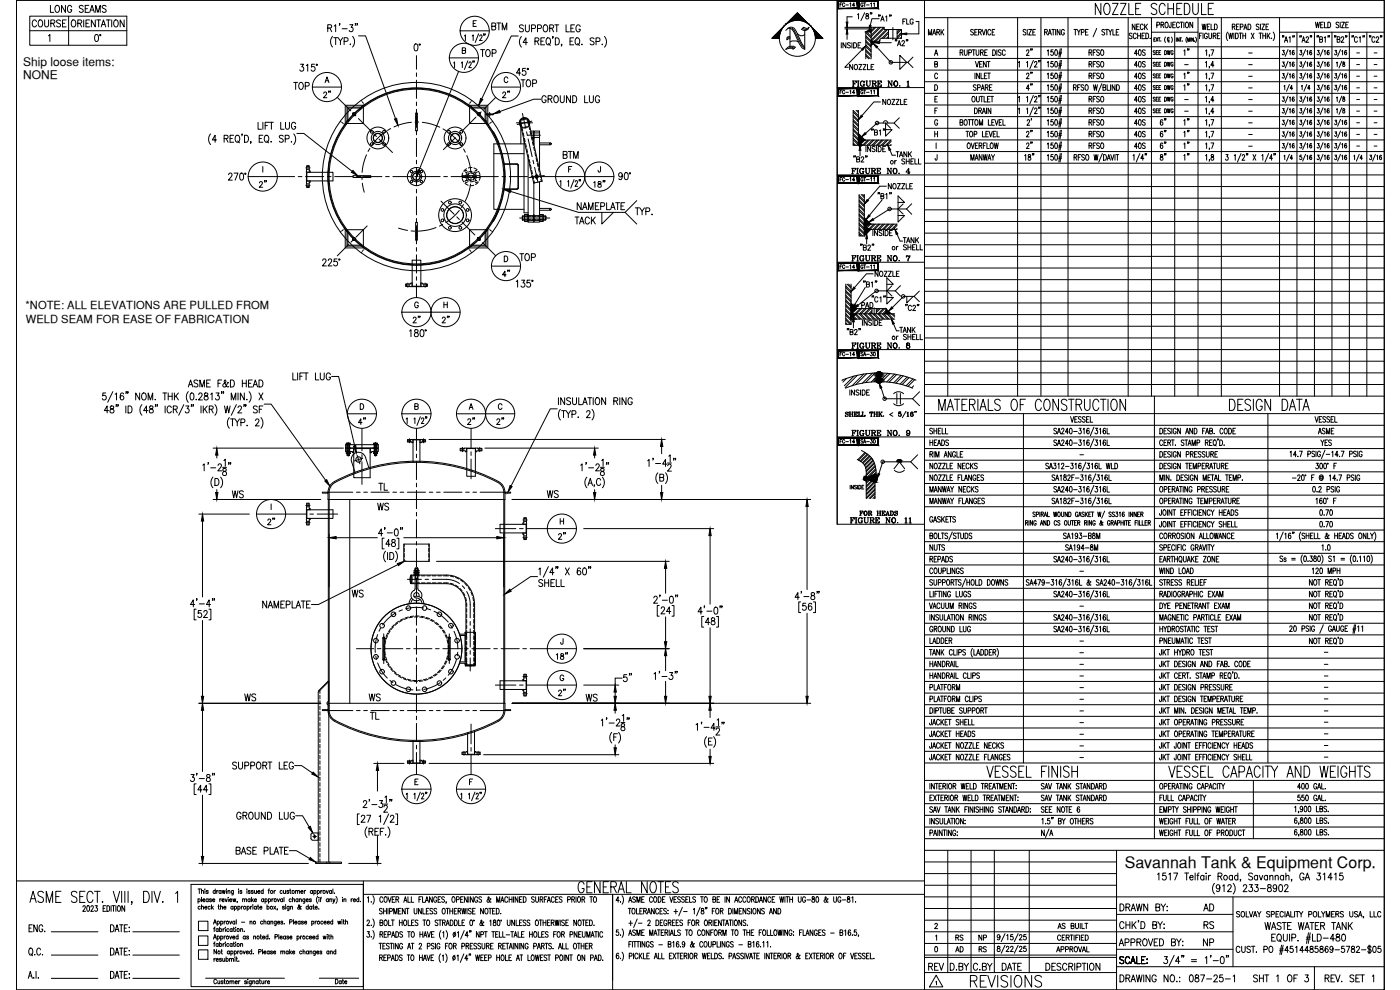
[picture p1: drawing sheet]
<svg xmlns="http://www.w3.org/2000/svg" width="420mm" height="297mm" viewBox="0 0 420 297" stroke-linecap="round" stroke-linejoin="round" font-family="sans-serif">
<defs><g id="words">
<text font-size="10.6" x="234.9" y="15.9">N</text>
<text font-size="7.1" x="290.3" y="297.4">REVISIONS</text>
<text font-size="5.7" x="186.3" y="205.7">5&quot;</text>
<g font-size="5.3">
<text x="8.8" y="9.2">COURSE</text>
<text x="146.8" y="10.2">BTM</text>
<text x="143.2" y="18.3">TOP</text>
<text x="87.1" y="28.2">TOP</text>
<text x="155.6" y="27.2">TOP</text>
<text x="96.3" y="30.7">2&quot;</text>
<text x="149.9" y="30.7">2&quot;</text>
<text x="161.6" y="32.1">GROUND LUG</text>
<text x="168.3" y="48.7">BTM</text>
<text x="76.9" y="57.5">2&quot;</text>
<text x="171.8" y="68.4">TACK</text>
<text x="155.2" y="79.4">TOP</text>
<text x="149.9" y="84.3">4&quot;</text>
<text x="127.4" y="98.1" transform="rotate(-90 127.4 98.1)">2&quot;</text>
<text x="131.9" y="98.1">2&quot;</text>
<text x="106.5" y="128.8">4&quot;</text>
<text x="139.3" y="128.8">2&quot;</text>
<text x="152.4" y="128.8" transform="rotate(-90 152.4 128.8)">2&quot;</text>
<text x="68.8" y="150.6">WS</text>
<text x="112.5" y="154.2">WS</text>
<text x="163.3" y="150.6">WS</text>
<text x="79.4" y="158.7">2&quot;</text>
<text x="166.9" y="163">2&quot;</text>
<text x="104.8" y="180.3">WS</text>
<text x="72.7" y="211.7">WS</text>
<text x="110.1" y="211.7">WS</text>
<text x="175" y="211.7">WS</text>
<text x="110.1" y="217">TL</text>
<text x="70.2" y="246.9">GROUND LUG</text>
<text x="360.5" y="274.5">AD</text>
<text x="360.5" y="279.8">RS</text>
<text x="360.2" y="285">NP</text>
<text x="278" y="292.5">REV</text>
<text x="299.9" y="292.5">DATE</text>
<text x="356" y="296">087-25-1</text>
</g>
<g font-size="4.9">
<text x="311.1" y="18" transform="rotate(-90 311.1 18)">2&quot;</text>
<text x="339.7" y="18">40S</text>
<text x="339.7" y="21.5">40S</text>
<text x="307.3" y="24.7">2&quot;</text>
<text x="307.3" y="28.2">4&quot;</text>
<text x="339.7" y="31.7">40S</text>
<text x="339.7" y="35.3">40S</text>
<text x="339.7" y="38.8">40S</text>
<text x="311.1" y="42.3" transform="rotate(-90 311.1 42.3)">2&quot;</text>
<text x="311.1" y="45.9" transform="rotate(-90 311.1 45.9)">2&quot;</text>
<text x="339.7" y="42.3">40S</text>
<text x="339.7" y="45.9">40S</text>
<text x="112.9" y="148.2">TL</text>
<text x="166.2" y="199">18&quot;</text>
<text x="166.9" y="209.9">2&quot;</text>
</g>
<text font-size="4.8" x="337.6" y="260.4">Savannah Tank &amp; Equipment Corp.</text>
<g font-size="4.4">
<text x="270.2" y="8.5">FLG</text>
<text x="277.6" y="11.6">MARK</text>
<text x="358.1" y="18" transform="rotate(-90 358.1 18)">1&quot;</text>
<text x="326" y="24.7">RFSO</text>
<text x="339.7" y="24.7">40S</text>
<text x="339.7" y="28.2">40S</text>
<text x="358.1" y="24.7" transform="rotate(-90 358.1 24.7)">1&quot;</text>
<text x="310.8" y="38.8" transform="rotate(-90 310.8 38.8)">2'</text>
<text x="351" y="38.8" transform="rotate(-90 351 38.8)">6&quot;</text>
<text x="358.1" y="38.8" transform="rotate(-90 358.1 38.8)">1&quot;</text>
<text x="351" y="42.3" transform="rotate(-90 351 42.3)">6&quot;</text>
<text x="351" y="45.9" transform="rotate(-90 351 45.9)">6&quot;</text>
<text x="358.1" y="42.3" transform="rotate(-90 358.1 42.3)">1&quot;</text>
<text x="254.7" y="53.3">FIGURE NO. 4</text>
<text x="268.1" y="48.3">TANK</text>
<text x="358.1" y="49.4" transform="rotate(-90 358.1 49.4)">1&quot;</text>
<text x="270.2" y="74.1">TANK</text>
<text x="254.7" y="79.4">FIGURE NO. 7</text>
<text x="257.9" y="93.5">PAD</text>
<text x="269.2" y="100.9">TANK</text>
<text x="254.7" y="131.9">FIGURE NO. 9</text>
<text x="395.5" y="134.8">YES</text>
<text x="285.8" y="286.8">AD</text>
<text x="286.1" y="283.3">RS</text>
<text x="292.8" y="286.8">RS</text>
<text x="292.8" y="283.3">NP</text>
</g>
<g font-size="3.6">
<text x="7" y="19.7">Ship loose items:</text>
<text x="7" y="23.7">NONE</text>
</g>
<g font-size="3.4">
<text x="7.7" y="92.7">*NOTE: ALL ELEVATIONS ARE PULLED FROM</text>
<text x="7.7" y="96.8">WELD SEAM FOR EASE OF FABRICATION</text>
</g>
<g font-size="2.6">
<text x="373.9" y="17.3">-</text>
<text x="406.4" y="17.3">-</text>
<text x="411.3" y="17.3">-</text>
<text x="354.5" y="20.5">-</text>
<text x="373.9" y="20.5">-</text>
<text x="373.9" y="24">-</text>
<text x="406.4" y="20.5">-</text>
<text x="406.4" y="24">-</text>
<text x="411.3" y="20.5">-</text>
<text x="411.3" y="24">-</text>
<text x="373.9" y="27.5">-</text>
<text x="406.4" y="27.5">-</text>
<text x="411.3" y="27.5">-</text>
<text x="354.5" y="31">-</text>
<text x="354.5" y="34.6">-</text>
<text x="373.9" y="31">-</text>
<text x="373.9" y="34.6">-</text>
<text x="406.4" y="31">-</text>
<text x="406.4" y="34.6">-</text>
<text x="411.3" y="31">-</text>
<text x="411.3" y="34.6">-</text>
<text x="373.9" y="38.1">-</text>
<text x="373.9" y="41.6">-</text>
<text x="406.4" y="38.1">-</text>
<text x="406.4" y="41.6">-</text>
<text x="411.3" y="38.1">-</text>
<text x="411.3" y="41.6">-</text>
<text x="373.9" y="45.2">-</text>
<text x="406.4" y="45.2">-</text>
<text x="411.3" y="45.2">-</text>
<text x="323.1" y="137.6">-</text>
<text x="323.1" y="172.5">-</text>
<text x="323.1" y="183.1">-</text>
<text x="323.1" y="197.2">-</text>
<text x="323.1" y="193.7">-</text>
<text x="396.5" y="196.8">-</text>
<text x="323.1" y="203.9">-</text>
<text x="323.1" y="200.7">-</text>
<text x="396.5" y="203.9">-</text>
<text x="396.5" y="200.7">-</text>
<text x="323.1" y="207.4">-</text>
<text x="396.5" y="207.4">-</text>
<text x="323.1" y="211">-</text>
<text x="323.1" y="214.5">-</text>
<text x="396.5" y="211">-</text>
<text x="396.5" y="214.5">-</text>
<text x="323.1" y="218">-</text>
<text x="323.1" y="221.5">-</text>
<text x="396.5" y="221.5">-</text>
<text x="396.5" y="218">-</text>
<text x="323.1" y="225.1">-</text>
<text x="396.5" y="225.1">-</text>
<text x="323.1" y="228.6">-</text>
<text x="396.5" y="228.2">-</text>
</g>
</g></defs>
<!-- layer: 18T-150-RFSO -->
<g fill="none" stroke="#000" stroke-width=".3">
<circle cx="112.8" cy="197.1" r=".69"/>
<circle cx="112.8" cy="192.2" r=".69"/>
<circle cx="114.7" cy="187.7" r=".69"/>
<circle cx="118.1" cy="184.3" r=".69"/>
<circle cx="122.6" cy="182.5" r=".69"/>
<circle cx="125" cy="194.6" r="13.6"/>
<circle cx="127.4" cy="182.5" r=".69"/>
<circle cx="131.9" cy="184.3" r=".69"/>
<circle cx="135.3" cy="187.7" r=".69"/>
<circle cx="137.2" cy="197.1" r=".69"/>
<circle cx="137.2" cy="192.2" r=".69"/>
<circle cx="114.7" cy="201.5" r=".69"/>
<circle cx="118.1" cy="205" r=".69"/>
<circle cx="122.6" cy="206.8" r=".69"/>
<circle cx="127.4" cy="206.8" r=".69"/>
<circle cx="131.9" cy="205" r=".69"/>
<circle cx="135.3" cy="201.5" r=".69"/>
</g>
<!-- layer: TEXT -->
<g fill="none" stroke="#000" stroke-width=".3">
<path d="M252.1 1.4h.4M252.5 12.8v1.6M252.7 .9h-.6v1.1M253.5 1.1a.34 .34 0 0 0-.4-.2 .34 .34 0 0 0-.2 .4v.2a.34 .34 0 0 0 .2 .5 .34 .34 0 0 0 .4-.3M253.6 8.2h7.2M253.6 8.7h7.2M253.8 1.5h.8M253.9 12.8v1.6l-.9-1.6v1.6M254.2 10.2v1.6M255.1 1.1l.2-.2v1.1M255.2 13l-.3-.2-.6 .2 .1 .4 .7 .3 .1 .4-.3 .3-.6-.3M255.7 12.8v1.6"/>
<path d="M255.8 5h-1.6v1.6M255.9 19.3v1.6l-.9-1.6v1.6M256.2 12.8a.79 .79 0 0 1 .9 .8 .79 .79 0 0 1-.9 .8zM256.5 1.6h-.7l.5-.7v1.1M256.6 19.4l.1-.1a.74 .74 0 0 1 .7 .8 .74 .74 0 0 1-.8 .7l-.3-.5zM257.3 4.4l.4-.3v1.6M257.5 13.6h.5M257.7 19.3h.9l-.9 1.6h.9M258.3 12.8h-.8v1.6h.8M258.7 14.9l-5.2 5.3h1.1M259 19.3h.9l-.9 1.6h.9M259 1.1a.35 .35 0 0 0-.4-.2 .35 .35 0 0 0-.3 .4v.2a.35 .35 0 0 0 .4 .5 .35 .35 0 0 0 .3-.5h-.2"/>
<path d="M259.2 .9h.6M259.5 3.8l-1.1 2.4M259.5 .9v1.1M259.8 14l1.6 1.5M259.8 15.4l1.6 1.5M259.8 16.7l.9 .9M259.8 12.6l1.6 1.6M259.8 11.2l1.6 1.6M259.8 9.8l1.6 1.6M259.8 13.5l1.6 1.6M259.8 14.9l1.6 1.6M259.8 16.3l1.4 1.3"/>
<path d="M259.8 12.1l1.6 1.6M259.8 10.7l1.6 1.6M259.9 4.2v.4a.58 .58 0 0 1 .7 .4 .58 .58 0 0 1-.2 .7 .51 .51 0 0 1-.6-.5 .51 .51 0 0 1 .7-.5l.1-.5zM260 9.5l1.4 1.4M260 1.5h.8M260.4 19.3v1.6h.7M260.9 9.5l.5 .5M261.3 3.9l-.1 .4M261.3 1.1l.2-.2v1.1M261.4 9.5h.1M261.4 9.5v8.1M261.5 8.2l-.1 .1"/>
<path d="M261.7 3.9l-.2 .4M262.2 1.1l.2-.2v1.1M262.3 19.3h-.9v1.6h.9M262.4 8.2l-1 1M262.9 8.2l-1.5 1.4M263.2 14.1l4.2 4.6h5M263.8 4.5l-.2 .4M263.8 12.8h3.7M263.8 8.2l-2.4 2.4M263.8 5.6h-2.1l-.5 2.2M264 12.1v.3h-2.6M264 12.1l-.2 .3"/>
<path d="M264.1 4.5l-.1 .4M264.3 8.2l-2.9 2.8M264.3 6.3l.5-1.5 .5 1.5M264.5 5.8h.7M264.7 11.5l-.5 .1-.2 .5M265.2 8.2l-3.8 3.8M265.3 8.5l-3.8 3.9M265.8 5.1l.3-.3v1.5M265.9 8.9l-3.5 3.5M266.4 8.9l-3.6 3.5M266.7 8.9v2.6M266.7 10.9l-.6 .6"/>
<path d="M266.7 10l-1.5 1.5M266.7 11.4l-.1 .1M267.1 4.5l-.2 .4M267.4 4.5l-.1 .4M268.8 12l-.2 .3M269.2 12l-.2 .3M269.3 13.7l.6-1.5 .5 1.5M269.5 13.2h.7M270 16.6l2.1 2.1-2.1 2.1zM270.5 8.9l-1.3 1.2M270.6 10.2l-1.4 1.3 .1-2.6h-4v-.7h-3.9v1.3h-1.6v8.1M270.6 8.9v2.6h-5.9l2-2"/>
<path d="M270.6 9.7l-1.4 1.4M270.6 11.1l-.4 .4M270.7 12.6l.2-.4 .5 .3-.8 1.2h.9M272.1 12l-.2 .3M272.5 12l-.2 .3M274 17.1l-1.6 1.6 1.6 1.6M275.8 6.5v3.7h-3.8M280.5 16.6l.4-1.6 .5 1.6M280.5 19.2h.7l.1-.6-.8-.2v1.7l.8-.2 .1-.3-.3-.4M280.6 16.1h.6M288.1 15.7h.8v-.7h-.8v1.6M288.6 15.7l.4 .9"/>
<path d="M289.4 15v1.1l.4 .5 .4-.2 .1-1.4M290.7 15.8l.8-.1-.1-.7h-.7v1.6M291.8 15h.9M292.1 9.1l-.3-.3-.5 .3 .1 .4 .5 .2a.45 .45 0 0 1 .1 .7 .45 .45 0 0 1-.7-.1M292.2 15v1.6M292.5 9.6h.5M292.7 18.4l.5 1.7 .5-1.7M292.9 15v1.1l.4 .5 .4-.2 .1-1.4M293.3 8.8h-.8v1.7h.8M293.7 9.6h.7l.1-.6-.8-.2v1.7M294 19.2h.5M294.1 9.6l.4 .9"/>
<path d="M294.3 15.7h.7v-.7h-.7v1.6M294.7 15.7l.4 .9M294.8 8.8l.5 1.7 .4-1.7M294.8 18.4h-.8v1.7h.8M295.5 15.7h.5M296 18.4v1.7l-.9-1.7v1.7M296 8.8v1.7M296.3 18.4h.8M296.3 15h-.8v1.6h.8M296.7 18.4v1.7M297.3 9.2a.47 .47 0 0 0-.5-.4 .47 .47 0 0 0-.4 .7v.4a.47 .47 0 0 0 .4 .6 .47 .47 0 0 0 .5-.4M297.8 9.6h.4"/>
<path d="M297.9 15a.84 .84 0 0 1 .9 .8 .84 .84 0 0 1-.9 .8zM298.5 8.8h-.7v1.7h.7M299.2 15v1.6M300.4 15.2l-.3-.2-.5 .2 .1 .4 .5 .2a.45 .45 0 0 1 .1 .8 .45 .45 0 0 1-.7-.2M301.7 15.4a.46 .46 0 0 0-.6-.4 .46 .46 0 0 0-.3 .6v.4a.46 .46 0 0 0 .3 .6 .46 .46 0 0 0 .6-.4M305.6 18.8l.3-.4v1.7M307.9 9.1l-.3-.3-.6 .3 .1 .4 .5 .2a.44 .44 0 0 1 .2 .7 .44 .44 0 0 1-.8-.1M308.1 18.8l.3-.4v1.7M308.3 8.8v1.7M308.7 8.8h.9l-.9 1.7h.9M310 9.6h.5M310.1 18.1l-1 2.6"/>
<path d="M310.5 18.8v-.2a.39 .39 0 0 1 .6-.1 .39 .39 0 0 1 .1 .6l-.8 1h.9M310.7 8.8h-.7v1.7h.7M313.5 9.6h.7l.1-.6-.8-.2v1.7M313.9 9.6l.4 .9M314.3 15.3l.3-.3v1.6M314.3 18.8l.3-.4v1.7M314.6 10.5l.5-1.7 .4 1.7M314.7 10h.7M315.7 8.8h.8M316 15h-.6v.7a.48 .48 0 0 1 .7 0 .48 .48 0 0 1-.1 .7 .48 .48 0 0 1-.7-.1M316 18.4h-.6v.8a.48 .48 0 0 1 .7 0 .48 .48 0 0 1-.1 .7 .48 .48 0 0 1-.7-.1M316.1 8.8v1.7"/>
<path d="M316.7 15h.2a.98 .98 0 0 1 0 1.6l-.4-.7zM316.7 18.5l.2-.1a.98 .98 0 0 1 0 1.7l-.4-.7zM316.8 8.8v1.7M317.7 16.1h.9M317.7 19.6h.9M317.8 15.7h.8M317.8 19.2h.8M318.1 8.8v1.7l-.8-1.7v1.7M318.2 14.6l-.4 2.6M318.2 18.1l-.4 2.6M318.6 14.6l-.5 2.6M318.6 18.1l-.5 2.6"/>
<path d="M319.4 9.2a.46 .46 0 0 0-.6-.4 .46 .46 0 0 0-.3 .7v.4a.48 .48 0 0 0 .5 .6 .48 .48 0 0 0 .4-.6h-.3M322.3 8.8h.9M322.7 8.8v1.7M323.3 8.8l.4 .8v.9M324.2 8.8l-.5 .8M324.5 9.7l.7-.1 .1-.6-.8-.2v1.7M325.8 9.6h.5M326.6 8.8h-.8v1.7h.8M326.8 15.7h.8v-.7h-.8v1.6M326.8 19.2h.8v-.6l-.8-.2v1.7M327.3 15.7l.4 .9M327.3 19.2l.4 .9"/>
<path d="M328.1 15.7h.5M328.1 19.2h.5M328.9 15h-.8v1.6M328.9 18.4h-.8v1.7M329.1 8.5l-1 2.6M329.9 15.2l-.3-.2-.5 .2 .1 .4 .7 .4v.4l-.3 .2-.5-.2M329.9 18.7l-.3-.3-.5 .3 .1 .4 .7 .4v.4l-.3 .2-.5-.2M330.4 1v3.4l-1.7-3.4v3.4M330.5 15h.2a.88 .88 0 0 1 .6 .8 .88 .88 0 0 1-.6 .8 1.18 1.18 0 0 1-.2-1.6zM330.5 18.5l.2-.1a.88 .88 0 0 1 .6 .9 .88 .88 0 0 1-.6 .8 1.16 1.16 0 0 1-.2-1.6zM331.5 9.1l-.3-.3-.5 .3 .1 .4 .7 .4v.4l-.3 .2-.5-.2M331.7 1.2l.3-.2a1.47 1.47 0 0 1 1.1 2.1l-.1 .5a.84 .84 0 0 1-1.3 .6l-.5-1.1v-.8z"/>
<path d="M331.8 8.8h.8M332.2 8.8v1.7M332.7 8.8l.5 .8v.9M333.7 8.8l-.5 .8M333.9 1h1.7l-1.7 3.4h1.7M334 8.8v1.7h.7M335 9.6h.5M335.8 8.8h-.8v1.7h.8M336.3 1h1.6l-1.6 3.4h1.6M338.8 1v3.4h1.4M339.7 10.2l-.3-.3-.5 .3 .1 .3 .7 .6-.3 .5-.5-.2M340.6 7.2v1.7l-.8-1.7v1.7"/>
<path d="M340.8 2.6h1M341 10.3a.46 .46 0 0 0-.6-.4 .46 .46 0 0 0-.3 .7v.4a.47 .47 0 0 0 .3 .6 .47 .47 0 0 0 .6-.4M341.1 8h.5M341.4 10.7h.9M341.4 9.9v1.7M341.9 7.2h-.8v1.7h.8M342.3 9.9v1.7M342.4 1h-1.6v3.4h1.6M342.7 10.7h.5M343.1 7.6a.46 .46 0 0 0-.6-.4 .46 .46 0 0 0-.3 .7v.4a.46 .46 0 0 0 .3 .6 .46 .46 0 0 0 .6-.4M343.5 9.9h-.8v1.7h.8M343.5 7.2v1.7"/>
<path d="M343.8 7.9l.6 1M343.9 9.9a.84 .84 0 0 1 .8 .9 .84 .84 0 0 1-.8 .8zM344.4 7.2l-.9 1.1M345.2 11.5h.1M346.3 11.8h.3M346.8 11.3h-.5v1.1h.5M347 15.8h.3M347 11.3l.5 1.1M347 19.2h.3M347.2 1.5a.85 .85 0 0 0-1.1-.5 .85 .85 0 0 0-.5 1.1l.4 .3a1.36 1.36 0 0 1 1.2 1 .89 .89 0 0 1-.7 1 .89 .89 0 0 1-1-.5M347.2 7.5l.7-.1v-.7h-.7v1.6M347.5 11.3l-.5 1.1"/>
<path d="M347.5 15.2h-.5v1.2h.5M347.5 18.7h-.5v1.2h.5M347.6 11.3h.6M347.8 15.8h.3M347.8 19.2h.3M347.9 11.3v1.1M348.4 15.2h-.6v1.2h.6M348.4 18.7h-.6v1.2h.6M348.4 12.3h.1M348.4 7.4h.7v-.7h-.7v1.6M348.8 7.4l.5 .9M349.5 15.2a.6 .6 0 0 1 .6 .6 .6 .6 0 0 1-.6 .6z"/>
<path d="M349.5 18.7a.6 .6 0 0 1 .6 .6 .6 .6 0 0 1-.6 .6zM349.7 1.8a.84 .84 0 0 0-.9-.8 .84 .84 0 0 0-.8 .8v1.8a.84 .84 0 0 0 .8 .8 .84 .84 0 0 0 .9-.8M349.8 11.1a1.3 1.3 0 0 0 0 1.6M349.9 6.7h.1a.88 .88 0 0 1 .6 .8 .88 .88 0 0 1-.6 .8 1.18 1.18 0 0 1-.1-1.6zM350.4 15.2l.2 1.2 .2-1.2 .2 1.2 .2-1.2M350.4 18.7l.2 1.2 .2-1.2 .2 1.2 .2-1.2M350.5 1v3.4M350.5 2.6h1.7M350.6 11.6v1h.4M350.9 11.5a.3 .3 0 0 0-.3-.3 .3 .3 0 0 0-.2 .4v.3a.3 .3 0 0 0 .2 .4 .3 .3 0 0 0 .3-.3M351.5 6.7l-.1 1.5h-.4l-.1-.4M351.6 11.1l.2 .7-.2 .9"/>
<path d="M352 7.4h.4M352.1 15.5a.33 .33 0 0 0-.4-.3 .33 .33 0 0 0-.3 .4v.3a.34 .34 0 0 0 .3 .5 .34 .34 0 0 0 .4-.5h-.2M352.1 19a.33 .33 0 0 0-.4-.3 .33 .33 0 0 0-.3 .4v.3a.34 .34 0 0 0 .3 .5 .34 .34 0 0 0 .4-.5h-.2M352.2 1v3.4M352.7 6.7h-.7v1.6h.7M353 11.4v1M353.2 2.6h.9M353.9 11.4v1l-.6-1v1M353.9 7.1a.46 .46 0 0 0-.5-.4 .46 .46 0 0 0-.4 .6v.4a.46 .46 0 0 0 .4 .6 .46 .46 0 0 0 .5-.4M354.1 11.4h.5M354.2 6.7h.8M354.3 11.4v1"/>
<path d="M354.6 6.7v1.6M354.7 1h-1.5v3.4h1.5M355.3 6.7v1.6M355.4 1h.9a2.07 2.07 0 0 1 0 3.4h-.9zM356 6.7h.1a.87 .87 0 0 1 .6 .8 .87 .87 0 0 1-.6 .8 1.16 1.16 0 0 1-.1-1.6zM356.2 11.2a1.27 1.27 0 0 0 0 1.5M356.4 12.4v-1l.3 1 .3-1v1M357.3 11.4v1M357.9 1v2.4a.89 .89 0 0 0 1 1l.6-.5 .1-.5v-2.4M357.9 6.7v1.6l-.8-1.6v1.6M358.2 11.4v1l-.5-1v1M358.8 11.2a1.27 1.27 0 0 1 0 1.5"/>
<path d="M360 10.7h.4M360.6 1v3.4h1.4M360.7 9.9h-.7v1.7M360.8 7.2l.3 1.7 .3-1.7 .3 1.7 .3-1.7M361 9.9v1.7M361.8 18.8l.3-.4v1.7M361.8 15.3l.3-.3v1.6M362.3 8h.5M362.4 10.3a.47 .47 0 0 0-.6-.4 .47 .47 0 0 0-.4 .7v.4a.48 .48 0 0 0 .5 .6 .48 .48 0 0 0 .5-.6h-.3M362.6 2.6h1M362.8 9.9v1.2l.3 .5 .5-.2v-1.5M363 16.5l-.1 .4"/>
<path d="M363.1 7.2h-.8v1.7h.8M363.4 15h.9l-.6 1.6M363.5 7.2v1.7h.7M364.1 10.7h.7v-.7l-.7-.1v1.7M364.2 1h-1.6v3.4h1.6M364.3 19.6h-.9l.6-1.2v1.7M364.5 7.2a.84 .84 0 0 1 .8 .9 .84 .84 0 0 1-.8 .8zM364.5 10.7l.4 .9M365.3 10.7h.5M366.1 9.9h-.8v1.7h.8M368.4 9.6a2.12 2.12 0 0 0 0 2.6M368.7 9.9l.3 1.7 .3-1.7 .3 1.7 .3-1.7"/>
<path d="M369.8 8l.7-.1v-.6l-.7-.1v1.7M370.2 8l.4 .9M370.3 9.9v1.7M370.8 9.9a.84 .84 0 0 1 .8 .9 .84 .84 0 0 1-.8 .8zM371.1 8h.5M371.9 7.2h-.8v1.7h.8M371.9 9.9h.8M372.2 8.1l.7-.1 .1-.6-.8-.2v1.7M372.3 9.9v1.7M373 10.7h.8M373 9.9v1.7M373.3 8.9l.5-1.7 .4 1.7"/>
<path d="M373.5 8.3h.6M373.8 9.9v1.7M374.5 7.2a.84 .84 0 0 1 .9 .9 .84 .84 0 0 1-.9 .8zM375.5 9.9l.8 1.7M376.3 9.9l-.8 1.7M377.8 7.5l-.3-.3-.5 .3 .1 .4 .7 .4v.4l-.3 .2-.5-.2M377.8 9.9h.9M378.3 7.2v1.7M378.3 9.9v1.7M378.7 7.2h.8l-.8 1.7h.8M379 10.7h.8M379 9.9v1.7"/>
<path d="M379.8 9.9v1.7M379.9 8h.5M380.3 9.9v1.7M380.6 10.7l.5 .9M380.7 7.2h-.8v1.7h.8M381.1 9.9l-.8 1.2M381.6 11.5h.1M382.1 9.6a2.12 2.12 0 0 1 0 2.6M384.9 15.1h.5l-.3 .5a.38 .38 0 0 1 .4 .6 .38 .38 0 0 1-.7 0M384.9 18.6h.5l-.3 .5a.38 .38 0 0 1 .4 .6 .38 .38 0 0 1-.7 0M384.9 10.8l-.1 .4M385.3 10.8l-.1 .4"/>
<path d="M385.5 12.7l.5-1.7 .4 1.7M385.7 12.1h.6M386.6 14.9l-.9 2M386.6 18.4l-.9 2M386.9 11.3l.3-.3v1.7M387 15.4l.2-.3v1.4M387 18.9l.2-.3v1.3M388.1 10.8l-.2 .4M388.4 15.3l-.1-.1a.66 .66 0 0 0-.6 .5 .66 .66 0 0 0 .4 .8 .39 .39 0 0 0 .3-.5 .39 .39 0 0 0-.4-.3l-.2 .3M388.4 18.8l-.1-.1a.66 .66 0 0 0-.6 .5 .66 .66 0 0 0 .4 .7 .39 .39 0 0 0 .3-.4 .39 .39 0 0 0-.4-.3l-.2 .3M388.4 10.8l-.1 .4M390.1 15.1h.6l-.3 .5a.39 .39 0 0 1 .3 .6 .39 .39 0 0 1-.7 0"/>
<path d="M390.1 18.6h.6l-.3 .5a.39 .39 0 0 1 .3 .6 .39 .39 0 0 1-.7 0M390.2 10.8l-.1 .4M390.5 10.8l-.1 .4M390.7 12.7l.5-1.7 .5 1.7M390.9 12.1h.6M391.8 14.9l-.9 2M391.8 18.4l-.9 2M392 11.4l.2-.4 .5 .3-.8 1.4h.9M392.2 15.4l.2-.3v1.4M392.2 18.9l.2-.3v1.3M393.3 10.8l-.1 .4M393.6 15.3l-.2-.2a.66 .66 0 0 0-.4 .7 .66 .66 0 0 0 .6 .6 .39 .39 0 0 0 .1-.5 .39 .39 0 0 0-.5-.2l-.1 .3"/>
<path d="M393.6 18.8l-.2-.2a.66 .66 0 0 0-.4 .7 .66 .66 0 0 0 .6 .6 .39 .39 0 0 0 .1-.5 .39 .39 0 0 0-.5-.2l-.1 .3M393.7 10.8l-.1 .4M394.8 6.7l.3 1.6 .3-1.6 .3 1.6 .3-1.6M395.3 10.8l-.1 .4M395.4 15.1h.5l-.3 .5a.38 .38 0 0 1 .3 .6 .38 .38 0 0 1-.6 0M395.4 18.6h.5l-.3 .5a.38 .38 0 0 1 .3 .6 .38 .38 0 0 1-.6 0M395.7 10.8l-.1 .4M396 11.8l.8-.1v-.6l-.8-.1v1.7l.8-.2 .1-.4-.3-.3M396.3 7.4h.5M397.1 14.9l-.9 2M397.1 18.4l-.9 2M397.1 6.7h-.8v1.6h.8"/>
<path d="M397.4 11.3l.3-.3v1.7M397.4 15.4l.3-.3v1.4M397.4 18.9l.3-.3v1.3M397.5 6.7v1.6h.7M398.5 6.7a.84 .84 0 0 1 .9 .8 .84 .84 0 0 1-.9 .8zM398.6 10.8l-.1 .4M398.9 15.3l-.1-.1a.66 .66 0 0 0-.6 .5 .66 .66 0 0 0 .4 .8 .36 .36 0 0 0 .3-.5 .36 .36 0 0 0-.5-.2l-.1 .2M398.9 18.8l-.1-.1a.66 .66 0 0 0-.6 .5 .66 .66 0 0 0 .4 .7 .36 .36 0 0 0 .3-.4 .36 .36 0 0 0-.5-.2l-.1 .2M399 10.8l-.1 .4M400.6 10.8l-.1 .4M400.6 15.1h.6l-.3 .5a.39 .39 0 0 1 .3 .6 .39 .39 0 0 1-.7 0M400.9 10.8l-.1 .4"/>
<path d="M401.1 18.9l.2-.3v1.3M401.3 11.8l.7-.1v-.6l-.7-.1v1.7l.8-.2v-.4l-.3-.3M401.8 6.9l-.3-.2-.5 .2 .1 .4 .5 .2a.44 .44 0 0 1 .1 .7 .44 .44 0 0 1-.7-.1M402.2 6.7v1.6M402.3 14.9l-.9 2M402.5 11.4l.1-.2a.39 .39 0 0 1 .6-.1 .39 .39 0 0 1 0 .5l-.7 1.1h.8M402.6 6.7h.9l-.9 1.6h.9M402.7 15.4l.2-.3v1.4M402.7 18.4l-.9 2M403 18.7v.2a.68 .68 0 0 1 .5 1 .45 .45 0 0 1-.6-.4 .45 .45 0 0 1 .6-.4v-.4zM403.9 10.8l-.1 .4M403.9 7.4h.5"/>
<path d="M404.1 15.3l-.2-.2a.66 .66 0 0 0-.4 .7 .66 .66 0 0 0 .5 .6 .39 .39 0 0 0 .2-.5 .39 .39 0 0 0-.5-.2l-.2 .3M404.2 10.8l-.1 .4M404.7 6.7h-.8v1.6h.8M405.8 10.8l-.1 .4M406.2 10.8l-.1 .4M407.4 11.4a.46 .46 0 0 0-.6-.4 .46 .46 0 0 0-.3 .6v.5a.46 .46 0 0 0 .3 .6 .46 .46 0 0 0 .6-.4M407.9 11.3l.3-.3v1.7M409.1 10.8l-.1 .4M409.5 10.8l-.1 .4M411.1 10.8l-.1 .4M411.4 10.8l-.1 .4M412.6 11.4a.47 .47 0 0 0-.6-.4 .47 .47 0 0 0-.3 .6v.5a.47 .47 0 0 0 .3 .6 .47 .47 0 0 0 .6-.4"/>
<path d="M413 11.4l.1-.2a.39 .39 0 0 1 .5-.1 .39 .39 0 0 1 .1 .5l-.7 1.1h.8M414.4 10.8l-.2 .4M414.7 10.8l-.1 .4M252.1 27.6h.4M252.7 27.1h-.6v1.1M253.5 27.3a.34 .34 0 0 0-.4-.2 .34 .34 0 0 0-.2 .4v.2a.34 .34 0 0 0 .2 .5 .34 .34 0 0 0 .4-.3M253.8 27.7h.8M255.1 27.3l.2-.2v1.1M255.8 24.3h1.2v.5l-.1-.5M255.8 25.9h.5M256 24.3v1.6M256.1 33.1v10.5h11.3"/>
<path d="M256.1 37.8l1.5 1.6M256.1 39.2l1.5 1.6M256.1 36.4l1.5 1.6M256.1 35l1.5 1.6M256.1 33.6l1.5 1.6M256.1 38.7l1.5 1.6M256.1 37.3l1.5 1.6M256.1 35.9l1.5 1.6M256.1 34.6l1.5 1.5M256.1 33.2l1.5 1.5M256.1 24.3v1.6M256.1 25.1h.5"/>
<path d="M256.5 27.8h-.7l.5-.7v1.1M256.6 24.8v.6M256.9 33.1l.7 .7M257.3 25.9h.5M257.3 24.3h.5M257.4 33.1l.2 .2M257.5 24.3v1.6M257.6 24.3v1.6M257.6 33.1l.1 10.5M258.7 24.3a.89 .89 0 0 0 0 1.6M259 27.3a.35 .35 0 0 0-.4-.2 .35 .35 0 0 0-.3 .4v.2a.35 .35 0 0 0 .4 .5 .35 .35 0 0 0 .3-.5h-.2M259 25.3h.5"/>
<path d="M259.2 27.1h.6M259.2 24.5l.1 .3v-.5l-.1 .2a.68 .68 0 0 0-1 .6 .68 .68 0 0 0 1 .6M259.2 25.3v.6M259.3 25.3v.6M259.5 27.1v1.1M259.9 24.3h.5M260 27.7h.8M260.1 24.3v1.1l.4 .5 .5-.2 .1-1.4M260.2 24.3v1.1l.3 .5M260.9 24.3h.4M261.3 27.3l.2-.2v1.1M261.4 20.1h.5"/>
<path d="M261.7 24.3h.9l.3 .3-.1 .4-.8 .1M261.7 25.9h.5M261.7 38.7l-.1 .4M261.9 24.3v1.6M262 24.3v1.6M262.1 38.7l-.2 .4M262.2 27.3l.2-.2v1.1M262.3 25.1l.7 .6M262.4 39.7l.8-.1v-.6h-.8v1.5l.9-.1v-.4l-.3-.3M262.5 25.1l.3 .8 .2-.2M262.6 24.3l.2 .3-.2 .5M263.3 24.3h1.2v.5l-.1-.5"/>
<path d="M263.3 25.9h1.2v-.5l-.1 .5M263.5 24.3v1.6M263.6 25.1h.5M263.6 24.3v1.6M263.9 39.3l.3-.3v1.5M264.1 24.8v.6M264.2 30.6h-1.9l-3.7 4.1M265.1 36.9a.69 .69 0 0 1 .7-.7 .69 .69 0 0 1 .6 .7M265.2 38.7l-.2 .4M265.6 38.7l-.2 .4M265.8 29.8v1.6l-.9-1.6v1.6M266.4 25.9h.5"/>
<path d="M266.4 24.3h.3l1 1.4M266.5 29.9l.2-.1a.75 .75 0 0 1 .6 .8 .75 .75 0 0 1-.8 .7l-.2-.5zM266.7 24.3v1.6M267.3 38.5l-1.5-1.6v4l1.9-2h-1.9M267.4 24.3h.5M267.7 24.3v1.6l-1-1.4M267.7 29.8h.9l-.9 1.6h.9M268.3 36.9h-5.1l-3.4 3.1M268.8 24.3a.74 .74 0 0 0-.6 1 .74 .74 0 0 0 1.1 .4 .67 .67 0 0 0 .1-1.1 .67 .67 0 0 0-1 .1v.8l.4 .4M268.9 24.3a.92 .92 0 0 1 0 1.6M268.9 29.8h.9l-.9 1.6h.9M269.9 35.4l-1.6 1.5 1.6 1.6"/>
<path d="M270 25.7h.1M270.3 29.8v1.6h.7M271.4 30.6h.5M272.2 29.8h-.8v1.6h.8M272.2 24.6l.4-.3v1.6M272.2 25.9h.7M272.5 24.4v1.5M280.5 25.4a.84 .84 0 0 1 .9 .9 .84 .84 0 0 1-.9 .8zM280.5 39.4v1.7M280.6 29.7h.4M280.6 33.2h.4M281.3 28.9h-.7v1.7h.7"/>
<path d="M281.3 32.4h-.7v1.7M281.4 39.4v1.7M281.4 22.3a.46 .46 0 0 0-.6-.4 .46 .46 0 0 0-.3 .7v.4a.46 .46 0 0 0 .3 .6 .46 .46 0 0 0 .6-.4M281.4 36.3a.46 .46 0 0 0-.6-.4 .46 .46 0 0 0-.3 .6v.4a.48 .48 0 0 0 .4 .7 .48 .48 0 0 0 .5-.7h-.3M288.1 36.7l.7-.1v-.6l-.7-.1v1.7l.8-.2 .1-.4-.3-.3M289.6 36l.1-.1a.88 .88 0 0 1 .6 .8 .88 .88 0 0 1-.6 .9 1.16 1.16 0 0 1-.1-1.6zM289.9 39.4h.8M290.3 39.4v1.7M290.5 35.9h.9M290.9 35.9v1.7M291.2 39.5l.1-.1a.87 .87 0 0 1 .7 .8 .87 .87 0 0 1-.7 .9 1.14 1.14 0 0 1-.1-1.6zM291.5 35.9h.8"/>
<path d="M291.9 35.9v1.7M291.9 29l.1-.1a.87 .87 0 0 1 .7 .9 .87 .87 0 0 1-.7 .8 1.14 1.14 0 0 1-.1-1.6zM292.5 32.4a.84 .84 0 0 1 .8 .8 .84 .84 0 0 1-.8 .9zM292.6 21.9v1.7M292.8 36l.1-.1a.87 .87 0 0 1 .6 .8 .87 .87 0 0 1-.6 .9 1.14 1.14 0 0 1-.1-1.6zM292.9 25.7l-.2-.3-.6 .3 .1 .4 .7 .4v.4l-.2 .2-.6-.2M293.1 28.9v1.2l.3 .5 .4-.2 .1-1.5M293.4 26.3l.7-.1v-.7l-.7-.1v1.7M293.7 33.2l.7-.1v-.6l-.7-.1v1.7M293.9 21.9v1.7l-.8-1.7v1.7M293.9 37.6v-1.7l.5 1.7 .5-1.7v1.7M294.1 33.2l.5 .9"/>
<path d="M294.2 28.9h.8M294.4 21.9v1.7h.7M294.4 27.1l.5-1.7 .5 1.7M294.6 26.6h.6M294.6 28.9v1.7M294.8 34.1l.5-1.7 .5 1.7M294.9 39.4v1.7h.7M295 33.5h.6M295.3 28.9v1.7h.8M295.4 22.7h.5M295.7 26.2l.7-.1 .1-.5-.8-.2v1.7M296.1 32.4v1.7"/>
<path d="M296.1 26.2l.4 .9M296.2 21.9h-.8v1.7h.8M296.4 29.7h.4M296.4 21.9h.8M296.6 35.9v1.7h.7M296.7 39.4h-.8v1.7h.8M296.8 21.9v1.7M296.8 39.4l.5 1.7 .5-1.7M296.9 26.2h.5M297.1 28.9h-.7v1.7h.7M297.3 28.9h.9M297.4 32.4v1.7l-.9-1.7v1.7"/>
<path d="M297.6 36.7h.5M297.7 25.4h-.8v1.7h.8M297.7 28.9v1.7M298.4 35.9h-.8v1.7h.8M298.6 35.9l.5 1.7 .5-1.7M298.9 39.4h-.8v1.7h.8M299.2 39.4v1.7h.8M299.9 36.7h.4M300.6 35.9h-.7v1.7h.7M301 35.9v1.7h.7M305.6 29.2l.3-.3v1.7M305.6 32.7l.3-.3v1.7"/>
<path d="M308.1 29.2l.3-.3v1.7M308.1 32.7l.3-.3v1.7M310.1 28.6l-1 2.6M310.1 32.1l-1 2.6M310.5 29.3v-.2a.39 .39 0 0 1 .6-.1 .39 .39 0 0 1 .1 .6l-.8 1h.9M310.5 32.8v-.2a.39 .39 0 0 1 .6-.1 .39 .39 0 0 1 .1 .5l-.8 1.1h.9M311.8 32.2l-.1 .4M312.2 32.2l-.2 .4M314.3 22.3l.3-.4v1.7M314.3 25.7l.3-.3v1.7M314.3 29.2l.3-.3v1.7M314.3 32.7l.3-.3v1.7"/>
<path d="M314.3 36.2l.3-.3v1.7M314.3 39.7l.3-.3v1.7M316 21.9h-.6v.8a.48 .48 0 0 1 .7 0 .48 .48 0 0 1-.1 .7 .48 .48 0 0 1-.7-.1M316 25.4h-.6v.7a.48 .48 0 0 1 .7 .1 .48 .48 0 0 1-.1 .7 .48 .48 0 0 1-.7-.1M316 28.9h-.6v.7a.48 .48 0 0 1 .7 .1 .48 .48 0 0 1-.1 .7 .48 .48 0 0 1-.7-.1M316 32.4h-.6v.7a.48 .48 0 0 1 .7 .1 .48 .48 0 0 1-.1 .7 .48 .48 0 0 1-.7-.1M316 35.9h-.6v.7a.48 .48 0 0 1 .7 .1 .48 .48 0 0 1-.1 .7 .48 .48 0 0 1-.7-.1M316 39.4h-.6v.7a.48 .48 0 0 1 .7 .1 .48 .48 0 0 1-.1 .6 .48 .48 0 0 1-.7 0M316.7 22l.2-.1a.98 .98 0 0 1 0 1.7l-.4-.7zM316.7 25.5l.2-.1a.98 .98 0 0 1 0 1.7l-.4-.7zM316.7 29l.2-.1a.98 .98 0 0 1 0 1.7l-.4-.7zM316.7 32.5l.2-.1a.98 .98 0 0 1 0 1.7l-.4-.7z"/>
<path d="M316.7 36l.2-.1a.98 .98 0 0 1 0 1.7l-.4-.7zM316.7 39.5l.2-.1a.98 .98 0 0 1 0 1.7l-.4-.7zM317.7 23.1h.9M317.7 26.6h.9M317.7 30.1h.9M317.7 33.6h.9M317.7 37.1h.9M317.8 22.7h.8M317.8 26.1h.8M317.8 29.6h.8M317.8 33.1h.8M317.8 36.6h.8"/>
<path d="M318.2 21.6l-.4 2.6M318.2 25.1l-.4 2.6M318.2 28.6l-.4 2.6M318.2 32.1l-.4 2.6M318.2 35.6l-.4 2.5M318.2 39.1l-.4 2.5M318.6 21.6l-.5 2.6M318.6 25.1l-.5 2.6M318.6 28.6l-.5 2.6M318.6 32.1l-.5 2.6M318.6 35.6l-.5 2.5M318.6 39.1l-.5 2.5"/>
<path d="M322.2 26.2l.7-.1v-.5l-.7-.2v1.7M322.6 26.2l.4 .9M323.4 26.2h.5M324.2 25.4h-.8v1.7M325.3 25.7l-.3-.3-.6 .3 .1 .4 .5 .2a.44 .44 0 0 1 .2 .7 .44 .44 0 0 1-.8-.1M325.9 25.5l.1-.1a.88 .88 0 0 1 .6 .9 .88 .88 0 0 1-.6 .8 1.16 1.16 0 0 1-.1-1.6zM326.8 29.7l.8-.1v-.6l-.8-.1v1.7M326.8 33.2l.8-.1v-.6l-.8-.1v1.7M326.8 36.7l.8-.1v-.6l-.8-.1v1.7M327.3 29.7l.4 .9M327.3 33.2l.4 .9M327.3 36.7l.4 .9"/>
<path d="M328.1 29.7h.5M328.1 33.2h.5M328.1 36.7h.5M328.1 25.4l.3 1.7 .3-1.7 .3 1.7 .4-1.7M328.9 28.9h-.8v1.7M328.9 32.4h-.8v1.7M328.9 35.9h-.8v1.7M328.9 39.4h-.8v1.7M329.9 29.2l-.3-.3-.5 .3 .1 .4 .7 .4v.4l-.3 .2-.5-.2M329.9 32.6l-.3-.2-.5 .2 .1 .4 .7 .5v.4l-.3 .2-.5-.2M329.9 36.1l-.3-.2-.5 .2 .1 .4 .7 .4v.4l-.3 .3-.5-.3M329.9 39.7l-.3-.3-.5 .3 .1 .3 .7 .6-.3 .5-.5-.3"/>
<path d="M330.5 29l.2-.1a.88 .88 0 0 1 .6 .9 .88 .88 0 0 1-.6 .8 1.16 1.16 0 0 1-.2-1.6zM330.5 32.5l.2-.1a.88 .88 0 0 1 .6 .8 .88 .88 0 0 1-.6 .9 1.16 1.16 0 0 1-.2-1.6zM330.5 36l.2-.1a.88 .88 0 0 1 .6 .8 .88 .88 0 0 1-.6 .9 1.16 1.16 0 0 1-.2-1.6zM330.5 39.5l.2-.1a.88 .88 0 0 1 .6 .8 .88 .88 0 0 1-.6 .9 1.16 1.16 0 0 1-.2-1.6zM330.7 25.1l-1.1 2.6M331 26.2l.7-.1 .1-.5-.8-.2v1.7l.8-.1v-.6l-.2-.2M332.3 25.4v1.7h.7M333.3 25.4v1.7M334.6 25.4v1.7l-.8-1.7v1.7M335.1 25.4a.84 .84 0 0 1 .9 .9 .84 .84 0 0 1-.9 .8zM346.7 22.3l-.2-.1-.4 .1 .4 .5a.32 .32 0 0 1 .1 .5 .32 .32 0 0 1-.5-.1M346.7 25.8l-.2-.1-.4 .1 .4 .5a.32 .32 0 0 1 .1 .5 .32 .32 0 0 1-.5-.1"/>
<path d="M347 29.7h.3M347 22.7h.3M347 26.2h.3M347.5 22.2h-.5v1.2h.5M347.5 25.7h-.5v1.2h.5M347.5 29.2h-.5v1.2h.5M347.5 32.6h-.5v1.3M347.8 29.7h.3M347.8 22.7h.3M347.8 26.2h.3M348.4 22.2h-.6v1.2h.6M348.4 25.7h-.6v1.2h.6"/>
<path d="M348.4 29.2h-.6v1.2h.6M348.4 32.6h-.6v1.3M349.5 22.2a.6 .6 0 0 1 .6 .6 .6 .6 0 0 1-.6 .6zM349.5 25.7a.6 .6 0 0 1 .6 .6 .6 .6 0 0 1-.6 .6zM349.5 29.2a.6 .6 0 0 1 .6 .6 .6 .6 0 0 1-.6 .6zM349.5 32.6a.6 .6 0 0 1 .6 .6 .6 .6 0 0 1-.6 .7zM350.4 22.2l.2 1.2 .2-1.2 .2 1.2 .2-1.2M350.4 25.7l.2 1.2 .2-1.2 .2 1.2 .2-1.2M350.4 29.2l.2 1.2 .2-1.2 .2 1.2 .2-1.2M350.4 32.6l.2 1.3 .2-1.3 .2 1.3 .2-1.3M352.1 22.4l-.2-.2a.58 .58 0 0 0-.5 .6 .58 .58 0 0 0 .5 .5l.2-.4h-.2M352.1 25.9l-.2-.2a.58 .58 0 0 0-.5 .6 .58 .58 0 0 0 .5 .5l.2-.4h-.2"/>
<path d="M352.1 29.4a.33 .33 0 0 0-.5-.2 .33 .33 0 0 0-.2 .4v.3a.34 .34 0 0 0 .3 .5 .34 .34 0 0 0 .4-.5h-.2M352.1 32.9a.33 .33 0 0 0-.5-.2 .33 .33 0 0 0-.2 .4l.3 .8 .4-.3-.2-.2M355.3 25.7l.3-.3v1.7M361.8 29.2l.3-.3v1.7M361.8 32.7l.3-.3v1.7M361.8 22.3l.3-.4v1.7M361.8 25.7l.3-.3v1.7M361.8 36.2l.3-.3v1.7M361.8 39.7l.3-.3v1.7M363 20l-.1 .4M363 30.5l-.1 .4M363 34l-.1 .4"/>
<path d="M363 23.5l-.1 .4M363 27l-.1 .4M363 37.5l-.1 .4M363.4 21.9h.9l-.6 1.7M363.4 25.4h.9l-.6 1.7M363.4 35.9h.9l-.6 1.7M363.4 39.4h.9l-.6 1.7M364.3 30h-.9l.6-1.1v1.7M364.3 33.5h-.9l.6-1.1v1.7M384.9 22.1h.5l-.3 .5a.38 .38 0 0 1 .4 .6 .38 .38 0 0 1-.7 0M384.9 29.1h.5l-.3 .5a.38 .38 0 0 1 .4 .6 .38 .38 0 0 1-.7 0M384.9 32.6h.5l-.3 .5a.38 .38 0 0 1 .4 .6 .38 .38 0 0 1-.7 0"/>
<path d="M384.9 36.1h.5l-.3 .5a.38 .38 0 0 1 .4 .6 .38 .38 0 0 1-.7 0M384.9 39.6h.5l-.3 .5a.38 .38 0 0 1 .4 .6 .38 .38 0 0 1-.7-.1M385.3 25.9l.3-.3v1.3M386.6 21.9l-.9 2M386.6 28.8l-.9 2.1M386.6 32.3l-.9 2.1M386.6 35.8l-.9 2.1M386.6 39.3l-.9 2.1M387 22.4l.2-.3v1.3M387 29.3l.2-.2v1.3M387 32.8l.2-.2v1.3M387 36.3l.2-.2v1.3"/>
<path d="M387 39.8l.2-.2v1.3M387 25.3l-.9 2.1M387.9 26.5h-.7l.5-.9v1.3M388.4 22.3l-.1-.1a.66 .66 0 0 0-.6 .5 .66 .66 0 0 0 .4 .7 .39 .39 0 0 0 .3-.4 .39 .39 0 0 0-.4-.3l-.2 .3M388.4 29.3l-.1-.1a.66 .66 0 0 0-.6 .5 .66 .66 0 0 0 .4 .7 .39 .39 0 0 0 .3-.4 .39 .39 0 0 0-.4-.3l-.2 .3M388.4 32.8l-.1-.2a.66 .66 0 0 0-.6 .6 .66 .66 0 0 0 .4 .7 .39 .39 0 0 0 .3-.4 .39 .39 0 0 0-.4-.3l-.2 .3M388.4 36.3l-.1-.2a.66 .66 0 0 0-.6 .6 .66 .66 0 0 0 .4 .7 .39 .39 0 0 0 .3-.5 .39 .39 0 0 0-.4-.3l-.2 .4M388.4 39.8l-.1-.2a.67 .67 0 0 0-.6 .6 .67 .67 0 0 0 .4 .7 .37 .37 0 0 0 .3-.5 .37 .37 0 0 0-.5-.1l-.1 .2M390.1 22.1h.6l-.3 .5a.39 .39 0 0 1 .3 .6 .39 .39 0 0 1-.7 0M390.1 29.1h.6l-.3 .5a.39 .39 0 0 1 .3 .6 .39 .39 0 0 1-.7 0M390.1 32.6h.6l-.3 .5a.39 .39 0 0 1 .3 .6 .39 .39 0 0 1-.7 0M390.1 36.1h.6l-.3 .5a.39 .39 0 0 1 .3 .6 .39 .39 0 0 1-.7 0"/>
<path d="M390.1 39.6h.6l-.3 .5a.39 .39 0 0 1 .3 .6 .39 .39 0 0 1-.7-.1M390.6 25.9l.2-.3v1.3M391.8 21.9l-.9 2M391.8 28.8l-.9 2.1M391.8 32.3l-.9 2.1M391.8 35.8l-.9 2.1M391.8 39.3l-.9 2.1M392.2 22.4l.2-.3v1.3M392.2 29.3l.2-.2v1.3M392.2 32.8l.2-.2v1.3M392.2 36.3l.2-.2v1.3M392.2 39.8l.2-.2v1.3"/>
<path d="M392.2 25.3l-.9 2.1M393.1 26.5h-.7l.5-.9v1.3M393.6 22.3l-.2-.2a.66 .66 0 0 0-.4 .7 .66 .66 0 0 0 .6 .6 .39 .39 0 0 0 .1-.5 .39 .39 0 0 0-.5-.2l-.1 .3M393.6 29.3l-.2-.2a.66 .66 0 0 0-.4 .7 .66 .66 0 0 0 .6 .6 .39 .39 0 0 0 .1-.5 .39 .39 0 0 0-.5-.2l-.1 .3M393.6 32.8l-.2-.2a.66 .66 0 0 0-.4 .7 .66 .66 0 0 0 .6 .6 .39 .39 0 0 0 .1-.5 .39 .39 0 0 0-.5-.2l-.1 .3M393.6 36.3l-.2-.2a.66 .66 0 0 0-.4 .7 .66 .66 0 0 0 .6 .5 .39 .39 0 0 0 .1-.5 .39 .39 0 0 0-.5-.2l-.1 .4M393.6 39.8l-.2-.2a.66 .66 0 0 0-.4 .6 .66 .66 0 0 0 .6 .6 .39 .39 0 0 0 .1-.5 .39 .39 0 0 0-.5-.2l-.1 .4M395.4 22.1h.5l-.3 .5a.38 .38 0 0 1 .3 .6 .38 .38 0 0 1-.6 0M395.4 25.6h.5l-.3 .5a.38 .38 0 0 1 .3 .6 .38 .38 0 0 1-.6 0M395.4 29.1h.5l-.3 .5a.38 .38 0 0 1 .3 .6 .38 .38 0 0 1-.6 0M395.4 32.6h.5l-.3 .5a.38 .38 0 0 1 .3 .6 .38 .38 0 0 1-.6 0M395.4 36.1h.5l-.3 .5a.38 .38 0 0 1 .3 .6 .38 .38 0 0 1-.6 0"/>
<path d="M395.4 39.6h.5l-.3 .5a.38 .38 0 0 1 .3 .6 .38 .38 0 0 1-.6-.1M397.1 21.9l-.9 2M397.1 25.3l-.9 2.1M397.1 28.8l-.9 2.1M397.1 32.3l-.9 2.1M397.1 35.8l-.9 2.1M397.1 39.3l-.9 2.1M397.4 22.4l.3-.3v1.3M397.4 25.9l.3-.3v1.3M397.4 29.3l.3-.2v1.3M397.4 32.8l.3-.2v1.3M397.4 36.3l.3-.2v1.3"/>
<path d="M397.4 39.8l.3-.2v1.3M398.9 22.3l-.1-.1a.66 .66 0 0 0-.6 .5 .66 .66 0 0 0 .4 .7 .36 .36 0 0 0 .3-.4 .36 .36 0 0 0-.5-.2l-.1 .2M398.9 25.8l-.1-.1a.66 .66 0 0 0-.6 .5 .66 .66 0 0 0 .4 .7 .36 .36 0 0 0 .3-.4 .36 .36 0 0 0-.5-.2l-.1 .2M398.9 29.3l-.1-.1a.66 .66 0 0 0-.6 .5 .66 .66 0 0 0 .4 .7 .36 .36 0 0 0 .3-.5 .36 .36 0 0 0-.5-.1l-.1 .2M398.9 32.8l-.1-.2a.66 .66 0 0 0-.6 .6 .66 .66 0 0 0 .4 .7 .36 .36 0 0 0 .3-.5 .36 .36 0 0 0-.5-.1l-.1 .2M398.9 36.3l-.1-.2a.66 .66 0 0 0-.6 .6 .66 .66 0 0 0 .4 .7 .36 .36 0 0 0 .3-.5 .36 .36 0 0 0-.5-.1l-.1 .2M398.9 39.8l-.1-.2a.67 .67 0 0 0-.6 .6 .67 .67 0 0 0 .4 .7 .37 .37 0 0 0 .3-.5 .37 .37 0 0 0-.5-.1l-.1 .2M400.6 22.1h.6l-.3 .5a.39 .39 0 0 1 .3 .6 .39 .39 0 0 1-.7 0M400.6 25.6h.6l-.3 .5a.39 .39 0 0 1 .3 .6 .39 .39 0 0 1-.7 0M400.6 36.1h.6l-.3 .5a.39 .39 0 0 1 .3 .6 .39 .39 0 0 1-.7 0M400.6 39.6h.6l-.3 .5a.39 .39 0 0 1 .3 .6 .39 .39 0 0 1-.7-.1M401.1 29.3l.2-.2v1.3"/>
<path d="M401.1 32.8l.2-.2v1.3M402.3 21.9l-.9 2M402.3 25.3l-.9 2.1M402.3 35.8l-.9 2.1M402.3 39.3l-.9 2.1M402.7 22.4l.2-.3v1.3M402.7 25.9l.2-.3v1.3M402.7 36.3l.2-.2v1.3M402.7 39.8l.2-.2v1.3M402.7 28.8l-.9 2.1M402.7 32.3l-.9 2.1M403 29.2v.2a.68 .68 0 0 1 .5 1 .45 .45 0 0 1-.6-.5 .45 .45 0 0 1 .6-.4v-.3z"/>
<path d="M403 32.6v.3a.68 .68 0 0 1 .5 1 .45 .45 0 0 1-.6-.5 .45 .45 0 0 1 .6-.4v-.4zM404.1 22.3l-.2-.2a.66 .66 0 0 0-.4 .7 .66 .66 0 0 0 .5 .6 .39 .39 0 0 0 .2-.5 .39 .39 0 0 0-.5-.2l-.2 .3M404.1 25.8l-.2-.2a.66 .66 0 0 0-.4 .7 .66 .66 0 0 0 .5 .6 .39 .39 0 0 0 .2-.5 .39 .39 0 0 0-.5-.2l-.2 .3M404.1 36.3l-.2-.2a.66 .66 0 0 0-.4 .7 .66 .66 0 0 0 .5 .5 .39 .39 0 0 0 .2-.5 .39 .39 0 0 0-.5-.2l-.2 .4M404.1 39.8l-.2-.2a.66 .66 0 0 0-.4 .6 .66 .66 0 0 0 .5 .6 .39 .39 0 0 0 .2-.5 .39 .39 0 0 0-.5-.2l-.2 .4M252.1 53.8h.4M252.7 53.3h-.6v1.1M253.5 53.5a.34 .34 0 0 0-.4-.2 .34 .34 0 0 0-.2 .4v.2a.34 .34 0 0 0 .2 .5 .34 .34 0 0 0 .4-.3M256.1 40.6l1.5 1.5M256.1 42l1.5 1.5M256.1 43.3l.2 .3M256.1 40.1l1.5 1.6"/>
<path d="M256.1 41.5l1.5 1.6M256.1 42.9l.7 .7M256.3 46.8l-.1 .4M256.7 46.8l-.1 .4M257.1 47.8l.8-.1v-.6l-.8-.1v1.6l.8-.1 .1-.4-.3-.3M257.6 43.6h.1M257.6 43.6l.5 .2 .6-.2M257.6 42h9.8M257.7 42h-.1M257.7 43.6h.1M257.7 43.6v.1M257.8 43.7h.1"/>
<path d="M257.8 43.6v.1M257.8 58.3v12.5h1.6v-12.5M257.8 59.1l1.6 1.6M257.8 58.6l1.6 1.6M257.9 43.6h.1M257.9 43.6v.1M258 43.6v.2v-.2M258 43.6v.2M258.1 43.6v.2M258.1 45.2v1.5M258.1 43.6v.2v-.2M258.1 42l-.5 .5 1.1 1.1"/>
<path d="M258.2 43.6v.2M258.2 43.6v.2v-.2M258.3 43.6v.2v-.2M258.3 43.6v.1M258.4 43.6h.1M258.4 43.6v.1M258.4 47.4l.3-.4 .5 .3-.8 1.3h.9M258.4 58.3l1 1M258.5 43.6v.1M258.5 43.6h.1M258.6 43.6v.1M258.6 43.6h.1"/>
<path d="M258.7 43.6h.1M258.9 58.3l.5 .5M259 42l-1.4 1.4M259.5 42l-1.6 1.6M259.8 46.8l-.1 .4M259.9 43.9v1.6M260.2 46.8l-.1 .4M260.4 42l-1.5 1.6M260.9 42l-1.6 1.6M261.3 43.9v1.6l-.9-1.6v1.6M261.8 42l-1.6 1.6M262.3 42l-1.6 1.6"/>
<path d="M262.6 44.2l-.3-.3-.6 .3 .2 .3 .7 .5-.3 .5-.6-.2M263.1 43.9v1.6M263.2 42l-1.6 1.6M263.6 43.9a.8 .8 0 0 1 .9 .8 .8 .8 0 0 1-.9 .8zM263.6 57.9l-.1 .3M263.7 42l-1.6 1.6M264 57.9l-.1 .3M264.4 58.8l.7-.1 .1-.5-.8-.1v1.6l.8-.2 .1-.4-.4-.3M264.6 42l-1.6 1.6M264.8 60l-4.9 5.8M264.9 44.7h.5M265.1 42l-1.6 1.6"/>
<path d="M265.7 43.9h-.8v1.6h.8M265.8 58.4l.3-.3v1.6M266 42l-1.6 1.6M266 55.9h-2l-3.6 4.1M266.4 42l-1.5 1.6M267.1 57.9l-.1 .3M267.4 42l-1.6 1.6M267.4 42.4l-1.1 1.2M267.5 55.1v1.6l-.9-1.6v1.6M267.5 57.9l-.1 .3M268.2 55.2a.71 .71 0 0 1 .8 .7 .71 .71 0 0 1-.8 .7l-.3-.5zM269.3 55.1h.9l-.9 1.6h.9"/>
<path d="M270.6 55.1h.9l-.9 1.6h.9M271.9 55.1v1.6h.8M273 55.8h.5M273.9 55.1h-.9v1.6h.9M275.7 47.7v1.5h.7M280.5 40.2h.9M280.9 42.9v1.7M281.2 46.4v1.3l-.2 .4-.2-.1-.2-.5M290.5 43l.1-.1a.87 .87 0 0 1 .6 .8 .87 .87 0 0 1-.6 .9 1.19 1.19 0 0 1-.1-1.6zM291.4 48.1v-1.7l.4 1.7 .5-1.7v1.7M291.4 42.9l.5 1.7 .5-1.7M292.4 40.3l.7-.1v-.7l-.7-.1v1.7"/>
<path d="M292.6 48.1l.5-1.7 .5 1.7M292.7 43.7h.5M292.8 47.5h.6M293.5 42.9h-.8v1.7h.8M293.8 43.7l.8-.1v-.6l-.8-.1v1.7M294.3 43.7l.4 .9M294.7 46.4v1.7l-.8-1.7v1.7M295.1 46.4l.3 1.7 .3-1.7 .3 1.7 .3-1.7M295.1 43.7h.5M295.9 42.9h-.8v1.7M295.9 40.2h.5M296.2 42.9v1.7h.7"/>
<path d="M296.4 48.1l.5-1.7 .5 1.7M296.6 47.5h.6M297.4 43l.1-.1a.88 .88 0 0 1 .6 .8 .88 .88 0 0 1-.6 .9 1.16 1.16 0 0 1-.1-1.6zM297.5 46.4l.5 .8v.9M298.1 40.2h.5M298.4 42.9l.3 1.7 .3-1.7 .3 1.7 .3-1.7M298.5 46.4l-.5 .8M307.5 46.7l.3-.3v1.7M308.7 46.5v.5a.55 .55 0 0 1 .7 .5 .55 .55 0 0 1-.7 .5 .66 .66 0 0 1-.1-.7 .66 .66 0 0 1 .6-.3v-.5zM314.3 43.2l.3-.3v1.7M314.3 46.7l.3-.3v1.7M316 42.9h-.6v.7a.48 .48 0 0 1 .7 .1 .48 .48 0 0 1-.1 .6 .48 .48 0 0 1-.7-.1"/>
<path d="M316 46.4h-.6v.7a.48 .48 0 0 1 .7 0 .48 .48 0 0 1-.1 .7 .48 .48 0 0 1-.7-.1M316.7 43l.2-.1a.98 .98 0 0 1 0 1.7l-.4-.7zM316.7 46.5l.2-.1a.99 .99 0 0 1 0 1.7l-.4-.7zM317.7 40.6h.9M317.7 44.1h.9M317.7 47.6h.9M317.8 43.6h.8M317.8 40.1h.8M317.8 47.1h.8M318.2 42.6l-.4 2.5M318.2 46.1l-.4 2.5M318.6 42.6l-.5 2.5"/>
<path d="M318.6 46.1l-.5 2.5M322.3 47.2l.8-.2-.1-.5-.7-.1v1.7M322.7 47.2l.5 .9M323.6 47.2h.5M324.4 46.4h-.8v1.7M325.5 46.6l-.3-.2-.6 .2 .1 .4 .8 .6-.3 .5-.6-.3M326.1 46.5l.1-.1a.89 .89 0 0 1 .6 .8 .89 .89 0 0 1-.6 .9 1.19 1.19 0 0 1-.1-1.6zM326.8 40.2l.8-.1v-.6l-.8-.1v1.7M326.8 43.7l.8-.1v-.6l-.8-.1v1.7M327.3 40.2l.4 .9M327.3 43.7l.4 .9M328.1 40.2h.5"/>
<path d="M328.1 43.7h.5M328.3 46.4l.3 1.7 .3-1.7 .3 1.7 .3-1.7M328.9 42.9h-.8v1.7M329.9 43.1l-.3-.2-.5 .2 .1 .4 .7 .6-.3 .5-.5-.3M330.5 43l.2-.1a.88 .88 0 0 1 .6 .8 .88 .88 0 0 1-.6 .9 1.16 1.16 0 0 1-.2-1.6zM330.8 46.1l-1 2.5M331.2 46.4a.85 .85 0 0 1 .9 .8 .85 .85 0 0 1-.9 .9zM332.3 48.1l.5-1.7 .4 1.7M332.5 47.5h.6M333.4 46.4l.4 1.7 .5-1.7M334.6 46.4v1.7M334.9 46.4h.8"/>
<path d="M335.3 46.4v1.7M340 46.7l.3-.3v1.7M342.1 46.1l-1.1 2.5M343.3 47.5h-.9l.6-1.1v1.7M348.3 46.5v.5a.57 .57 0 0 1 .7 .4 .57 .57 0 0 1-.5 .7 .61 .61 0 0 1-.3-.8 .61 .61 0 0 1 .7-.3v-.5zM355.3 43.2l.3-.3v1.7M361.8 43.2l.3-.3v1.7M361.8 46.7l.3-.3v1.7M363 41l-.1 .4M363 44.5l-.1 .4M363 48l-.1 .4M363.4 42.9h.9l-.6 1.7"/>
<path d="M363.6 46.5v.5a.54 .54 0 0 1 .7 .5 .54 .54 0 0 1-.7 .5 .66 .66 0 0 1-.1-.7 .66 .66 0 0 1 .7-.3v-.5zM367.9 46.4h.7l-.4 .6a.48 .48 0 0 1 .4 .8 .48 .48 0 0 1-.8-.1M370.4 46.7l.3-.3v1.7M372.4 46.1l-1 2.5M372.8 46.8l.1-.2a.38 .38 0 0 1 .5-.1 .38 .38 0 0 1 .1 .5l-.8 1.1h.9M374.1 46.2l-.1 .4M374.5 46.2l-.1 .4M376 46.4l.9 1.7M376.9 46.4l-.9 1.7M378.7 46.7l.3-.3v1.7M380.7 46.1l-1.1 2.5M381.9 47.5h-.9l.6-1.1v1.7"/>
<path d="M382.4 46.2l-.1 .4M382.8 46.2l-.2 .4M384.9 43.1h.5l-.3 .5a.39 .39 0 0 1 .4 .5 .39 .39 0 0 1-.7 .1M385.3 46.8l.3-.2v1.3M386.6 42.8l-.9 2.1M387 43.3l.2-.2v1.3M387 46.3l-.9 2.1M387.9 47.5h-.7l.5-.9v1.3M388.4 43.3l-.1-.2a.67 .67 0 0 0-.6 .6 .67 .67 0 0 0 .4 .7 .4 .4 0 0 0 .3-.5 .4 .4 0 0 0-.4-.3l-.2 .3M390.1 43.1h.6l-.3 .5a.39 .39 0 0 1 .3 .6 .39 .39 0 0 1-.7 0M390.6 46.6h-.5v.5a.38 .38 0 0 1 .5 .1 .38 .38 0 0 1 0 .5 .38 .38 0 0 1-.6 0M391.8 42.8l-.9 2.1"/>
<path d="M391.8 46.3l-.9 2.1M392.2 43.3l.2-.2v1.3M392.2 46.8l.2-.2v1.3M393.6 43.3l-.2-.2a.68 .68 0 0 0-.4 .6 .68 .68 0 0 0 .6 .7v-.8h-.4l-.1 .3M393.6 46.7l-.2-.1a.67 .67 0 0 0-.4 .6 .67 .67 0 0 0 .6 .6 .4 .4 0 0 0 .1-.5 .4 .4 0 0 0-.5-.2l-.1 .4M395.4 43.1h.5l-.3 .5a.39 .39 0 0 1 .4 .5 .39 .39 0 0 1-.7 .1M395.4 46.6h.5l-.3 .5a.39 .39 0 0 1 .4 .5 .39 .39 0 0 1-.7 .1M397.1 42.8l-.9 2.1M397.1 46.3l-.9 2.1M397.4 43.3l.3-.2v1.3M397.4 46.8l.3-.2v1.3M398.9 43.3l-.1-.2a.67 .67 0 0 0-.6 .6 .67 .67 0 0 0 .4 .7 .4 .4 0 0 0 .3-.5 .4 .4 0 0 0-.5-.3l-.1 .3"/>
<path d="M398.9 46.7l-.2-.1a.67 .67 0 0 0-.5 .6 .67 .67 0 0 0 .6 .6 .4 .4 0 0 0 .1-.5 .4 .4 0 0 0-.5-.2l-.1 .4M400.6 43.1h.6l-.3 .5a.39 .39 0 0 1 .3 .6 .39 .39 0 0 1-.7 0M400.6 46.6h.6l-.3 .5a.39 .39 0 0 1 .3 .6 .39 .39 0 0 1-.7 0M402.3 42.8l-.9 2.1M402.3 46.3l-.9 2.1M402.7 43.3l.2-.2v1.3M402.7 46.8l.2-.2v1.3M404.1 43.3l-.2-.2a.68 .68 0 0 0-.4 .6 .68 .68 0 0 0 .5 .7v-.8h-.3l-.2 .3M404.1 46.7l-.2-.1a.67 .67 0 0 0-.4 .6 .67 .67 0 0 0 .5 .6 .4 .4 0 0 0 .2-.5 .4 .4 0 0 0-.5-.2l-.2 .4M406.3 46.8l.2-.2v1.3M407.9 46.3l-.8 2.1M408.9 47.5h-.7l.4-.9v1.3"/>
<path d="M411.1 46.6h.5l-.2 .5a.39 .39 0 0 1 .3 .5 .39 .39 0 0 1-.7 .1M412.8 46.3l-.9 2.1M413.2 46.8l.2-.2v1.3M414.6 46.7l-.2-.1a.67 .67 0 0 0-.4 .6 .67 .67 0 0 0 .5 .6 .4 .4 0 0 0 .1-.5 .4 .4 0 0 0-.4-.2l-.2 .4M252.1 80h.4M252.7 79.5h-.6v1.1M253.5 79.7a.34 .34 0 0 0-.4-.2 .34 .34 0 0 0-.2 .4v.2a.34 .34 0 0 0 .2 .5 .34 .34 0 0 0 .4-.3M257.8 64.7l1.6 1.5M257.8 66l1.6 1.6M257.8 67.4l1.6 1.6M257.8 68.8l1.6 1.6M257.8 70.2l.6 .6"/>
<path d="M257.8 63.3l1.6 1.5M257.8 61.9l1.6 1.6M257.8 60.5l1.6 1.6M257.8 64.2l1.6 1.6M257.8 65.6l1.6 1.6M257.8 67l1.6 1.5M257.8 68.4l1.6 1.5M257.8 69.8l1 1M257.8 62.8l1.6 1.6M257.8 61.4l1.6 1.6M257.8 60l1.6 1.6M258.3 73.3l-.1 .4"/>
<path d="M258.7 73.3l-.1 .4M259.1 74.3l.8-.1v-.6l-.8-.1v1.6l.8-.2 .1-.3-.3-.3M259.4 68.8h9.8M259.4 67.3h9.8M259.4 67.3h.1M259.9 67.3l-.5 .5M260.1 71.6v1.6M260.5 73.9l.1-.3 .4-.1 .2 .5-.8 1.1h.9M260.8 67.3l-1.4 1.4M261.3 67.3l-1.6 1.5M261.9 73.3l-.2 .4M262 69.1v1.6"/>
<path d="M262.2 67.3l-1.6 1.5M262.2 73.3l-.1 .4M262.7 67.3l-1.6 1.5M263.4 69.1v1.6l-.9-1.6v1.6M263.6 67.3l-1.6 1.5M264.1 67.3l-1.6 1.5M264.7 69.3l-.3-.2-.6 .2 .1 .4 .8 .6-.3 .4-.6-.2M265 67.3l-1.6 1.5M265.1 69.1v1.6M265.5 67.3l-1.6 1.5M265.6 69.1a.79 .79 0 0 1 1 .8 .79 .79 0 0 1-1 .8zM266.4 67.3l-1.6 1.5"/>
<path d="M266.8 67.3l-1.5 1.5M267 69.9h.5M267.8 67.3l-1.6 1.5M267.8 69.1h-.8v1.6h.8M268.2 67.3l-1.5 1.5M269.2 67.3l-1.6 1.5M269.2 68.6l-.2 .2M269.2 67.7l-1.1 1.1M269.5 60.7h2l-2-1.9v3.9M269.5 62.7v3.9l2-1.9h-2M269.5 62.7l1.5 1.5M271 61.2l-1.5 1.5"/>
<path d="M272.1 62.7l1.5 1.6M272.1 62.7h-5.1l-7.6 4.8M273.6 61.1l-1.5 1.6M253.8 85.2v12.1h1.6v-12.1M253.8 91.4l1.6 1.6 .4-.4M253.8 91.8l1.6 1.6M253.8 93.2l1.6 1.6M253.8 94.6l1.6 1.6M253.8 96l1.3 1.3M253.8 90.5l1.6 1.5M253.8 89.1l1.6 1.5M253.8 87.7l1.6 1.5"/>
<path d="M253.8 86.3l1.6 1.6M253.8 92.8l1.6 1.5M253.8 94.2l1.6 1.5M253.8 95.6l1.6 1.5M253.8 97l.4 .3M253.8 90l1.6 1.6M253.8 88.6l1.6 1.6M253.8 87.2l1.6 1.6M253.8 85.8l1.6 1.6M254.2 85.2l1.2 1.3M254.4 98.6l-.2 .4M254.7 85.2l.7 .8"/>
<path d="M254.7 98.6l-.1 .4M255.1 99.6l.8-.1v-.6h-.8v1.5l.8-.1 .1-.4-.3-.3M255.4 95.7v-1.5v1.5h1.6M255.4 95.7h13.1M255.4 92.6h6.3M255.4 94.2h6.3M255.4 94.5l1.2 1.2M255.4 95.5l.3 .2M255.4 91l1.6 1.6M255.5 94.2l1.6 1.5M256.1 96.1v2.3M256.4 94.2l1.6 1.5"/>
<path d="M256.5 99.2l.1-.3h.4l.2 .4-.8 1.1h.9M256.8 92.6l-1.4 1.3M256.9 94.2l1.6 1.5M257.2 92.6l-1.6 1.6M257.8 94.2l1.6 1.5M257.9 98.6l-.2 .4M258.2 98.6l-.1 .4M258.3 94.2l1.5 1.5M258.8 96.1v1.5M259.2 94.2l1.6 1.5M259.3 84.3l-.2 .4M259.7 84.3l-.2 .4"/>
<path d="M259.7 94.2l1.5 1.5M259.7 86.2l-3.9 6.4M260 85.3l.8-.1v-.6h-.8v1.5l.9-.1v-.4l-.3-.3M260.2 96.1v1.5l-.9-1.5v1.5M260.6 94.2l1.6 1.5M261 94.2l1.6 1.5M261.5 84.9l.3-.3v1.5M261.6 96.3l-.3-.2-.6 .2 .1 .4 .7 .3 .1 .4-.3 .2-.6-.2M262 94.2l1.5 1.5M262 96.1v1.5M262 82.2h-2l-3.6 4.1M262.4 94.2l1.6 1.5"/>
<path d="M262.5 96.1a.79 .79 0 0 1 .9 .7 .79 .79 0 0 1-.9 .8zM262.8 84.3l-.2 .4M263 92.6h2.9v1.6M263 94.2h5.5M263.1 84.3l-.1 .4M263.4 94.2l1.5 1.5M263.5 81.4v1.5l-.9-1.5v1.5M263.8 94.2l1.6 1.5M263.9 96.8h.5M264.2 81.5l.1-.1a.75 .75 0 0 1 .7 .8 .75 .75 0 0 1-.8 .7l-.3-.6zM264.7 96.1h-.8v1.5h.8M264.8 94.2l1.5 1.5"/>
<path d="M265.1 92.6l-1.6 1.6M265.2 94.2l1.6 1.5M265.3 88.8l-.1 .4M265.3 81.4h.9l-.9 1.5h.9M265.6 92.6l-1.6 1.6M265.7 88.8l-.1 .4M265.9 93.2l-1 1M265.9 93.6l-.5 .6M266.1 87.3v3.9l2-2h-2M266.1 85.3h2l-2-2v4M266.1 94.2l1.6 1.5M266.1 87.3l1.6 1.5"/>
<path d="M266.6 81.4h.9l-.9 1.5h.9M266.6 94.2l1.6 1.5M267.5 94.2l1 .9M267.7 85.8l-1.6 1.5M267.9 81.4v1.5h.8M268 94.2l.5 .5M268.7 87.3h-5.7l-7.4 5.8M268.7 87.3l1.6 1.5M269 82.1h.5M269.9 81.4h-.9v1.5h.9M270.3 85.7l-1.6 1.6M271.9 91.4l-.1 .3"/>
<path d="M272.1 88.9v2l2-2M272.3 91.4l-.2 .3M273.5 92a.49 .49 0 0 0-.6-.4 .49 .49 0 0 0-.3 .6v.4a.49 .49 0 0 0 .3 .6 .49 .49 0 0 0 .6-.4M274 92l.2-.4 .5 .3-.8 1.3h.9M274.3 88.9h-3.1l-3.4 3.4M275.4 91.4l-.1 .3M275.8 91.4l-.2 .3M275.9 87.3l-1.6 1.6 1.6 1.6M252.1 106.2h.4M252.7 105.7h-.6v1.1M252.7 114.1a27.4 27.4 0 0 1 10.5-2.2l.6-.4 .7 .4a27.4 27.4 0 0 1 10.4 2.2M252.8 114l-.1 .1"/>
<path d="M253.5 105.9a.34 .34 0 0 0-.4-.2 .34 .34 0 0 0-.2 .4v.3a.34 .34 0 0 0 .2 .4 .34 .34 0 0 0 .4-.3M253.8 106.3h.8M254.1 113.5l-1.1 1.1M255.1 117v1.6M255.1 105.9l.2-.2v1.1M255.6 102.9h1.2v.5v-.5M255.6 104.5h.6M255.8 102.9v1.6M255.9 102.9v1.6M255.9 103.7h.5M256.3 112.8l-2.9 2.9M256.4 103.4v.6"/>
<path d="M256.5 117v1.6l-.9-1.6v1.6M256.5 106.4h-.7l.5-.7v1.1M257.1 104.5h.5M257.1 102.9h.5M257.3 112.6l-3.7 3.7M257.3 102.9v1.6M257.4 102.9v1.6M257.8 117.2l-.3-.2-.6 .2 .1 .4 .7 .4 .1 .3-.3 .3-.6-.3M258.3 117v1.6M258.6 102.9a.91 .91 0 0 0 0 1.6M258.8 117a.79 .79 0 0 1 .9 .8 .79 .79 0 0 1-.9 .8zM258.8 103.9h.6"/>
<path d="M259 105.8l-.3-.1-.4 .1 .6 .6v.3l-.6-.1M259.1 103.2v.2v-.5v.3a.68 .68 0 0 0-1.1 .5 .68 .68 0 0 0 1.1 .6M259.1 103.9v.6M259.1 106.8l.4-1.1 .4 1.1M259.2 112.2l-3.5 3.5M259.3 106.4h.4M259.7 102.9h.5M259.9 102.9v1.1l.5 .5 .5-.2v-1.4M260 102.9v1.1l.4 .5M260.1 106.3h.8M260.1 117.7h.5M260.1 112.1l-3.3 3.3"/>
<path d="M260.7 102.9h.5M260.9 117h-.8v1.6h.8M261.3 105.7h.5l-.3 .4a.33 .33 0 0 1 .3 .5 .33 .33 0 0 1-.6 0M261.5 102.9h.9l.3 .3-.1 .4-.8 .1M261.5 104.5h.5M261.7 102.9v1.6M261.8 102.9v1.6M261.8 112l-3 3M262.1 103.7l.5 .7h.2M262.2 105.7a.5 .5 0 0 1 .5 .5 .5 .5 0 0 1-.5 .5zM262.3 103.7l.2 .7 .2 .1 .1-.2M262.4 102.9l.3 .3-.3 .5"/>
<path d="M262.6 111.9l-2.9 2.9M263.1 102.9h1.2v.5l-.1-.5M263.1 104.5h1.2v-.5l-.1 .5M263.2 114.5a24.6 24.6 0 0 0-9.5 2M263.2 114.5l.6 .4 .7-.4M263.2 112.8l-1.7 1.8M263.3 113.6l-1 1M263.3 102.9v1.6M263.4 102.9v1.6M263.4 103.7h.5M263.9 103.4v.6M264.4 116.1l1.1 3.5h8.4"/>
<path d="M264.5 114.5a24.6 24.6 0 0 1 9.4 2M264.9 111.9l-.4 .5M266.3 104.5h.4M266.3 102.9h.3l.9 1.5M266.4 112l-1.9 1.9M266.5 102.9v1.6M267.1 112.1l-2.5 2.5M267.2 102.9h.5M267.5 102.9v1.6l-.9-1.4M268.2 118.1a2.11 2.11 0 0 1 3 0M268.5 112.3l-2.4 2.3M268.6 102.9a.74 .74 0 0 0-.6 1 .74 .74 0 0 0 1.1 .4 .67 .67 0 0 0 .1-1 .67 .67 0 0 0-1 0v.8l.4 .4"/>
<path d="M268.7 102.9a.92 .92 0 0 1 0 1.6M269.2 112.4l-2.4 2.3M269.2 118.1v3.1M269.9 104.4h.1M270.2 118.1v3.1M270.4 112.6l-2.2 2.3M271.1 112.8l-2.2 2.2M272.3 113.1l-2.2 2.1M272.4 102.9l-.3 .3 .1 .3 .5 .1 .3-.2-.1-.4-.5-.1-.2 .3 .2 .4M272.7 102.9l.2 .3-.2 .4 .4 .3a.53 .53 0 0 1-.6 .6 .53 .53 0 0 1-.4-.8l.3-.1-.3 .3 .3 .6M272.7 103.6l.3 .3-.3 .6M272.8 113.3l-2.1 2.1"/>
<path d="M273.9 119.6l2.1 2.1M274 113.7l-2.1 2M274.2 115.8l-.6 .6M274.5 113.9l-2 2M276 117.5l-2.1 2.1M286.4 119.8h1.7M287.3 119.8v3.4M290.2 119.8h-1.5v3.4h1.5M293.5 119.8v3.4M296.6 119.8v3.4h1.4M303.9 120l.2-.2a1.48 1.48 0 0 1 1.2 2.1l-.1 .5a.85 .85 0 0 1-.8 .8 .85 .85 0 0 1-.9-.8l-.1-1.3zM307.7 119.8h-1.5v3.4"/>
<path d="M313.7 120l.3-.2a1.48 1.48 0 0 1 1.2 2.1l-.2 .5a.84 .84 0 0 1-.8 .8 .84 .84 0 0 1-.8-.8l-.2-1.3zM317.7 119.8v3.4l-1.7-3.4v3.4M320.7 119.8h1.6M321.5 119.8v3.4M325.5 119.8v2.4a.84 .84 0 0 0 .4 .8 .84 .84 0 0 0 .9 0l.3-.8v-2.4M330.3 119.8h1.6M331.1 119.8v3.4M332.5 119.8v3.4M333.8 120l.3-.2a1.48 1.48 0 0 1 1.2 2.1l-.1 .5a.85 .85 0 0 1-.9 .8 .85 .85 0 0 1-.8-.8l-.1-1.3zM337.8 119.8v3.4l-1.7-3.4v3.4M369 119.8h.8a2.04 2.04 0 0 1 0 3.4h-.8zM373 119.8h-1.5v3.4h1.5"/>
<path d="M376.2 119.8v3.4M381.3 119.8v3.4l-1.7-3.4v3.4M384.8 119.8h.8a2.04 2.04 0 0 1 0 3.4h-.8zM389.1 119.8h1.7M389.9 119.8v3.4M252.1 132.4h.4M252.7 131.9h-.6v1.1M253.5 132.2a.34 .34 0 0 0-.4-.3 .34 .34 0 0 0-.2 .4v.3a.34 .34 0 0 0 .2 .4 .34 .34 0 0 0 .4-.3M253.7 124l.7 .3a.41 .41 0 0 1-.2 .7 .41 .41 0 0 1-.5-.4v.3l.1-.2M254.5 123.8l.1-.2v.4a.39 .39 0 0 0-.5-.4 .39 .39 0 0 0-.3 .5l.8 .4M254.8 123.6h.5M254.8 124.9h.5"/>
<path d="M255 123.6v1.3M255.1 123.6v1.3M255.1 124.3h.7M255.7 123.6h.4M255.7 124.9h.4M255.8 123.6v1.3M256.3 123.6h1v.4l-.1-.4M256.3 124.9h1v-.3l-.1 .3M256.5 123.6v1.3M256.6 123.6v1.3M256.6 124.3h.3M256.9 124v.5"/>
<path d="M257.3 137.8l1.9 1.4 .7 1.7 .1 8.7M257.6 124.9h.9v-.3l-.1 .3M257.6 123.6h.4M257.8 123.6v1.3M258.5 135.2l2.2 1.4 1.3 1.5 .8 2.3 .1 2.1M258.7 124.9h.9v-.3l-.1 .3M258.7 123.6h.4M258.9 123.6v1.3M259.6 135.8l-2.2 2.1M259.8 135.9l-2.1 2.2M260.3 136.3l-2.2 2.1M260.5 136.4l-2.1 2.1"/>
<path d="M260.9 136.8l-2.1 2M261.1 123.6l-.1 .4v-.4h1v.4l-.1-.4M261.1 137l-2.1 2M261.3 124.9h.4M261.5 123.6v1.3M261.5 137.3l-2.1 2.2M261.7 137.5l-2.2 2.2M262 138l-2.3 2.2M262.1 138.3l-2.3 2.3M262.2 123.6h.4M262.2 124.9h.4M262.3 138.8l-2.4 2.4"/>
<path d="M262.4 123.6v1.3M262.4 124.3h.8M262.4 139.1l-2.4 2.4M262.6 139.7l-2.6 2.6M263 123.6h.4M263 124.9h.4M263.2 123.6v1.3M263.7 123.6h.4M263.7 124.9h.4M263.8 123.6v1.3M264.4 123.6h.4M264.4 124.9h.4"/>
<path d="M264.6 124.9l-.4-.7 .5 .7M264.7 123.6l-.8 .8M265.2 124.8h.1M267.9 123.8l-.9 .6 .9 .5M268.2 121.1a2.11 2.11 0 0 0 3 0M269.2 138.6a.67 .67 0 0 1 .7-.7 .67 .67 0 0 1 .7 .7M269.8 123.7l.6-.1h-.6l-.1 .7a.45 .45 0 0 1 .7-.2 .45 .45 0 0 1 0 .7 .45 .45 0 0 1-.7-.2v.1M270.1 124.1l.3 .3-.3 .5M271.9 123.4l-1.1 1.9M272.2 123.9l.3-.3v1.3M272.2 124.9h.6M272.4 123.7v1.2"/>
<path d="M273.3 138.6l2.1 2.1M273.7 123.6a.75 .75 0 0 0-.1 1.3M273.7 124.1l.3 .4-.3 .4M274 123.8v.1a.42 .42 0 0 0-.5-.2 .42 .42 0 0 0-.3 .5v.4a.43 .43 0 0 0 .5 .4 .43 .43 0 0 0 .3-.6 .43 .43 0 0 0-.7-.1v.2M274.6 123.5l-.1 .3M275 123.5l-.1 .3M275.4 136.5l-2.1 2.1h-8.4l-1.1 3.5M279.1 136.3l.7-.1v-.6l-.7-.1v1.7M279.1 132v1.7M279.1 132.8h.8M279.5 136.3l.4 .9M279.9 128.7l-.3-.2-.6 .2 .1 .4 .5 .3a.45 .45 0 0 1 .1 .7 .45 .45 0 0 1-.7-.2"/>
<path d="M279.9 139v1.7l-.8-1.7v1.7M279.9 132v1.7M280.3 129.3h.8M280.3 128.5v1.7M280.4 135.5v1.7M280.4 132.8h.5M280.6 139.1l.1-.1a.88 .88 0 0 1 .6 .8 .88 .88 0 0 1-.6 .9 1.18 1.18 0 0 1-.1-1.6zM280.8 137.2v-1.7l.5 1.7 .5-1.7v1.7M281.1 128.5v1.7M281.2 132h-.8v1.7h.8M281.4 133.7l.4-1.7 .5 1.7M281.5 133.1h.7"/>
<path d="M281.6 129.3h.5M281.7 139h.8l-.8 1.7h.8M281.7 123.2v-3.4l1 3.4 1-3.4v3.4M282.4 128.5h-.8v1.7h.8M282.6 132a.84 .84 0 0 1 .9 .8 .84 .84 0 0 1-.9 .9zM282.7 128.5v1.7h.8M282.9 139h.8l-.8 1.7h.8M283.3 137.2l.5-1.7 .5 1.7M283.5 136.6h.6M283.8 128.5v1.7h.7M284.1 139v1.7h.7M284.2 123.2l1-3.4 1 3.4"/>
<path d="M284.6 122h1.2M284.6 132.2l-.2-.2-.6 .2 .1 .4 .5 .3a.44 .44 0 0 1 .1 .7 .44 .44 0 0 1-.7-.2M285.1 139.8h.5M285.4 135.5v1.7l-.8-1.7v1.7M285.9 139h-.8v1.7h.8M286.7 135.9a.46 .46 0 0 0-.5-.4 .46 .46 0 0 0-.3 .6v.4a.48 .48 0 0 0 .4 .7 .48 .48 0 0 0 .4-.7h-.3M287.2 135.5v1.7h.7M288.2 136.3h.5M288.4 139v1.7l-.9-1.7v1.7M288.7 121.4h.9M288.8 139.8h.5M289 135.5h-.8v1.7h.8"/>
<path d="M289.6 139h-.8v1.7h.8M290.8 139.4a.47 .47 0 0 0-.6-.4 .47 .47 0 0 0-.3 .6v.4a.47 .47 0 0 0 .3 .7 .47 .47 0 0 0 .6-.4M291 121.4h1a.84 .84 0 0 0 .6-.8 .84 .84 0 0 0-.6-.8h-1v3.4M291.3 139v1.7M291.5 139.7l.6 1M291.8 121.4l.8 1.8M292.1 139l-.8 1.1M293.3 139.2l-.3-.2-.6 .2 .2 .4 .7 .6-.3 .5-.6-.3M294.1 123.2l.9-3.4 1 3.4M294.4 122h1.2M300.2 120.3a.85 .85 0 0 0-1.1-.5 .85 .85 0 0 0-.5 1.1l1.1 .6a.89 .89 0 0 1 .3 1.5 .89 .89 0 0 1-1.5-.3M306.2 121.4h.9"/>
<path d="M312.5 120.6a.84 .84 0 0 0-1.3-.6 2.32 2.32 0 0 0 .2 3.2 .92 .92 0 0 0 1.1-.8M314.7 139.2l-.3-.2-.6 .2 .2 .4 .4 .3a.45 .45 0 0 1 .2 .7 .45 .45 0 0 1-.8-.2M316.2 139h.7l-.4 .6a.48 .48 0 0 1 .4 .8 .48 .48 0 0 1-.8-.1M317.1 132.2l-.3-.2-.5 .2 .1 .4 .5 .3a.44 .44 0 0 1 .1 .7 .44 .44 0 0 1-.7-.2M317.1 128.7l-.3-.2-.5 .2 .1 .4 .5 .3a.44 .44 0 0 1 .1 .7 .44 .44 0 0 1-.7-.2M317.3 133.7l.5-1.7 .5 1.7M317.3 130.2l.5-1.7 .5 1.7M317.5 139.3l.3-.3v1.7M317.5 129.6h.6M317.5 133.1h.6M318.6 139.4v-.3a.39 .39 0 0 1 .6 0 .39 .39 0 0 1 0 .5l-.7 1.1h.8M318.6 132.4l.1-.3 .4-.1 .2 .5-.8 1.2h.9"/>
<path d="M318.6 128.9l.1-.3 .4-.1 .2 .5-.8 1.2h.9M319.8 139.9h1M320.2 120.3a.87 .87 0 0 0-1-.5 .87 .87 0 0 0-.7 .8l.2 .5 1 .4a.89 .89 0 0 1 .3 1.5 .89 .89 0 0 1-1.5-.3M320.6 133.1h-.9l.6-1.1v1.7M320.6 129.6h-.9l.6-1.1v1.7M321.1 132.1l.2-.1a.95 .95 0 0 1 0 1.7l-.4-.7zM321.1 128.6l.2-.1a.97 .97 0 0 1 0 1.7l-.4-.7zM321.3 125l.5 1.7 .5-1.7M321.4 139h.7l-.4 .6a.48 .48 0 0 1 .4 .8 .48 .48 0 0 1-.8-.1M322.2 133h1.1M322.2 129.5h1.1M322.6 125.8h.4"/>
<path d="M322.6 139.3l.3-.3v1.7M322.9 121.4h1.1a.83 .83 0 0 0 .7-.8 .83 .83 0 0 0-.7-.8h-1.1v3.4M323.3 125h-.7v1.7h.7M323.8 121.4l.8 1.8M323.8 132h.7l-.4 .6a.48 .48 0 0 1 .4 .8 .48 .48 0 0 1-.8 0M323.8 128.5h.7l-.4 .6a.48 .48 0 0 1 .4 .8 .48 .48 0 0 1-.8 0M324.4 139.2l-.2-.2a1 1 0 0 0-.1 1.7 .49 .49 0 0 0 .4-.6 .49 .49 0 0 0-.6-.4l-.2 .4M324.5 125.3l-.3-.3-.6 .3 .1 .4 .5 .2a.44 .44 0 0 1 .1 .7 .44 .44 0 0 1-.7-.2M325.1 132.3l.3-.3v1.7M325.1 128.8l.3-.3v1.7M325.7 125.3l-.3-.3-.6 .3 .2 .4 .6 .3 .1 .4-.3 .3-.6-.3M325.9 138.7l-1.1 2.5"/>
<path d="M326.1 125.8h.5M326.3 139h.7l-.4 .6a.48 .48 0 0 1 .4 .8 .48 .48 0 0 1-.8-.1M326.9 125h-.8v1.7h.8M326.9 132.2l-.1-.1a.83 .83 0 0 0-.8 .6 .83 .83 0 0 0 .5 1 .45 .45 0 0 0 .4-.6 .45 .45 0 0 0-.7-.2l-.1 .2M326.9 128.7l-.1-.1a.83 .83 0 0 0-.8 .6 .83 .83 0 0 0 .5 1 .45 .45 0 0 0 .4-.6 .45 .45 0 0 0-.7-.2l-.1 .2M327.2 125v1.7h.7M327.6 139.3l.3-.3v1.7M328.3 131.7l-1.1 2.5M328.3 128.2l-1.1 2.5M328.7 132h.7l-.4 .6a.48 .48 0 0 1 .4 .8 .48 .48 0 0 1-.8 0M328.7 128.5h.7l-.4 .6a.48 .48 0 0 1 .4 .8 .48 .48 0 0 1-.8 0M329.4 139.2l-.3-.2a.99 .99 0 0 0 0 1.7 .49 .49 0 0 0 .3-.6 .49 .49 0 0 0-.6-.4l-.2 .4"/>
<path d="M329.8 120.6a.84 .84 0 0 0-1.3-.6 2.32 2.32 0 0 0 .2 3.2 .92 .92 0 0 0 1.1-.8M329.8 139v1.7h.7M330 132.3l.3-.3v1.7M330 128.8l.3-.3v1.7M331.8 132.2l-.3-.2a1.01 1.01 0 0 0 0 1.7 .49 .49 0 0 0 .3-.6 .49 .49 0 0 0-.6-.4l-.1 .4M331.8 128.7l-.3-.2a1.03 1.03 0 0 0 0 1.7 .5 .5 0 0 0 .3-.6 .5 .5 0 0 0-.6-.4l-.1 .4M332 139l.3 1.7 .3-1.7 .3 1.7 .3-1.7M332.3 132v1.7h.7M332.3 128.5v1.7h.7M333.5 139v1.7h.8M334.6 139a.84 .84 0 0 1 .8 .8 .84 .84 0 0 1-.8 .9zM348.1 128.5a.85 .85 0 0 1 .9 .8 .85 .85 0 0 1-.9 .9z"/>
<path d="M348.1 135.5a.84 .84 0 0 1 .9 .8 .84 .84 0 0 1-.9 .9zM348.1 139a.84 .84 0 0 1 .9 .8 .84 .84 0 0 1-.9 .9zM348.9 132.4a.47 .47 0 0 0-.6-.4 .47 .47 0 0 0-.3 .6v.4a.47 .47 0 0 0 .3 .7 .47 .47 0 0 0 .6-.4M349.3 129.3h.5M349.3 139.8h.5M349.3 132.8h.5M349.3 136.3h.5M350.1 128.5h-.8v1.7h.8M350.1 132h-.8v1.7h.8M350.1 135.5h-.8v1.7h.8M350.1 139h-.8v1.7h.8M350.5 132.8l.7-.1v-.6l-.7-.1v1.7"/>
<path d="M350.9 132.8l.4 .9M351.3 128.7l-.3-.2-.6 .2 .1 .4 .5 .3a.45 .45 0 0 1 .1 .7 .45 .45 0 0 1-.7-.2M351.3 135.7l-.3-.2-.6 .2 .1 .4 .5 .3a.45 .45 0 0 1 .1 .7 .45 .45 0 0 1-.7-.2M351.3 139.2l-.3-.2-.6 .2 .1 .4 .5 .3a.45 .45 0 0 1 .1 .7 .45 .45 0 0 1-.7-.2M351.6 132h.8M351.7 128.5v1.7M351.7 135.5v1.7M351.7 139v1.7M352 132v1.7M352.8 133.5v.2zM353 128.9a.47 .47 0 0 0-.6-.4 .47 .47 0 0 0-.3 .6v.4a.48 .48 0 0 0 .5 .7 .48 .48 0 0 0 .4-.7h-.3M353 135.9a.46 .46 0 0 0-.6-.4 .46 .46 0 0 0-.3 .6v.4a.48 .48 0 0 0 .5 .7 .48 .48 0 0 0 .4-.7h-.3"/>
<path d="M353 139.4a.46 .46 0 0 0-.6-.4 .46 .46 0 0 0-.3 .6v.4a.48 .48 0 0 0 .5 .7 .48 .48 0 0 0 .4-.7h-.3M354.2 128.5v1.7l-.8-1.7v1.7M354.2 135.5v1.7l-.8-1.7v1.7M354.2 139v1.7l-.8-1.7v1.7M355.3 132.2l-.3-.2-.5 .2 .1 .4 .5 .3a.44 .44 0 0 1 .1 .7 .44 .44 0 0 1-.7-.2M355.6 132h.8M355.8 130.2l.5-1.7 .5 1.7M355.8 139h.9M356 136.4l.7-.1v-.7l-.7-.1v1.7M356 129.6h.6M356 132v1.7M356.2 139v1.7"/>
<path d="M356.5 133.7l.5-1.7 .5 1.7M356.7 133.1h.6M357 139.8h.4M357.3 136.3l.7-.1v-.6l-.7-.1v1.7M357.7 136.3l.4 .9M357.7 139h-.7v1.7h.7M357.8 133.7v-1.7l.5 1.7 .5-1.7v1.7M357.9 128.5v1.7l-.8-1.7v1.7M358.4 128.5a.85 .85 0 0 1 .8 .8 .85 .85 0 0 1-.8 .9zM358.5 136.3h.5M359.2 132.9l.8-.2-.1-.6-.7-.1v1.7M359.3 135.5h-.8v1.7h.8"/>
<path d="M359.5 139.9l.8-.2-.1-.6-.7-.1v1.7M360.4 135.7l-.3-.2-.5 .2 .1 .4 .7 .4v.4l-.3 .3-.5-.3M360.8 139.8h.5M360.9 129.3h.5M361.6 139h-.8v1.7h.8M361.6 135.7l-.3-.2-.5 .2 .1 .4 .5 .3a.45 .45 0 0 1 .1 .7 .45 .45 0 0 1-.7-.2M361.7 128.5h-.8v1.7M361.7 132.8l.8-.1v-.6l-.8-.1v1.7M361.8 130.2l.5-1.7 .5 1.7M361.9 139.8l.7-.1v-.6l-.7-.1v1.7M362 129.6h.6M362 135.5v1.2l.4 .5 .4-.3 .1-1.4"/>
<path d="M362.2 132.8l.4 .9M362.4 139.8l.4 .9M363 132.8h.5M363.1 129.3l.7-.2v-.5l-.7-.1v1.7l.7-.2 .1-.4-.3-.3M363.4 136.3l.7-.1v-.6l-.7-.1v1.7M363.8 132h-.8v1.7h.8M363.8 136.3l.4 .9M364.1 139h.8M364.3 132.1l.1-.1a.88 .88 0 0 1 .7 .8 .88 .88 0 0 1-.7 .9 1.18 1.18 0 0 1-.1-1.6zM364.4 130v.2zM364.5 139v1.7M364.6 136.3h.5"/>
<path d="M364.6 133.4l.4 .4M365.2 139v1.2l.4 .5 .4-.3 .1-1.4M365.4 135.5h-.8v1.7h.8M365.6 131.7l-.1 .5M366.1 132a.84 .84 0 0 1 .8 .8 .84 .84 0 0 1-.8 .9zM366.5 139.8l.8-.1v-.6l-.8-.1v1.7M366.9 139.8l.5 .9M367 128.9a.47 .47 0 0 0-.6-.4 .47 .47 0 0 0-.3 .6v.4a.46 .46 0 0 0 .3 .7 .46 .46 0 0 0 .6-.4M367.4 133.5v.2zM367.6 128.6l.1-.1a.89 .89 0 0 1 .6 .8 .89 .89 0 0 1-.6 .9 1.16 1.16 0 0 1-.1-1.6zM367.8 139.8h.5M368.6 139h-.8v1.7h.8"/>
<path d="M368.7 128.5a.85 .85 0 0 1 .9 .8 .85 .85 0 0 1-.9 .9zM370 129.3h.5M370.8 128.5h-.8v1.7h.8M371.5 121.4h.9M375.3 120.3a.85 .85 0 0 0-1.1-.5 .85 .85 0 0 0-.4 1.1l1 .6a.9 .9 0 0 1 .3 1.5 .9 .9 0 0 1-1.5-.3M378.8 120.6a.85 .85 0 0 0-.8-.8 .85 .85 0 0 0-.9 .8v1.8a.89 .89 0 0 0 1.1 .7 .89 .89 0 0 0 .6-1.2h-.6M386.9 123.2l1-3.4 1 3.4M387.2 135.7l.3-.3v1.6M387.3 122h1.2M389.1 136.5h-.9l.6-1.1v1.6M389.5 136.9h.1M390 135.4h.8l-.6 1.6"/>
<path d="M391 123.2l1-3.4 .9 3.4M391.4 122h1.2M392.5 136.2h.7v-.7l-.7-.1v1.6M394.5 135.6l-.3-.2-.5 .2 .1 .4 .5 .2a.45 .45 0 0 1 .1 .8 .45 .45 0 0 1-.7-.2M394.7 125l.4 1.7 .5-1.7M394.9 135.4v1.6M395 139h.6l-.3 .6a.48 .48 0 0 1 .4 .8 .48 .48 0 0 1-.8-.1M395.6 130.2l.5-1.7 .5 1.7M395.8 129.6h.6M395.9 125.8h.5M396.2 139.1l.2-.1a.98 .98 0 0 1 0 1.7l-.3-.8zM396.3 135.8a.47 .47 0 0 0-.6-.4 .47 .47 0 0 0-.3 .6v.4a.48 .48 0 0 0 .4 .6 .48 .48 0 0 0 .5-.6h-.3"/>
<path d="M396.7 125h-.8v1.7h.8M397.4 139.1l.2-.1a.95 .95 0 0 1 0 1.7l-.3-.8zM397.7 135.1l-1.1 2.5M397.7 128.7l-.3-.2-.5 .2 .1 .4 .4 .3a.44 .44 0 0 1 .2 .7 .44 .44 0 0 1-.7-.2M397.8 125.3l-.3-.3-.5 .3 .1 .4 .5 .2a.44 .44 0 0 1 .1 .7 .44 .44 0 0 1-.7-.2M398 136.3h1.1M398.1 130.2v-1.7l.5 1.7 .5-1.7v1.7M398.4 139l.2 .1-.1 .2zM399 125.3l-.3-.3-.5 .3 .1 .4 .7 .5-.3 .5-.5-.3M399.5 125.8h.4M399.5 129.3h.5M399.7 135.7l.3-.3v1.6"/>
<path d="M400.2 125h-.7v1.7h.7M400.3 128.5h-.8v1.7M400.3 139.8h.5M400.6 125v1.7h.7M401.1 139h-.8v1.7M401.6 136.5h-.9l.6-1.1v1.6M402 136.9h.1M402.5 135.4h.9l-.7 1.6M405 136.2h.7v-.7l-.7-.1v1.6M407.1 135.6l-.3-.2-.6 .2 .1 .4 .5 .2a.45 .45 0 0 1 .1 .8 .45 .45 0 0 1-.7-.2M407.5 135.4v1.6M408.8 135.8a.46 .46 0 0 0-.6-.4 .46 .46 0 0 0-.3 .6v.4a.48 .48 0 0 0 .4 .6 .48 .48 0 0 0 .5-.6h-.3"/>
<path d="M255.1 145.6v1.1M255.2 155.3h1.2v.5l-.1-.5M255.2 156.9h.5M255.4 155.3v1.6M255.5 155.3v1.6M255.5 156.1h.4M255.9 155.8v.6M256.1 145.6v1.1l-.6-1.1v1.1M256.7 156.9h.5M256.7 155.3h.5M256.9 155.3v1.6M257 155.3v1.6"/>
<path d="M257 145.8h-.6l.6 .6-.2 .3-.4-.1M257.4 145.6v1.1M257.7 145.6a.56 .56 0 0 1 .7 .6 .56 .56 0 0 1-.7 .5zM258 153.4h1v.3l-.1-.3M258 154.6h.4M258.1 155.3a.89 .89 0 0 0 0 1.6M258.2 153.4v1.2M258.3 153.4v1.2M258.3 154h.3M258.4 156.3h.5M258.6 155.6l.1 .2v-.5l-.1 .3a.68 .68 0 0 0-1 .5 .68 .68 0 0 0 1 .6M258.6 153.7v.5"/>
<path d="M258.6 156.3v.6M258.7 146.1h.3M258.7 156.3v.6M259.2 155.3h.5M259.2 145.6h-.5v1.1h.5M259.4 155.3v1.2l.5 .4 .4-.1 .2-.3v-1.2M259.5 155.3v1.2l.4 .4M259.7 153.4a.58 .58 0 0 0-.5 .8 .58 .58 0 0 0 1 .1 .55 .55 0 0 0 0-.7 .55 .55 0 0 0-.7-.1l-.2 .6 .4 .5M259.8 153.4a.72 .72 0 0 1 0 1.2M260 142.9a.67 .67 0 0 0-.7 .7 .67 .67 0 0 0 .7 .6M260 143.5l2.6-1.1a1.53 1.53 0 0 1 0 2.4M260 143.6l2.6 1.2"/>
<path d="M260.1 143.7l-.1 .2M260.3 155.3h.4M260.6 153.4h.7l.3 .2-.1 .3-.7 .1M260.6 154.6h.4M260.7 143.9l-.7 .7M260.7 153.4v1.2M260.8 153.4v1.2M260.9 144l-.9 1M261 155.3h.9l.4 .3-.2 .4-.8 .1M261 156.9h.5M261.1 154l.5 .5M261.2 154l.3 .6 .1-.2"/>
<path d="M261.2 155.3v1.6M261.3 153.4l.2 .2-.2 .4M261.3 155.3v1.6M261.5 144.3l-1.5 1.5M261.7 156.1l.7 .7M261.7 144.4l-1.7 1.8M261.8 156.2l.3 .7 .3-.2M261.9 155.3l.3 .3-.3 .5M262.3 144.7l-2.3 2.3M262.5 144.8l-2.5 2.5M262.6 145.5l-2.6 2.6M262.6 146.6l-2.6 2.7"/>
<path d="M262.6 147.8l-1.8 1.8M262.6 149l-.6 .6M262.6 145.9l-2.6 2.6M262.6 147l-2.5 2.6M262.6 148.2l-1.4 1.4M262.6 149.4l-.2 .2M262.6 144.8v4.8M262.7 155.3h1.2v.5l-.1-.5M262.7 156.9h1.2v-.4l-.1 .4M262.7 140l-2.7 2.7M262.8 140.6l-2.8 2.9M262.9 141l-2.4 2.4"/>
<path d="M262.9 155.3v1.6M262.9 141.7l-1.3 1.3M262.9 142.1l-.7 .7M263 156.1h.4M263 155.3v1.6M263.2 154.6h.4M263.2 153.4h.4M263.4 153.4v1.2M263.4 154h.7M263.4 155.8v.6M263.9 154.6h.5M263.9 153.4h.5"/>
<path d="M264.1 153.4v1.2M264.6 153.4h1v.3l-.1-.3M264.6 154.6h1v-.3l-.1 .3M264.8 153.4v1.2M264.9 154h.3M264.9 153.4v1.2M265.2 153.7v.5M265.8 156.9h.5M265.8 155.3h.3l.9 1.5M265.8 154.6h.4M266 154.6l.4-1.2 .4 1.2M266 155.3v1.6"/>
<path d="M266.1 154.3h.5M266.4 153.5l.3 1.1M266.6 154.6h.3M266.8 155.3h.4M267 155.3v1.6l-.9-1.4M267.1 153.4h.6a.68 .68 0 0 1 .5 .6 .68 .68 0 0 1-.5 .6h-.6M267.3 153.4v1.2M267.7 153.4a.73 .73 0 0 1 0 1.2M268.1 155.3a.74 .74 0 0 0-.5 1 .74 .74 0 0 0 1 .4 .67 .67 0 0 0 .2-1 .67 .67 0 0 0-1 0v.8l.3 .4M268.3 155.3a.92 .92 0 0 1 0 1.6M268.3 140.7l1.6-2.1 1.6 2.1M268.4 141.1a2.11 2.11 0 0 0 3 0"/>
<path d="M268.5 153.7l.7 .3a.42 .42 0 0 1-.1 .7 .42 .42 0 0 1-.6-.4v.3l.1-.2M269.3 153.5v-.1v.3a.39 .39 0 0 0-.4-.4 .39 .39 0 0 0-.3 .5l.7 .4M269.4 156.8h.1M271.6 155.6l.3-.3v1.6M271.6 156.9h.6M271.9 155.4v1.5M272.8 155.6l.4-.3v1.6M272.8 156.9h.7M273.1 155.4v1.5M279.1 151.1v-1.6l.5 1.6 .4-1.6v1.6M279.1 147.6v-1.6l.5 1.6 .4-1.6v1.6M279.9 155.4a.47 .47 0 0 0-.6-.4 .47 .47 0 0 0-.3 .6v.4a.48 .48 0 0 0 .5 .7 .48 .48 0 0 0 .4-.7h-.3"/>
<path d="M279.9 142.5v1.7l-.8-1.7v1.7M280.2 156.7l.4-1.7 .5 1.7M280.4 151.1l.4-1.6 .5 1.6M280.4 147.6l.4-1.6 .5 1.6M280.4 156.1h.5M280.5 150.6h.6M280.5 147.1h.6M280.6 142.6l.1-.1a.88 .88 0 0 1 .6 .8 .88 .88 0 0 1-.6 .9 1.16 1.16 0 0 1-.1-1.6zM281.7 159.9v1.7h.7M281.7 142.5h.8l-.8 1.7h.8M282.2 155.2l-.3-.2-.5 .2 .1 .4 .5 .3a.44 .44 0 0 1 .1 .7 .44 .44 0 0 1-.7-.2M282.4 149.5v1.6l-.8-1.6v1.6"/>
<path d="M282.4 146v1.6l-.8-1.6v1.6M282.5 159.9h.8M282.6 155v1.7M282.8 149.5l.3 1.6 .3-1.6 .3 1.6 .3-1.6M282.8 146l.3 1.6 .3-1.6 .3 1.6 .3-1.6M282.9 142.5h.8l-.8 1.7h.8M282.9 159.9v1.7M282.9 155.7l.6 1M283.5 155l-.9 1.1M283.9 155.8h.5M284.1 142.5v1.7h.7M284.2 151.1l.4-1.6 .5 1.6"/>
<path d="M284.2 147.6l.4-1.6 .5 1.6M284.4 150.6h.6M284.4 147.1h.6M284.6 155h-.7v1.7h.7M284.8 155h.9M285.1 143.3h.5M285.3 149.5l.4 .8v.8M285.3 146l.4 .8v.8M285.3 155v1.7M285.8 159.6l-1.1 2.6M285.9 142.5h-.8v1.7h.8M286.2 149.5l-.5 .8"/>
<path d="M286.2 146l-.5 .8M286.7 155.2l-.3-.2-.5 .2 .1 .4 .5 .3a.44 .44 0 0 1 .1 .7 .44 .44 0 0 1-.7-.2M287.2 159.9h.8M287.5 143.3h.5M287.6 159.9v1.7M287.8 150.3h.4M288.3 159.9v1.2l.4 .5 .4-.2 .1-1.5M288.3 142.5h-.8v1.7M288.5 149.5h-.7v1.6M288.6 146v1.6l-.8-1.6v1.6M288.6 142.5v1.7h.7M288.8 149.5v1.6h.8"/>
<path d="M289.1 146.8h.5M289.5 144.2l.4-1.7 .5 1.7M289.6 159.9a.84 .84 0 0 1 .9 .9 .84 .84 0 0 1-.9 .8zM289.6 143.6h.6M289.7 151.1l.5-1.6 .4 1.6M289.9 146h-.8v1.6h.8M289.9 150.6h.6M291.1 146.4a.46 .46 0 0 0-.6-.4 .46 .46 0 0 0-.3 .6v.4a.46 .46 0 0 0 .3 .6 .46 .46 0 0 0 .6-.4M291.5 146v1.6M291.5 142.5v1.7l-.8-1.7v1.7M291.8 149.5v1.6l-.8-1.6v1.6M291.8 146.7l.5 .9"/>
<path d="M292.3 146l-.8 1.1M292.9 142.9a.46 .46 0 0 0-.6-.4 .46 .46 0 0 0-.3 .6v.4a.48 .48 0 0 0 .4 .7 .48 .48 0 0 0 .5-.7h-.3M293.1 149.9a.46 .46 0 0 0-.6-.4 .46 .46 0 0 0-.3 .6v.4a.48 .48 0 0 0 .5 .6 .48 .48 0 0 0 .4-.6h-.3M293.3 143.3h.5M293.5 146.2l-.3-.2-.5 .2 .1 .4 .5 .2a.44 .44 0 0 1 .1 .8 .44 .44 0 0 1-.7-.2M293.5 150.3h.5M294.1 142.5h-.8v1.7h.8M294.3 149.5h-.8v1.6h.8M295.2 142.7l-.3-.2-.5 .2 .1 .4 .5 .2a.44 .44 0 0 1 .1 .8 .44 .44 0 0 1-.7-.2M295.4 149.7l-.3-.2-.5 .2 .1 .4 .7 .6-.3 .4-.5-.2M307.8 156.9l.6-.1v-.5l-.6-.1v1.4M308.1 156.9l.4 .7"/>
<path d="M308.8 156.2v1.4M309.9 156.2v1.4l-.7-1.4v1.4M310.7 153.8l-.3-.2-.4 .2v.3l.5 .3a.37 .37 0 0 1 .1 .6 .37 .37 0 0 1-.6-.2M311 156.5a.39 .39 0 0 0-.5-.3 .39 .39 0 0 0-.3 .5v.4a.4 .4 0 0 0 .4 .5 .4 .4 0 0 0 .4-.5h-.3M311 154.4l.6-.1 .1-.5-.7-.2v1.4M312.1 153.6v1.4M312.2 157.6l.4-1.4 .4 1.4M312.4 157.1h.5M312.5 154.3l.6-.1v-.5l-.6-.1v1.4M312.8 154.3l.4 .7M313.4 155l.4-1.4 .3 1.4M313.5 154.5h.5"/>
<path d="M313.9 156.2v1.4l-.7-1.4v1.4M314.3 156.2a.7 .7 0 0 1 .7 .7 .7 .7 0 0 1-.7 .7zM314.4 153.6v1.4h.6M314.9 140.7l.5-1.7 .5 1.7M315.1 140.1h.6M316.2 153.6l.2 1.4 .3-1.4 .2 1.4 .3-1.4M316.6 149.7l-.3-.2-.6 .2 .1 .4 .7 .4 .1 .4-.3 .2-.6-.2M316.6 142.7l-.3-.2-.6 .2 .1 .4 .7 .4 .1 .4-.3 .3-.6-.3M316.8 151.1l.5-1.6 .5 1.6M316.8 144.2l.5-1.7 .5 1.7M317 150.6h.6M317 143.6h.6"/>
<path d="M317.1 146.2l-.3-.2-.5 .2 .1 .4 .5 .2a.44 .44 0 0 1 .1 .8 .44 .44 0 0 1-.7-.2M317.1 156.5a.39 .39 0 0 0-.5-.3 .39 .39 0 0 0-.2 .5v.4a.39 .39 0 0 0 .2 .5 .39 .39 0 0 0 .5-.3M317.3 147.6l.5-1.6 .5 1.6M317.5 147.1h.6M317.6 153.7l.1-.1a.67 .67 0 0 1 .5 .7 .67 .67 0 0 1-.6 .6l-.2-.4zM318.1 156.4l-.2-.2-.5 .2 .1 .3 .6 .4-.1 .4-.6-.1M318.2 149.8l.3-.3v1.6M318.2 142.8l.3-.3v1.7M318.5 153.6v1l.3 .4 .4-.2v-1.2M318.6 146.4l.2-.4 .5 .3-.8 1.3h.9M319.3 149.5v.5a.57 .57 0 0 1 .7 .5 .57 .57 0 0 1-.5 .6 .61 .61 0 0 1-.3-.7 .61 .61 0 0 1 .7-.4v-.5zM319.3 142.6v.4a.57 .57 0 0 1 .7 .5 .57 .57 0 0 1-.5 .7 .61 .61 0 0 1-.3-.8 .61 .61 0 0 1 .7-.4v-.4z"/>
<path d="M319.6 156.3l.1-.1a.68 .68 0 0 1 .6 .7 .68 .68 0 0 1-.7 .6l-.2-.4zM320.3 153.6v1.4l-.7-1.4v1.4M320.5 149.9v-.3a.39 .39 0 0 1 .6-.1 .39 .39 0 0 1 0 .6l-.7 1h.8M320.5 142.9v-.3a.39 .39 0 0 1 .6 0 .39 .39 0 0 1 0 .5l-.7 1.1h.8M320.6 156.2v1l.3 .4 .3-.2 .1-1.2M320.6 147.1h-.9l.6-1.1v1.6M320.7 153.6a.69 .69 0 0 1 .7 .7 .69 .69 0 0 1-.7 .7zM321.1 146.1l.2-.1a.95 .95 0 0 1 0 1.6l-.4-.7zM321.5 156.2h.7M321.6 150.3h.5M321.6 143.3h.5M321.9 156.2v1.4"/>
<path d="M322.2 146.9h1.1M322.4 149.5h-.8v1.6M322.4 142.5h-.8v1.7M322.5 156.9h.4M322.7 143.4h1.1M322.7 150.4h1.1M323.1 156.2h-.6v1.4h.6M323.4 156.9l.6-.1v-.5l-.6-.1v1.4M323.5 154a.39 .39 0 0 0-.5-.4 .39 .39 0 0 0-.3 .6v.3a.4 .4 0 0 0 .4 .5 .4 .4 0 0 0 .4-.5h-.2M323.7 155l.4-1.4 .4 1.4M323.7 156.9l.4 .7M323.8 146h.7l-.4 .6a.48 .48 0 0 1 .4 .7 .48 .48 0 0 1-.8 0"/>
<path d="M323.9 154.5h.4M324 159.9h.6l-.3 .7a.48 .48 0 0 1 .4 .7 .48 .48 0 0 1-.8 0M324.4 149.5h.6l-.3 .6a.48 .48 0 0 1 .4 .7 .48 .48 0 0 1-.9 0M324.4 142.5h.6l-.3 .6a.48 .48 0 0 1 .4 .7 .48 .48 0 0 1-.9 0M325.1 146.3l.3-.3v1.6M325.4 153.8l-.3-.2-.4 .2 .1 .4 .4 .2a.37 .37 0 0 1 .1 .6 .37 .37 0 0 1-.6-.2M325.5 156.9l.6-.1v-.5l-.6-.1v1.4M325.6 149.8l.3-.3v1.6M325.6 142.8l.3-.3v1.7M325.7 153.6v1.4M325.8 156.9l.4 .7M326 154.2l.4 .8"/>
<path d="M326.4 153.6l-.7 .9M326.5 156.2v1.4M326.7 154.3h.5M326.9 146.2l-.3-.2a.99 .99 0 0 0 0 1.6 .49 .49 0 0 0 .3-.5 .49 .49 0 0 0-.6-.4l-.2 .4M327.4 149.7l-.2-.2a.99 .99 0 0 0-.1 1.6 .49 .49 0 0 0 .4-.6 .49 .49 0 0 0-.6-.3l-.2 .4M327.4 153.6h-.7v1.4h.7M327.4 142.7l-.2-.2a.99 .99 0 0 0-.1 1.7 .49 .49 0 0 0 .4-.7 .49 .49 0 0 0-.6-.3l-.2 .4M327.6 153.6h.7M327.6 156.2v1.4l-.7-1.4v1.4M327.9 153.6v1.4M328.3 145.7l-1.1 2.5M328.7 156.5a.39 .39 0 0 0-.5-.3 .39 .39 0 0 0-.2 .5v.4a.4 .4 0 0 0 .3 .5 .4 .4 0 0 0 .4-.5h-.3"/>
<path d="M328.7 146h.7l-.4 .6a.48 .48 0 0 1 .4 .7 .48 .48 0 0 1-.8 0M328.8 149.1l-1 2.6M328.8 142.2l-1 2.5M329.3 149.5h.6l-.3 .6a.48 .48 0 0 1 .4 .7 .48 .48 0 0 1-.9 0M329.3 142.5h.6l-.3 .6a.48 .48 0 0 1 .4 .7 .48 .48 0 0 1-.9 0M329.4 153.6l.3 1.4 .2-1.4 .3 1.4 .2-1.4M330 146.3l.3-.3v1.6M330.5 149.8l.3-.3v1.6M330.5 142.8l.3-.3v1.7M331 156.8l-.1-.1a.76 .76 0 0 1-.8 .8v-.4l.5-.6-.2-.3v.7l.4 .6 .2-.1M331.5 153.4l-.9 2.1M331.8 146.2l-.3-.2a1.01 1.01 0 0 0 0 1.6 .49 .49 0 0 0 .3-.5 .49 .49 0 0 0-.6-.4l-.1 .4"/>
<path d="M332.3 146v1.6h.7M332.3 149.7l-.2-.2a.99 .99 0 0 0-.1 1.6 .49 .49 0 0 0 .4-.6 .49 .49 0 0 0-.6-.3l-.2 .4M332.3 142.7l-.2-.2a.99 .99 0 0 0-.1 1.7 .49 .49 0 0 0 .4-.7 .49 .49 0 0 0-.6-.3l-.2 .4M332.8 149.5v1.6h.7M332.8 142.5v1.7h.7M333.1 156.5a.39 .39 0 0 0-.5-.3 .39 .39 0 0 0-.2 .5v.4a.4 .4 0 0 0 .3 .5 .4 .4 0 0 0 .4-.5h-.3M333.4 156.9l.6-.1v-.5l-.6-.1v1.4M333.5 153.8l-.6-.1-.1 .4 .6 .3 .1 .4-.3 .2-.4-.2M333.8 156.9l.3 .7M334.3 157.6l.4-1.4 .4 1.4M334.5 153.8l-.3-.2-.4 .2 .1 .4 .4 .2a.37 .37 0 0 1 .1 .6 .37 .37 0 0 1-.6-.2M334.5 157.1h.5"/>
<path d="M334.9 153.6h.5l-.3 .6a.4 .4 0 0 1 .4 .6 .4 .4 0 0 1-.7 0M335.4 156.9l.6-.1v-.5l-.6-.1v1.4M335.9 153.9l.3-.3v1.4M336.4 156.9h.7M336.4 156.2v1.4M337.1 156.2v1.4M337.4 153.8v-.1a.67 .67 0 0 0-.7 .5 .67 .67 0 0 0 .4 .8 .37 .37 0 0 0 .3-.5 .37 .37 0 0 0-.6-.1v.1M337.5 156.2v1.4M337.7 156.2h.7M338.1 156.2v1.4M338.7 156.9h.4M338.8 153.6v1.4"/>
<path d="M339.3 156.2h-.6v1.4h.6M339.9 153.6v1.4l-.7-1.4v1.4M340.7 156.9h.4M341 153.6v1.4l-.7-1.4v1.4M341.3 156.2h-.6v1.4M341.4 154.3h.4M341.5 156.2v1.4M341.9 156.2v1.4h.6M342.1 153.6h-.7v1.4h.7M342.3 154.3l.6-.1v-.5l-.6-.1v1.4M342.7 154.3l.3 .7M342.8 156.2v1.4h.6"/>
<path d="M343.6 156.9h.4M344.3 156.2h-.7v1.4h.7M344.6 156.9l.6-.1v-.5l-.6-.1v1.4M344.9 156.9l.4 .7M348.1 144.2v-1.7l.5 1.7 .4-1.7v1.7M348.3 146.1l.1-.1a.88 .88 0 0 1 .6 .8 .88 .88 0 0 1-.6 .8 1.14 1.14 0 0 1-.1-1.5zM348.3 149.5h.1a.88 .88 0 0 1 .6 .8 .88 .88 0 0 1-.6 .8 1.14 1.14 0 0 1-.1-1.6zM348.6 156.4l-.2 1.7h-.3l-.1-.5M348.6 153l-.1 1.5h-.4l-.1-.4M349.2 156.5l.1-.1a.87 .87 0 0 1 .7 .9 .87 .87 0 0 1-.7 .8 1.14 1.14 0 0 1-.1-1.6zM349.2 153h.1a.87 .87 0 0 1 .7 .8 .87 .87 0 0 1-.7 .8 1.14 1.14 0 0 1-.1-1.6zM349.4 146.8h.7l.1-.7-.8-.1v1.6"/>
<path d="M349.4 150.3h.7l.1-.7-.8-.1v1.6M349.5 142.5v1.7M350.4 153v1.6M350.4 156.4v1.7M350.7 150.3h.4M350.7 146.8h.4M350.8 142.5v1.7l-.8-1.7v1.7M351.4 144v.2zM351.5 146h-.8v1.6h.8M351.5 149.5h-.8v1.6h.8M351.7 156.4v1.7l-.9-1.7v1.7M351.7 153v1.6l-.9-1.6v1.6"/>
<path d="M351.8 146.8l.7-.1 .1-.6-.8-.1v1.6M351.8 150.3l.7-.1 .1-.6-.8-.1v1.6M352 156.4h.8M352 153h.8M352.2 146.8l.4 .8M352.2 150.3l.4 .8M352.4 153v1.6M352.4 156.4v1.7M352.9 147.6l.5-1.6 .4 1.6M352.9 151.1l.5-1.6 .4 1.6M353.1 150.6h.6M353.1 147.1h.6"/>
<path d="M353.2 142.5a.84 .84 0 0 1 .8 .8 .84 .84 0 0 1-.8 .9zM353.9 146h.9M353.9 149.5h.9M354.4 157.3h.5M354.4 153.8h.5M354.4 146v1.6M354.4 149.5v1.6M354.4 143.3h.5M355.1 146v1.6M355.1 149.5v1.6M355.2 156.4h-.8v1.7h.8M355.2 153h-.8v1.6h.8"/>
<path d="M355.2 142.5h-.8v1.7h.8M355.5 157.3h.5M355.5 153.8h.5M355.7 159.9v1.7M356.3 156.4h-.8v1.7M356.3 153h-.8v1.6M356.4 142.7l-.4-.2-.5 .2 .1 .4 .5 .2a.45 .45 0 0 1 .2 .8 .45 .45 0 0 1-.8-.2M356.4 146v1.6l-.8-1.6v1.6M356.4 149.5v1.6l-.8-1.6v1.6M356.6 157.3h.5M356.6 153.8h.5M356.8 142.5v1.7"/>
<path d="M357.4 156.4h-.8v1.7M357.4 153h-.8v1.6M357.7 153v1.6M357.7 156.4v1.7M357.7 146.4a.47 .47 0 0 0-.5-.4 .47 .47 0 0 0-.4 .6v.4a.48 .48 0 0 0 .5 .7 .48 .48 0 0 0 .4-.7h-.3M357.7 149.9a.47 .47 0 0 0-.5-.4 .47 .47 0 0 0-.4 .6v.4a.48 .48 0 0 0 .5 .6 .48 .48 0 0 0 .4-.6h-.3M358.1 140.7v-1.7l.5 1.7 .5-1.7v1.7M358.1 142.9a.47 .47 0 0 0-.6-.4 .47 .47 0 0 0-.3 .6v.4a.48 .48 0 0 0 .4 .7 .48 .48 0 0 0 .5-.7h-.3M358.3 159.9v1.7l-.8-1.7v1.7M359 156.9a.46 .46 0 0 0-.6-.4 .46 .46 0 0 0-.3 .6v.4a.46 .46 0 0 0 .3 .6 .46 .46 0 0 0 .6-.4M359 153.4a.46 .46 0 0 0-.6-.4 .46 .46 0 0 0-.3 .6v.4a.46 .46 0 0 0 .3 .6 .46 .46 0 0 0 .6-.4M359.2 149.5h.9"/>
<path d="M359.3 142.5v1.7l-.8-1.7v1.7M359.4 146.8h.7v-.7l-.7-.1v1.6M359.4 153v1.6M359.4 156.4v1.7M359.6 149.5v1.6M359.9 157.3h.5M359.9 153.8h.5M360.4 150.3h.4M360.7 156.4h-.8v1.7h.8M360.7 153h-.8v1.6h.8M360.7 146.8l.7-.1v-.6l-.7-.1v1.6M361.1 144.2v-1.7l.5 1.7 .4-1.7v1.7"/>
<path d="M361.1 146.8l.4 .8M361.1 149.5h-.7v1.6h.7M361.1 159.9v1.7h.8M361.5 151.1v-1.6l.5 1.6 .5-1.6v1.6M361.9 156.4v1.7l-.9-1.7v1.7M361.9 153v1.6l-.9-1.6v1.6M361.9 146.8h.5M362.2 159.9v1.7h.7M362.5 143.3h.5M362.7 146h-.8v1.6h.8M362.9 150.3h.8v-.8h-.8v1.6M363 140.7l.5-1.7 .5 1.7"/>
<path d="M363.2 156.9a.46 .46 0 0 0-.6-.4 .46 .46 0 0 0-.3 .6v.4a.46 .46 0 0 0 .3 .6 .46 .46 0 0 0 .6-.4M363.2 153.4a.46 .46 0 0 0-.6-.4 .46 .46 0 0 0-.3 .6v.4a.46 .46 0 0 0 .3 .6 .46 .46 0 0 0 .6-.4M363.2 140.1h.6M363.3 142.5h-.8v1.7h.8M363.4 156.4l.5 .9v.8M363.4 153l.5 .8v.8M363.5 142.5h.8M363.8 146.2l-.3-.2-.5 .2 .1 .4 .5 .2a.44 .44 0 0 1 .1 .8 .44 .44 0 0 1-.7-.2M363.9 142.5v1.7M364.2 150.3h.5M364.4 159.9l.3 1.7 .3-1.7 .3 1.7 .3-1.7M364.4 156.4l-.5 .9"/>
<path d="M364.4 153l-.5 .8M364.4 144.2l.5-1.7 .5 1.7M364.6 143.6h.6M365 149.5h-.8v1.6h.8M365 146.2l-.3-.2-.5 .2 .1 .4 .7 .6-.3 .4-.5-.2M365.3 150.3l.8-.1v-.6l-.8-.1v1.6M365.5 146v1.4l.3 .2 .4-.2 .1-1.4M365.7 142.5v1.7h.7M365.8 150.3l.4 .8M365.9 153.8h.9M365.9 153v1.6M366.4 151.1l.5-1.6 .5 1.6"/>
<path d="M366.6 150.6h.6M366.7 156.7l-.3-.3-.5 .3 .1 .4 .5 .2a.45 .45 0 0 1 .1 .8 .45 .45 0 0 1-.7-.2M366.8 146.8l.7-.1 .1-.6-.8-.1v1.6M366.8 153v1.6M367.1 157.3h.9M367.1 156.4v1.7M367.2 146.8l.4 .8M367.3 153.8h.4M367.5 149.5h.8M367.8 142.5h.8M367.9 159.9v1.7l-.9-1.7v1.7M367.9 149.5v1.6"/>
<path d="M368 156.4v1.7M368 153h-.7v1.6h.7M368 146.8h.5M368.2 154.6l.5-1.6 .5 1.6M368.2 142.5v1.7M368.4 154.1h.6M368.4 157.3h.5M368.6 149.5l.1 1.4 .3 .2 .4-.2 .1-1.4M368.8 146h-.8v1.6h.8M368.9 143.3h.5M369.2 156.4h-.8v1.7h.8M369.5 153a.84 .84 0 0 1 .8 .8 .84 .84 0 0 1-.8 .8z"/>
<path d="M369.6 156.4v1.7h.7M369.7 142.5h-.8v1.7h.8M370 150.3l.7-.1v-.6l-.7-.1v1.6M370.1 144.2v-1.7l.4 1.7 .5-1.7v1.7M370.4 159.9h-.8v1.7h.8M370.4 150.3l.4 .8M370.6 156.4v1.7h.7M371.2 150.3h.5M371.5 153.2l-.3-.2-.5 .2 .1 .4 .5 .2a.44 .44 0 0 1 .1 .8 .44 .44 0 0 1-.7-.2M371.5 143.3h.7v-.7l-.7-.1v1.7M372 149.5h-.8v1.6h.8M372.8 144v.2z"/>
<path d="M385.1 159.6l-1.1 2.6M387.9 143.4h1.1M388 159.7l-.1 .4M388.3 159.7l-.1 .4M389.4 142.9l.3-.4 .5 .3-.8 1.4h.8M390.4 159.6a2.12 2.12 0 0 0 0 2.6M390.8 142.6l.1-.1a.98 .98 0 0 1 0 1.7l-.3-.8zM391.7 142.5h.1v.3zM392 159.9v1.7M392.8 159.9v1.7M393.6 143.3h.5M394.1 159.9h-.8v1.7h.8"/>
<path d="M394.1 146.1l.2-.1a.95 .95 0 0 1 0 1.6l-.4-.7zM394.4 142.5h-.8v1.7M394.4 159.9v1.7h.8M394.9 149.8l.4-.3v1.6M395.3 147.5h.1M395.5 159.9v1.7h.7M395.8 146.4l.2-.4 .5 .3-.8 1.3h.9M396.2 153h.2a.98 .98 0 0 1 0 1.6l-.3-.7zM396.2 156.5l.2-.1a.98 .98 0 0 1 0 1.7l-.3-.7zM396.7 149.7l-.2-.2a.99 .99 0 0 0 0 1.6 .49 .49 0 0 0 .3-.6 .49 .49 0 0 0-.6-.3l-.2 .4M396.8 143.1l-.2-.2a.41 .41 0 0 0-.4 .4 .41 .41 0 0 0 .5 .4l.1-.2M396.8 142.9l.1 .8a.7 .7 0 0 0 .1-1 .7 .7 0 0 0-1 0 .7 .7 0 0 0 0 1 .56 .56 0 0 0 .4 .4 .56 .56 0 0 0 .6-.2"/>
<path d="M397.4 149.5h.1a.95 .95 0 0 1 0 1.6l-.3-.7zM397.4 154.5h.1M397.4 158h.1M397.9 153h.8l-.6 1.6M397.9 156.4h.8l-.6 1.7M398.3 146.8h.7v-.7l-.7-.1v1.6M398.3 149.5h.1v.3zM399 142.8l.3-.3v1.7M399.2 153h.2a.95 .95 0 0 1 0 1.6l-.3-.7zM399.2 156.5l.2-.1a.95 .95 0 0 1 0 1.7l-.3-.7zM400.2 150.3h.5M400.3 146.2l-.3-.2-.5 .2 .1 .4 .5 .2a.44 .44 0 0 1 .1 .8 .44 .44 0 0 1-.7-.2"/>
<path d="M400.6 159.9v1.7M400.7 146v1.6M400.9 143.6h-.9l.6-1.1v1.7M401 149.5h-.8v1.6M401.3 144v.2zM401.4 159.9v1.7M401.8 142.5h.8l-.6 1.7M402 146.4a.46 .46 0 0 0-.6-.4 .46 .46 0 0 0-.3 .6v.4a.48 .48 0 0 0 .5 .7 .48 .48 0 0 0 .4-.7h-.3M402.7 159.9h-.8v1.7h.8M404.1 159.9a.84 .84 0 0 1 .9 .9 .84 .84 0 0 1-.9 .8zM404.3 143.3h.7l.1-.7-.8-.1v1.7M406.3 142.7l-.3-.2-.5 .2 .1 .4 .5 .2a.45 .45 0 0 1 .1 .8 .45 .45 0 0 1-.7-.2"/>
<path d="M406.8 142.5v1.7M408.1 142.9a.46 .46 0 0 0-.6-.4 .46 .46 0 0 0-.3 .6v.4a.48 .48 0 0 0 .4 .7 .48 .48 0 0 0 .5-.7h-.3M410 159.9v1.7l-.9-1.7v1.7M410.4 159.9v1.7h.8M411.3 159.9l.5 .8v.9M412.2 159.9l-.4 .8M412.5 159.6a2.12 2.12 0 0 1 0 2.6M279.1 177.4v1.7h.7M279.1 160.7h.7v-.7l-.7-.1v1.7l.8-.1v-.4l-.3-.4M279.1 167.7l.7-.1v-.6l-.7-.1v1.7M279.5 167.7l.4 .9M279.9 174.2l-.3-.3-.6 .3 .1 .4 .5 .2a.45 .45 0 0 1 .1 .7 .45 .45 0 0 1-.7-.1"/>
<path d="M279.9 163.4v1.7l-.8-1.7v1.7M279.9 170.8a.48 .48 0 0 0-.6-.4 .48 .48 0 0 0-.3 .7v.4a.48 .48 0 0 0 .3 .6 .48 .48 0 0 0 .6-.4M280.1 177.4v1.7M280.3 173.9v1.2l.3 .5 .5-.2v-1.5M280.4 167.7h.4M280.4 163.4v1.2l.4 .5 .4-.2v-1.5M280.5 160l.1-.1a.88 .88 0 0 1 .7 .9 .88 .88 0 0 1-.7 .8 1.16 1.16 0 0 1-.1-1.6zM280.5 170.5l.1-.1a.89 .89 0 0 1 .7 .9 .89 .89 0 0 1-.7 .8 1.19 1.19 0 0 1-.1-1.6zM280.6 178.2h.5M281.1 166.9h-.7v1.7h.7M281.4 177.4h-.8v1.7M281.5 167.8l.7-.1v-.7l-.7-.1v1.7"/>
<path d="M281.5 177.4h.8M281.5 163.4h.9M281.6 174.8l.7-.1v-.7l-.7-.1v1.7M281.7 170.4v1.2l.3 .5 .4-.2 .1-1.5M281.9 177.4v1.7M282 163.4v1.7M282.6 168.6l.4-1.7 .5 1.7M282.6 177.4v1.7M282.7 168h.6M282.9 174.8l.7-.1v-.7l-.7-.1v1.7M283 171.3l.7-.1v-.7l-.7-.1v1.7M283.5 163.7l-.3-.3-.6 .3 .1 .3 .8 .6-.3 .5-.6-.2"/>
<path d="M283.8 166.9a.85 .85 0 0 1 .9 .9 .85 .85 0 0 1-.9 .8zM283.9 177.4v1.7l-.8-1.7v1.7M284.2 170.4v1.7h.8M284.3 174l.1-.1a.89 .89 0 0 1 .6 .9 .89 .89 0 0 1-.6 .8 1.19 1.19 0 0 1-.1-1.6zM284.4 160.2l-.3-.3-.5 .3v.3l.6 .3a.45 .45 0 0 1 .1 .8 .45 .45 0 0 1-.7-.2M285.3 177.8a.48 .48 0 0 0-.6-.4 .48 .48 0 0 0-.3 .7v.4a.48 .48 0 0 0 .4 .6 .48 .48 0 0 0 .5-.6h-.3M285.3 170.4v1.7M285.4 174.7l.8-.1v-.6l-.8-.1v1.7M285.9 167.2l-.3-.3-.6 .3 .1 .3 .5 .3a.45 .45 0 0 1 .1 .8 .45 .45 0 0 1-.7-.2M285.9 174.7l.4 .9M286.5 173.9h.9M286.6 170.4v1.7l-.9-1.7v1.7"/>
<path d="M286.9 177.4v1.7h.8M286.9 160.2l-.3-.3-.5 .3 .1 .3 .7 .6-.3 .5-.5-.2M286.9 173.9v1.7M287.9 170.8a.47 .47 0 0 0-.6-.4 .47 .47 0 0 0-.3 .7v.4a.48 .48 0 0 0 .4 .6 .48 .48 0 0 0 .5-.6h-.3M288 177.4v1.2l.3 .5 .4-.3 .1-1.4M288.4 174.2l-.3-.3-.5 .3 .1 .4 .7 .3v.5l-.3 .2-.5-.2M289.1 170.7l-.3-.3-.6 .3 .2 .4 .7 .5-.3 .5-.6-.2M289.8 173.6l-1.1 2.6M290.1 177.8a.48 .48 0 0 0-.6-.4 .48 .48 0 0 0-.3 .7v.4a.48 .48 0 0 0 .5 .6 .48 .48 0 0 0 .4-.6h-.3M290.2 173.9v1.7M290.2 174.7h.8M291 173.9v1.7"/>
<path d="M291.3 177.7l-.3-.3-.5 .3 .1 .4 .5 .2a.44 .44 0 0 1 .1 .7 .44 .44 0 0 1-.7-.2M291.7 174l.1-.1a.89 .89 0 0 1 .6 .9 .89 .89 0 0 1-.6 .8 1.19 1.19 0 0 1-.1-1.6zM291.7 160.2l-.3-.3-.6 .3 .1 .3 .5 .3a.44 .44 0 0 1 .1 .8 .44 .44 0 0 1-.7-.2M292.8 173.9v1.7h.7M293.8 173.9a.85 .85 0 0 1 .9 .9 .85 .85 0 0 1-.9 .8zM296.3 173.9a.85 .85 0 0 1 .9 .9 .85 .85 0 0 1-.9 .8zM297.8 174l.1-.1a.89 .89 0 0 1 .6 .9 .89 .89 0 0 1-.6 .8 1.19 1.19 0 0 1-.1-1.6zM298.8 173.9l.3 1.7 .3-1.7 .3 1.7 .3-1.7M301.2 173.9v1.7l-.8-1.7v1.7M302.5 174.2l-.3-.3-.6 .3 .1 .4 .7 .3 .1 .5-.3 .2-.6-.2M308.8 174.2l-.3-.3-.5 .3 .1 .4 .5 .2a.44 .44 0 0 1 .1 .7 .44 .44 0 0 1-.7-.1M309.1 175.6l.4-1.7 .5 1.7"/>
<path d="M309.2 175h.6M311.2 175h-.9l.6-1.1v1.7M311.5 173.9h.8l-.6 1.7M313.4 174.5l-.1 .4a.44 .44 0 0 1-.7-.5 .44 .44 0 0 1 .8-.2l-.1 1.3-.4 .1-.2-.2M313.9 174.9h1.1M315.5 173.9h.7l-.4 .7a.48 .48 0 0 1 .4 .7 .48 .48 0 0 1-.8 0M316.8 174.3l.3-.4v1.7M317.1 177.7l-.3-.3-.5 .3 .1 .4 .5 .2a.44 .44 0 0 1 .1 .7 .44 .44 0 0 1-.7-.2M317.1 167.2l-.3-.3-.5 .3v.3l.6 .3a.44 .44 0 0 1 .1 .7 .44 .44 0 0 1-.7-.1M317.3 179.1l.5-1.7 .5 1.7M317.3 168.6l.5-1.7 .5 1.7M317.5 168h.6"/>
<path d="M317.5 178.5h.6M318.6 174.2l-.3-.3a1.03 1.03 0 0 0 0 1.7 .5 .5 0 0 0 .3-.6 .5 .5 0 0 0-.5-.4l-.2 .4M318.6 177.8l.1-.3 .4-.1 .2 .5-.8 1.2h.9M318.6 167.3l.2-.4 .5 .3-.8 1.4h.9M320 160.2l-.3-.3-.5 .3 .1 .4 .5 .2a.44 .44 0 0 1 .1 .8 .44 .44 0 0 1-.7-.2M320 173.6l-1.1 2.6M320.3 161.6l.4-1.7 .5 1.7M320.4 161.1h.6M320.4 173.9h.7l-.4 .7a.47 .47 0 0 1 .5 .7 .47 .47 0 0 1-.9 0M320.6 178.5h-.9l.6-1.1v1.7M320.6 168h-.9l.6-1.1v1.7M320.6 163.7l-.3-.3-.5 .3v.3l.6 .3a.44 .44 0 0 1 .1 .7 .44 .44 0 0 1-.7-.1"/>
<path d="M320.9 165.1l.5-1.7 .4 1.7M321.1 164.6h.5M321.1 177.5l.2-.1a.97 .97 0 0 1 0 1.7l-.4-.7zM321.1 167l.2-.1a.97 .97 0 0 1 0 1.7l-.4-.7zM321.6 160.3l.3-.4v1.7M321.7 174.3l.3-.4v1.7M322.2 178.4h1.1M322.2 167.9h1.1M322.3 163.8l.3-.4v1.7M323.4 160.5l-.2 .4a.43 .43 0 0 1-.6-.5 .43 .43 0 0 1 .8-.2l-.2 1.4h-.3l-.2-.2M323.5 174.2l-.2-.3a1.03 1.03 0 0 0-.1 1.7 .5 .5 0 0 0 .3-.6 .5 .5 0 0 0-.5-.4l-.2 .4M323.8 177.4h.7l-.4 .7a.48 .48 0 0 1 .4 .7 .48 .48 0 0 1-.8 0"/>
<path d="M323.8 166.9h.7l-.4 .7a.48 .48 0 0 1 .4 .7 .48 .48 0 0 1-.8 0M324 173.9v1.7h.7M324 164l-.1 .4a.43 .43 0 0 1-.6-.5 .43 .43 0 0 1 .7-.2l-.1 1.3-.6-.1M325.1 177.7l.3-.3v1.7M325.1 167.2l.3-.3v1.7M325.1 160.9h1.1M325.4 164.6h-.9l.6-1.2v1.7M325.7 164.4h1.1M326.7 160.7h.7v-.7l-.7-.1v1.7l.7-.1 .1-.4-.3-.4M326.9 177.7l-.1-.2a.83 .83 0 0 0-.8 .7 .83 .83 0 0 0 .5 .9 .45 .45 0 0 0 .4-.6 .45 .45 0 0 0-.7-.2l-.1 .2M326.9 167.2l-.3-.3a1 1 0 0 0 0 1.7 .5 .5 0 0 0 .3-.6 .5 .5 0 0 0-.6-.4l-.2 .4M327.3 163.5v.5a.55 .55 0 0 1 .8 .5 .55 .55 0 0 1-.8 .5 .66 .66 0 0 1 0-.7 .66 .66 0 0 1 .6-.3v-.5z"/>
<path d="M327.4 174.6l-.1-.1a.9 .9 0 0 1-1 1v-.6l.6-.6-.2-.4-.2 .3 .2 .6 .4 .7 .2 .1 .1-.2M328 160v.5a.56 .56 0 0 1 .7 .5 .56 .56 0 0 1-.6 .6 .6 .6 0 0 1-.2-.7 .6 .6 0 0 1 .7-.4v-.5zM328.3 177.1l-1.1 2.5M328.3 166.6l-1.1 2.6M328.5 165.1v-1.7l.5 1.7 .4-1.7v1.7M328.7 177.4h.7l-.4 .7a.48 .48 0 0 1 .4 .7 .48 .48 0 0 1-.8 0M328.7 166.9h.7l-.4 .7a.48 .48 0 0 1 .4 .7 .48 .48 0 0 1-.8 0M329.1 161.6v-1.7l.5 1.7 .5-1.7v1.7M329.8 174.2l-.3-.3-.5 .3 .1 .4 .5 .2a.44 .44 0 0 1 .1 .7 .44 .44 0 0 1-.7-.1M330 177.7l.3-.3v1.7M330 167.2l.3-.3v1.7M330.1 175.6l.5-1.7 .4 1.7"/>
<path d="M330.3 175h.6M331.3 174.3l.1-.2a.38 .38 0 0 1 .6-.1 .38 .38 0 0 1 0 .6l-.7 1h.8M331.8 177.7l-.3-.3a1.03 1.03 0 0 0 0 1.7 .5 .5 0 0 0 .3-.6 .5 .5 0 0 0-.6-.4l-.1 .4M331.8 167.2l-.3-.3a1.03 1.03 0 0 0 0 1.7 .5 .5 0 0 0 .3-.6 .5 .5 0 0 0-.6-.4l-.1 .4M332.3 177.4v1.7h.7M332.3 166.9v1.7h.7M333.4 175h-.9l.6-1.1v1.7M333.9 174l.2-.1a.99 .99 0 0 1 0 1.7l-.4-.3zM334.9 174.9h1.1M336.6 173.9h.6l-.3 .7a.48 .48 0 0 1 .4 .7 .48 .48 0 0 1-.9 0M337.8 174.3l.3-.4v1.7M339.6 174.2v-.2a.83 .83 0 0 0-.9 .7 .83 .83 0 0 0 .6 .9 .45 .45 0 0 0 .4-.6 .45 .45 0 0 0-.7-.2l-.1 .2"/>
<path d="M341.1 173.6l-1.1 2.6M341.5 173.9h.6l-.3 .7a.48 .48 0 0 1 .4 .7 .48 .48 0 0 1-.8 0M342.7 174.3l.3-.4v1.7M344.5 174.2v-.2a.83 .83 0 0 0-.8 .7 .83 .83 0 0 0 .5 .9 .45 .45 0 0 0 .4-.6 .45 .45 0 0 0-.7-.2l-.1 .2M345 173.9v1.7h.7M348 170.4l.3 1.7 .3-1.7 .3 1.7 .3-1.7M348.1 178.2l.8-.1-.1-.6-.7-.1v1.7M348.1 167.7h.5M348.5 178.2l.4 .9M348.9 174.2l-.3-.3-.6 .3 .1 .4 .8 .5-.3 .5-.6-.2M348.9 163.7l-.3-.3-.6 .3 .1 .3 .8 .6-.3 .5-.6-.2M348.9 166.9h-.8v1.7h.8"/>
<path d="M348.9 160.3a.47 .47 0 0 0-.6-.3 .47 .47 0 0 0-.3 .6v.4a.47 .47 0 0 0 .3 .6 .47 .47 0 0 0 .6-.4M349 168.6l.5-1.7 .5 1.7M349.1 173.9h.8M349.2 179.1l.5-1.7 .4 1.7M349.2 168h.6M349.3 164.3l.7-.1v-.7l-.7-.1v1.7M349.3 178.5h.6M349.5 160l.2-.1a.88 .88 0 0 1 .6 .9 .88 .88 0 0 1-.6 .8 1.16 1.16 0 0 1-.2-1.6zM349.5 170.4v1.7M349.5 173.9v1.7M350.2 174.7l.8-.1v-.6l-.8-.1v1.7M350.3 167.7l.7-.1v-.6l-.7-.1v1.7"/>
<path d="M350.4 177.4a.85 .85 0 0 1 .9 .9 .85 .85 0 0 1-.9 .8zM350.5 164.2h.5M350.7 160.7h.7v-.7l-.7-.1v1.7M350.7 174.7l.4 .9M350.7 167.7l.4 .9M350.8 170.4v1.7l-.8-1.7v1.7M351.1 160.7l.4 .9M351.3 163.4h-.8v1.7h.8M351.3 170.4a.85 .85 0 0 1 .9 .9 .85 .85 0 0 1-.9 .8zM351.4 166.9h.8M351.5 174.7h.5M351.7 177.4v1.7"/>
<path d="M351.8 166.9v1.7M351.9 160.7h.7v-.7l-.7-.1v1.7M352.3 173.9h-.8v1.7h.8M352.3 177.5l.2-.1a.89 .89 0 0 1 .6 .9 .89 .89 0 0 1-.6 .8 1.18 1.18 0 0 1-.2-1.6zM352.3 160.7l.5 .9M352.5 163.8a.46 .46 0 0 0-.6-.4 .46 .46 0 0 0-.3 .7v.4a.47 .47 0 0 0 .3 .6 .47 .47 0 0 0 .6-.4M352.5 167.7h.9M352.5 166.9v1.7M352.9 163.4v1.7M353.4 160l.1-.1a.88 .88 0 0 1 .6 .9 .88 .88 0 0 1-.6 .8 1.16 1.16 0 0 1-.1-1.6zM353.4 166.9v1.7M353.4 174.2l-.3-.3-.5 .3 .1 .4 .7 .5-.3 .5-.5-.2"/>
<path d="M353.4 164.2h.5M353.8 170.4v1.7h.8M354 167l.1-.1a.89 .89 0 0 1 .7 .9 .89 .89 0 0 1-.7 .8 1.19 1.19 0 0 1-.1-1.6zM354.2 163.4h-.8v1.7M354.3 177.8a.47 .47 0 0 0-.6-.4 .47 .47 0 0 0-.3 .7v.4a.48 .48 0 0 0 .5 .6 .48 .48 0 0 0 .4-.6h-.3M354.3 168.3l.4 .5M354.5 163.4v1.7M354.6 174.2l-.3-.3-.5 .3 .1 .4 .5 .2a.44 .44 0 0 1 .1 .7 .44 .44 0 0 1-.7-.1M354.7 178.2l.8-.1v-.6l-.8-.1v1.7M355 170.5l.2-.1a.89 .89 0 0 1 .6 .9 .89 .89 0 0 1-.6 .8 1.19 1.19 0 0 1-.2-1.6zM355.2 166.9v1.2l.3 .5 .4-.2 .1-1.5M355.2 178.2l.4 .9"/>
<path d="M355.3 160.2l-.3-.3-.6 .3 .1 .3 .5 .3a.44 .44 0 0 1 .2 .7 .44 .44 0 0 1-.6 .1l-.2-.2M355.8 179.1l.5-1.7 .5 1.7M355.8 163.8a.46 .46 0 0 0-.6-.4 .46 .46 0 0 0-.3 .7v.4a.47 .47 0 0 0 .3 .6 .47 .47 0 0 0 .6-.4M356 172.1l.5-1.7 .5 1.7M356 178.5h.6M356.2 171.5h.6M356.3 174.7l.7-.1v-.6l-.7-.1v1.7M356.3 168.6l.5-1.7 .5 1.7M356.4 160l.1-.1a.88 .88 0 0 1 .6 .9 .88 .88 0 0 1-.6 .8 1.14 1.14 0 0 1-.1-1.6zM356.5 168h.6M356.7 174.7l.4 .9M357.1 178.3l.7-.1v-.7l-.7-.1v1.7"/>
<path d="M357.3 170.4a.85 .85 0 0 1 .8 .9 .85 .85 0 0 1-.8 .8zM357.5 174.7h.5M357.5 166.9v1.7M357.8 167.6l.6 1M358.3 173.9h-.8v1.7h.8M358.3 163.8a.47 .47 0 0 0-.6-.4 .47 .47 0 0 0-.3 .7v.4a.48 .48 0 0 0 .5 .6 .48 .48 0 0 0 .4-.6h-.3M358.3 178.2h.9M358.3 177.4v1.7M358.4 166.9l-.9 1.1M358.7 173.9v1.7h.7M358.8 164.2h.7v-.7l-.7-.1v1.7M358.8 167.7h.5"/>
<path d="M359.2 177.4v1.7M359.2 164.2l.4 .9M359.6 166.9h-.8v1.7h.8M359.6 177.4v1.7M359.7 173.9v1.7M359.8 165.1l.5-1.7 .5 1.7M359.9 161.6l.5-1.7 .4 1.7M360 164.6h.6M360.1 161.1h.6M360.2 174.7h.5M360.9 163.4l.5 1.7 .5-1.7M361 173.9h-.8v1.7h.8"/>
<path d="M361 177.8a.47 .47 0 0 0-.6-.4 .47 .47 0 0 0-.3 .7v.4a.46 .46 0 0 0 .3 .6 .46 .46 0 0 0 .6-.4M361.1 166.9h.9l-.9 1.7h.9M361.3 174.7h.5M362.1 173.9h-.8v1.7M362.2 163.4v1.7M362.5 163.4h.8M362.6 167l.1-.1a.88 .88 0 0 1 .6 .9 .88 .88 0 0 1-.6 .8 1.23 1.23 0 0 1-.1-1.6zM362.6 178.2h.5M362.9 163.4v1.7M363.4 160l.1-.1a.87 .87 0 0 1 .6 .9 .87 .87 0 0 1-.6 .8 1.14 1.14 0 0 1-.1-1.6zM363.4 177.4h-.8v1.7h.8M363.4 163.4l.5 .8v.9"/>
<path d="M363.7 177.4l.9 1.7M364.4 163.4l-.5 .8M364.6 166.9v1.7l-.9-1.7v1.7M364.6 177.4l-.9 1.7M364.8 179.1l.5-1.7 .5 1.7M365 178.5h.6M365 167.7h.5M365.8 161.6l.4-1.7 .5 1.7M365.8 166.9h-.8v1.7h.8M365.9 161.1h.6M366.1 179.1v-1.7l.4 1.7 .5-1.7v1.7M369.2 160.3a.46 .46 0 0 0-.6-.3 .46 .46 0 0 0-.3 .6v.4a.46 .46 0 0 0 .3 .6 .46 .46 0 0 0 .6-.4"/>
<path d="M369.6 160.7h.5M383.1 160.3l.3-.4v1.7M385 167.1l-.3-.3-.6 .3 .1 .4 .8 .5-.3 .5-.6-.2M385.6 160.3l.3-.4v1.7M386 167.6l-.3-.2-.4 .2 .6 .4v.4l-.3 .1-.3-.2M387.4 160.2l-.3-.3a.99 .99 0 0 0 0 1.7 .49 .49 0 0 0 .3-.6 .49 .49 0 0 0-.6-.3l-.1 .4M387.6 167.5h1.1M387.6 168h1.1M390.9 166.5a2.09 2.09 0 0 0 0 2.5M391.4 166.9l.2-.1a.95 .95 0 0 1 0 1.7l-.4-.7zM391.6 160.2l-.3-.3-.6 .3 .1 .3 .5 .3a.44 .44 0 0 1 .2 .7 .44 .44 0 0 1-.6 .1l-.2-.2M392 160.7h.8"/>
<path d="M392.6 168.3v.2zM393.2 166.8h.6l-.3 .7a.48 .48 0 0 1 .4 .7 .48 .48 0 0 1-.9 0M393.3 160.7h.5M393.8 177.4v1.7l-.8-1.7v1.7M393.8 173.9v1.7l-.8-1.7v1.7M393.8 170.7l.3-.3v1.7M394.4 166.9v.5a.57 .57 0 0 1 .7 .4 .57 .57 0 0 1-.6 .7 .6 .6 0 0 1-.2-.7 .6 .6 0 0 1 .6-.4v-.5zM394.5 177.5l.1-.1a.88 .88 0 0 1 .6 .9 .88 .88 0 0 1-.6 .8 1.16 1.16 0 0 1-.1-1.6zM394.5 174l.1-.1a.88 .88 0 0 1 .6 .9 .88 .88 0 0 1-.6 .8 1.17 1.17 0 0 1-.1-1.6zM394.9 170.8l.3-.4 .4 .3-.7 1.4h.8M395.4 177.4h.9M395.4 173.9h.9"/>
<path d="M395.6 166.9l.2-.1a.95 .95 0 0 1 0 1.7l-.4-.7zM395.9 173.9v1.7M395.9 177.4v1.7M396.2 170.5l.2-.1a.99 .99 0 0 1 0 1.7l-.3-.7zM396.6 166.5a2.18 2.18 0 0 1 0 2.5M396.7 163.8l.3-.4v1.7M397.8 178.2l.7-.1v-.6l-.7-.1v1.7M397.8 174.7l.7-.1v-.6l-.7-.1v1.7M397.9 165h.1M398.3 178.2l.4 .9M398.3 174.7l.4 .9M398.5 163.5l.2-.1a.98 .98 0 0 1 0 1.7l-.3-.7z"/>
<path d="M398.6 172.1v-1.7l.5 1.7 .4-1.7v1.7M398.9 160.7l-.1-.2a.9 .9 0 0 1-1 1.1l-.1-.6 .6-.7-.1-.4-.2 .7 .6 1 .3-.1M399.1 178.2h.5M399.1 174.7h.5M399.6 167.1l-.3-.3-.6 .3 .1 .4 .5 .2a.44 .44 0 0 1 .2 .7 .44 .44 0 0 1-.8-.1M399.9 177.4h-.8v1.7h.8M399.9 173.9h-.8v1.7h.8M400 171.3l.7-.1v-.7l-.7-.1v1.7M400.1 167.1l.3-.3v1.7M400.4 177.5l.1-.1a.89 .89 0 0 1 .7 .9 .89 .89 0 0 1-.7 .8 1.18 1.18 0 0 1-.1-1.6zM400.4 174l.1-.1a.89 .89 0 0 1 .7 .9 .89 .89 0 0 1-.7 .8 1.19 1.19 0 0 1-.1-1.6zM400.6 160.7h.8"/>
<path d="M400.7 178.8l.4 .4M400.7 175.3l.4 .5M401.3 170.4v1.7M401.3 171.2h.8M401.7 177.2l-.1 .4M401.7 173.7l-.1 .4M401.9 160.7h.5M402.1 170.4v1.7M402.1 177.4a.85 .85 0 0 1 .9 .9 .85 .85 0 0 1-.9 .8zM402.1 173.9a.85 .85 0 0 1 .9 .9 .85 .85 0 0 1-.9 .8zM402.4 167.5h1.1M402.4 168h1.1"/>
<path d="M402.8 161.6l.5-1.7 .5 1.7M403 161.1h.6M405.7 166.5a2.09 2.09 0 0 0 0 2.5M406.1 160.2l-.3-.3-.5 .3v.3l.6 .3a.44 .44 0 0 1 .1 .8 .44 .44 0 0 1-.7-.2M406.2 166.9l.2-.1a.95 .95 0 0 1 0 1.7l-.4-.7zM407.4 168.3v.2zM408 160l.1-.1a.88 .88 0 0 1 .6 .9 .88 .88 0 0 1-.6 .8 1.16 1.16 0 0 1-.1-1.6zM408 167.1l.3-.3v1.7M409.2 167.1l.3-.3v1.7M410.4 166.9l.2-.1a.95 .95 0 0 1 0 1.7l-.4-.7zM411.4 166.5a2.18 2.18 0 0 1 0 2.5M278.9 180.9l.5 1.7 .5-1.7"/>
<path d="M278.9 194.9h.8M279.1 191.4v1.7h.7M279.1 184.4v1.7M279.1 198.4v1.7M279.1 199.2h.8M279.3 194.9v1.7M279.9 196.6l.5-1.7 .4 1.7M279.9 193.1l.5-1.7 .5 1.7M279.9 188.3a.47 .47 0 0 0-.6-.4 .47 .47 0 0 0-.3 .6v.4a.48 .48 0 0 0 .5 .7 .48 .48 0 0 0 .4-.7h-.3M279.9 198.4v1.7M280 182.6l.5-1.7 .4 1.7M280 196h.6"/>
<path d="M280.1 192.5h.6M280.2 182h.6M280.4 188.7l.7-.1v-.6l-.7-.1v1.7M280.4 184.4v1.7l-.8-1.7v1.7M280.4 199.5h.6M280.8 188.7l.4 .9M281.2 191.4a.84 .84 0 0 1 .8 .8 .84 .84 0 0 1-.8 .9zM281.7 184.6l-.3-.2-.6 .2 .1 .4 .7 .4 .1 .5-.3 .2-.6-.2M281.8 188l.1-.1a.87 .87 0 0 1 .6 .8 .87 .87 0 0 1-.6 .9 1.16 1.16 0 0 1-.1-1.6zM282 194.9v1.7l-.9-1.7v1.7M282.1 184.4v1.2l.3 .5 .5-.2v-1.5M282.1 181.3a.47 .47 0 0 0-.6-.4 .47 .47 0 0 0-.3 .7v.4a.47 .47 0 0 0 .3 .6 .47 .47 0 0 0 .6-.4"/>
<path d="M282.3 198.4v1.7l-.8-1.7v1.7M282.4 191.4a.84 .84 0 0 1 .9 .8 .84 .84 0 0 1-.9 .9zM282.4 194.9v1.7M282.5 180.9l.1 1.4 .3 .3 .4-.3v-1.4M282.7 195.6l.6 1M282.8 198.4a.84 .84 0 0 1 .9 .8 .84 .84 0 0 1-.9 .9zM282.9 187.9v1.2l.4 .5 .4-.3 .1-1.4M283.3 194.9l-.9 1.1M283.4 184.4v1.7h.7M283.7 192.2h.5M283.8 180.9v1.2l.4 .5 .4-.3v-1.4M284.1 199.2l.7-.1v-.6l-.7-.1v1.7"/>
<path d="M284.2 186.1l.5-1.7 .5 1.7M284.4 185.5h.6M284.5 191.4h-.8v1.7h.8M284.5 199.2l.4 .9M284.8 192.2l.8-.1v-.6l-.8-.1v1.7M285.1 187.9v1.7l-.9-1.7v1.7M285.1 182.6v-1.7l.5 1.7 .5-1.7v1.7M285.3 192.2l.4 .9M285.3 184.4h.9M285.3 199.5h.6M285.6 187.9a.84 .84 0 0 1 .8 .8 .84 .84 0 0 1-.8 .9zM285.7 184.4v1.7"/>
<path d="M285.8 195.3a.46 .46 0 0 0-.6-.4 .46 .46 0 0 0-.3 .6v.4a.46 .46 0 0 0 .3 .7 .46 .46 0 0 0 .6-.4M286.2 194.9v1.7h.7M286.4 198.4v1.7M286.4 184.4v1.7M286.9 198.4v1.7h.7M287.1 184.5l.1-.1a.88 .88 0 0 1 .6 .8 .88 .88 0 0 1-.6 .9 1.18 1.18 0 0 1-.1-1.6zM287.2 194.9v1.7M287.7 195.8l.7-.1v-.7l-.7-.1v1.7M287.8 181.7l.7-.1v-.6l-.7-.1v1.7M288.1 187.9v1.7h.7M288.2 181.7l.5 .9M289.1 184.4v1.7l-.9-1.7v1.7"/>
<path d="M289.1 187.9v1.2l.4 .5 .4-.3v-1.4M289.1 180.9v1.7M289.8 195.1l-.3-.2-.6 .2 .1 .4 .8 .6-.3 .5-.6-.3M290.4 180.9v1.7l-.8-1.7v1.7M290.8 185.2l.7-.1v-.6l-.7-.1v1.7M291.3 188.3a.47 .47 0 0 0-.6-.4 .47 .47 0 0 0-.4 .6v.4a.48 .48 0 0 0 .5 .7 .48 .48 0 0 0 .5-.7h-.3M291.3 185.2l.4 .9M291.7 181.3a.47 .47 0 0 0-.6-.4 .47 .47 0 0 0-.3 .7v.4a.48 .48 0 0 0 .5 .6 .48 .48 0 0 0 .4-.6h-.3M291.8 194.6a2.1 2.1 0 0 0 0 2.5M292.1 184.4v1.7M292.3 194.9v1.7h.7M292.9 181.2l-.3-.3-.5 .3 .1 .4 .7 .4v.3l-.3 .3-.5-.3"/>
<path d="M293.1 196.6l.5-1.7 .5 1.7M293.3 196h.6M293.4 184.4v1.7l-.8-1.7v1.7M294.4 194.9a.84 .84 0 0 1 .8 .8 .84 .84 0 0 1-.8 .9zM294.7 184.8a.47 .47 0 0 0-.6-.4 .47 .47 0 0 0-.3 .6v.4a.48 .48 0 0 0 .5 .7 .48 .48 0 0 0 .4-.7h-.3M295.6 194.9a.84 .84 0 0 1 .9 .8 .84 .84 0 0 1-.9 .9zM295.9 184.6l-.3-.2-.5 .2 .1 .4 .5 .3a.44 .44 0 0 1 .1 .7 .44 .44 0 0 1-.7-.1M296.9 195.7h.4M297.6 194.9h-.7v1.7h.7M298 195.7l.7-.1 .1-.6-.8-.1v1.7M298.4 195.7l.5 .9M299.2 194.6a2.1 2.1 0 0 1 0 2.5"/>
<path d="M317.1 188.1l-.3-.2-.5 .2 .1 .4 .5 .3a.44 .44 0 0 1 .1 .7 .44 .44 0 0 1-.7-.2M317.1 184.6l-.3-.2-.5 .2 .1 .4 .5 .3a.44 .44 0 0 1 .1 .7 .44 .44 0 0 1-.7-.1M317.3 189.6l.5-1.7 .5 1.7M317.3 186.1l.5-1.7 .5 1.7M317.5 185.5h.6M317.5 189h.6M318.6 188.3l.2-.4 .5 .3-.8 1.4h.9M318.6 184.8l.1-.3 .4-.1 .2 .5-.8 1.2h.9M320.6 189h-.9l.6-1.1v1.7M320.6 185.5h-.9l.6-1.1v1.7M321.1 188l.2-.1a.95 .95 0 0 1 0 1.7l-.4-.7zM321.1 184.5l.2-.1a.95 .95 0 0 1 0 1.7l-.4-.7z"/>
<path d="M322.2 188.9h1.1M322.2 185.4h1.1M323.8 187.9h.7l-.4 .6a.48 .48 0 0 1 .4 .8 .48 .48 0 0 1-.8 0M323.8 184.4h.7l-.4 .6a.48 .48 0 0 1 .4 .8 .48 .48 0 0 1-.8 0M325.1 188.2l.3-.3v1.7M325.1 184.7l.3-.3v1.7M326.9 188.1l-.1-.1a.83 .83 0 0 0-.8 .6 .83 .83 0 0 0 .5 1 .48 .48 0 0 0 .4-.6 .48 .48 0 0 0-.6-.4l-.2 .4M326.9 184.6l-.1-.1a.83 .83 0 0 0-.8 .6 .83 .83 0 0 0 .5 1 .48 .48 0 0 0 .4-.6 .48 .48 0 0 0-.6-.4l-.2 .4M328.3 187.6l-1.1 2.5M328.3 184.1l-1.1 2.5M328.7 187.9h.7l-.4 .6a.48 .48 0 0 1 .4 .8 .48 .48 0 0 1-.8 0M328.7 184.4h.7l-.4 .6a.48 .48 0 0 1 .4 .8 .48 .48 0 0 1-.8 0"/>
<path d="M330 188.2l.3-.3v1.7M330 184.7l.3-.3v1.7M331.8 188.1l-.3-.2a1.01 1.01 0 0 0 0 1.7 .49 .49 0 0 0 .3-.6 .49 .49 0 0 0-.6-.4l-.1 .4M331.8 184.6l-.3-.2a1.01 1.01 0 0 0 0 1.7 .49 .49 0 0 0 .3-.6 .49 .49 0 0 0-.6-.4l-.1 .4M332.3 187.9v1.7h.7M332.3 184.4v1.7h.7M348.1 180.9a.84 .84 0 0 1 .9 .9 .84 .84 0 0 1-.9 .8zM348.1 186.1v-1.7l.5 1.7 .4-1.7v1.7M348.1 192.3l.7-.1 .1-.7-.8-.1v1.7M348.1 187.9v1.7M348.1 188.7h.8M348.6 198.4l-.1 1.5-.4 .1-.1-.5"/>
<path d="M348.6 194.9l-.1 1.5-.4 .1-.1-.5M348.9 187.9v1.7M349 194.9v1.7M349 198.4v1.7M349.2 180.9l.5 .8v.9M349.2 187.9l.5 .8v.9M349.3 186.1l.5-1.7 .5 1.7M349.3 199.1l.6 1M349.3 195.6l.6 1M349.5 185.5h.6M349.9 198.4l-.9 1.1M349.9 194.9l-.9 1.1"/>
<path d="M350.1 194.9h.9M350.1 180.9l-.4 .8M350.1 198.4h.9M350.2 191.4v1.7l-.9-1.7v1.7M350.2 187.9l-.5 .8M350.4 181.7h.5M350.5 187.9a.84 .84 0 0 1 .8 .8 .84 .84 0 0 1-.8 .9zM350.5 194.9v1.7M350.5 198.4v1.7M350.7 192.2h.4M351.2 180.9h-.8v1.7h.8M351.5 184.8a.47 .47 0 0 0-.6-.4 .47 .47 0 0 0-.4 .6v.4a.48 .48 0 0 0 .5 .7 .48 .48 0 0 0 .5-.7h-.4"/>
<path d="M351.5 191.4h-.8v1.7h.8M351.7 188.7l.8-.1v-.6l-.8-.1v1.7M351.8 191.4v1.2l.3 .5 .5-.3v-1.4M352.1 188.7l.5 .9M352.5 198.4a.84 .84 0 0 1 .9 .8 .84 .84 0 0 1-.9 .9zM352.5 195.7h.9M352.5 194.9v1.7M352.7 184.4v1.7l-.8-1.7v1.7M352.8 181.8l.7-.1v-.7l-.7-.1v1.7M353.1 193.1v-1.7l.5 1.7 .5-1.7v1.7M353.2 188l.1-.1a.87 .87 0 0 1 .6 .8 .87 .87 0 0 1-.6 .9 1.16 1.16 0 0 1-.1-1.6zM353.2 185.2h.5"/>
<path d="M353.4 194.9v1.7M353.7 194.9l.4 .8v.9M353.8 199.2h.4M353.9 184.4h-.7v1.7h.7M354.1 181.7h.5M354.1 184.4h.9M354.4 193.1l.5-1.7 .4 1.7M354.6 198.4h-.8v1.7h.8M354.6 192.5h.6M354.6 184.4v1.7M354.6 194.9l-.5 .8M354.9 180.9h-.8v1.7h.8"/>
<path d="M354.9 194.9a.84 .84 0 0 1 .9 .8 .84 .84 0 0 1-.9 .9zM355.1 188.1l-.3-.2-.6 .2 .2 .4 .5 .3a.45 .45 0 0 1 .1 .7 .45 .45 0 0 1-.8-.2M355.3 184.4v1.7M355.3 187.9h.9M355.5 191.4h.8M355.7 198.6l-.3-.2-.5 .2 .1 .4 .5 .2a.44 .44 0 0 1 .1 .8 .44 .44 0 0 1-.7-.2M355.7 187.9v1.7M355.9 191.4v1.7M356 180.9v1.7l-.8-1.7v1.7M356.1 198.4v1.7M356.2 195.7l.7-.1 .1-.6-.8-.1v1.7M356.3 189.6l.5-1.7 .5 1.7"/>
<path d="M356.5 189h.6M356.5 181.7h.5M356.6 184.8a.47 .47 0 0 0-.6-.4 .47 .47 0 0 0-.3 .6v.4a.47 .47 0 0 0 .3 .7 .47 .47 0 0 0 .6-.4M356.6 195.7l.4 .9M356.6 191.4v1.7M357.3 180.9h-.8v1.7h.8M357.4 187.9h.8M357.4 198.8a.46 .46 0 0 0-.6-.4 .46 .46 0 0 0-.3 .6v.4a.48 .48 0 0 0 .5 .7 .48 .48 0 0 0 .4-.7h-.3M357.5 180.9h.8M357.6 195l.1-.1a.88 .88 0 0 1 .7 .8 .88 .88 0 0 1-.7 .9 1.16 1.16 0 0 1-.1-1.6zM357.8 187.9v1.7M357.9 191.8a.46 .46 0 0 0-.6-.4 .46 .46 0 0 0-.3 .6v.4a.46 .46 0 0 0 .3 .7 .46 .46 0 0 0 .6-.4"/>
<path d="M357.9 180.9v1.7M358.3 185.3l.8-.2-.1-.6-.7-.1v1.7M358.5 187.9v1.7M358.6 181.7l.7-.1v-.6l-.7-.1v1.7M358.7 198.4v1.7l-.9-1.7v1.7M359.1 181.7l.4 .9M359.3 186.1l.5-1.7 .5 1.7M359.4 191.4h.8M359.5 185.5h.6M359.7 182.6l.5-1.7 .5 1.7M359.8 188.3a.47 .47 0 0 0-.6-.4 .47 .47 0 0 0-.3 .6v.4a.47 .47 0 0 0 .3 .7 .47 .47 0 0 0 .6-.4M359.8 194.9h.9"/>
<path d="M359.8 191.4v1.7M359.9 182h.6M360.2 194.9v1.7M360.4 199.5h.6M360.6 192.2h.4M360.6 185.2l.7-.1v-.6l-.7-.1v1.7M361 195.7h.4M361 185.2l.4 .9M361.3 191.4h-.7v1.7h.7M361.3 187.9h.9M361.7 184.4h.8M361.7 194.9h-.7v1.7h.7"/>
<path d="M361.7 187.9v1.7M361.8 180.9v1.7l-.8-1.7v1.7M362.1 180.9h.8M362.1 184.4v1.7M362.4 198.4v1.7l-.9-1.7v1.7M362.5 191.6l-.3-.2-.6 .2 .1 .4 .5 .3a.44 .44 0 0 1 .2 .7 .44 .44 0 0 1-.8-.2M362.5 188.7h.4M362.5 180.9v1.7M362.7 191.4h.8M362.8 198.4a.84 .84 0 0 1 .9 .8 .84 .84 0 0 1-.9 .9zM362.8 184.4v1.7M362.9 195.1l-.3-.2-.6 .2 .2 .4 .4 .3a.45 .45 0 0 1 .2 .7 .45 .45 0 0 1-.8-.2"/>
<path d="M363.1 194.9h.9M363.1 191.4v1.7M363.2 187.9h-.7v1.7h.7M363.5 194.9v1.7M364.1 184.8a.47 .47 0 0 0-.6-.4 .47 .47 0 0 0-.3 .6v.4a.46 .46 0 0 0 .4 .7 .46 .46 0 0 0 .5-.4M364.4 188.1l-.3-.2-.6 .2 .2 .4 .7 .6-.3 .5-.6-.3M364.5 181.7h.5M364.6 184.4v1.7h.7M364.6 187.9h.9M365 187.9v1.7M365.3 180.9h-.8v1.7h.8M365.3 199.2h.5"/>
<path d="M365.6 185.2h.5M365.6 180.9l.8 1.7M366.1 198.4h-.8v1.7M366.4 184.4h-.8v1.7h.8M366.4 199.5h.6M366.4 180.9l-.8 1.7M366.6 182.6l.5-1.7 .5 1.7M366.8 182h.6M367.5 199.2l.7-.1 .1-.6-.8-.1v1.7l.8-.2v-.6l-.3-.1M367.9 182.6v-1.7l.5 1.7 .5-1.7v1.7M368 185.2h.4M368.7 184.4h-.7v1.7h.7"/>
<path d="M368.8 199.9h.1M369 184.4l.9 1.7M369.9 184.4l-.9 1.7M370.1 186.1l.5-1.7 .5 1.7M370.3 185.5h.6M371.4 186.1v-1.7l.5 1.7 .4-1.7v1.7M371.5 198.8a.47 .47 0 0 0-.6-.4 .47 .47 0 0 0-.4 .6v.4a.47 .47 0 0 0 .4 .6 .47 .47 0 0 0 .6-.3M372 198.5l.2-.1a.88 .88 0 0 1 .6 .8 .88 .88 0 0 1-.6 .9 1.16 1.16 0 0 1-.2-1.6zM373.2 198.4a.84 .84 0 0 1 .8 .8 .84 .84 0 0 1-.8 .9zM374.4 199.2h.5M375.2 198.4h-.8v1.7h.8M387.1 188.2v-.3a.38 .38 0 0 1 .6 0 .38 .38 0 0 1 0 .5l-.7 1h.9"/>
<path d="M388.4 187.9l.2-.1a.95 .95 0 0 1 0 1.6l-.4-.7zM390.7 188.7l.8-.1v-.7l-.8-.1v1.6M392.8 188l-.3-.2-.6 .2 .1 .4 .5 .3a.44 .44 0 0 1 .2 .7 .44 .44 0 0 1-.8-.2M393.2 187.8v1.6M393.8 184.4v1.7l-.8-1.7v1.7M393.8 180.9v1.7l-.8-1.7v1.7M393.8 191.5v1.7l-.8-1.7v1.7M394.5 184.5l.1-.1a.87 .87 0 0 1 .6 .8 .87 .87 0 0 1-.6 .9 1.16 1.16 0 0 1-.1-1.6zM394.5 181l.1-.1a.87 .87 0 0 1 .6 .9 .87 .87 0 0 1-.6 .8 1.16 1.16 0 0 1-.1-1.6zM394.5 191.5h.1a.87 .87 0 0 1 .6 .8 .87 .87 0 0 1-.6 .9 1.16 1.16 0 0 1-.1-1.7zM394.5 188.2a.46 .46 0 0 0-.6-.4 .46 .46 0 0 0-.3 .6v.4a.48 .48 0 0 0 .5 .7 .48 .48 0 0 0 .4-.7h-.3M395.4 184.4h.9"/>
<path d="M395.4 180.9h.9M395.4 191.5h.9M395.9 180.9v1.7M395.9 184.4v1.7M395.9 191.5v1.7M397.2 187.5l-1.1 2.5M397.8 185.2l.7-.1v-.6l-.7-.1v1.7M397.8 181.7l.7-.1v-.6l-.7-.1v1.7M397.8 192.3l.7-.1v-.7h-.7v1.7M398.3 185.2l.4 .9M398.3 181.7l.4 .9M398.3 192.3l.4 .9"/>
<path d="M399.1 185.2h.5M399.1 181.7h.5M399.1 192.3h.5M399.6 188.2a.47 .47 0 0 0-.6-.4 .47 .47 0 0 0-.3 .6v.4a.48 .48 0 0 0 .5 .7 .48 .48 0 0 0 .4-.7h-.3M399.8 189.4l.5-1.6 .5 1.6M399.9 184.4h-.8v1.7h.8M399.9 180.9h-.8v1.7h.8M399.9 191.5h-.8v1.7h.8M400 188.9h.6M400.4 184.5l.1-.1a.88 .88 0 0 1 .7 .8 .88 .88 0 0 1-.7 .9 1.18 1.18 0 0 1-.1-1.6zM400.4 181l.1-.1a.88 .88 0 0 1 .7 .9 .88 .88 0 0 1-.7 .8 1.18 1.18 0 0 1-.1-1.6zM400.4 191.5h.1a.88 .88 0 0 1 .7 .8 .88 .88 0 0 1-.7 .9 1.18 1.18 0 0 1-.1-1.7z"/>
<path d="M400.7 185.8l.4 .4M400.7 182.3l.4 .4M400.7 192.8l.4 .5M401.1 187.8v1.2l.3 .4 .5-.2v-1.4M401.7 184.2l-.1 .4M401.7 180.7l-.1 .4M401.7 191.2l-.1 .4M402.1 184.4a.84 .84 0 0 1 .9 .8 .84 .84 0 0 1-.9 .9zM402.1 180.9a.84 .84 0 0 1 .9 .9 .84 .84 0 0 1-.9 .8zM402.1 191.5a.84 .84 0 0 1 .9 .8 .84 .84 0 0 1-.9 .9zM403.2 188.2a.46 .46 0 0 0-.5-.4 .46 .46 0 0 0-.3 .6v.4a.48 .48 0 0 0 .4 .7 .48 .48 0 0 0 .4-.7h-.3M403.7 188.6h.5"/>
<path d="M404.5 187.8h-.8v1.6h.8M406 189h.8M406.1 188.5h.8M406.5 187.5l-.4 2.5M406.8 187.5l-.4 2.5M407.4 188.1l.4-.3v1.6M408.6 188.1l.3-.3v1.6M279.1 212.4a.84 .84 0 0 1 .9 .8 .84 .84 0 0 1-.9 .8zM279.1 206.3l.7-.1v-.7l-.7-.1v1.6M279.1 209.7h.7v-.8h-.7v1.6M279.1 201.9v1.6M279.1 202.7h.8"/>
<path d="M279.6 215.8l-.2 1.7h-.3l-.1-.5M279.6 219.3v1.3l-.3 .4-.3-.1v-.4M279.9 217.5l.5-1.7 .4 1.7M279.9 201.9v1.6M280 217h.6M280.2 200.1l.5-1.7 .5 1.7M280.2 203.5l.5-1.6 .5 1.6M280.4 205.4v1.6h.7M280.4 208.9v1.6h.7M280.4 212.4v1.6M280.4 203h.6M280.8 213.2h.7v-.8h-.7v1.6"/>
<path d="M281.2 207l.5-1.6 .5 1.6M281.2 210.5l.5-1.6 .5 1.6M281.4 206.5h.6M281.4 210h.6M281.9 212.4h.8M282 216.2a.46 .46 0 0 0-.6-.3 .46 .46 0 0 0-.3 .6v.4a.47 .47 0 0 0 .3 .6 .47 .47 0 0 0 .6-.4M282 219.7a.47 .47 0 0 0-.6-.4 .47 .47 0 0 0-.3 .7v.4a.47 .47 0 0 0 .3 .6 .47 .47 0 0 0 .6-.4M282.3 205.4h.8M282.3 208.9h.8M282.3 201.9v1.6l-.8-1.6v1.6M282.3 212.4v1.6M282.4 215.8v1.7"/>
<path d="M282.4 219.3v1.7M282.7 216.6l.5 .9M282.7 205.4v1.6M282.7 208.9v1.6M282.8 201.9a.84 .84 0 0 1 .9 .8 .84 .84 0 0 1-.9 .8zM283 212.4v1.2l.4 .4 .4-.2 .1-1.4M283.2 215.8l-.8 1.2M283.2 219.3l-.8 1.2M283.4 206.2h.5M283.4 209.7h.5M283.6 216.6h.5M284.1 202.7l.7-.1v-.6l-.7-.1v1.6"/>
<path d="M284.2 205.4h-.8v1.6M284.2 208.9h-.8v1.6M284.4 213.2l.7-.1v-.7h-.7v1.6l.7-.1 .1-.4-.3-.3M284.4 215.8h-.8v1.7h.8M284.4 219.3h-.8v1.7h.8M284.5 202.7l.4 .8M284.6 215.8h.8M284.6 219.3h.8M284.6 205.5l.2-.1a.88 .88 0 0 1 .6 .8 .88 .88 0 0 1-.6 .8 1.16 1.16 0 0 1-.2-1.5zM284.6 208.9h.2a.88 .88 0 0 1 .6 .8 .88 .88 0 0 1-.6 .8 1.16 1.16 0 0 1-.2-1.6zM285 215.8v1.7M285 219.3v1.7"/>
<path d="M285.1 200.1l.5-1.7 .5 1.7M285.1 203.5l.5-1.6 .5 1.6M285.3 203h.6M285.6 213.2h.5M285.8 206.2l.7-.1v-.6l-.7-.1v1.6M285.8 209.7l.7-.1v-.7h-.7v1.6M286.2 206.2l.4 .8M286.2 209.7l.4 .8M286.4 212.4h-.8v1.6h.8M286.4 201.9v1.6M286.9 201.9v1.6h.7M287 219.3v1.7"/>
<path d="M287.1 207v-1.6l.4 1.6 .5-1.6v1.6M287.1 210.5v-1.6l.4 1.6 .5-1.6v1.6M287.8 216.1l-.3-.3-.6 .3 .1 .3 .5 .3a.44 .44 0 0 1 .2 .7 .44 .44 0 0 1-.6 .1l-.2-.2M287.8 219.3v1.7M288.2 216.6h.8M288.2 215.8v1.7M288.8 212.6l-.3-.2-.5 .2v.3l.5 .3a.44 .44 0 0 1 .3 .7 .44 .44 0 0 1-.7 .1l-.1-.2M289 215.8v1.7M289.1 219.3h-.8v1.7h.8M289.2 212.4v1.2l.4 .4 .4-.2v-1.4M289.5 216.6h.5M290 202.3a.46 .46 0 0 0-.6-.4 .46 .46 0 0 0-.3 .6v.4a.46 .46 0 0 0 .3 .6 .46 .46 0 0 0 .6-.4"/>
<path d="M290.3 215.8h-.8v1.7h.8M290.4 201.9v1.6h.7M290.5 213.2h.8v-.8h-.8v1.6M290.5 219.3a.85 .85 0 0 1 .9 .9 .85 .85 0 0 1-.9 .8zM290.6 209.3a.47 .47 0 0 0-.6-.4 .47 .47 0 0 0-.3 .6v.4a.47 .47 0 0 0 .3 .6 .47 .47 0 0 0 .6-.4M290.6 215.8v1.7h.8M291 208.9v1.6h.7M291.4 201.9v1.6M291.7 215.8v1.7h.7M291.8 213.2h.7v-.8h-.7v1.6M291.9 202.7h.7v-.7l-.7-.1v1.6M292 208.9v1.6"/>
<path d="M292.5 209.7h.7v-.8h-.7v1.6M292.6 219.6l-.3-.3-.6 .3 .1 .4 .7 .4 .1 .4-.3 .2-.6-.2M293.2 212.4h.1a.88 .88 0 0 1 .7 .8 .88 .88 0 0 1-.7 .8 1.16 1.16 0 0 1-.1-1.6zM293.9 202.1l-.3-.2-.5 .2 .1 .4 .5 .2a.45 .45 0 0 1 .1 .8 .45 .45 0 0 1-.7-.2M294.4 213.2l.7-.1v-.7h-.7v1.6M294.5 209.1l-.3-.2-.5 .2 .1 .4 .5 .2a.44 .44 0 0 1 .1 .8 .44 .44 0 0 1-.7-.2M294.8 213.2l.4 .8M295.4 212.4h.9M295.9 212.4v1.6M348.6 208.9l-.2 1.6h-.3l-.1-.5M348.6 205.4l-.2 1.6h-.3l-.1-.5M348.6 201.9l-.1 1.5-.4 .1-.1-.5"/>
<path d="M348.6 212.4l-.2 1.6h-.3l-.1-.5M348.6 215.8l-.2 1.7h-.3l-.1-.5M348.6 219.3l-.2 1.6h-.3l-.1-.4M349 201.9v1.6M349 205.4v1.6M349 208.9v1.6M349 212.4v1.6M349 215.8v1.7M349 219.3v1.7M349.3 209.6l.6 .9M349.3 206.1l.6 .9M349.3 202.6l.6 .9"/>
<path d="M349.3 213.1l.6 .9M349.3 216.6l.6 .9M349.9 208.9l-.9 1.1M349.9 205.4l-.9 1.1M349.9 201.9l-.9 1.1M349.9 212.4l-.9 1.1M349.9 215.8l-.9 1.2M349.9 219.3l-.9 1.2M350.1 212.4h.9M350.1 215.8h.9M350.1 219.3h.9M350.1 205.4h.9"/>
<path d="M350.1 208.9h.9M350.1 201.9h.9M350.5 201.9v1.6M350.5 205.4v1.6M350.5 208.9v1.6M350.5 212.4v1.6M350.5 215.8v1.7M350.5 219.3v1.7M352.5 208.9a.84 .84 0 0 1 .9 .8 .84 .84 0 0 1-.9 .8zM352.5 205.4a.84 .84 0 0 1 .9 .8 .84 .84 0 0 1-.9 .8zM352.5 214v-1.6l.5 1.6 .5-1.6v1.6M352.7 215.9l.1-.1a.88 .88 0 0 1 .6 .9 .88 .88 0 0 1-.6 .8 1.16 1.16 0 0 1-.1-1.6z"/>
<path d="M352.7 219.4l.1-.1a.89 .89 0 0 1 .6 .9 .89 .89 0 0 1-.6 .8 1.19 1.19 0 0 1-.1-1.6zM353.4 202.3a.46 .46 0 0 0-.6-.4 .46 .46 0 0 0-.3 .6v.4a.46 .46 0 0 0 .3 .6 .46 .46 0 0 0 .6-.4M353.8 206.2h.4M353.8 202.7h.4M353.8 209.7h.4M353.8 216.7l.8-.1v-.7l-.8-.1v1.7M353.9 212.4v1.6M354.6 208.9h-.8v1.6h.8M354.6 205.4h-.8v1.6h.8M354.6 201.9h-.8v1.6h.8M354.9 202.7l.7-.1v-.6l-.7-.1v1.6M355.1 216.6h.5"/>
<path d="M355.3 212.4v1.6l-.9-1.6v1.6M355.3 202.7l.4 .8M355.7 209.1l-.3-.2-.5 .2 .1 .4 .5 .2a.44 .44 0 0 1 .1 .8 .44 .44 0 0 1-.7-.2M355.7 205.6l-.3-.2-.5 .2 .1 .4 .5 .3a.44 .44 0 0 1 .1 .7 .44 .44 0 0 1-.7-.2M355.8 213.9h.1M355.9 215.8h-.8v1.7h.8M355.9 219.3h-.8v1.7h.8M356 201.9h.8M356.1 205.4v1.6M356.1 208.9v1.6M356.2 216.6h.8v-.7l-.8-.1v1.7M356.4 201.9v1.6"/>
<path d="M356.7 216.6l.4 .9M357.2 203.4h.1M357.3 217.5l.5-1.7 .5 1.7M357.4 209.3a.46 .46 0 0 0-.6-.4 .46 .46 0 0 0-.3 .6v.4a.48 .48 0 0 0 .5 .6 .48 .48 0 0 0 .4-.6h-.3M357.4 205.8a.46 .46 0 0 0-.6-.4 .46 .46 0 0 0-.3 .6v.4a.48 .48 0 0 0 .5 .6 .48 .48 0 0 0 .4-.6h-.3M357.5 217h.6M357.6 212.4a.84 .84 0 0 1 .9 .8 .84 .84 0 0 1-.9 .8zM358.4 215.8h.8M358.4 219.3h.8M358.7 208.9v1.6l-.9-1.6v1.6M358.7 205.4v1.6l-.9-1.6v1.6M358.8 215.8v1.7"/>
<path d="M358.8 219.3v1.7M358.9 213.2h.4M359.5 215.8v1.7M359.5 219.3v1.7M359.6 212.4h-.7v1.6h.7M359.8 202.1l-.3-.2-.6 .2 .2 .4 .6 .4 .1 .4-.3 .2-.6-.2M360 201.9h.8M360.2 200.1l.5-1.7 .5 1.7M360.2 208.9h.9M360.4 206.3l.7-.1v-.7l-.7-.1v1.6M360.4 201.9v1.6M360.7 208.9v1.6"/>
<path d="M360.8 212.6l-.3-.2-.6 .2 .1 .3 .8 .7-.3 .4-.6-.2M360.8 215.8v1.7l-.8-1.7v1.7M360.8 219.3v1.7l-.8-1.7v1.7M361 203.5l.4-1.6 .5 1.6M361.1 203h.6M361.2 212.4v1.6M361.4 209.7h.5M361.7 206.2l.7-.1v-.6l-.7-.1v1.6M362.1 206.2l.4 .8M362.2 208.9h-.8v1.6h.8M362.2 216.2a.46 .46 0 0 0-.6-.3 .46 .46 0 0 0-.3 .6v.4a.48 .48 0 0 0 .4 .6 .48 .48 0 0 0 .5-.6h-.3M362.2 219.7a.47 .47 0 0 0-.6-.4 .47 .47 0 0 0-.3 .7v.4a.48 .48 0 0 0 .4 .6 .48 .48 0 0 0 .5-.6h-.3"/>
<path d="M362.2 203.5v-1.6l.5 1.6 .5-1.6v1.6M362.5 210.5v-1.6l.5 1.6 .5-1.6v1.6M362.5 212.8a.46 .46 0 0 0-.6-.4 .46 .46 0 0 0-.3 .6v.4a.48 .48 0 0 0 .5 .6 .48 .48 0 0 0 .4-.6h-.3M362.9 206.2h.5M363.7 202.7h.7v-.7l-.7-.1v1.6M363.7 219.3h.8M363.7 205.4h-.8v1.6h.8M363.8 212.4v1.6l-.9-1.6v1.6M363.8 216.7l.8-.1v-.7l-.8-.1v1.7M364 209.7h.7v-.8h-.7v1.6M364.1 219.3v1.7M364.8 205.6l-.2-.2-.6 .2 .1 .4 .5 .3a.44 .44 0 0 1 .1 .7 .44 .44 0 0 1-.7-.2"/>
<path d="M365.1 216.6h.7v-.7l-.7-.1v1.7M365.2 209.7h.5M365.5 214v-1.6l.5 1.6 .5-1.6v1.6M365.5 216.6l.4 .9M365.6 219.3h-.8v1.7h.8M366 208.9h-.8v1.6h.8M366.1 205.6l-.3-.2-.6 .2 .1 .4 .7 .4 .1 .4-.3 .2-.6-.2M366.2 202.7l.7-.1v-.6l-.7-.1v1.6M366.2 200.1l.5-1.7 .5 1.7M366.4 209.7l.7-.1v-.7h-.7v1.6M366.4 216.6h.4M366.5 205.4v1.2l.3 .4 .5-.2v-1.4"/>
<path d="M366.6 202.7l.4 .8M366.8 209.7l.4 .8M366.9 213.2h.5M367.1 215.8h-.7v1.7h.7M367.4 210.5l.5-1.6 .5 1.6M367.4 202.7h.5M367.6 210h.6M367.7 212.4h-.8v1.6h.8M367.8 206.2l.7-.1v-.6l-.7-.1v1.6M367.9 212.4h.8M368.2 201.9h-.8v1.6h.8M368.2 206.2l.4 .8"/>
<path d="M368.3 216.1l-.3-.3-.6 .3 .1 .3 .8 .7-.3 .4-.6-.2M368.3 212.4v1.6M368.5 208.9h.9M368.7 202l.2-.1a.88 .88 0 0 1 .6 .8 .88 .88 0 0 1-.6 .8 1.16 1.16 0 0 1-.2-1.5zM368.9 214l.5-1.6 .4 1.6M368.9 208.9v1.6M369 206.2h.5M369 203.2l.4 .5M369 213.5h.7M369.4 219.3h-.8v1.7h.8M369.5 216.1l-.3-.3-.6 .3 .1 .3 .5 .3a.44 .44 0 0 1 .2 .8 .44 .44 0 0 1-.8-.2M369.7 208.9v1.2l.3 .4 .4-.2 .1-1.4"/>
<path d="M369.8 205.4h-.8v1.6h.8M369.9 215.8v1.3l.3 .4 .5-.2v-1.5M370 201.6l-.1 .4M370.1 212.4v1.6h.7M370.5 201.9a.84 .84 0 0 1 .9 .8 .84 .84 0 0 1-.9 .8zM371 209.7l.7-.1v-.7h-.7v1.6M371.2 216.6h.7v-.7l-.7-.1v1.7M371.4 209.7l.4 .8M371.6 216.6l.4 .9M371.8 203.4h.1M371.9 219.3h.9M372.2 212.4h.9"/>
<path d="M372.2 209.7h.5M372.3 219.3v1.7M372.5 216.6h.4M372.6 212.4v1.6M373 208.9h-.8v1.6h.8M373.1 219.3v1.2l.3 .5 .4-.2 .1-1.5M373.3 215.8h-.8v1.7h.8M373.4 213.2h.4M374.1 212.4h-.7v1.6h.7M374.5 214v-1.6l.5 1.6 .5-1.6v1.6M375.9 213.2h.8v-.8h-.8v1.6M376.4 219.3h-.8v1.7h.8"/>
<path d="M377.3 213.9h.1M279.1 239.4h.5M279.1 235.1v1.6M279.6 222.8v1.3l-.3 .4-.3-.1v-.4M279.6 226.3v1.3l-.3 .4-.3-.2v-.4M279.9 221l.5-1.7 .4 1.7M279.9 224.5l.5-1.7 .4 1.7M279.9 228l.5-1.7 .4 1.7M279.9 238.6h-.8v1.6h.8M280 220.5h.6M280 224h.6M280 227.4h.6"/>
<path d="M280.2 238.6l.8 1.6M280.4 235.1v1.6l-.8-1.6v1.6M280.7 235.1h.8M281 238.6l-.8 1.6M281.1 235.1v1.6M281.2 238.6h.9M281.7 238.6v1.6M281.8 235.9h.5M282 223.2a.47 .47 0 0 0-.6-.4 .47 .47 0 0 0-.3 .7v.4a.47 .47 0 0 0 .3 .6 .47 .47 0 0 0 .6-.4M282 226.7a.47 .47 0 0 0-.6-.4 .47 .47 0 0 0-.3 .7v.4a.46 .46 0 0 0 .3 .6 .46 .46 0 0 0 .6-.4M282.4 239.4h.5M282.4 222.8v1.7"/>
<path d="M282.4 226.3v1.7M282.6 235.1h-.8v1.6h.8M282.7 220.1l.5 .9M282.7 223.5l.5 1M282.7 227l.5 1M283 235.9l.7-.1v-.7h-.7v1.6M283.2 238.6h-.8v1.6h.8M283.2 222.8l-.8 1.2M283.2 226.3l-.8 1.1M283.4 235.9l.4 .8M283.5 239.4l.7-.1v-.7h-.7v1.6M283.6 220.1h.5"/>
<path d="M283.6 223.6h.5M283.6 227.1h.5M283.9 239.4l.5 .8M284.2 235.1v1.6M284.4 222.8h-.8v1.7h.8M284.4 226.3h-.8v1.7h.8M284.6 222.8h.8M284.6 226.3h.8M284.8 238.6v1.6M284.9 235.1h.1a.87 .87 0 0 1 .6 .8 .87 .87 0 0 1-.6 .8 1.14 1.14 0 0 1-.1-1.6zM285 222.8v1.7M285 226.3v1.7"/>
<path d="M285.4 238.6h.2a.88 .88 0 0 1 .6 .8 .88 .88 0 0 1-.6 .8 1.16 1.16 0 0 1-.2-1.6zM286 235.9l.7-.1v-.7h-.7v1.6M286.4 235.9l.5 .8M286.6 239.4l.7-.1v-.7h-.7v1.6M287 220.1h.8M287 239.4l.4 .8M287.8 222.8v1.7l-.8-1.7v1.7M287.8 226.3v1.7l-.8-1.7v1.7M288.3 220.1h.5M288.4 235.1l.3 1.6 .3-1.6 .3 1.6 .3-1.6M288.5 222.9l.1-.1a.89 .89 0 0 1 .6 .9 .89 .89 0 0 1-.6 .8 1.19 1.19 0 0 1-.1-1.6zM288.5 226.4l.1-.1a.89 .89 0 0 1 .6 .9 .89 .89 0 0 1-.6 .8 1.18 1.18 0 0 1-.1-1.6z"/>
<path d="M289 238.6l.3 1.6 .3-1.6 .3 1.6 .3-1.6M289.3 221l.5-1.7 .4 1.7M289.5 220.5h.5M289.6 222.8h.8l-.8 1.7h.8M289.6 226.3h.8l-.8 1.7h.8M290 235.9h.5M290.5 239.4h.5M290.8 222.8h.8l-.8 1.7h.8M290.8 226.3h.8l-.8 1.7h.8M290.8 235.1h-.8v1.6h.8M291.1 235.1v1.6h.7M291.3 238.6h-.8v1.6h.8"/>
<path d="M291.7 238.6v1.6h.7M292 222.8v1.7h.7M292 226.3v1.7h.7M292.1 235.1a.84 .84 0 0 1 .9 .8 .84 .84 0 0 1-.9 .8zM292.7 238.6a.84 .84 0 0 1 .8 .8 .84 .84 0 0 1-.8 .8zM293.1 223.6h.4M293.1 227.1h.4M293.8 222.8h-.7v1.7h.7M293.8 226.3h-.7v1.7h.7M294.5 235.1h.8M294.9 235.1v1.6M295 238.6h.9"/>
<path d="M295.4 227.1h.5M295.4 238.6v1.6M295.6 235.9l.7-.1v-.7h-.7v1.6M296 235.9l.5 .8M296.2 239.4l.7-.1v-.7h-.7v1.6M296.2 229.9l.9 3.3 1-3.3M296.2 226.3h-.8v1.7M296.3 222.8v1.7l-.9-1.7v1.7M296.5 226.3v1.7h.7M296.6 239.4l.4 .8M296.8 223.6h.4M296.9 235.9h.4"/>
<path d="M297.3 228l.5-1.7 .5 1.7M297.4 239.4h.5M297.5 222.8h-.7v1.7h.7M297.5 227.4h.6M297.6 235.1h-.7v1.6h.7M297.8 236.7l.5-1.6 .5 1.6M298 236.2h.6M298.2 238.6h-.8v1.6h.8M298.6 239.7h.5M298.7 231.5h1M298.7 223.2a.47 .47 0 0 0-.6-.4 .47 .47 0 0 0-.3 .7v.4a.47 .47 0 0 0 .3 .6 .47 .47 0 0 0 .6-.4M298.9 235.1h.8"/>
<path d="M299.1 222.8v1.7M299.3 235.1v1.6M299.4 226.3v1.7l-.8-1.7v1.7M299.4 238.6h.9M299.4 223.5l.6 1M299.9 238.6v1.6M300 222.8l-.9 1.2M300.1 236.7v-1.6l.4 1.6 .5-1.6v1.6M300.2 229.9h-1.5v3.3h1.5M300.8 226.7a.48 .48 0 0 0-.6-.4 .48 .48 0 0 0-.3 .7v.4a.48 .48 0 0 0 .4 .6 .48 .48 0 0 0 .5-.6h-.3M301.2 223.1l-.3-.3-.5 .3 .1 .4 .4 .2a.44 .44 0 0 1 .2 .7 .44 .44 0 0 1-.7-.1M301.2 227.1h.5"/>
<path d="M301.5 235.9h.5M302 226.3h-.8v1.7h.8M302 239.4h.5M302.3 235.1h-.8v1.6h.8M302.5 230.3a.87 .87 0 0 0-1-.5 .87 .87 0 0 0-.7 .9l.3 .4 .9 .5a.89 .89 0 0 1 .3 1.5 .89 .89 0 0 1-1.5-.4M302.8 238.6h-.8v1.6h.8M303.1 226.6l-.3-.3-.5 .3 .1 .4 .7 .5-.3 .5-.5-.2M303.5 235.1v1.6l-.9-1.6v1.6M303.8 235.1h.8M304 238.6v1.6l-.8-1.6v1.6M304.2 235.1v1.6M304.3 238.6h.8"/>
<path d="M304.7 238.6v1.6M305 235.6h.1M304.9 230.3a.85 .85 0 0 0-1.1-.4 .85 .85 0 0 0-.4 1.1l.3 .3a1.36 1.36 0 0 1 1.2 .9 .89 .89 0 0 1-.6 1 .89 .89 0 0 1-1.1-.5M305 236.6h.1M305.5 239.1h.1M305.8 231.5h.9M307.3 229.9h-1.5v3.3h1.5M308 229.9v3.3h1.5M312.6 231.5h.9M313.4 238.8l-.4-.2-.5 .2 .1 .3 .5 .3a.44 .44 0 0 1 .2 .7 .44 .44 0 0 1-.7 .1l-.1-.2M313.4 235.3l-.4-.2-.5 .2 .1 .3 .5 .4a.44 .44 0 0 1 .2 .6 .44 .44 0 0 1-.7 .1l-.1-.2M313.6 236.7l.5-1.6 .4 1.6"/>
<path d="M313.8 239.7h.6M313.8 236.2h.6M314.1 229.9h-1.5v3.3M314.7 238.6l.4 1.6 .5-1.6M314.7 235.1l.4 1.6 .5-1.6M314.7 229.9v3.3M317 238.6h.8M317 235.1h.8M317.4 229.9v3.3l-1.7-3.3v3.3M317.4 235.1v1.6M317.4 238.6v1.6M317.9 236.7l.5-1.6 .5 1.6"/>
<path d="M318.1 239.7h.6M318.1 236.2h.6M318.3 229.9v3.3M320.1 238.6v1.6l-.9-1.6v1.6M320.1 235.1v1.6l-.9-1.6v1.6M320.5 235.1v1.6M320.5 238.6v1.6M320.8 239.3l.6 .9M320.8 235.8l.6 .9M320.8 230.3a.87 .87 0 0 0-.9-.5 .87 .87 0 0 0-.7 .9l.2 .4 1 .5a.89 .89 0 0 1 .2 1.5 .89 .89 0 0 1-1.4-.4M321.4 238.6l-.9 1.1M321.4 235.1l-.9 1.1"/>
<path d="M321.7 231.5h1.7M321.7 229.9v3.3M323.4 229.9v3.3M323.8 238.8l-.3-.2-.5 .2v.3l.8 .7-.3 .4-.5-.2M323.8 235.3l-.3-.2-.5 .2v.3l.8 .5v.4l-.3 .2-.5-.2M324.1 238.6h.8M324.1 235.1h.8M324.5 235.1v1.6M324.5 238.6v1.6M325 236.7l.5-1.6 .5 1.6M325.2 239.7h.6M325.2 236.2h.6"/>
<path d="M327.1 238.6v1.6l-.8-1.6v1.6M327.1 235.1v1.6l-.8-1.6v1.6M327.6 238.6a.84 .84 0 0 1 .9 .8 .84 .84 0 0 1-.9 .8zM327.6 235.1a.84 .84 0 0 1 .9 .8 .84 .84 0 0 1-.9 .8zM328.7 236.7l.5-1.6 .4 1.6M328.8 239.7h.7M328.8 236.2h.7M329.9 239.4l.7-.1v-.7h-.7v1.6M329.9 235.9l.7-.1v-.7h-.7v1.6M330.3 239.4l.5 .8M330.3 235.9l.5 .8M331.2 238.6a.84 .84 0 0 1 .8 .8 .84 .84 0 0 1-.8 .8z"/>
<path d="M331.2 235.1a.84 .84 0 0 1 .8 .8 .84 .84 0 0 1-.8 .8zM348.1 239.4h.5M348.3 235.1h.1a.88 .88 0 0 1 .6 .8 .88 .88 0 0 1-.6 .8 1.14 1.14 0 0 1-.1-1.6zM348.6 222.8l-.2 1.6h-.3l-.1-.4M348.6 226.3l-.2 1.6h-.3l-.1-.5M348.9 238.6h-.8v1.6M349 222.8v1.7M349 226.3v1.7M349.2 238.6v1.2l.3 .4 .4-.2 .1-1.4M349.3 220.1l.6 .9M349.3 223.5l.6 1M349.3 227l.6 1"/>
<path d="M349.4 236l.7-.1v-.8h-.7v1.6M349.9 222.8l-.9 1.2M349.9 226.3l-.9 1.1M350.1 222.8h.9M350.1 226.3h.9M350.5 238.6v1.6h.7M350.5 222.8v1.7M350.5 226.3v1.7M350.7 235.9h.4M350.8 229.9l.9 3.3 1-3.3M351.5 235.1h-.8v1.6h.8M351.5 238.6v1.6h.7"/>
<path d="M351.8 235.9l.7-.1v-.7h-.7v1.6M352.2 235.9l.4 .8M352.9 236.7l.5-1.6 .4 1.6M353 222.8v1.3l-.2 .4-.3-.1-.1-.4M353 226.3v1.3l-.2 .4-.3-.1-.1-.5M353.1 236.2h.6M353.3 231.5h.9M353.7 222.9l.1-.1a.89 .89 0 0 1 .6 .9 .89 .89 0 0 1-.6 .8 1.19 1.19 0 0 1-.1-1.6zM353.7 226.4l.1-.1a.89 .89 0 0 1 .6 .9 .89 .89 0 0 1-.6 .8 1.18 1.18 0 0 1-.1-1.6zM353.8 220.2l.8-.1v-.7l-.8-.1v1.7M353.9 235.1h.9M354.4 235.1v1.6"/>
<path d="M354.6 239a.46 .46 0 0 0-.6-.4 .46 .46 0 0 0-.3 .6v.4a.47 .47 0 0 0 .3 .6 .47 .47 0 0 0 .6-.4M354.8 222.8v1.7M354.8 226.3v1.7M354.8 229.9h-1.5v3.3h1.5M355 239.7h.6M355.1 220.1h.5M355.1 235.1v1.6M356.1 239.4h.7v-.8h-.7v1.6M356.1 222.8v1.7l-.8-1.7v1.7M356.1 226.3v1.7l-.8-1.7v1.7M356.2 220.1l.8-.1v-.6l-.8-.1v1.7M356.4 235.1v1.6l-.8-1.6v1.6"/>
<path d="M356.4 222.8h.9M356.4 226.3h.9M356.7 220.1l.4 .9M356.8 222.8v1.7M356.8 226.3v1.7M357.1 230.3a.87 .87 0 0 0-1-.5 .87 .87 0 0 0-.7 .9l.3 .4 .9 .5a.89 .89 0 0 1 .3 1.5 .89 .89 0 0 1-1.5-.4M357.3 221l.5-1.7 .5 1.7M357.4 239.7h.6M357.5 220.5h.6M357.7 235.5a.47 .47 0 0 0-.5-.4 .47 .47 0 0 0-.4 .6v.4a.48 .48 0 0 0 .5 .6 .48 .48 0 0 0 .4-.6h-.3M358.8 223.6h.5M358.8 227.1h.5"/>
<path d="M359.3 239a.46 .46 0 0 0-.6-.4 .46 .46 0 0 0-.3 .6v.4a.47 .47 0 0 0 .3 .6 .47 .47 0 0 0 .6-.4M359.5 230.3a.85 .85 0 0 0-1.1-.4 .85 .85 0 0 0-.5 1.1l.4 .3a1.36 1.36 0 0 1 1.2 .9 .89 .89 0 0 1-.6 1 .89 .89 0 0 1-1.1-.5M359.6 222.8h-.8v1.7h.8M359.6 226.3h-.8v1.7h.8M359.7 238.6v1.6M359.9 223.6h.5M359.9 227.1h.5M360 238.6h.8M360.2 235.5a.46 .46 0 0 0-.5-.4 .46 .46 0 0 0-.4 .6v.4a.47 .47 0 0 0 .3 .6 .47 .47 0 0 0 .6-.3M360.3 231.5h1M360.4 238.6v1.6M360.5 236.7l.5-1.6 .4 1.6"/>
<path d="M360.7 236.2h.6M360.7 222.8h-.8v1.7M360.7 226.3h-.8v1.7M361 238.6l.4 .8v.8M361 223.6h.5M361 227.1h.5M361.7 236l.8-.1v-.8h-.8v1.6M361.8 222.8h-.8v1.7M361.8 226.3h-.8v1.7M361.9 229.9h-1.6v3.3h1.6M361.9 238.6l-.5 .8M362.1 222.8v1.7"/>
<path d="M362.1 226.3v1.7M362.6 229.9v3.3h1.5M362.8 236.7l.5-1.6 .5 1.6M363 236.2h.6M363.4 223.2a.47 .47 0 0 0-.6-.4 .47 .47 0 0 0-.3 .7v.4a.47 .47 0 0 0 .3 .6 .47 .47 0 0 0 .6-.4M363.4 226.7a.47 .47 0 0 0-.6-.4 .47 .47 0 0 0-.3 .7v.4a.46 .46 0 0 0 .3 .6 .46 .46 0 0 0 .6-.4M363.8 222.8v1.7M363.8 226.3v1.7M364.3 223.6h.5M364.3 227.1h.5M364.8 220.1h.5M364.9 235.5a.46 .46 0 0 0-.6-.4 .46 .46 0 0 0-.3 .6v.4a.47 .47 0 0 0 .3 .6 .47 .47 0 0 0 .6-.3"/>
<path d="M365.1 222.8h-.8v1.7h.8M365.1 226.3h-.8v1.7h.8M365.3 235.1v1.6M365.6 235.1h.9M365.9 221v-1.7l.5 1.7 .5-1.7v1.7M366.1 235.1v1.6M366.3 222.8v1.7l-.8-1.7v1.7M366.3 226.3v1.7l-.8-1.7v1.7M366.6 235.1l.5 .8v.8M367.4 220.2l.7-.1v-.7l-.7-.1v1.7M367.6 235.1l-.5 .8M367.6 223.2a.48 .48 0 0 0-.6-.4 .48 .48 0 0 0-.3 .7v.4a.48 .48 0 0 0 .3 .6 .48 .48 0 0 0 .6-.4"/>
<path d="M367.6 226.7a.48 .48 0 0 0-.6-.4 .48 .48 0 0 0-.3 .7v.4a.47 .47 0 0 0 .3 .6 .47 .47 0 0 0 .6-.4M367.9 222.8l.4 .8v.9M367.9 226.3l.4 .8v.9M368.6 220.1h.5M368.8 222.8l-.5 .8M368.8 226.3l-.5 .8M368.9 230.7a.84 .84 0 0 0-1.4-.7 2.33 2.33 0 0 0 .3 3.2 .92 .92 0 0 0 1.1-.8M369.3 233.2l1-3.3 .9 3.3M369.7 232.1h1.2M369.8 220.1h.7v-.7l-.7-.1v1.7M370.2 220.1l.4 .9M370.4 223.6h.8"/>
<path d="M370.4 222.8v1.7M370.8 221l.5-1.7 .5 1.7M371 220.5h.6M371.1 226.6l-.3-.3-.5 .3 .1 .4 .5 .2a.44 .44 0 0 1 .1 .7 .44 .44 0 0 1-.7-.1M371.2 222.8v1.7M371.6 227.1h.8M371.6 226.3v1.7M371.7 223.6h.5M371.8 231.6h1.1a.92 .92 0 0 0 .7-.9 .92 .92 0 0 0-.7-.8h-1.1v3.3M372.4 226.3v1.7M372.5 222.8h-.8v1.7h.8M372.6 224.5l.5-1.7 .5 1.7"/>
<path d="M372.8 224h.6M372.9 227.1h.5M373.7 226.3h-.8v1.7h.8M373.9 222.8a.85 .85 0 0 1 .9 .9 .85 .85 0 0 1-.9 .8zM374 233.2l1-3.3 .9 3.3M374 226.3v1.7h.7M374.4 232.1h1.2M374.4 220.1l.8-.1-.1-.6-.7-.1v1.7M374.8 220.1l.4 .9M375 226.3v1.7h.8M375.6 220.1h.5M375.9 223.1l-.3-.3-.5 .3 .1 .4 .7 .5-.3 .5-.5-.2"/>
<path d="M378.2 230.7a.84 .84 0 0 0-1.3-.7 2.39 2.39 0 0 0 .2 3.2 .92 .92 0 0 0 1.1-.8M379 229.9v3.3M379.6 229.9h1.7M380.5 229.9v3.3M381.6 229.9l.9 1.6v1.7M383.5 229.9l-1 1.6M386.2 233.2l1-3.3 .9 3.3M386.6 232.1h1.2M390.1 238.6h-.5l-.1 .7a.48 .48 0 0 1 .7 0 .48 .48 0 0 1-.1 .7 .48 .48 0 0 1-.7-.1M390.3 236.2h-.9l.6-1.1v1.6M390.4 229.9v3.3l-1.7-3.3v3.3M390.8 235.1h.2a.98 .98 0 0 1 0 1.6l-.3-.3z"/>
<path d="M391.4 238.6h-.7v.7a.48 .48 0 0 1 .7 0 .48 .48 0 0 1-.1 .7 .48 .48 0 0 1-.7-.1M391.4 229.9h.8a2.07 2.07 0 0 1 0 3.3h-.8zM392 235.1h.2a.95 .95 0 0 1 0 1.6l-.4-.7zM392 238.6h.2a.95 .95 0 0 1 0 1.6l-.4-.7zM395.2 235.5a.47 .47 0 0 0-.6-.4 .47 .47 0 0 0-.3 .6v.4a.48 .48 0 0 0 .4 .6 .48 .48 0 0 0 .5-.6h-.3M395.2 239a.47 .47 0 0 0-.6-.4 .47 .47 0 0 0-.3 .6v.4a.48 .48 0 0 0 .4 .6 .48 .48 0 0 0 .5-.6h-.3M395.4 236.7l.5-1.6 .5 1.6M395.6 239.7h.6M395.6 236.2h.6M396.2 229.9l.6 3.3 .6-3.3 .6 3.3 .6-3.3M396.7 235.1v1.6h.7M396.7 238.6v1.6h.7"/>
<path d="M397.7 236.6h.1M399.3 231.5h.9M400.8 229.9h-1.5v3.3h1.5M401.6 229.9v3.3M404.2 230.7a.85 .85 0 0 0-.8-.9 .85 .85 0 0 0-.9 .9v1.7a.9 .9 0 0 0 1.1 .8 .9 .9 0 0 0 .6-1.3h-.6M405 231.5h1.7M405 229.9v3.3M406.7 229.9v3.3M407.3 229.9h1.7M408.1 229.9v3.3M411.1 230.3a.85 .85 0 0 0-1.1-.4 .85 .85 0 0 0-.4 1.1l.3 .3a1.36 1.36 0 0 1 1.2 .9 .88 .88 0 0 1-.6 1 .88 .88 0 0 1-1-.5M279.1 249.9l.7-.1v-.7l-.7-.1v1.7"/>
<path d="M279.1 245.5v1.7M279.9 242.3l-.3-.3-.6 .3 .1 .3 .5 .3a.45 .45 0 0 1 .1 .8 .45 .45 0 0 1-.7-.2M280.1 243.7l.5-1.7 .5 1.7M280.2 250.7l.4-1.7 .5 1.7M280.3 243.2h.6M280.4 250.2h.5M280.4 245.5v1.7l-.8-1.7v1.7M281.2 242l.5 1.7 .5-1.7M281.4 249v1.7M281.7 245.8l-.3-.3-.6 .3 .1 .4 .8 .5-.3 .5-.6-.2M282.1 245.5v1.2l.3 .5 .5-.2v-1.5M282.7 249v1.7l-.8-1.7v1.7"/>
<path d="M283 249h.9M283.4 245.5v1.7h.7M283.5 249v1.7M283.5 242h.9M283.9 242v1.7M284.2 249v1.7M284.2 247.2l.5-1.7 .5 1.7M284.4 246.7h.6M284.5 243.7l.5-1.7 .4 1.7M284.6 243.2h.7M285.3 245.5h.9M285.5 249v1.7l-.9-1.7v1.7"/>
<path d="M285.7 245.5v1.7M286.4 245.5v1.7M286.6 242v1.7l-.9-1.7v1.7M286.8 249.4a.47 .47 0 0 0-.6-.4 .47 .47 0 0 0-.3 .7v.4a.48 .48 0 0 0 .5 .6 .48 .48 0 0 0 .4-.6h-.3M287.1 242v1.7M287.1 245.6l.1-.1a.89 .89 0 0 1 .6 .9 .89 .89 0 0 1-.6 .8 1.19 1.19 0 0 1-.1-1.6zM287.3 249.6h.1M287.3 250.6v.1zM287.4 242.8l.5 .9M287.9 242l-.8 1.2M289.1 245.5v1.7l-.9-1.7v1.7M289.6 242.9h.4"/>
<path d="M289.6 246.1h.1M289.6 247.1v.1zM290.3 242h-.7v1.7M290.6 242v1.7M292 242v1.7l-.9-1.7v1.7M292.4 242v1.7M293.7 242.3l-.3-.3-.5 .3v.3l.8 .7-.3 .4-.5-.2M294.1 242.9h.9M294.1 242v1.7M295 242v1.7M295.4 242v1.7M296.8 242v1.7l-.9-1.7v1.7"/>
<path d="M298.1 242.5a.46 .46 0 0 0-.6-.4 .46 .46 0 0 0-.3 .6v.4a.48 .48 0 0 0 .4 .6 .48 .48 0 0 0 .5-.6h-.3M298.4 240.2l.5-1.6 .4 1.6M300.5 242.3l-.3-.3-.5 .3v.3l.6 .3a.44 .44 0 0 1 .1 .8 .44 .44 0 0 1-.7-.2M300.6 240.2v-1.6l.5 1.6 .4-1.6v1.6M300.8 242h.8M301.2 242v1.7M301.7 243.7l.5-1.7 .5 1.7M301.9 243.2h.6M303.8 242v1.7l-.8-1.7v1.7M304.3 242a.85 .85 0 0 1 .9 .9 .85 .85 0 0 1-.9 .8zM305.4 243.7l.5-1.7 .4 1.7M305.5 240.1h.1"/>
<path d="M305.6 243.2h.6M306.6 242.9l.8-.1v-.7l-.8-.1v1.7M307.1 242.9l.4 .8M307.9 242a.85 .85 0 0 1 .9 .9 .85 .85 0 0 1-.9 .8zM309.2 242.6h.1M309.2 243.6v.1zM312.7 245.9l.3-.4v1.7M313.4 242.3l-.4-.3-.5 .3 .1 .3 .5 .3a.45 .45 0 0 1 .1 .8 .45 .45 0 0 1-.7-.2M313.4 249v1.7l-.8-1.7v1.7M313.6 240.2l.5-1.6 .4 1.6M313.8 242.9h.4M313.8 247.1v.1z"/>
<path d="M314.5 242h-.7v1.7h.7M314.8 248.7l-1 2.6M314.9 242.9h.5M315 245.5h-.6v.8a.47 .47 0 0 1 .6 0 .47 .47 0 0 1 0 .7 .47 .47 0 0 1-.7-.1M315 250.7l.5-1.7 .5 1.7M315.2 250.2h.6M315.7 242h-.8v1.7h.8M315.7 245.3l-.1 .4M316 245.3l-.1 .4M317.6 246.3l.8-.1v-.6l-.8-.1v1.7l.8-.1 .1-.4-.3-.4M317.9 240.2l.5-1.6 .5 1.6M318.1 242v1.7l-.8-1.7v1.7"/>
<path d="M318.7 245.5l.5 .8v.9M318.8 242.1l.1-.1a.89 .89 0 0 1 .6 .9 .89 .89 0 0 1-.6 .8 1.19 1.19 0 0 1-.1-1.6zM319.7 245.5l-.5 .8M319.7 242h.9M320.2 242v1.7M320.9 242.9h.5M321.4 245.6l.1-.1a.88 .88 0 0 1 .7 .9 .88 .88 0 0 1-.7 .8 1.17 1.17 0 0 1-.1-1.6zM321.7 242h-.8v1.7h.8M322.4 245.5h.8M322.8 245.5v1.7M323.5 246.3h.9M323.5 245.5v1.7"/>
<path d="M324 242.3l-.2-.3a1 1 0 0 0-.1 1.7 .5 .5 0 0 0 .4-.6 .5 .5 0 0 0-.6-.3l-.2 .4M324.4 245.5v1.7M324.8 246.3h.5M325 240.2l.5-1.6 .5 1.6M325.6 245.5h-.8v1.7h.8M326 246.3h.7v-.7l-.7-.1v1.7M326.4 246.3l.4 .9M328 245.8l-.3-.3-.5 .3 .1 .4 .7 .5-.3 .5-.5-.2M328.7 240.2l.5-1.6 .4 1.6M348 249l.3 1.7 .3-1.7 .3 1.7 .3-1.7M348 245.5l.3 1.7 .3-1.7 .3 1.7 .3-1.7M348.1 242.9h.5"/>
<path d="M348.9 242h-.8v1.7h.8M349.2 243.7v-1.7l.5 1.7 .5-1.7v1.7M349.5 249.8h.5M349.5 246.3h.5M350.3 249h-.8v1.7h.8M350.3 245.5h-.8v1.7h.8M350.7 242.9h.7v-.8l-.7-.1v1.7M350.7 245.5v1.7M350.7 249v1.7M351.7 242h.9M352 249.4a.47 .47 0 0 0-.6-.4 .47 .47 0 0 0-.3 .7v.4a.48 .48 0 0 0 .4 .6 .48 .48 0 0 0 .5-.6h-.3M352 245.9a.47 .47 0 0 0-.6-.3 .47 .47 0 0 0-.3 .6v.4a.48 .48 0 0 0 .4 .6 .48 .48 0 0 0 .5-.6h-.3"/>
<path d="M352.1 242v1.7M352.4 245.5v1.7M352.4 249v1.7M352.4 249.8h.8M352.4 246.3h.8M352.7 242l.5 .9v.8M353.2 245.5v1.7M353.2 249v1.7M353.5 249h.9M353.5 245.5h.9M353.7 242l-.5 .9M353.9 245.5v1.7"/>
<path d="M353.9 249v1.7M354.9 240.2l.4-1.6 .5 1.6M355.9 249.8h.5M355.9 246.3h.5M356 242.3l-.3-.3-.5 .3v.3l.5 .3a.45 .45 0 0 1 .2 .8 .45 .45 0 0 1-.7-.2M356.4 242v1.7M356.4 242.9h.9M356.7 249h-.8v1.7M356.7 245.5h-.8v1.7M357 249l.1 1.5 .3 .2 .4-.2v-1.5M357 245.5l.1 1.5 .3 .2 .4-.2v-1.5M357.2 240.2l.5-1.6 .4 1.6"/>
<path d="M357.3 242v1.7M357.7 242v1.7M358.2 242.9h.7v-.8l-.7-.1v1.7M358.3 249v1.7h.8M358.3 245.5v1.7h.8M359.3 249v1.7h.8M359.3 245.5v1.7h.8M359.5 242.9h.7v-.8l-.7-.1v1.7M360.7 242v1.7M361.8 249.1l.1-.1a.89 .89 0 0 1 .6 .9 .89 .89 0 0 1-.6 .8 1.19 1.19 0 0 1-.1-1.6zM361.8 245.6l.1-.1a.89 .89 0 0 1 .6 .9 .89 .89 0 0 1-.6 .8 1.19 1.19 0 0 1-.1-1.6zM362 242v1.7l-.8-1.7v1.7"/>
<path d="M362.9 249.8h.5M362.9 246.3h.5M363.4 242.5a.47 .47 0 0 0-.6-.4 .47 .47 0 0 0-.3 .6v.4a.49 .49 0 0 0 .4 .7 .49 .49 0 0 0 .5-.7h-.3M363.7 249h-.8v1.7M363.7 245.5h-.8v1.7M364.9 242l.3 1.7 .3-1.7 .3 1.7 .3-1.7M365.2 245.5l.3 1.7 .3-1.7 .3 1.7 .3-1.7M365.3 249.9l.7-.1v-.7l-.7-.1v1.7M366.5 242.9h.4M366.5 249.8h.8v-.7l-.8-.1v1.7M366.5 247.2l.5-1.7 .5 1.7M366.7 246.7h.6"/>
<path d="M366.9 249.8l.5 .9M367.3 242h-.8v1.7h.8M367.6 245.5h.8M367.6 242v1.7M368 249.1l.1-.1a.89 .89 0 0 1 .6 .9 .89 .89 0 0 1-.6 .8 1.17 1.17 0 0 1-.1-1.6zM368 245.5v1.7M368.7 246.3h.5M368.9 242.5a.47 .47 0 0 0-.6-.4 .47 .47 0 0 0-.3 .6v.4a.49 .49 0 0 0 .5 .7 .49 .49 0 0 0 .4-.7h-.3M369.1 249a.85 .85 0 0 1 .9 .9 .85 .85 0 0 1-.9 .8zM369.4 242.9h.8M369.4 242v1.7M369.5 245.5h-.8v1.7h.8"/>
<path d="M369.9 246.3l.8-.1-.1-.6-.7-.1v1.7M370.2 242v1.7M370.3 246.3l.4 .9M370.4 249v1.2l.3 .5 .4-.2 .1-1.5M370.5 242h.8M370.9 242v1.7M372.5 249.4a.48 .48 0 0 0-.6-.4 .48 .48 0 0 0-.3 .7v.4a.48 .48 0 0 0 .3 .6 .48 .48 0 0 0 .6-.4M372.8 249h.8M373.2 249v1.7M388.6 242.2l.3-.3v1.7M389.2 249.1l-.2-.2a.99 .99 0 0 0-.1 1.7 .49 .49 0 0 0 .4-.6 .49 .49 0 0 0-.6-.4l-.2 .4M389.2 245.6l-.2-.2a.99 .99 0 0 0-.1 1.7 .49 .49 0 0 0 .4-.6 .49 .49 0 0 0-.6-.4l-.2 .4"/>
<path d="M389.8 243.5l-.2 .4M389.8 250.5l-.1 .4M389.8 247l-.1 .4M390.4 249v.4a.57 .57 0 0 1 .7 .5 .57 .57 0 0 1-.6 .7 .61 .61 0 0 1-.2-.8 .61 .61 0 0 1 .6-.4v-.4zM390.4 245.5v.4a.57 .57 0 0 1 .7 .5 .57 .57 0 0 1-.6 .7 .61 .61 0 0 1-.2-.8 .61 .61 0 0 1 .6-.4v-.4zM390.9 242.5l-.1 .4a.44 .44 0 0 1-.6-.5 .44 .44 0 0 1 .7-.3l-.1 1.4-.3 .1-.3-.3M391.5 242l.2-.1a.95 .95 0 0 1 0 1.7l-.3-.7zM391.6 249l.2-.1a.98 .98 0 0 1 0 1.7l-.4-.8zM391.6 245.5l.2-.1a.98 .98 0 0 1 0 1.7l-.4-.8zM392.7 242l.2-.1a.98 .98 0 0 1 0 1.7l-.3-.3zM392.8 249l.2-.1a.95 .95 0 0 1 0 1.7l-.4-.8zM392.8 245.5l.2-.1a.95 .95 0 0 1 0 1.7l-.4-.8z"/>
<path d="M395.1 241.9v1.7h.7M395.1 248.9v1.7h.8M395.1 245.4v1.7h.8M395.4 240.2l.5-1.6 .5 1.6M396.1 242.7l.7-.1v-.6l-.7-.1v1.7l.7-.1 .1-.5-.3-.3M396.2 249.7l.7-.1v-.6l-.7-.1v1.7l.7-.2 .1-.4-.3-.3M396.2 246.2l.7-.1v-.6l-.7-.1v1.7l.7-.2 .1-.4-.3-.3M397.7 240.1h.1M398.1 242.1l-.3-.2-.5 .2 .1 .4 .7 .4v.4l-.3 .3-.5-.3M398.2 249.1l-.3-.2-.5 .2 .1 .4 .5 .3a.45 .45 0 0 1 .1 .7 .45 .45 0 0 1-.7-.2M398.2 245.6l-.3-.2-.5 .2 .1 .4 .5 .3a.45 .45 0 0 1 .1 .7 .45 .45 0 0 1-.7-.2M398.7 250.4h.1"/>
<path d="M398.7 246.9h.1M398.6 243.4v.2zM110.2 276.4l.2-.4 .5 .4-.8 1.3h.8M110.2 279.5h.7l-.4 .7a.48 .48 0 0 1 .4 .7 .48 .48 0 0 1-.8 0M110.3 269.4l.3-.3v1.6M111.4 270.6h.1M111.4 277.6h.1M111.9 268.7a2.12 2.12 0 0 1 0 2.6M111.9 275.7a2.12 2.12 0 0 1 0 2.6M111.9 279.2a2.12 2.12 0 0 1 0 2.6M114 276.8h.8v-.7l-.8-.1v1.7l.8-.1 .1-.4-.3-.4M114.7 272.8l-.3-.3-.5 .3 .1 .4 .5 .2a.44 .44 0 0 1 .1 .8 .44 .44 0 0 1-.7-.2"/>
<path d="M114.9 269.5a.47 .47 0 0 0-.6-.4 .47 .47 0 0 0-.3 .6v.4a.47 .47 0 0 0 .3 .6 .47 .47 0 0 0 .6-.4M115.1 272.5v1.7M115.1 273.4h.9M115.5 269.1h.1a.88 .88 0 0 1 .6 .8 .88 .88 0 0 1-.6 .8 1.16 1.16 0 0 1-.1-1.6zM115.5 276.1l.1-.1a.88 .88 0 0 1 .6 .9 .88 .88 0 0 1-.6 .8 1.16 1.16 0 0 1-.1-1.6zM116 272.5v1.7M116.1 279.5h-.8v1.7h.8M116.4 269.1l.5 1.6 .5-1.6M116.4 272.5v1.7M116.6 276v1.7h.7M116.9 273.4h.7v-.8l-.7-.1v1.7M117.5 276h.8"/>
<path d="M117.7 269.9h.5M117.9 276v1.7M118.2 274.2v-1.7l.5 1.7 .4-1.7v1.7M118.5 269.1h-.8v1.6h.8M118.8 279.5a.84 .84 0 0 1 .8 .9 .84 .84 0 0 1-.8 .8zM118.8 269.9l.7-.1v-.7h-.7v1.6M119.3 269.9l.4 .8M119.6 273.4h.5M119.9 276v1.7M119.9 276.8h.8M120.4 272.5h-.8v1.7h.8M120.7 276v1.7"/>
<path d="M120.8 279.8l-.3-.3-.5 .3v.3l.8 .6-.3 .5-.5-.2M121.2 270.7l.4-1.6 .5 1.6M121.3 276.1l.2-.1a.88 .88 0 0 1 .6 .9 .88 .88 0 0 1-.6 .8 1.16 1.16 0 0 1-.2-1.6zM121.3 270.2h.7M121.6 272.5v1.7l-.8-1.7v1.7M121.9 272.5h.8M122.3 272.5v1.7M122.3 279.5h.8M122.4 269.1v1.6h.7M122.5 276v1.7h.7M122.7 279.5v1.7M123.4 269.1v1.6h.8"/>
<path d="M123.5 276.8h.5M123.6 279.6l.1-.1a.87 .87 0 0 1 .7 .9 .87 .87 0 0 1-.7 .8 1.19 1.19 0 0 1-.1-1.6zM124.3 272.5v1.3l.4 .4 .4-.2v-1.5M124.3 276h-.8v1.7h.8M125.4 276.3l-.3-.3-.5 .3 .1 .3 .7 .6-.3 .5-.5-.2M125.7 269.9h.5M126 279.5v1.7M126.4 272.5v1.7l-.8-1.7v1.7M126.5 269.1h-.8v1.6M126.8 269.1v1.6h.7M126.9 279.5v1.7M126.9 272.5v1.7h.7"/>
<path d="M126.9 276h.9M127.3 276v1.7M127.6 270.7l.5-1.6 .5 1.6M127.8 270.2h.6M128 273.4h.4M128.2 276.1l.2-.1a.87 .87 0 0 1 .6 .9 .87 .87 0 0 1-.6 .8 1.14 1.14 0 0 1-.2-1.6zM128.2 279.5l.5 1.7 .5-1.7M128.7 272.5h-.7v1.7h.7M129.7 269.1v1.6l-.8-1.6v1.6M129.9 272.8l-.3-.3-.6 .3 .1 .4 .5 .2a.44 .44 0 0 1 .1 .8 .44 .44 0 0 1-.7-.2M130.3 279.5h-.8v1.7h.8M131.1 269.5a.47 .47 0 0 0-.6-.4 .47 .47 0 0 0-.3 .6v.4a.48 .48 0 0 0 .4 .6 .48 .48 0 0 0 .5-.6h-.3"/>
<path d="M131.1 272.8l-.3-.3-.6 .3 .1 .4 .8 .6-.3 .4-.6-.2M131.4 276.3l-.3-.3-.5 .3v.3l.8 .6-.3 .5-.5-.2M131.5 269.9h.5M131.7 276h.8M132.1 276v1.7M132.2 269.1h-.7v1.6h.7M132.3 279.2a2.12 2.12 0 0 0 0 2.6M132.8 276.8h.7v-.7l-.7-.1v1.7M132.9 279.9l.3-.4v1.7M132.9 272.6l.1-.1a.88 .88 0 0 1 .6 .9 .88 .88 0 0 1-.6 .8 1.16 1.16 0 0 1-.1-1.6zM133.2 276.8l.4 .9M133.4 269.3l-.3-.2-.6 .2 .2 .4 .5 .2a.45 .45 0 0 1 .1 .8 .45 .45 0 0 1-.8-.2"/>
<path d="M133.9 277.7l.4-1.7 .5 1.7M133.9 279.2a2.12 2.12 0 0 1 0 2.6M133.9 272.5h.8M133.9 270.6l-.1 .4M134 277.2h.7M134.3 272.5v1.7M135 273.4h.8M135 272.5v1.7M135.1 276a.84 .84 0 0 1 .9 .9 .84 .84 0 0 1-.9 .8zM135.8 269.1h.2a.88 .88 0 0 1 .6 .8 .88 .88 0 0 1-.6 .8 1.16 1.16 0 0 1-.2-1.6zM135.8 272.5v1.7M136.3 273.4h.5"/>
<path d="M136.4 276a.84 .84 0 0 1 .8 .9 .84 .84 0 0 1-.8 .8zM136.6 279.6l-.5 1.6M137 269.9h.7v-.8h-.7v1.6M137.1 272.5h-.8v1.7h.8M137.3 279.9l.3-.4v1.7M137.5 273.4l.7-.1v-.7l-.7-.1v1.7M137.6 276v1.7h.8M137.9 273.4l.4 .8M138.2 269.9h.5M138.6 272.5l.3 1.7 .3-1.7 .3 1.7 .3-1.7M138.7 276.8h.4M139 269.1h-.8v1.6h.8"/>
<path d="M139.3 279.2l-1.1 2.6M139.4 276h-.7v1.7h.7M140.2 272.5v1.7M140.2 269.1v1.6l-.8-1.6v1.6M140.7 269.1v1.6M141 279.3l-.1 .4M141.2 276.1l.2-.1a.95 .95 0 0 1 0 1.7l-.4-.7zM141.4 279.3l-.2 .4M141.4 272.8l-.3-.3-.5 .3 .1 .4 .5 .2a.44 .44 0 0 1 .1 .8 .44 .44 0 0 1-.7-.2M141.8 273.4h.5M142 269.1v1.6l-.8-1.6v1.6M142.1 276.1l.2 .1-.1 .2z"/>
<path d="M142.6 272.5h-.8v1.7h.8M143.3 269.5a.47 .47 0 0 0-.5-.4 .47 .47 0 0 0-.4 .6v.4a.48 .48 0 0 0 .5 .6 .48 .48 0 0 0 .4-.6h-.3M143.8 279.5v1.7l-.8-1.7v1.7M144.5 269.3l-.3-.2-.5 .2 .1 .4 .5 .2a.44 .44 0 0 1 .1 .8 .44 .44 0 0 1-.7-.2M145.1 272.5v1.7l-.9-1.7v1.7M145.2 276.8l-.1-.2a.9 .9 0 0 1-1 1.1v-.6l.6-.7-.2-.4-.1 .7 .5 1 .3-.1M145.4 279.5h.8M145.7 272.6l.2-.1a.88 .88 0 0 1 .6 .9 .88 .88 0 0 1-.6 .8 1.16 1.16 0 0 1-.2-1.6zM145.8 279.5v1.7M146.7 272.5h.8M147 276.4l.3-.4v1.7M147.1 272.5v1.7"/>
<path d="M147.3 269.8l-.1-.2a.87 .87 0 0 1-.9 1l-.1-.5 .6-.6-.2-.4-.1 .2 .1 .6 .4 .7h.3M147.6 279.5h.8M147.8 273.4h.5M148 279.5v1.7M148.1 276.1v.5a.55 .55 0 0 1 .7 .5 .55 .55 0 0 1-.7 .6 .66 .66 0 0 1 0-.8 .66 .66 0 0 1 .6-.3v-.5zM148.6 272.5h-.8v1.7h.8M149 272.5a.84 .84 0 0 1 .8 .9 .84 .84 0 0 1-.8 .8zM149 270.7v-1.6l.5 1.6 .5-1.6v1.6M149.4 276.1l.2-.1a.95 .95 0 0 1 0 1.7l-.4-.7zM149.5 279.5h-.8v1.7h.8M149.9 279.5v1.7h.7M150.3 270.7l.5-1.6 .4 1.6"/>
<path d="M150.3 274.1h.1M150.3 276.1l.2 .1-.1 .2zM150.5 270.2h.6M150.9 279.5v1.7h.7M152.3 276v1.2l.3 .5 .4-.2 .1-1.5M152.4 269.5a.46 .46 0 0 0-.6-.4 .46 .46 0 0 0-.3 .6v.4a.46 .46 0 0 0 .3 .6 .46 .46 0 0 0 .6-.4M152.8 269.9h.8M152.8 269.1v1.6M153.3 279.5h.8M153.6 269.1v1.6M153.7 279.5v1.7M154.1 269.1v1.6"/>
<path d="M154.4 276v1.7l-.8-1.7v1.7M154.9 276v1.7h.7M155.4 269.1v1.6l-.8-1.6v1.6M155.5 279.5v1.7h.7M155.9 269.9h.5M155.9 276.8h.5M156.7 269.1h-.8v1.6h.8M156.7 276h-.8v1.7h.8M157.1 269.1a.84 .84 0 0 1 .8 .8 .84 .84 0 0 1-.8 .8zM157.3 279.5h-.8v1.7h.8M157.8 276.3l-.3-.3-.5 .3 .1 .3 .5 .3a.44 .44 0 0 1 .2 .7 .44 .44 0 0 1-.7 .1l-.1-.2M158.9 279.5v1.7"/>
<path d="M159 276.3l-.3-.3-.5 .3v.3l.6 .3a.44 .44 0 0 1 .1 .8 .44 .44 0 0 1-.7-.2M159.7 279.5v1.7M160.3 269.3l-.3-.2-.5 .2 .1 .4 .5 .2a.44 .44 0 0 1 .1 .8 .44 .44 0 0 1-.7-.2M160.4 279.6l.1-.1a.88 .88 0 0 1 .6 .9 .88 .88 0 0 1-.6 .8 1.16 1.16 0 0 1-.1-1.6zM160.8 269.1v1.2l.3 .4 .4-.2 .1-1.4M160.9 276.1l.1-.1a.88 .88 0 0 1 .6 .9 .88 .88 0 0 1-.6 .8 1.16 1.16 0 0 1-.1-1.6zM161.5 279.5v1.7h.8M161.8 276h.9M162.1 269.9l.7-.1v-.7h-.7v1.6M162.3 276v1.7M162.5 269.9l.4 .8M163 276.8h.8"/>
<path d="M163 276v1.7M163.3 279.5h-.7v1.7h.7M163.3 269.9h.5M163.8 276v1.7M164.1 269.1h-.8v1.6M164.2 270.7l.5-1.6 .5 1.6M164.3 276.8h.5M164.4 270.2h.6M164.5 279.8l-.3-.3-.6 .3 .1 .3 .8 .6-.3 .5-.6-.2M165.1 276h-.8v1.7h.8M165.4 276.8h.8v-.7l-.8-.1v1.7M165.9 276.8l.4 .9"/>
<path d="M166.3 269.5a.46 .46 0 0 0-.6-.4 .46 .46 0 0 0-.3 .6v.4a.46 .46 0 0 0 .3 .6 .46 .46 0 0 0 .6-.4M166.6 276l.3 1.7 .3-1.7 .3 1.7 .3-1.7M166.8 269.9h.4M166.9 279.5h-.7v1.7M167.4 279.6l.1-.1a.88 .88 0 0 1 .7 .9 .88 .88 0 0 1-.7 .8 1.16 1.16 0 0 1-.1-1.6zM167.5 269.1h-.7v1.6h.7M168.1 276v1.7M168.7 269.3l-.6-.2-.3 .2 .1 .3a.72 .72 0 0 1 .7 1l-.5 .1-.3-.2M169.4 276.3l-.3-.3-.5 .3v.3l.8 .6-.3 .5-.5-.2M169.8 276.8h.5M170.3 269.9h.8v-.8h-.8v1.6M170.6 276h-.8v1.7h.8"/>
<path d="M171.6 269.9l.7-.1v-.7h-.7v1.6M172 269.9l.4 .8M172.9 269.1v1.6M173 276v1.7l-.8-1.7v1.7M173.2 279.5v1.7l-.9-1.7v1.7M173.5 269.1h.2a.88 .88 0 0 1 .6 .8 .88 .88 0 0 1-.6 .8 1.16 1.16 0 0 1-.2-1.6zM173.7 276.1l.1-.1a.88 .88 0 0 1 .6 .9 .88 .88 0 0 1-.6 .8 1.14 1.14 0 0 1-.1-1.6zM174.4 279.5h-.7v1.7h.7M174.7 269.9l.7-.1v-.7h-.7v1.6M174.7 276h.8M174.8 279.5v1.2l.3 .5 .5-.2v-1.5M175.1 269.9l.4 .8"/>
<path d="M175.1 276v1.7M175.3 265.3a.84 .84 0 0 0-.9-.8 .84 .84 0 0 0-.8 .8v1.8a.89 .89 0 0 0 1.1 .8 .89 .89 0 0 0 .6-1.3h-.6M175.8 276.8h.5M176.1 266.1h1M176.6 276h-.8v1.7h.8M176.9 276a.84 .84 0 0 1 .9 .9 .84 .84 0 0 1-.9 .8zM177 269.1h.8M177.4 269.1v1.6M177.7 264.5h-1.6v3.4h1.6M178.3 277.6h.1M178.3 269.1h.1a.88 .88 0 0 1 .7 .8 .88 .88 0 0 1-.7 .8 1.16 1.16 0 0 1-.1-1.6zM178.4 279.5h.9"/>
<path d="M178.9 279.5v1.7M179.6 279.5v1.7M180.1 264.5v3.4l-1.7-3.4v3.4M180.9 279.9a.46 .46 0 0 0-.6-.4 .46 .46 0 0 0-.3 .7v.4a.47 .47 0 0 0 .3 .6 .47 .47 0 0 0 .6-.4M181 266.1h1M182.6 264.5h-1.6v3.4h1.6M183.3 266.1h1.1a.82 .82 0 0 0 .6-.8 .82 .82 0 0 0-.6-.8h-1.1v3.4M184.2 266.1l.8 1.8M185.5 267.9l.9-3.4 1 3.4M185.6 279h-.6v.7a.48 .48 0 0 1 .6 .1 .48 .48 0 0 1 0 .7 .48 .48 0 0 1-.7-.1M185.8 270.2h-.9l.6-1.1v1.6M185.8 266.7h1.2"/>
<path d="M186.2 270.6h.1M186.7 268.7a2.12 2.12 0 0 1 0 2.6M186.7 278.7a2.12 2.12 0 0 1 0 2.5M188 264.5v3.4h1.4M188.6 272.5h.8M188.7 270.7l.4-1.6 .5 1.6M188.7 277h1.1M188.8 270.2h.6M189 272.5v1.7M189.3 276.3v1.4M189.9 272.6l.1-.1a.88 .88 0 0 1 .6 .9 .88 .88 0 0 1-.6 .8 1.16 1.16 0 0 1-.1-1.6zM190.7 269.3l-.3-.2-.5 .2 .1 .4 .7 .6-.3 .4-.5-.2"/>
<path d="M190.7 279.2l-.3-.2-.5 .2v.4l.8 .6-.3 .5-.5-.3M191 272.5v1.7h.7M191.1 270.7v-1.6l.5 1.6 .5-1.6v1.6M191.2 275.7l-1 2.6M191.6 277h1.1M192 273.4h.5M192.6 269.9h.4M192.6 279.8h.4M192.8 272.5h-.8v1.7h.8M193.2 273.4l.7-.1v-.7l-.7-.1v1.7M193.3 269.1h-.7v1.6h.7M193.3 279h-.7v1.7h.7"/>
<path d="M193.6 273.4l.4 .8M194.2 264.5v3.4l-1.7-3.4v3.4M194.2 274.2l.5-1.7 .5 1.7M194.4 276.4l.1-.2a.38 .38 0 0 1 .5-.1 .38 .38 0 0 1 .1 .6l-.7 1h.8M194.4 273.7h.6M195.5 264.7l.3-.2a1.44 1.44 0 0 1 1.2 2.1l-.1 .5a.84 .84 0 0 1-1.4 .6l-.4-1.1v-.8zM195.8 269.5a.46 .46 0 0 0-.6-.4 .46 .46 0 0 0-.3 .6v.4a.46 .46 0 0 0 .3 .6 .46 .46 0 0 0 .6-.4M196.3 272.5v1.7l-.8-1.7v1.7M196.4 269.1h.1a.87 .87 0 0 1 .6 .8 .87 .87 0 0 1-.6 .8 1.14 1.14 0 0 1-.1-1.6zM196.9 276a.84 .84 0 0 1 .8 .9 .84 .84 0 0 1-.8 .8zM197.3 279h.8M197.5 264.5h1.6"/>
<path d="M197.5 269.1a.84 .84 0 0 1 .9 .8 .84 .84 0 0 1-.9 .8zM197.7 273a.46 .46 0 0 0-.6-.4 .46 .46 0 0 0-.3 .6v.4a.46 .46 0 0 0 .3 .6 .46 .46 0 0 0 .6-.4M197.7 279v1.7M198.1 273.4h.5M198.1 276.8h.5M198.3 264.5v3.4M198.4 279.8h.5M198.8 269.9h.5M198.9 272.5h-.8v1.7h.8M198.9 276h-.8v1.7h.8M199.2 279h-.8v1.7h.8M199.6 269.1h-.8v1.6h.8"/>
<path d="M199.6 279.8l.7-.1v-.6l-.7-.1v1.7M199.7 266.1h1M200 272.8l-.3-.3-.5 .3 .1 .4 .4 .2a.44 .44 0 0 1 .3 .7 .44 .44 0 0 1-.7 .1l-.1-.2M200 279.8l.4 .9M200.1 276.4a.46 .46 0 0 0-.6-.3 .46 .46 0 0 0-.3 .6v.4a.48 .48 0 0 0 .5 .6 .48 .48 0 0 0 .4-.6h-.3M200.5 273.1v.2zM200.5 274.1h.1M200.5 276.8h.8v-.7l-.8-.1v1.7M200.8 279v1.7M201 276.8l.4 .9M201 269.1l.5 1.6 .5-1.6M201.3 264.5h-1.6v3.4h1.6"/>
<path d="M201.8 276.8h.5M202.3 269.9h.5M202.3 273.5h1M202.4 279v1.7h.7M202.6 276h-.8v1.7h.8M202.8 272.8v1.4M202.9 276.8h.5M203.1 269.1h-.8v1.6h.8M203.6 265a.88 .88 0 0 0-1-.5 .88 .88 0 0 0-.7 .8l.2 .5 1.2 .6a.89 .89 0 0 1-.1 1.4 .89 .89 0 0 1-1.3-.4M203.7 276h-.8v1.7h.8M204.2 269.3l-.3-.2-.6 .2 .2 .4 .4 .2a.45 .45 0 0 1 .2 .8 .45 .45 0 0 1-.8-.2M204.2 279.2l-.3-.2-.6 .2 .1 .4 .5 .3a.44 .44 0 0 1 .2 .6 .44 .44 0 0 1-.6 .1l-.2-.2"/>
<path d="M204.8 272.2l-1.1 2.6M204.9 276.3l-.3-.3-.6 .3 .1 .3 .8 .6-.3 .5-.6-.2M205.1 273.5h1.1M205.4 269.3l-.3-.2-.5 .2 .1 .4 .4 .2a.44 .44 0 0 1 .2 .8 .44 .44 0 0 1-.7-.2M205.7 279h.8M205.8 269.9h.5M206.1 279v1.7M206.5 276.8h.5M206.6 269.1h-.8v1.6h.8M206.9 269.1v1.6h.8M207 279.1l.1-.1a.87 .87 0 0 1 .7 .8 .87 .87 0 0 1-.7 .9 1.14 1.14 0 0 1-.1-1.6zM207.3 276h-.8v1.7"/>
<path d="M207.8 276.1l.1-.1a.88 .88 0 0 1 .6 .9 .88 .88 0 0 1-.6 .8 1.16 1.16 0 0 1-.1-1.6zM208.1 272.9l.3-.4v1.7M208.7 269.3l-.3-.2-.5 .2 .1 .4 .7 .6-.3 .4-.5-.2M208.9 276.8h.7v-.7l-.7-.1v1.7M209.3 276.8l.5 .9M210.1 272.2l-1.1 2.6M210.2 279.4a.46 .46 0 0 0-.6-.4 .46 .46 0 0 0-.3 .6v.4a.47 .47 0 0 0 .3 .7 .47 .47 0 0 0 .6-.4M210.2 269.1h.9M210.5 272.6v.5a.57 .57 0 0 1 .8 .5 .57 .57 0 0 1-.6 .6 .61 .61 0 0 1-.2-.7 .61 .61 0 0 1 .6-.4v-.5zM210.7 269.1v1.6M210.8 279.1l.1-.1a.87 .87 0 0 1 .7 .8 .87 .87 0 0 1-.7 .9 1.14 1.14 0 0 1-.1-1.6zM211.6 269.1h.1a.87 .87 0 0 1 .6 .8 .87 .87 0 0 1-.6 .8 1.14 1.14 0 0 1-.1-1.6z"/>
<path d="M211.6 276.1l.1-.1a.88 .88 0 0 1 .6 .9 .88 .88 0 0 1-.6 .8 1.14 1.14 0 0 1-.1-1.6zM211.8 272.3l-.1 .4M212.2 272.3l-.2 .4M212.7 276.8h.8v-.7l-.8-.1v1.7M212.8 279v1.7l-.8-1.7v1.7M213.2 276.8l.4 .9M213.3 279.8h.5M213.8 273.4h.4M214 269.9l.7-.1v-.7h-.7v1.6l.7-.1v-.6l-.2-.1M214 276v1.7M214.1 279h-.8v1.7M214.5 276.8h.5"/>
<path d="M214.5 272.5h-.7v1.7M214.5 279.1l.2-.1a.88 .88 0 0 1 .6 .8 .88 .88 0 0 1-.6 .9 1.16 1.16 0 0 1-.2-1.6zM215 272.6l.1-.1a.87 .87 0 0 1 .7 .9 .87 .87 0 0 1-.7 .8 1.14 1.14 0 0 1-.1-1.6zM215.2 269.9h.5M215.3 276h-.8v1.7h.8M215.7 279.8l.7-.1v-.6l-.7-.1v1.7M216 269.1h-.8v1.6h.8M216.1 279.8l.4 .9M216.2 273.4l.7-.1v-.7l-.7-.1v1.7M216.5 276v1.7l-.9-1.7v1.7M216.6 273.4l.4 .8M216.8 276h.8"/>
<path d="M217.2 276v1.7M217.6 269.1v1.6M217.7 277.7l.5-1.7 .5 1.7M217.9 277.2h.6M218.7 272.5a.84 .84 0 0 1 .8 .9 .84 .84 0 0 1-.8 .8zM218.8 276h.8M218.9 269.1v1.6l-.8-1.6v1.6M219.2 276v1.7M219.5 279h.8M219.9 279v1.7M219.9 272.5v1.7M219.9 276v1.7"/>
<path d="M220.4 274.2v-1.7l.5 1.7 .5-1.7v1.7M220.5 270.7l.5-1.6 .4 1.6M220.6 276.1l.1-.1a.88 .88 0 0 1 .6 .9 .88 .88 0 0 1-.6 .8 1.16 1.16 0 0 1-.1-1.6zM220.7 270.2h.6M220.8 279.1l.1-.1a.88 .88 0 0 1 .6 .8 .88 .88 0 0 1-.6 .9 1.16 1.16 0 0 1-.1-1.6zM221.8 273.4h.5M222.6 269.5a.46 .46 0 0 0-.6-.4 .46 .46 0 0 0-.3 .6v.4a.46 .46 0 0 0 .3 .6 .46 .46 0 0 0 .6-.4M222.6 276v1.7l-.9-1.7v1.7M222.6 272.5h-.8v1.7h.8M223 279h.8M223.4 279v1.7M223.8 272.5v1.7l-.8-1.7v1.7"/>
<path d="M223.8 269.5a.47 .47 0 0 0-.5-.4 .47 .47 0 0 0-.4 .6v.4a.47 .47 0 0 0 .4 .6 .47 .47 0 0 0 .5-.4M223.8 276.3l-.3-.3-.5 .3 .1 .3 .7 .6-.3 .5-.5-.2M224.1 279.8h.9M224.1 279v1.7M224.3 277.6h.1M224.4 269.1h.2a.88 .88 0 0 1 .6 .8 .88 .88 0 0 1-.6 .8 1.16 1.16 0 0 1-.2-1.6zM225 279v1.7M225.1 272.8l-.3-.3-.5 .3 .1 .4 .5 .2a.44 .44 0 0 1 .1 .8 .44 .44 0 0 1-.7-.2M225.4 279.8h.5M225.5 272.5v1.7M225.6 269.9l.7-.1v-.7h-.7v1.6M226 269.9l.4 .8"/>
<path d="M226.2 272.6l.1-.1a.88 .88 0 0 1 .6 .9 .88 .88 0 0 1-.6 .8 1.16 1.16 0 0 1-.1-1.6zM226.2 279h-.8v1.7h.8M226.8 269.1a.84 .84 0 0 1 .9 .8 .84 .84 0 0 1-.9 .8zM227.8 279.8h.5M227.9 270.7l.5-1.6 .5 1.6M228.1 270.2h.6M228.2 272.5v1.7l-.9-1.7v1.7M228.6 279h-.8v1.7M229.1 279.1l.1-.1a.87 .87 0 0 1 .7 .8 .87 .87 0 0 1-.7 .9 1.14 1.14 0 0 1-.1-1.6zM229.4 272.8l-.3-.3-.5 .3 .1 .4 .7 .6-.3 .4-.5-.2M230 269.1v1.6l-.8-1.6v1.6M230.3 279v1.7h.7"/>
<path d="M230.9 274.2l.5-1.7 .5 1.7M231.1 273.7h.6M231.3 279v1.7h.7M231.3 269.5a.46 .46 0 0 0-.6-.4 .46 .46 0 0 0-.3 .6v.4a.46 .46 0 0 0 .3 .6 .46 .46 0 0 0 .6-.4M231.7 269.9h.5M232.5 279.1l.1-.1a.88 .88 0 0 1 .6 .8 .88 .88 0 0 1-.6 .9 1.16 1.16 0 0 1-.1-1.6zM232.5 269.1h-.8v1.6h.8M233 272.5v1.7l-.8-1.7v1.7M233.5 272.5a.84 .84 0 0 1 .8 .9 .84 .84 0 0 1-.8 .8zM233.5 279l.3 1.7 .3-1.7 .3 1.7 .3-1.7M234 269.1l.3 1.6 .3-1.6 .3 1.6 .3-1.6M235 279v1.7"/>
<path d="M235.6 269.1v1.6M235.9 269.1h.8M236.3 269.1v1.6M236.3 279v1.7l-.8-1.7v1.7M237 269.9h.8M237 269.1v1.6M237.7 279.4a.46 .46 0 0 0-.6-.4 .46 .46 0 0 0-.3 .6v.4a.48 .48 0 0 0 .4 .7 .48 .48 0 0 0 .5-.7h-.3M237.8 269.1v1.6M238.1 279.6h.1M239.6 269.1v1.2l.3 .4 .5-.2v-1.4M239.9 279.8h.5M240.7 279h-.8v1.7"/>
<path d="M241 279v1.7h.7M241.7 269.5a.47 .47 0 0 0-.5-.4 .47 .47 0 0 0-.4 .6v.4a.48 .48 0 0 0 .5 .6 .48 .48 0 0 0 .4-.6h-.3M242.2 270h1M243.8 269.1v.5a.57 .57 0 0 1 .7 .5 .57 .57 0 0 1-.5 .6 .6 .6 0 0 1-.3-.7 .6 .6 0 0 1 .7-.4v-.5zM244 279v1.7l-.9-1.7v1.7M245 269.1h.2a.95 .95 0 0 1 0 1.6l-.3-.7zM245.3 279.4a.47 .47 0 0 0-.6-.4 .47 .47 0 0 0-.3 .6v.4a.48 .48 0 0 0 .4 .7 .48 .48 0 0 0 .5-.7h-.3M245.7 279.8h.5M246.5 279h-.8v1.7h.8M247.6 279.2l-.3-.2-.5 .2v.4l.6 .3a.44 .44 0 0 1 .1 .7 .44 .44 0 0 1-.7-.2M248.5 269.8l-.1-.2a.87 .87 0 0 1-1 1v-.5l.6-.6-.2-.4-.1 .6 .5 .9h.3M249.3 280h1.1"/>
<path d="M250.2 269.1v1.2l.3 .4 .5-.2v-1.4M252.1 279.8l.7-.1v-.6l-.7-.1v1.7l.8-.2v-.4l-.3-.3M252.3 269.5a.47 .47 0 0 0-.5-.4 .47 .47 0 0 0-.4 .6v.4a.48 .48 0 0 0 .5 .6 .48 .48 0 0 0 .4-.6h-.2M252.8 270h1M253.5 279.3l.3-.3v1.7M254.4 269.1v.5a.57 .57 0 0 1 .7 .5 .57 .57 0 0 1-.5 .6 .61 .61 0 0 1-.3-.7 .61 .61 0 0 1 .7-.4v-.5zM255.3 279.2l-.3-.2a.99 .99 0 0 0 0 1.7 .49 .49 0 0 0 .3-.6 .49 .49 0 0 0-.6-.4l-.1 .4M255.6 269.4l.3-.3v1.6M256.8 270.6h.1M257 279h-.6l-.1 .7a.48 .48 0 0 1 .7 .1 .48 .48 0 0 1 0 .7 .48 .48 0 0 1-.7-.1M280.6 277.4l.1-.3 .4-.1 .2 .5-.8 1.1h.9M317.5 278.6l.5-1.6 .5 1.6"/>
<path d="M317.7 278.1h.6M319.7 277.3l-.4-.3-.5 .3 .1 .4 .8 .5-.4 .4-.5-.2M321.5 277.8l.7-.1v-.6l-.7-.1v1.6l.8-.1v-.4l-.3-.3M322.8 277v1.2l.4 .4 .4-.2 .1-1.4M324.2 277v1.6M324.7 277v1.6h.8M325.6 277h.9M326 277v1.6M336.1 271.2a1.06 1.06 0 0 1 1.2 1.1 1.06 1.06 0 0 1-1.2 1zM337.3 277a.65 .65 0 0 0-.8-.5 .65 .65 0 0 0-.5 .8v.5a.65 .65 0 0 0 .5 .8 .65 .65 0 0 0 .8-.5M337.9 272.2l1-.1 .1-.7-1.1-.2v2.1M337.9 276.5v2.1"/>
<path d="M337.9 277.5h1.2M338.5 272.2l.6 1.1M339.1 276.5v2.1M339.4 273.3l.7-2.1 .7 2.1M339.7 272.6h.8M339.8 276.5v2.1M340.2 277.4l.8 1.2M341 276.5l-1.2 1.4M341 271.2l.5 2.1 .4-2.1 .4 2.1 .5-2.1M341.7 276.2h-.1h.1l-.1 .5M342.4 276.5a1.06 1.06 0 0 1 1.2 1.1 1.06 1.06 0 0 1-1.2 1zM344.4 271.2v2.1l-1.1-2.1v2.1"/>
<path d="M346 277.5l1-.1 .2-.3-.2-.5-1-.1v2.1l1.1-.2 .1-.5-.5-.4M346.9 272.2l1-.1 .1-.7-1.1-.2v2.1l1.1-.2 .1-.5-.4-.4M347.4 262.3l.4-.4v2.1M347.5 276.5l.7 1v1.1M348.4 271.2l.7 1v1.1M348.8 276.5l-.6 1M349.3 277.3h.1zM349.4 278.4v.2zM349.8 271.2l-.7 1M349.9 261.9h-.9l-.1 .9a.66 .66 0 0 1 1 .1 .66 .66 0 0 1-.1 .9 .66 .66 0 0 1-1-.2M350.2 273.2h.2zM350.3 271.9v.2z"/>
<path d="M350.8 262.3l.4-.4v2.1M352.2 261.9h1.2l-.8 2.1M355.5 261.9h1.2M356.1 261.9v2.1M357.1 263.2h1l-.1-.4a.62 .62 0 0 0-1 .5 .62 .62 0 0 0 .9 .6l.2-.2M358.7 261.9v2.1M359.2 262.6h.6M359.9 261.9l-.4 .1v.3v1.7M361.3 262.9a.59 .59 0 0 0-.8 0 .59 .59 0 0 0 0 .9 .59 .59 0 0 0 .8-.1M361.3 262.6v1.4M362 261.9v.2zM362 262.7v1.3"/>
<path d="M362.7 262.6v1.4M363.3 262.6l-.4 .1-.2 .5M364.5 265a2.43 2.43 0 0 0 0 3.2M365.5 262.9l1.1-.1 .1-.3-.1-.5-1.1-.1v2.1M366.1 266.1a.6 .6 0 0 1-1 .5 .6 .6 0 0 1 .2-1.1l.2-.1a1.15 1.15 0 0 1 .6 1.1 1.15 1.15 0 0 1-.7 1l-.3-.3M366.1 262.9l.6 1.1M366.9 265.8l.5-.4v2.1M368.5 265.9l.3-.5 .5 .1 .2 .3-.2 .7-.9 1h1.2M369.9 262.9a.59 .59 0 0 0-.9 0 .59 .59 0 0 0 0 .9 .59 .59 0 0 0 .9-.1M369.9 262.6v1.4M370.1 265a2.43 2.43 0 0 1 0 3.2M371.5 262.9a.59 .59 0 0 0-.8 0 .59 .59 0 0 0 0 .9 .59 .59 0 0 0 .8-.1"/>
<path d="M371.5 261.9v2.1M372 273.7l-.3-.2h-.5v.5l.7 .4 .1 .5-.3 .2-.6-.2M372.3 263.9h-.1h.1l-.1 .5M372.7 273.5a.76 .76 0 0 1 .8 .8 .76 .76 0 0 1-.8 .7l-.3-.5zM373.1 265.9l.4-.5 .5 .1 .2 .3-.3 .7-.8 1h1.1M374 273.5v1.6h.8M374.9 265.4h1l-.6 .8a.64 .64 0 0 1 .6 1 .64 .64 0 0 1-1.1-.1M374.9 273.5l.6 1.6 .5-1.6M375.9 262.2l-.4-.3-.8 .3 .2 .5 .8 .4 .2 .6a.69 .69 0 0 1-1.2 0M376.1 275.1l.6-1.6 .5 1.6M376.3 274.6h.7M376.6 265.4h.9l-.5 .8a.64 .64 0 0 1 .6 1 .64 .64 0 0 1-1.2-.1"/>
<path d="M377.4 273.5l.5 .8v.8M377.4 262.9a.59 .59 0 0 0-.8 0 .59 .59 0 0 0 0 .9 .59 .59 0 0 0 .8-.1M377.4 262.6v1.4M377.9 262.6l.6 1.4 .5-1.4M378.2 266.6h1.6M378.4 273.5l-.5 .8M379.6 276.8l.4 2.1 .5-2.1 .4 2.1 .4-2.1M380.4 262.9a.59 .59 0 0 0-.8 0 .59 .59 0 0 0 0 .9 .59 .59 0 0 0 .8-.1M380.4 262.6v1.4M380.5 265.5v.6a.76 .76 0 0 1 .9 .5 .76 .76 0 0 1-.3 .9 .68 .68 0 0 1-.8-.7 .68 .68 0 0 1 .9-.6l.3-.3-.1-.4zM381.1 273.7l-.4-.2h-.5v.5l.7 .4 .2 .5-.4 .2-.6-.2M381.1 263l.4-.4 .4 .1 .1 1.3"/>
<path d="M381.1 262.6v1.4M381.5 274.3h.8v-.8h-.8v1.6M381.6 278.9l.6-2.1 .7 2.1M381.8 278.2h.9M382.7 263l.4-.4 .4 .1 .1 1.3M382.7 262.6v1.4M382.9 274.3h.6M383.2 266.1a.6 .6 0 0 1-1 .5 .6 .6 0 0 1 .1-1.1l.3-.1a1.15 1.15 0 0 1 .6 1.1 1.15 1.15 0 0 1-.7 1l-.4-.3M383.8 273.5h-.9v1.6h.9M384 265.5l.4-.1a1.32 1.32 0 0 1 0 2.1h-.1a1.51 1.51 0 0 1-.3-2zM384.5 277.1l-.5-.3-.7 .3 .2 .5 1 .7v.3l-.5 .3-.7-.3M384.8 276.8h1.2"/>
<path d="M385.1 273.9a.51 .51 0 0 0-.6-.4 .51 .51 0 0 0-.3 .6v.4a.51 .51 0 0 0 .3 .6 .51 .51 0 0 0 .6-.3M385.2 262.9a.59 .59 0 0 0-.8 0 .59 .59 0 0 0 0 .9 .59 .59 0 0 0 .8-.1M385.2 262.6v1.4M385.4 276.8v2.1M385.5 265.9l.4-.5 .5 .1 .1 .3-.2 .7-.9 1h1.2M385.6 273.5v1.6M385.9 263l.4-.4 .5 .1v1.3M385.9 261.9v2.1M386 275.1l.5-1.6 .5 1.6M386.2 274.6h.6M386.4 277.8h.7M387.4 273.5v1.6h.8"/>
<path d="M387.5 276.8h-1.1v2.1h1.1M387.7 263.9h-.2h.2l-.2 .5M388.5 273.5v1.6M388.9 273.5h.9M389.3 273.5v1.6M389.6 276.8l.5 2.1 .4-2.1 .4 2.1 .4-2.1M389.9 273.5l.6 .8v.8M391 273.5l-.5 .8M391.4 262.4a.65 .65 0 0 0-.8-.5 .65 .65 0 0 0-.5 .8v.5a.66 .66 0 0 0 .6 .9 .66 .66 0 0 0 .7-.9h-.5M391.6 278.9l.7-2.1 .7 2.1M391.7 264l.7-2.1 .6 2.1M391.8 278.2h.9"/>
<path d="M391.9 263.3h.9M392.7 279.9l-.6 3.2M392.8 274.3h.8v-.8h-.8v1.6M393.1 276.8h1.2M393.2 279.9l-.6 3.2M393.7 276.8v2.1M394.4 273.5a.75 .75 0 0 1 .8 .8 .75 .75 0 0 1-.8 .7l-.3-.5zM394.7 277.8h.7M395.3 261.9h1l-.5 .8a.64 .64 0 0 1 .5 1 .64 .64 0 0 1-1.1-.1M395.6 273.5v1.6h.9M395.8 276.8h-1.1v2.1h1.1M396.3 277.8l1.1-.1v-.7l-1.1-.2v2.1"/>
<path d="M396.6 273.5l.5 .8v.8M396.9 277.8l.6 1.1M397.1 262.3l.5-.4v2.1M397.7 273.5l-.6 .8M398 275.1v-1.6l.5 1.6 .6-1.6v1.6M399.6 274.3h.6M399.6 276.8h1.2M399.8 263.3h-1.2l.8-1.4v2.1M400.2 276.8v2.1M400.5 273.5h-.9v1.6h.9M400.5 262.3l.4-.4v2.1M400.9 274.3l.8-.1 .1-.6-.9-.1v1.6"/>
<path d="M401 278.9l.7-2.1 .7 2.1M401.3 278.2h.8M401.4 274.3l.4 .8M403 261.9h-.9l-.1 .9a.65 .65 0 0 1 1 .1 .65 .65 0 0 1-.1 .9 .65 .65 0 0 1-.9-.2M403.2 273.7l-.3-.2h-.5l-.1 .5 .8 .4 .1 .5-.3 .2-.6-.2M404 276.8v2.1l-1.2-2.1v2.1M404.7 276.8v2.1M405.1 273.5v1.2l.4 .4 .5-.2v-1.4M405.1 277.7l.7 1.2M405.8 276.8l-1.1 1.4M407.4 273.7l-.3-.2-.6 .2 .1 .4 .8 .4v.4l-.3 .2-.6-.2M407.7 275.1l.5-1.6 .6 1.6"/>
<path d="M407.9 274.6h.7M409.3 275l-.2 .4M411.2 273.5v1.6h.8M412.3 273.5v1.6h.9M414.4 273.9a.51 .51 0 0 0-.6-.4 .51 .51 0 0 0-.4 .6v.4a.51 .51 0 0 0 .4 .6 .51 .51 0 0 0 .6-.3M111.4 281.1h.1M113.7 283h.9M113.9 287.3l.7-.1v-.6l-.7-.1v1.7M114 280.3h.8v-.7l-.8-.1v1.7M114.2 283v1.7M114.3 287.3l.5 .9M114.5 280.3l.4 .9"/>
<path d="M114.9 283.8h.5M115.2 287.3h.5M115.3 280.3h.5M115.7 283h-.8v1.7h.8M116 286.5h-.8v1.7h.8M116.3 287.4l.8-.1v-.7l-.8-.1v1.7M116.4 280.4l.8-.1v-.7l-.8-.1v1.7M116.8 283.3l-.3-.3-.5 .3v.3l.6 .3a.44 .44 0 0 1 .1 .7 .44 .44 0 0 1-.7-.1M117.1 283h.8M117.4 288.2l.5-1.7 .5 1.7M117.5 283v1.7M117.5 281.2l.5-1.7 .5 1.7"/>
<path d="M117.6 287.6h.6M117.7 280.7h.6M118.2 283v1.7M118.7 286.5a.85 .85 0 0 1 .8 .9 .85 .85 0 0 1-.8 .8zM119.5 283v1.7l-.8-1.7v1.7M120.7 286.8l-.3-.3-.5 .3 .1 .4 .5 .2a.44 .44 0 0 1 .1 .7 .44 .44 0 0 1-.7-.1M120.8 283.4a.47 .47 0 0 0-.6-.4 .47 .47 0 0 0-.3 .7v.4a.49 .49 0 0 0 .5 .6 .49 .49 0 0 0 .4-.6h-.3M122.2 286.5h.8M122.3 284.7l.5-1.7 .5 1.7M122.5 284.1h.6M122.6 286.5v1.7M123.4 283h.8"/>
<path d="M123.5 286.6l.1-.1a.89 .89 0 0 1 .6 .9 .89 .89 0 0 1-.6 .8 1.19 1.19 0 0 1-.1-1.6zM123.8 283v1.7M125.8 283.4l.1-.2a.38 .38 0 0 1 .5-.1 .38 .38 0 0 1 0 .6l-.7 1h.9M125.9 287.3h.8M125.9 286.5v1.7M126 280.3h.9M126.7 286.5v1.7M127 288.2l.5-1.7 .5 1.7M127.2 281.2l.4-1.7 .5 1.7M127.2 287.6h.6M127.3 280.7h.7M128.1 286.5l.5 1.7 .5-1.7"/>
<path d="M128.2 283.9l.8-.1v-.7l-.8-.1v1.7M129.4 287.3h.5M129.5 280.3h.5M130.2 286.5h-.8v1.7h.8M130.3 283.3l-.3-.3-.6 .3 .1 .3 .8 .6-.3 .5-.6-.2M130.7 283v1.7M132 283.4a.46 .46 0 0 0-.6-.4 .46 .46 0 0 0-.3 .7v.4a.48 .48 0 0 0 .5 .6 .48 .48 0 0 0 .4-.6h-.3M132.2 286.2a2.21 2.21 0 0 0 0 2.6M132.7 286.8l.3-.3v1.7M133.7 283.8h.5M133.8 286.2a2.12 2.12 0 0 1 0 2.6M134.5 283h-.8v1.7"/>
<path d="M135 283.1l.1-.1a.88 .88 0 0 1 .6 .9 .88 .88 0 0 1-.6 .8 1.17 1.17 0 0 1-.1-1.6zM136.1 283.8l.7-.1v-.6l-.7-.1v1.7M136.5 283.8l.4 .9M136.5 286.6l-.5 1.6M137.2 286.8l.3-.3v1.7M138.6 283.9l.7-.1v-.7l-.7-.1v1.7M139.2 286.2l-1.1 2.6M139.9 283.8l.7-.1v-.6l-.7-.1v1.7M140.3 283.8l.4 .9M140.4 287.6h-.9l.6-1.1v1.7M140.5 280.7h-.9l.6-1.2v1.7M140.9 286.3l-.1 .4"/>
<path d="M141.1 283.8h.5M141.2 286.3l-.1 .4M141.9 283h-.8v1.7h.8M142.7 286.5l.3 1.7 .3-1.7 .3 1.7 .3-1.7M143 283.3l-.3-.3-.5 .3 .1 .3 .7 .6-.3 .5-.5-.2M144.2 283.3l-.3-.3-.5 .3v.3l.6 .3a.44 .44 0 0 1 .1 .7 .44 .44 0 0 1-.7-.1M144.3 280.4l.7-.1v-.7l-.7-.1v1.7M144.3 287.3h.5M144.7 283v1.2l.3 .5 .4-.2 .1-1.5M145.1 286.5h-.8v1.7h.8M145.4 287.3h.5M146 283.8l.7-.1v-.6l-.7-.1v1.7"/>
<path d="M146.2 286.5h-.8v1.7h.8M146.4 283.8l.4 .9M146.6 287.4l.7-.1v-.7l-.7-.1v1.7M147.2 283.8h.5M148 283h-.8v1.7h.8M148.7 280.3h.5M149.1 287.3h.8M149.1 286.5v1.7M149.6 283.8l.7-.1v-.6l-.7-.1v1.7M149.9 286.5v1.7M150.1 283.8l.4 .9M150.6 286.6l.1-.1a.89 .89 0 0 1 .6 .9 .89 .89 0 0 1-.6 .8 1.19 1.19 0 0 1-.1-1.6z"/>
<path d="M150.9 283.8h.5M151.7 283h-.8v1.7h.8M151.7 286.5v1.7h.7M151.8 283h.9M151.9 280.5h1.1M152.3 283v1.7M152.7 287.3h.5M152.8 284.7l.5-1.7 .5 1.7M153 284.1h.6M153.5 286.5h-.8v1.7h.8M154.1 283v1.7M154.2 281.2l.5-1.7 .5 1.7"/>
<path d="M154.4 280.7h.6M155 288.2l.4-1.7 .5 1.7M155.1 287.6h.6M155.4 283v1.7l-.9-1.7v1.7M155.9 283v1.7M156 286.5h.9M156.5 286.5v1.7M156.5 280.3h.5M157.2 283v1.7l-.9-1.7v1.7M158.4 286.5v1.7h.8M158.5 283.4a.47 .47 0 0 0-.6-.4 .47 .47 0 0 0-.3 .7v.4a.49 .49 0 0 0 .4 .6 .49 .49 0 0 0 .5-.6h-.3M158.9 280.3h.8"/>
<path d="M159.6 286.6l.1-.1a.89 .89 0 0 1 .7 .9 .89 .89 0 0 1-.7 .8 1.17 1.17 0 0 1-.1-1.6zM160.2 283.9l.7-.1v-.7l-.7-.1v1.7M160.7 286.5l.3 1.7 .2-1.7 .3 1.7 .3-1.7M161.2 284.7l.5-1.7 .5 1.7M161.4 284.1h.6M162.2 287.3h.5M162.5 283.8l.7-.1v-.6l-.7-.1v1.7M162.6 280.3h.4M162.9 283.8l.4 .9M163 286.5h-.8v1.7h.8M163.6 283h.8M164 283v1.7"/>
<path d="M164.1 286.8l-.3-.3-.5 .3 .1 .4 .7 .5-.3 .5-.5-.2M164.4 286.5h.8M164.8 286.5v1.7M165.5 283.3l-.3-.3-.5 .3v.3l.8 .6-.3 .5-.5-.2M166 284.6v.1zM166.2 280.3h.4M166.8 287.4l.7-.1v-.7l-.7-.1v1.7M167.6 284.7l.5-1.7 .5 1.7M167.8 284.1h.6M168.2 286.6l.1-.1a.89 .89 0 0 1 .6 .9 .89 .89 0 0 1-.6 .8 1.19 1.19 0 0 1-.1-1.6zM168.6 280.3h.7v-.7l-.7-.1v1.7M168.8 283v1.7h.8"/>
<path d="M169 280.3l.4 .9M169.3 286.5v1.7M169.9 283v1.7h.7M170.6 286.5v1.7l-.8-1.7v1.7M170.9 286.5h.9M171.1 280.4l.7-.1v-.7l-.7-.1v1.7M171.4 286.5v1.7M172.3 283.1l.1-.1a.89 .89 0 0 1 .7 .9 .89 .89 0 0 1-.7 .8 1.19 1.19 0 0 1-.1-1.6zM173.3 283h.8M173.5 286.6l.2-.1a.89 .89 0 0 1 .6 .9 .89 .89 0 0 1-.6 .8 1.19 1.19 0 0 1-.2-1.6zM173.7 280.3h.4M173.7 283v1.7"/>
<path d="M174.4 283.8h.9M174.4 283v1.7M175.3 283v1.7M175.5 286.5v1.7l-.8-1.7v1.7M175.7 283.8h.5M176.1 281.2v-1.7l.5 1.7 .5-1.7v1.7M176.5 283h-.8v1.7h.8M176.9 283.8l.7-.1v-.6l-.7-.1v1.7M177.2 287.4l.7-.1v-.7l-.7-.1v1.7M177.3 283.8l.4 .9M177.4 281.2l.4-1.7 .5 1.7M177.5 280.7h.6"/>
<path d="M178.3 288.2l.5-1.7 .5 1.7M178.5 287.6h.6M179.6 286.5a.85 .85 0 0 1 .8 .9 .85 .85 0 0 1-.8 .8zM180.9 288v.2zM185.7 286.2l-.3-.2a1 1 0 0 0 0 1.7 .5 .5 0 0 0 .3-.6 .5 .5 0 0 0-.6-.4l-.1 .4M186.2 287.5v.2zM186.2 280.5h.1M186.7 285.7a2.12 2.12 0 0 1 0 2.5M188.7 280.7l.4-1.7 .5 1.7M188.7 283.3h.5M188.8 286.9l.8-.1v-.7l-.8-.1v1.7M188.8 280.1h.6"/>
<path d="M189.5 282.5h-.8v1.7M189.8 282.5v1.7M190.1 286v1.7M190.1 282.5h.8M190.5 282.5v1.7M191.1 282.5h.8M191.1 280.7v-1.7l.5 1.7 .5-1.7v1.7M191.4 286.4a.47 .47 0 0 0-.6-.4 .47 .47 0 0 0-.3 .6v.4a.48 .48 0 0 0 .3 .7 .48 .48 0 0 0 .6-.4M191.5 282.5v1.7M191.9 286v1.7M192.2 286.7l.5 1M192.2 282.5v1.7"/>
<path d="M192.7 286l-.8 1.1M193.1 286v1.7h.7M193.5 282.5v1.7l-.8-1.7v1.7M194.1 286.8h.5M194.8 282.9a.46 .46 0 0 0-.5-.4 .46 .46 0 0 0-.3 .6v.4a.48 .48 0 0 0 .4 .7 .48 .48 0 0 0 .4-.7h-.3M194.9 286h-.8v1.7h.8M195 280.7v-1.7l.4 1.7 .5-1.7v1.7M196 282.8l-.3-.3-.5 .3 .1 .3 .7 .6-.3 .5-.5-.3M196.2 280.7l.5-1.7 .5 1.7M196.3 287.7l.5-1.7 .5 1.7M196.4 280.1h.6M196.5 287.1h.6"/>
<path d="M197.6 286v1.7h.7M197.7 283.5h1.1M198.6 286v1.7h.7M200.5 283.3l.8-.1v-.6l-.8-.1v1.7l.8-.2 .1-.4-.3-.3M200.9 286.8h.5M201.1 280.7l.5-1.7 .5 1.7M201.3 280.1h.6M201.7 286h-.8v1.7h.8M201.9 282.8l.3-.3v1.7M202 286l.8 1.7M202.8 286l-.8 1.7M203.1 286h.8"/>
<path d="M203.5 286v1.7M203.7 282.8l-.2-.3a.99 .99 0 0 0-.1 1.7 .49 .49 0 0 0 .4-.6 .49 .49 0 0 0-.6-.4l-.2 .4M204.2 286.8h.5M204.2 284h.1M205 286h-.8v1.7h.8M205.3 286.8l.7-.1v-.6l-.7-.1v1.7M205.5 283.1l-.2 .4a.43 .43 0 0 1-.6-.5 .43 .43 0 0 1 .7-.2l-.1 1.3-.3 .1-.2-.3M205.7 286.8l.5 .9M206.6 286v1.7M207.2 286.1l.2-.1a.89 .89 0 0 1 .6 .8 .89 .89 0 0 1-.6 .9 1.19 1.19 0 0 1-.2-1.6zM208.4 286.8l.7-.1v-.6l-.7-.1v1.7M208.4 283.2l-.1-.1a.9 .9 0 0 1-1 1l-.1-.6 .6-.6-.1-.4-.2 .6 .6 1 .3-.1"/>
<path d="M208.8 286.8l.4 .9M210.8 286l.3 1.7 .3-1.7 .3 1.7 .3-1.7M210.9 282.9a.47 .47 0 0 0-.6-.4 .47 .47 0 0 0-.3 .6v.4a.47 .47 0 0 0 .3 .7 .47 .47 0 0 0 .6-.4M211.5 282.6l.1-.1a.88 .88 0 0 1 .6 .8 .88 .88 0 0 1-.6 .9 1.16 1.16 0 0 1-.1-1.6zM212.3 286.8h.5M212.6 282.5l.1 1.4 .3 .3 .4-.3 .1-1.4M213.1 286h-.8v1.7h.8M213.5 286v1.7h.7M214 283.4l.7-.1v-.7l-.7-.1v1.7M214.5 286a.85 .85 0 0 1 .9 .8 .85 .85 0 0 1-.9 .9zM215.2 282.5v1.7h.7M216.2 282.5v1.7"/>
<path d="M216.5 286.2l-.3-.2-.5 .2 .1 .4 .5 .3a.45 .45 0 0 1 .1 .7 .45 .45 0 0 1-.7-.2M216.9 280.7v-1.7l.5 1.7 .5-1.7v1.7M217 287.5v.2zM217.6 282.5v1.7l-.9-1.7v1.7M218.8 286.9l.7-.1v-.7l-.7-.1v1.7M218.9 282.9a.47 .47 0 0 0-.6-.4 .47 .47 0 0 0-.3 .6v.4a.48 .48 0 0 0 .4 .7 .48 .48 0 0 0 .5-.7h-.3M219.9 287.7l.5-1.7 .4 1.7M220 282.8l-.2-.3-.6 .3 .1 .3 .5 .3a.44 .44 0 0 1 .1 .7 .44 .44 0 0 1-.7-.2M220 287.1h.7M221.7 283.5h1.1M221.9 286.2l-.3-.2-.5 .2v.4l.6 .3a.44 .44 0 0 1 .1 .7 .44 .44 0 0 1-.7-.2M223.1 286.2l-.3-.2-.5 .2v.4l.8 .6-.3 .5-.5-.3"/>
<path d="M223.5 286v1.7M223.8 286l.5 1.7 .5-1.7M224.6 283.3l.7-.1v-.6l-.7-.1v1.7l.7-.2v-.5l-.2-.2M224.9 287.7l.5-1.7 .5 1.7M225.1 287.1h.6M225.9 282.8l.3-.3v1.7M226 286h.8M226.4 286v1.7M227.1 286.8h.5M227.7 282.8l-.2-.3a1 1 0 0 0-.1 1.7 .49 .49 0 0 0 .4-.6 .49 .49 0 0 0-.6-.4l-.2 .4M227.9 286h-.8v1.7h.8M228.3 284h.1"/>
<path d="M228.9 282.8l.3-.3v1.7M229.5 286v1.7M230.1 282.8l.3-.3v1.7M230.8 286v1.7l-.8-1.7v1.7M231.1 286h.9M231.3 284h.1M231.6 286v1.7M232.3 286.8h.4M233.1 286h-.8v1.7h.8M233.4 286.8l.7-.1v-.6l-.7-.1v1.7M233.8 286.8l.5 .9M234.7 286v1.7"/>
<path d="M235.3 286.1l.2-.1a.89 .89 0 0 1 .6 .8 .89 .89 0 0 1-.6 .9 1.19 1.19 0 0 1-.2-1.6zM236.5 286.8l.7-.1v-.6l-.7-.1v1.7M236.9 286.8l.4 .9M238.1 280.5h.1M240.1 286.7l-.1-.1a.9 .9 0 0 1-.9 1l-.1-.6 .6-.6-.2-.4-.1 .6 .5 1 .3 .1v-.2M241.8 286.8h.5M241.9 280.7l.4-1.7 .5 1.7M242 280.1h.6M242.6 286h-.8v1.7h.8M242.9 286l.8 1.7M243.7 286l-.8 1.7M244 286h.8"/>
<path d="M244.4 286v1.7M245.1 286.8h.5M245.9 286h-.8v1.7h.8M246.2 286.8l.8-.1v-.6l-.8-.1v1.7M246.7 286.8l.4 .9M247.5 286v1.7M248.2 286.1l.1-.1a.88 .88 0 0 1 .6 .8 .88 .88 0 0 1-.6 .9 1.17 1.17 0 0 1-.1-1.6zM249.3 286.8l.7-.1v-.6l-.7-.1v1.7M249.7 286.8l.4 .9M252 286.1l.1-.1a.88 .88 0 0 1 .6 .8 .88 .88 0 0 1-.6 .9 1.17 1.17 0 0 1-.1-1.6zM253.1 286.8h.5M253.9 286h-.8v1.7"/>
<path d="M255.3 286l.5 1.7 .4-1.7M255.8 280.5h.1M256.5 286.8h.5M257.3 286h-.8v1.7h.8M257.7 280.6l-.1 .4M258.4 286.2l-.3-.2-.5 .2 .1 .4 .5 .3a.44 .44 0 0 1 .1 .7 .44 .44 0 0 1-.7-.2M259.7 286.2l-.3-.2-.6 .2 .1 .4 .8 .6-.3 .5-.6-.3M260.1 286.8h.4M260.9 286h-.8v1.7h.8M261.2 286v1.7h.7M262.3 287.5v.2zM280.7 284.1l.2-.1a.85 .85 0 0 1 .5 .8 .85 .85 0 0 1-.5 .8l-.4-.7z"/>
<path d="M280.8 280.8l.3-.2v1.5M280.8 294.6l.3-.2v1.1M280.9 292.6l2.1 3.5h-4.1zM285.2 289a1.06 1.06 0 0 1 1.2 1.1 1.06 1.06 0 0 1-1.2 1zM287 290.9v.2zM287.8 290l1-.1 .1-.7-1.1-.2v2.1l1.1-.2 .1-.5-.4-.4M289.3 289l.7 1v1.1M290.7 289l-.7 1M293.4 289.5a.65 .65 0 0 0-.8-.5 .65 .65 0 0 0-.5 .8v.5a.65 .65 0 0 0 .5 .8 .65 .65 0 0 0 .8-.5M294.8 290l1-.1 .1-.7-1.1-.2v2.1l1.1-.2 .1-.5-.4-.4M296.4 289l.6 1v1.1M297.7 289l-.7 1"/>
<path d="M299.4 284v.4a.58 .58 0 0 1 .7 .4 .58 .58 0 0 1-.3 .7 .51 .51 0 0 1-.6-.5 .51 .51 0 0 1 .7-.5l.1-.5zM300.1 281a.43 .43 0 0 1-.5 .4 .43 .43 0 0 1-.3-.5l.3-.5a.86 .86 0 0 1 .5 .8 .86 .86 0 0 1-.5 .8l-.3-.2M301.6 283.6l-1.1 2.4M301.6 280.1l-1.1 2.4M302 284.3l.3-.4 .5 .3-.9 1.3h.9M302.1 280.7l.4-.3v1.6M303.3 284.3l.2-.4 .5 .3-.8 1.3h.9M304 280.4h-.7v.7a.49 .49 0 0 1 .7 0 .49 .49 0 0 1-.1 .7 .49 .49 0 0 1-.7-.1M305.6 283.6l-1.2 2.4M305.6 280.1l-1.2 2.4M305.9 284.3l.3-.4 .5 .3-.8 1.3h.9M305.9 280.8l.3-.4 .5 .3-.8 1.3h.9"/>
<path d="M307.9 283.9h-.6l-.1 .7a.49 .49 0 0 1 .7 0 .49 .49 0 0 1 0 .7 .49 .49 0 0 1-.8-.1M307.9 280.4h-.6l-.1 .7a.49 .49 0 0 1 .7 0 .49 .49 0 0 1 0 .7 .49 .49 0 0 1-.8-.1M313.9 289a1.06 1.06 0 0 1 1.2 1.1 1.06 1.06 0 0 1-1.2 1zM316.8 289h-1.1v2.1h1.1M317.1 285.6l.5-1.6 .5 1.6M317.3 285.1h.6M318.3 280.9a.49 .49 0 0 0-.6-.3 .49 .49 0 0 0-.3 .5v.4a.49 .49 0 0 0 .3 .6 .49 .49 0 0 0 .6-.4M318.4 289.3l-.4-.3-.8 .3 .2 .5 .8 .4 .2 .3v.3l-.4 .3-.8-.3M318.4 284.9l.8-.1v-.7l-.8-.1v1.6M318.8 281.3h.5M319.6 280.6h-.8v1.5h.8M319.8 284.9l.7-.1v-.7l-.7-.1v1.6"/>
<path d="M320 281.3l.8-.1v-.6h-.8v1.5M320.2 289.5a.65 .65 0 0 0-.8-.5 .65 .65 0 0 0-.5 .8v.5a.65 .65 0 0 0 .5 .8 .65 .65 0 0 0 .8-.5M320.4 281.3l.5 .8M320.8 290l1-.1 .1-.7-1.1-.2v2.1M321.1 284.8l.8-.1v-.6l-.8-.1v1.6M321.1 280.6h.9M321.4 290l.5 1.1M321.5 284.8l.5 .8M321.6 280.6v1.5M322.3 280.6v1.5M322.5 289v2.1M322.6 284.1l.1-.1a.74 .74 0 0 1 .7 .8 .74 .74 0 0 1-.8 .7l-.2-.5z"/>
<path d="M322.9 281.3h.5M323.2 290.1l1-.1 .1-.8-1.1-.2v2.1M323.6 284l.5 1.6 .6-1.6M323.7 280.6h-.8v1.5M324 280.6v1.5M324.5 281.3h.5M324.7 289h1.2M324.8 285.6l.5-1.6 .5 1.6M325 285.1h.6M325.3 280.6h-.8v1.5h.8M325.4 289v2.1M325.7 280.6a.79 .79 0 0 1 .9 .7 .79 .79 0 0 1-.9 .8z"/>
<path d="M326.1 284v1.6h.8M326.4 289v2.1M327.3 289.1l.2-.1a1.06 1.06 0 0 1 .8 1.1 1.06 1.06 0 0 1-.8 1 1.34 1.34 0 0 1-.2-2zM330.1 289v2.1l-1.2-2.1v2.1M335.9 283.8l.7-2.1 .6 2.1M336.1 292.5a1.06 1.06 0 0 1 1.2 1.1 1.06 1.06 0 0 1-1.2 1zM336.1 283.1h.9M337.2 287.3l-.4-.3-.8 .3 .2 .5 1 .7v.3l-.4 .3-.8-.3M337.7 282.8l1-.1 .1-.3-.1-.6-1-.1v2.1M337.9 293.5l1-.1 .1-.7-1.1-.2v2.1M338.5 293.5l.6 1.1M339 287.5a.65 .65 0 0 0-.8-.5 .65 .65 0 0 0-.5 .8v.5a.65 .65 0 0 0 .5 .8 .65 .65 0 0 0 .8-.5"/>
<path d="M339.3 289.1l.7-2.1 .7 2.1M339.4 282.8l1-.1 .2-.3-.2-.6-1-.1v2.1M339.4 294.6l.7-2.1 .7 2.1M339.6 288.4h.8M339.7 293.9h.8M341 292.5l.5 2.1 .4-2.1 .4 2.1 .5-2.1M341.1 287v2.1h1.1M341.2 282.7l1-.1 .1-.7-1.1-.2v2.1M341.8 282.7l.6 1.1M342.6 288h.7M343.3 281.8l.1-.1a1.06 1.06 0 0 1 .9 1 1.06 1.06 0 0 1-.9 1.1 1.33 1.33 0 0 1-.1-2zM343.3 292.5v2.1"/>
<path d="M343.7 287h-1.1v2.1h1.1M344.3 287.7v.2zM344.3 288.9v.2zM344.6 281.7l.7 2.1 .7-2.1M345.1 292.5v2.1l-1.2-2.1v2.1M346.4 282.7h.7M347 293a.65 .65 0 0 0-.8-.5 .65 .65 0 0 0-.5 .8v.5a.66 .66 0 0 0 .7 .8 .66 .66 0 0 0 .6-.8h-.4M347.5 281.7h-1.1v2.1h1.1M348 281.7a1.06 1.06 0 0 1 1.2 1 1.06 1.06 0 0 1-1.2 1.1zM349.4 287h1l-.6 .8a.64 .64 0 0 1 .6 1 .64 .64 0 0 1-1.1-.1M350.5 292.5v2.1l-1.1-2.1v2.1M351.5 292.6l.2-.1a1.06 1.06 0 0 1 .8 1.1 1.06 1.06 0 0 1-.8 1 1.34 1.34 0 0 1-.2-2z"/>
<path d="M351.6 282.7l1-.1 .1-.7-1.1-.2v2.1l1.1-.2 .1-.5-.5-.4M352.4 286.6l-1.5 3.2M353.1 281.7l.7 1v1.1M353.1 294.5h.2zM353.9 294.5h.2zM354 293.2v.2zM354.1 288.4h-1.3l.9-1.4v2.1M354.5 281.7l-.7 1M354.8 286.7h-.2h.2l-.2 .5M355 282.4v.2zM355 283.6v.2zM355.3 286.7h-.2h.2l-.2 .5"/>
<path d="M357.6 287.9h1.5M357.6 288.5h1.5M361.7 287.4l.4-.4v2.1M363.4 286.7h-.1h.1l-.1 .5M364.1 288.2h1.5M366.5 287.1l.4-.1a1.32 1.32 0 0 1 0 2.1h-.2a1.48 1.48 0 0 1-.2-2zM368.2 286.7h-.2h.2l-.2 .5M368.7 286.7h-.2h.2l-.2 .5M372.1 284.4a.58 .58 0 0 0-.7-.5 .58 .58 0 0 0-.4 .7v.5a.58 .58 0 0 0 .4 .7 .58 .58 0 0 0 .7-.5M372.6 283.9v1.3l.5 .6 .4-.1 .2-.5v-1.3M375.3 284.2l-.4-.3-.7 .3 .2 .4 .7 .4v.7l-.5 .1-.4-.3M375.6 283.9h1"/>
<path d="M376.1 283.9v1.9M377.1 285.6h.1M377.4 292.8l-.4-.3-.8 .3 .2 .5 1 .7v.3l-.4 .3-.8-.3M378 292.5v2.1M378 293.5h1.2M379.2 292.5v2.1M379.3 284.9l.9-.1v-.8l-.9-.1v1.9M379.6 292.5h1.2M380.2 292.5v2.1M381.1 284l.2-.1a.95 .95 0 0 1 .7 .9 .95 .95 0 0 1-.7 1 1.18 1.18 0 0 1-.2-1.8zM381.7 281.3h.6M382.8 280.3h-1.1v2.1h1.1"/>
<path d="M383.1 292.9l.5-.4v2.1M383.5 280.4l.2-.1a1.06 1.06 0 0 1 .9 1 1.06 1.06 0 0 1-.9 1.1 1.34 1.34 0 0 1-.2-2zM384 282l.5 .6M384 285.2h1.1M384.1 284.7h1M384.6 283.6l-.5 2.8M385.1 283.6l-.5 2.8M385.1 280.3v1.5l.6 .6 .5-.3 .1-1.8M386.7 292.6l.2-.1a1.06 1.06 0 0 1 .9 1.1 1.06 1.06 0 0 1-.9 1 1.34 1.34 0 0 1-.2-2zM386.7 285.2h-1.1l.8-1.3v1.9M387 280.3v2.1M387.7 281.4l1-.1 .2-.3-.2-.6-1-.1v2.1"/>
<path d="M388 283.9h-.8v.8a.58 .58 0 0 1 .8 0 .58 .58 0 0 1-.1 .9 .58 .58 0 0 1-.8-.2M388.3 293.5h.7M388.8 284.3l.4-.4v1.9M389.4 292.5h-1.1v2.1M389.5 282.3h.1zM391.2 285.2h-1.1l.7-1.3v1.9M391.7 292.5h.9l-.5 .8a.63 .63 0 0 1 .5 1 .63 .63 0 0 1-1.1-.1M392 281.8h1.2M392.1 281.2h1.2M392.7 285.2h-1.1l.7-1.3v1.9M393.2 284v.6a.67 .67 0 0 1 .8 .3 .67 .67 0 0 1-.2 .9 .6 .6 0 0 1-.8-.6 .6 .6 0 0 1 .8-.6l.2-.6zM393.9 280.3v2.1h1"/>
<path d="M395.3 280.3a1.06 1.06 0 0 1 1.2 1 1.06 1.06 0 0 1-1.2 1.1zM395.5 283.9h-.8v.8a.57 .57 0 0 1 .8 0 .57 .57 0 0 1-.1 .9 .57 .57 0 0 1-.8-.2M396.2 284v.6a.67 .67 0 0 1 .8 .3 .67 .67 0 0 1-.2 .9 .59 .59 0 0 1-.7-.6 .59 .59 0 0 1 .7-.6l.3-.2-.1-.4zM397.1 281.5h1.5M397.7 293.5l1-.1 .1-.7-1.1-.2v2.1M398.3 293.5l.6 1.1M398.5 284.2l-.2-.3a1.05 1.05 0 0 0-.1 1.9 .52 .52 0 0 0 .5-.5 .52 .52 0 0 0-.5-.6 .52 .52 0 0 0-.5 .5M399.5 293.5h.6M400.1 284.6a.5 .5 0 0 1-.8 .3 .5 .5 0 0 1-.1-.8 .5 .5 0 0 1 .8 .1l.1 .4a.87 .87 0 0 1-.6 1.2l-.3-.3M400.5 281.7h-1.3l.9-1.4v2.1M400.6 292.5h-1.1v2.1h1.1M400.7 285h1.3"/>
<path d="M400.8 292.5l.7 2.1 .7-2.1M401.1 280.4v.6a.84 .84 0 0 1 .9 .3 .84 .84 0 0 1 0 1 .68 .68 0 0 1-1.1-.5 .68 .68 0 0 1 .9-.7l.2-.3v-.4zM402.6 294.5h.2zM402.9 280.4l.4-.1a1.32 1.32 0 0 1 0 2.1h-.2a1.48 1.48 0 0 1-.2-2zM403.4 283.9h-.7l-.1 .8a.58 .58 0 0 1 .9 0 .58 .58 0 0 1-.1 .9 .58 .58 0 0 1-.9-.2M404 283.9h1.1l-.8 1.9M405.7 284v.6a.67 .67 0 0 1 .8 .3 .67 .67 0 0 1-.3 .9 .59 .59 0 0 1-.7-.6 .59 .59 0 0 1 .8-.6l.2-.2-.1-.4zM406.3 292.8l-.4-.3-.8 .3 .2 .5 1 .7v.3l-.4 .3-.8-.3M406.9 293.5h.7M407.1 284.4l.3-.5h.3l.3 .4-.2 .6-.8 .9h1.1M408 292.5h-1.1v2.1h1.1M408.3 292.5h1.2"/>
<path d="M408.6 285h1.3M408.9 292.5v2.1M410.8 283.6v2.5M411.1 283.6v2.5M411.5 284.2l-.4-.3-.6 .3 .1 .4 .8 .4v.7l-.6 .1-.3-.3M411.8 292.9l.5-.4v2.1M412.2 284l.2-.1a1.02 1.02 0 0 1 .6 .9 1.02 1.02 0 0 1-.6 1l-.2-.1-.2-.7zM414.4 283.9h-.8l-.1 .8a.57 .57 0 0 1 .9 0 .57 .57 0 0 1-.1 .9 .57 .57 0 0 1-.8-.2"/>
<circle cx="267.3" cy="18.7" r=".52"/>
<circle cx="263.2" cy="36.9" r=".52"/>
<circle cx="267" cy="62.7" r=".52"/>
<circle cx="268.2" cy="74.4" r=".49"/>
<circle cx="263.1" cy="87.3" r=".52"/>
<circle cx="271" cy="88.9" r=".52"/>
<circle cx="265.5" cy="119.6" r=".52"/>
<circle cx="264.9" cy="138.6" r=".52"/>
<circle cx="367.8" cy="263.3" r=".65"/>
<circle cx="136.2" cy="287.3" r=".51"/>
<circle cx="136.4" cy="280.4" r=".51"/>
</g>
<!-- layer: 0 -->
<g fill="none" stroke="#000" stroke-width=".3">
<path d="M251.2 .1v157.2h26.3M277.5 .1v255v-220.1h137.9M277.5 5.3h137.9M277.5 14h137.9M277.5 17.5h137.9M284.4 5.3v113.6M305.4 5.3v113.6M312.4 5.3v113.6M320.5 5.3v113.6M338.6 5.3v113.6M345.6 9.7h13.9M345.6 5.3v113.6"/>
<path d="M352.6 9.7v109.2M359.5 5.3v113.6M366.5 5.3v113.6M384 9.7h31.4M384 5.3v113.6M389.2 9.7v109.2M394.5 9.7v109.2M399.7 9.7v109.2M405 9.7v109.2M410.2 9.7v109.2M415.4 .1h-410.5v296.9h410.5M415.4 .1v296.9"/>
<path d="M251.2 26.3h26.3M277.5 21h137.9M277.5 24.5h137.9M277.5 28h137.9M277.5 31.5h137.9M277.5 38.5h137.9M251.2 52.5h164.2M277.5 42h137.9M277.5 45.5h137.9M277.5 49h137.9M277.5 56h137.9M277.5 59.5h137.9"/>
<path d="M251.2 78.7h26.3M277.5 63h137.9M277.5 66.4h137.9M277.5 69.9h137.9M277.5 73.4h137.9M277.5 76.9h137.9M277.5 80.4h137.9M277.5 97.9h137.9M277.5 94.4h137.9M277.5 90.9h137.9M277.5 87.4h137.9M277.5 83.9h137.9"/>
<path d="M251.2 104.9h164.2M277.5 118.9h137.9M277.5 111.9h137.9M277.5 108.4h137.9M277.5 101.4h137.9M277.5 115.4h137.9M346.5 118.9v132.7M251.2 131.1h164.2M277.5 138.1h137.9M277.5 134.6h137.9M277.5 127.6h137.9M277.5 124.1h137.9"/>
<path d="M307.1 124.1v104.8M380.5 124.1v104.8M277.5 141.6h137.9M277.5 145.1h137.9M277.5 148.6h137.9M277.5 152h137.9M277.5 159h137.9M346.5 155.5h68.9M277.5 176.5h137.9M277.5 162.5h137.9M277.5 166h137.9M277.5 169.5h137.9"/>
<path d="M277.5 173h137.9M277.5 197.5h137.9M277.5 194h137.9M277.5 190.5h137.9M277.5 187h137.9M277.5 183.5h137.9M277.5 180h137.9M277.5 218.4h137.9M277.5 214.9h137.9M277.5 211.4h137.9M277.5 207.9h137.9M277.5 204.5h137.9"/>
<path d="M277.5 201h137.9M277.5 234.2h137.9M277.5 237.6h137.9M277.5 228.9h137.9M277.5 225.4h137.9M277.5 221.9h137.9M376.2 234.2v17.4M277.5 258.6h57.6M277.5 241.1h137.9M277.5 244.6h137.9M277.5 248.1h137.9M277.5 251.6h137.9"/>
<path d="M284.4 255.1v36.7M291.4 255.1v36.7M298.4 255.1v36.7M308.9 255.1v36.7M335.1 255.1v41.9M415.4 255.1h-137.9v41.9M4.9 264.3h272.6M57.3 265.4h51.8v30.6h-51.8zM59.4 269.9a.38 .38 0 0 1 .6-.1 .38 .38 0 0 1 0 .6 .38 .38 0 0 1-.6 0M59.4 266.7h.8M59.4 269.7v1.3M59.6 276.4h2.8v2.8h-2.8z"/>
<path d="M59.8 266.7v1.4M60.1 272.1a.38 .38 0 0 0-.6 0 .38 .38 0 0 0 0 .5 .38 .38 0 0 0 .6 0M60.5 267.4l.2-.2h.3l.1 .9M60.5 272.2l.5-.2 .1 .8M60.5 266.7v1.4M60.5 269.2v1.4M60.5 271.5v1.3M60.9 270.1h.6l-.1-.3a.38 .38 0 0 0-.5 .1 .38 .38 0 0 0 .1 .5 .38 .38 0 0 0 .5 0M61.4 266.8h.1M61.4 272.3h.7v-.3a.38 .38 0 0 0-.6 .1 .38 .38 0 0 0 .1 .5 .38 .38 0 0 0 .5 0M61.5 267.2v.9M62.5 267.4l-.6-.2v.3l.6 .4-.2 .2-.4-.2"/>
<path d="M62.5 269.9a.38 .38 0 0 0-.6-.1 .38 .38 0 0 0 0 .6 .38 .38 0 0 0 .6 0M62.5 269.7v.9M63.1 272.1a.37 .37 0 0 0-.6 0 .37 .37 0 0 0 0 .5 .37 .37 0 0 0 .6 0M63.5 269.9l-.3-.2-.3 .2 .5 .3v.3l-.5-.1M63.5 271.5v1.3M63.7 272.3l.4 .5M63.8 270.1h.7l-.1-.3a.38 .38 0 0 0-.5 .1 .38 .38 0 0 0 0 .5 .38 .38 0 0 0 .6 0M64 271.9l-.5 .6M64.1 277.3l.4-1.4 .4 1.4M64.1 278.6h.4M64.2 276.8h.6M64.6 278.2l-.3 .2v1.1"/>
<path d="M64.6 267.4l-.1-.2a.4 .4 0 0 0-.6 .5 .4 .4 0 0 0 .7 .2M64.6 266.7v1.4M65 267.2v.9M65.2 276.6a.38 .38 0 0 1 .5 0 .38 .38 0 0 1 0 .5 .38 .38 0 0 1-.5 0M65.2 276.4v1.3M65.4 271.9h.4M65.5 267.2l-.5 .4M65.5 278.8a.38 .38 0 0 0-.6 0 .38 .38 0 0 0 0 .5 .38 .38 0 0 0 .6 0M65.5 278.6v.9M65.6 271.5v1l.2 .3M65.9 278.8a.38 .38 0 0 1 .6 0 .38 .38 0 0 1 0 .5 .38 .38 0 0 1-.6 0M65.9 278.2v1.3"/>
<path d="M66 269.7v.9M66.2 272.2l.2-.3 .3 .1 .1 .8M66.2 271.5v1.3M66.2 276.6a.38 .38 0 0 1 .6 0 .38 .38 0 0 1 0 .5 .38 .38 0 0 1-.6 0M66.2 276.4v1.3M66.3 267.4l-.1-.2a.39 .39 0 0 0-.5 .5 .39 .39 0 0 0 .6 .2M66.3 267.2v.9M66.4 269.7l-.4 .4M66.6 270.1h.7l-.1-.3a.38 .38 0 0 0-.5 .1 .38 .38 0 0 0 0 .5 .38 .38 0 0 0 .6 0M66.7 267.2l.3 .9 .2-.9 .2 .9 .2-.9M67 278.6v.9M67.2 272.3h.6v-.3a.38 .38 0 0 0-.6 .1 .38 .38 0 0 0 .1 .5 .38 .38 0 0 0 .5 0"/>
<path d="M67.3 276.4v.9M67.4 278.6l-.4 .4M67.5 269.7l.4 .9 .3-.9M67.6 278.2h.1M67.6 278.7v.8M67.7 276.4l-.4 .4M67.9 266.8h.1M68 267.2v.9M68.4 267.4l.3-.2h.2l.1 .9M68.4 267.2v.9M68.5 269.3h.1M68.5 269.7v.9"/>
<path d="M68.7 278.8a.38 .38 0 0 0-.6 0 .38 .38 0 0 0 0 .5 .38 .38 0 0 0 .6 0M68.9 270.1h.7l-.1-.3a.38 .38 0 0 0-.5 .1 .38 .38 0 0 0 0 .5 .38 .38 0 0 0 .6 0M68.9 276.4l.3 .9 .4-.9M69.7 278.8a.38 .38 0 0 0-.6 0 .38 .38 0 0 0 0 .5 .38 .38 0 0 0 .6 0M69.7 278.6v.9M69.9 269.7l.2 .9 .2-.9 .2 .9 .2-.9M69.9 272.1a.38 .38 0 0 0-.5 0 .38 .38 0 0 0 0 .5 .38 .38 0 0 0 .5 0M69.9 271.9v.9M70 278.6h.4M70 267.2v1.2l-.4 .1M70 267.4l-.1-.2a.4 .4 0 0 0-.5 .5 .4 .4 0 0 0 .6 .2M70.1 278.2v1.1l.3 .2"/>
<path d="M70.4 272.1a.38 .38 0 0 1 .5 0 .38 .38 0 0 1 0 .5 .38 .38 0 0 1-.5 0M70.4 271.9v1.3M70.5 276.6a.37 .37 0 0 0-.6 0 .37 .37 0 0 0 0 .5 .37 .37 0 0 0 .6 0M70.5 276.4v.9M70.7 278.2h.1M70.7 278.7v.8M70.9 275.9v1.4M71.2 270.5l-.1 .3M71.4 272.1a.38 .38 0 0 1 .5 0 .38 .38 0 0 1 0 .5 .38 .38 0 0 1-.5 0M71.4 271.9v1.3M71.6 266.8h.1M71.6 267.2v.9"/>
<path d="M72.2 278.9l.5-.2 .1 .8M72.2 278.6v.9M72.4 271.9v.9M72.5 276.7h.9M72.6 267.4l-.5-.2v.3l.5 .4-.2 .2-.4-.2M72.8 269.9l.3-.2h.2l.1 .9M72.8 269.7v.9M72.9 271.9l-.5 .4M73.3 279.4h.1M73.4 269.9l.6-.2v.9M74.1 266.8h.1M74.1 267.2v.9"/>
<path d="M74.2 272.1a.38 .38 0 0 1 .5 0 .38 .38 0 0 1 0 .5 .38 .38 0 0 1-.5 0M74.2 271.9v1.3M75 269.9a.38 .38 0 0 0-.5-.1 .38 .38 0 0 0 0 .6 .38 .38 0 0 0 .5 0M75 276.6l.6-.2v.9M75 269.7v.9M75 276.4v.9M75.1 267.4l-.6-.2v.3l.6 .4-.2 .2-.4-.2M75.2 271.9v.9M75.5 269.2v1.4M75.6 271.9l-.4 .4M75.7 270.1l.4 .5M75.8 271.5h.1"/>
<path d="M75.9 272v.8M76 267.4l-.5-.2v.3l.5 .4-.2 .2-.4-.2M76 269.7l-.5 .6M76.3 270.1h.7l-.1-.3a.38 .38 0 0 0-.5 .1 .38 .38 0 0 0 .1 .5 .38 .38 0 0 0 .5 0M76.4 267.2l.1 .8 .5-.2M76.9 272.1a.38 .38 0 0 0-.5 0 .38 .38 0 0 0 0 .5 .38 .38 0 0 0 .5 0M76.9 271.9v.9M77 267.2v.9M77.3 271.9h.3M77.4 267.6h.6l-.1-.4a.4 .4 0 0 0-.5 .5 .4 .4 0 0 0 .6 .2M77.4 271.5v1l.3 .3M78 272.3h.6v-.3a.38 .38 0 0 0-.6 .1 .38 .38 0 0 0 .1 .5 .38 .38 0 0 0 .5 0"/>
<path d="M78.8 276.6a.37 .37 0 0 0-.5 0 .37 .37 0 0 0 0 .5 .37 .37 0 0 0 .5 0M79 267.4l-.1-.2a.4 .4 0 0 0-.6 .5 .4 .4 0 0 0 .7 .2M79 266.7v1.4M79.1 269.9a.38 .38 0 0 0-.5-.1 .38 .38 0 0 0 0 .6 .38 .38 0 0 0 .5 0M79.1 269.7v.9M79.2 276.6l.6-.2v.9M79.2 275.9v1.4M79.5 269.9a.38 .38 0 0 1 .6-.1 .38 .38 0 0 1 0 .6 .38 .38 0 0 1-.6 0M79.5 269.7v1.3M80.1 272.1a.38 .38 0 0 1 .6 0 .38 .38 0 0 1 0 .5 .38 .38 0 0 1-.6 0M80.1 271.5v1.3M80.5 267.2h.3"/>
<path d="M80.6 269.9a.37 .37 0 0 1 .5 0 .37 .37 0 0 1 0 .5 .37 .37 0 0 1-.5 0M80.6 269.7v1.3M80.8 276.6a.37 .37 0 0 0-.5 0 .37 .37 0 0 0 0 .5 .37 .37 0 0 0 .5 0M80.8 276.4v.9M80.9 266.7l-.3 .3v1.1M81.3 276.6l.5-.2 .1 .9M81.3 276.4v.9M81.6 269.7v.9M82 269.7l-.4 .4M82.1 271.9l.6 .9M82.3 267.2v.9M82.7 267.2l-.4 .4"/>
<path d="M82.7 271.9l-.6 .9M82.9 276.4l-.1 1.2-.4 .1M82.9 276.6a.38 .38 0 0 0-.5 0 .38 .38 0 0 0 0 .5 .38 .38 0 0 0 .5 0M83.2 269.7l.4 .9 .3-.9M83.2 272.7l-.1 .4M83.3 276.8h.6v-.3a.38 .38 0 0 0-.5 .1 .38 .38 0 0 0 0 .5 .38 .38 0 0 0 .5 0M84.7 267.4a.38 .38 0 0 0-.5 0 .38 .38 0 0 0 0 .5 .38 .38 0 0 0 .5 0M84.8 269.9a.38 .38 0 0 0-.5-.1 .38 .38 0 0 0 0 .6 .38 .38 0 0 0 .5 0M84.8 269.7v.9M84.9 276.6l-.3-.2-.3 .2 .5 .3v.3l-.5-.1M85.1 267.2v.8l.6-.2M85.3 277.1h.1"/>
<path d="M85.2 269.2v1.4M85.3 272.1l-.2-.2-.3 .2 .5 .3v.3l-.5-.1M85.7 267.2v.9M85.7 271.5h.1M85.7 272v.8M86.7 267.4l-.6-.2v.3l.6 .4-.3 .2-.3-.2M86.8 271.9l-.1 1.2-.4 .1M86.8 272.1a.38 .38 0 0 0-.6 0 .38 .38 0 0 0 0 .5 .38 .38 0 0 0 .6 0M86.9 276.6h.7v-.5l-.7-.2v1.4M86.9 267.2h.4M87.1 266.7v1.1l.3 .3M87.2 272.2l.3-.3 .2 .1 .1 .8"/>
<path d="M87.2 271.9v.9M87.4 269.9a.38 .38 0 0 0-.5-.1 .38 .38 0 0 0 0 .6 .38 .38 0 0 0 .5 0M87.8 269.9l.5-.2 .1 .9M87.8 269.2v1.4M88.1 275.9v1.4M88.5 276.8h.6l-.1-.3a.38 .38 0 0 0-.5 .1 .38 .38 0 0 0 .1 .5 .38 .38 0 0 0 .5 0M88.7 267.4l.3-.2h.3v.9M88.7 267.2v.9M89.3 267.4l.3-.2h.3v.9M89.4 269.9a.38 .38 0 0 0-.5-.1 .38 .38 0 0 0 0 .6 .38 .38 0 0 0 .5 0M89.4 269.7v.9M89.9 269.9l.5-.2v.9"/>
<path d="M89.9 269.7v.9M90.1 276.6a.37 .37 0 0 0-.6 0 .37 .37 0 0 0 0 .5 .37 .37 0 0 0 .6 0M90.1 276.4v.9M90.3 267.6h.7l-.1-.3a.38 .38 0 0 0-.5 .1 .38 .38 0 0 0 0 .5 .38 .38 0 0 0 .6 0M90.4 272l-.1-.1a.71 .71 0 0 1-.9 .8v-.4l.5-.5-.2-.3-.1 .5 .5 .7h.3M91.1 276.6l-.6-.2v.3l.6 .4-.3 .2-.4-.2M91.3 267.2v.9M91.4 276.8h.6v-.3a.38 .38 0 0 0-.6 .1 .38 .38 0 0 0 .1 .5 .38 .38 0 0 0 .5 0M91.5 269.7l-.1 1.2-.4 .1M91.5 269.9a.38 .38 0 0 0-.6-.1 .38 .38 0 0 0 0 .6 .38 .38 0 0 0 .6 0M91.8 267.2l-.5 .4M91.9 270.1h.6v-.3a.38 .38 0 0 0-.6 .1 .38 .38 0 0 0 .1 .5 .38 .38 0 0 0 .5 0"/>
<path d="M92.5 272.1a.38 .38 0 0 0-.5 0 .38 .38 0 0 0 0 .5 .38 .38 0 0 0 .5 0M92.5 271.5v1.3M93.5 269.9l-.3-.2-.4 .2 .6 .3v.3l-.6-.1M93.6 272.1a.38 .38 0 0 0-.6 0 .38 .38 0 0 0 0 .5 .38 .38 0 0 0 .6 0M93.6 276.6a.37 .37 0 0 1 .5 0 .37 .37 0 0 1 0 .5 .37 .37 0 0 1-.5 0M93.6 271.9v.9M93.6 276.4v1.3M93.8 267.4l-.1-.2a.4 .4 0 0 0-.6 .5 .4 .4 0 0 0 .7 .2M93.8 267.2v.9M93.9 271.9h.4M94 271.5v1l.3 .3M94.2 267.4a.38 .38 0 0 1 .5 0 .38 .38 0 0 1 0 .5 .38 .38 0 0 1-.5 0"/>
<path d="M94.2 267.2v1.3M94.6 272.3h.6v-.3a.38 .38 0 0 0-.5 .1 .38 .38 0 0 0 0 .5 .38 .38 0 0 0 .5 0M94.6 276.4v.9M95 276.4l-.4 .4M95.2 267.4l.1-.2a.4 .4 0 0 1 .6 .5 .4 .4 0 0 1-.7 .2M95.2 267.2v1.3M95.3 269a1.55 1.55 0 0 0 0 2M95.7 272.7h.1M95.7 269.3h.1M95.7 269.7v.9M96.1 269.7h.3M96.3 267.2v.9"/>
<path d="M96.5 269.2l-.3 .3v1.1M96.7 267.2l-.4 .4M96.9 276.6a.38 .38 0 0 0-.5 0 .38 .38 0 0 0 0 .5 .38 .38 0 0 0 .5 0M97.2 276.8h.7l-.1-.3a.38 .38 0 0 0-.5 .1 .38 .38 0 0 0 .1 .5 .38 .38 0 0 0 .5 0M97.9 267.2l.3 .9 .4-.9M98.2 276.8h.7l-.1-.3a.38 .38 0 0 0-.5 .1 .38 .38 0 0 0 0 .5 .38 .38 0 0 0 .6 0M98.6 269.9a.38 .38 0 0 0-.6-.1 .38 .38 0 0 0 0 .6 .38 .38 0 0 0 .6 0M98.6 269.7v.9M99 269.9l.5-.2 .1 .9M99 269.7v.9M99.5 267.4l-.1-.2a.39 .39 0 0 0-.6 .5 .39 .39 0 0 0 .7 .2M99.5 267.2v.9"/>
<path d="M99.8 276.6a.37 .37 0 0 0-.5 0 .37 .37 0 0 0 0 .5 .37 .37 0 0 0 .5 0M99.8 275.9v1.4M99.9 269.7l.3 .9 .4-.9M99.9 266.7v1.4M100.2 270.6l-.4 .4M100.4 268h.1M100.8 269a1.55 1.55 0 0 1 0 2M101.4 276.4l.2 .9 .2-.9 .2 .9 .2-.9M102.6 276h.1M102.6 276.4v.9M102.7 269.3h.1M102.8 269.7v.9"/>
<path d="M103 276.4h.3M103.1 275.9v1.1l.3 .3M103.2 269.9l.6-.2v.9M103.2 269.7v.9M103.7 276.6l.5-.2 .1 .9M103.7 275.9v1.4M105.4 269.7v.9M105.8 269.7l-.4 .4M106 270.1h.7l-.1-.3a.38 .38 0 0 0-.5 .1 .38 .38 0 0 0 .1 .5 .38 .38 0 0 0 .5 0M107.7 269.9a.38 .38 0 0 0-.6-.1 .38 .38 0 0 0 0 .6 .38 .38 0 0 0 .6 0M107.7 269.2v1.4M108.2 270.4h.1"/>
<path d="M109.1 264.3v32.7M109.1 268.3h168.4M183.9 268.3v28.7M277.5 279.6h92.5M277.5 269.1h137.9M277.5 276.1h57.6M277.5 272.6h57.6M277.5 265.6h57.6M277.5 262.1h57.6M335.1 274.3h34.9M370 269.1v21M59.6 285h2.8v2.8h-2.8z"/>
<path d="M59.6 280.8h2.8v2.9h-2.8zM61.7 293.5h23.7M64.1 281.8l.4-1.4 .4 1.4M64.1 283.1h.4M64.2 281.3h.6M64.2 287.6v.9M64.6 282.6l-.3 .3v1.1M64.7 287.6l-.5 .3M64.9 287.9h.6v-.2a.39 .39 0 0 0-.6 .1 .39 .39 0 0 0 .1 .5 .39 .39 0 0 0 .5 0M65 284.9v1.3l-.8-1.3v1.3M65 294.1a.41 .41 0 0 0-.5-.3 .41 .41 0 0 0-.3 .5v.3a.41 .41 0 0 0 .3 .6 .41 .41 0 0 0 .5-.4M65.2 281l.1-.1a.4 .4 0 0 1 .6 .5 .4 .4 0 0 1-.7 .2"/>
<path d="M65.2 280.8v1.4M65.4 294.3v.8l.3 .1 .3-.3M65.5 283.3a.38 .38 0 0 0-.6 0 .38 .38 0 0 0 0 .5 .38 .38 0 0 0 .6 0M65.5 283.1v.9M65.9 283.3a.38 .38 0 0 1 .6 0 .38 .38 0 0 1 0 .5 .38 .38 0 0 1-.6 0M65.9 282.6v1.4M66 294.3v.9M66.2 281l.1-.1a.4 .4 0 0 1 .6 .4 .4 .4 0 0 1-.7 .3M66.2 280.8v1.4M66.3 285.3h.4M66.4 287.7l-.2-.1-.4 .1 .6 .4v.3l-.6-.1M66.5 284.9v1.1l.3 .2"/>
<path d="M66.8 287.6l.1 .8 .5-.2M67 294.5l-.3-.2-.4 .2 .6 .3v.3l-.6-.1M67 283.1v.9M67.2 294.3h.4M67.3 280.8v1M67.4 283.1l-.4 .4M67.4 293.8v1.1l.2 .3M67.4 287.6v.9M67.6 282.7h.1M67.6 283.2v.8M67.7 280.8l-.4 .4M67.9 287.7a.4 .4 0 0 1 .5 0 .4 .4 0 0 1 .1 .6l-.3 .2-.3-.2"/>
<path d="M67.9 287.1v1.4M68.7 283.3a.38 .38 0 0 0-.6 0 .38 .38 0 0 0 0 .5 .38 .38 0 0 0 .6 0M68.8 285.5a.37 .37 0 0 0-.5 0 .37 .37 0 0 0 0 .5 .37 .37 0 0 0 .5 0M68.8 285.3v.9M68.9 280.8l.3 1 .4-1M68.9 287.8l.5-.2 .1 .9M68.9 287.6v.9M69 294.5l.6-.2v.9M69 294.3v.9M69.3 285.5a.38 .38 0 0 1 .5 0 .38 .38 0 0 1 0 .6 .38 .38 0 0 1-.5-.1M69.3 285.3v1.4M69.5 287.8l.5-.2 .1 .9"/>
<path d="M69.6 294.5l.5-.2 .1 .9M69.7 283.3a.38 .38 0 0 0-.6 0 .38 .38 0 0 0 0 .5 .38 .38 0 0 0 .6 0M69.7 283.1v.9M69.8 281.2h.7l-.1-.3a.39 .39 0 0 0-.6 .4 .39 .39 0 0 0 .7 .3M70 283.1h.4M70.1 282.6v1.1l.3 .3M70.3 285.5a.37 .37 0 0 1 .5 0 .37 .37 0 0 1 0 .5 .37 .37 0 0 1-.5 0M70.3 285.3v1.4M70.5 287.2h.1M70.5 287.6v.9M70.6 294.6h.6v-.2a.38 .38 0 0 0-.5 .1 .38 .38 0 0 0 0 .5 .38 .38 0 0 0 .5 0M70.7 282.7h.1"/>
<path d="M70.7 283.2v.8M70.8 287.6h.4M71 287.1v1.1l.3 .3M71.3 285.3v.9M71.4 281l-.1-.1a.39 .39 0 0 0-.5 .4 .39 .39 0 0 0 .6 .3M71.4 280.4v1.4M71.7 288.3h.1M71.6 294.3v.9M71.8 285.3l-.5 .4M72.1 294.3l-.5 .3M72.2 283.3l.5-.1 .1 .8M72.2 283.1v.9"/>
<path d="M73 285.3l.3 .9 .3-.9M73.6 281l-.1-.1a.4 .4 0 0 0-.5 .4 .4 .4 0 0 0 .6 .3M73.6 280.8v1M73.9 285.7h.6v-.2a.38 .38 0 0 0-.5 0 .38 .38 0 0 0 0 .6 .38 .38 0 0 0 .5-.1M74 294.5l-.2-.2-.4 .2 .6 .3v.3l-.6-.1M74.3 293.9h.1M74.4 294.3v.9M74.6 281l-.2-.2-.4 .2 .5 .4v.3l-.5-.1M75.4 294.3v1.2l-.5 .1M75.4 294.5a.38 .38 0 0 0-.5-.1 .38 .38 0 0 0 0 .6 .38 .38 0 0 0 .5 0M75.5 285.5a.38 .38 0 0 0-.5 0 .38 .38 0 0 0 0 .6 .38 .38 0 0 0 .5-.1M75.5 284.9v1.3"/>
<path d="M75.8 294.5l.6-.2 .1 .9M75.8 294.3v.9M76 286.1h.1M76.1 281.1l.6-.2v.9M76.1 280.8v1M77.5 294.5a.38 .38 0 0 0-.6-.1 .38 .38 0 0 0 0 .6 .38 .38 0 0 0 .6 0M77.5 294.3v.9M77.6 285.6l.7-.1v-.5l-.7-.1v1.3M77.8 294.3h.4M78 293.8v1.1l.2 .3M78.1 280.8h.3M78.2 280.4v1.1l.3 .3"/>
<path d="M78.6 294.3v.8l.3 .1 .3-.3M78.8 281.2h.6l-.1-.3a.4 .4 0 0 0-.5 .4 .4 .4 0 0 0 .6 .3M78.8 284.9v1.3M79.2 285.7h.6v-.2a.38 .38 0 0 0-.6 0 .38 .38 0 0 0 .1 .6 .38 .38 0 0 0 .5-.1M79.2 294.3v.9M79.6 294.3v.9M80 294.3l-.4 .3M80.2 294.6h.7l-.1-.2a.38 .38 0 0 0-.5 .1 .38 .38 0 0 0 .1 .5 .38 .38 0 0 0 .5 0M80.4 281l-.1-.1a.4 .4 0 0 0-.6 .4 .4 .4 0 0 0 .7 .3M80.4 280.4v1.4M80.8 285.5a.38 .38 0 0 0-.6 0 .38 .38 0 0 0 0 .6 .38 .38 0 0 0 .6-.1M80.8 285.3v.9"/>
<path d="M80.9 281.6h.1M81.8 285.5l-.6-.1v.3l.6 .3-.2 .2-.4-.2M82.1 285.7h.6v-.2a.38 .38 0 0 0-.5 0 .38 .38 0 0 0 0 .6 .38 .38 0 0 0 .5-.1M82.5 281.1l.7-.1v-.5l-.7-.1v1.4M83.7 280.4v1.4M84.1 281.2h.6l-.1-.3a.4 .4 0 0 0-.6 .5 .4 .4 0 0 0 .7 .2M84.3 285.6l.5-.2 .1 .8M84.3 285.3v.9M84.9 285.6l.5-.2v.8M85.7 281l-.1-.1a.4 .4 0 0 0-.6 .4 .4 .4 0 0 0 .7 .3M85.7 280.8v1M86.5 285.5a.38 .38 0 0 0-.6 0 .38 .38 0 0 0 0 .6 .38 .38 0 0 0 .6-.1"/>
<path d="M86.5 285.3v.9M86.7 281l-.6-.1v.3l.6 .4-.3 .2-.3-.2M86.9 284.9v1.3M87 281.2h.6l-.1-.3a.4 .4 0 0 0-.5 .4 .4 .4 0 0 0 .6 .3M87.1 285.7l.4 .5M87.5 285.3l-.6 .7M87.8 285.7h.7l-.1-.2a.38 .38 0 0 0-.5 0 .38 .38 0 0 0 0 .6 .38 .38 0 0 0 .6-.1M89.2 281l.1-.1a.4 .4 0 0 1 .5 .4 .4 .4 0 0 1-.6 .3M89.2 280.8v1.4M90.2 280.8v1M90.6 285.5a.38 .38 0 0 0-.6 0 .38 .38 0 0 0 0 .6 .38 .38 0 0 0 .6-.1M90.6 280.8l-.4 .4"/>
<path d="M91 285.6l.2-.3 .3 .1v.8M91 284.9v1.3M92.5 281l-.1-.1a.4 .4 0 0 0-.5 .4 .4 .4 0 0 0 .6 .3M92.6 285.5a.38 .38 0 0 0-.6 0 .38 .38 0 0 0 0 .6 .38 .38 0 0 0 .6-.1M92.6 285.3v.9M92.8 281.2h.7l-.1-.3a.4 .4 0 0 0-.6 .4 .4 .4 0 0 0 .7 .3M93 285.6l.6-.2v.8M93 285.3v.9M93.8 281.2h.7l-.1-.3a.39 .39 0 0 0-.6 .4 .39 .39 0 0 0 .7 .3M94.6 285.3v1.2l-.5 .1M94.6 285.5a.38 .38 0 0 0-.5 0 .38 .38 0 0 0 0 .6 .38 .38 0 0 0 .5-.1M95 285.7h.7l-.1-.2a.38 .38 0 0 0-.5 0 .38 .38 0 0 0 0 .6 .38 .38 0 0 0 .6-.1"/>
<path d="M95.4 281l-.1-.1a.39 .39 0 0 0-.5 .4 .39 .39 0 0 0 .6 .3M95.4 280.4v1.4M95.8 293.5h11.9M96.6 285.5l-.2-.2-.4 .2 .5 .3v.4l-.5-.2M97 280.8l.2 1 .2-1 .2 1 .2-1M98.2 280.5h.1M98.2 280.9v.9M98.6 280.8h.3M98.7 280.4v1.1l.3 .3M98.7 285.5a.37 .37 0 0 0-.5 0 .37 .37 0 0 0 0 .5 .37 .37 0 0 0 .5 0M98.7 285.3v.9M99.1 285.6l.6-.2v.8"/>
<path d="M99.1 285.3v.9M99.3 281.1l.3-.3 .2 .1 .1 .9M99.3 280.4v1.4M100.7 293.8a.68 .68 0 0 1 .8 .7 .68 .68 0 0 1-.8 .7zM100.8 285.5a.38 .38 0 0 0-.6 0 .38 .38 0 0 0 0 .6 .38 .38 0 0 0 .6-.1M100.8 284.9v1.3M102.4 294.5a.38 .38 0 0 0-.5-.1 .38 .38 0 0 0 0 .6 .38 .38 0 0 0 .5 0M102.4 294.3v.9M102.7 294.3h.4M102.9 293.8v1.1l.3 .3M103.4 294.6h.7l-.1-.2a.38 .38 0 0 0-.5 .1 .38 .38 0 0 0 .1 .5 .38 .38 0 0 0 .5 0M277.5 291.8h57.6"/>
<path d="M277.5 286.6h57.6M277.5 287.3h57.6M277.5 283.1h57.6M335.1 284.8h34.9M335.1 290.1h80.3M394.5 290.1v6.9"/>
<circle cx="68.3" cy="276.8" r=".42"/>
<circle cx="71.5" cy="279" r=".42"/>
<circle cx="73.4" cy="272.3" r=".42"/>
<circle cx="76.4" cy="276.8" r=".42"/>
<circle cx="81.5" cy="272.3" r=".42"/>
<circle cx="81.5" cy="267.6" r=".43"/>
<circle cx="82.6" cy="270.1" r=".42"/>
<circle cx="88" cy="267.6" r=".42"/>
<circle cx="95.6" cy="276.8" r=".42"/>
<circle cx="97.3" cy="267.6" r=".43"/>
<circle cx="65.7" cy="285.7" r=".42"/>
<circle cx="68.3" cy="294.7" r=".42"/>
<circle cx="68.3" cy="281.3" r=".43"/>
<circle cx="71.5" cy="283.5" r=".42"/>
<circle cx="72.3" cy="285.7" r=".42"/>
<circle cx="77.4" cy="281.3" r=".42"/>
<circle cx="91.2" cy="281.3" r=".42"/>
</g>
<!-- layer: SHOP TAG -->
<path d="M277.5 297h.1M415.4 297h.1" fill="none" stroke="#000" stroke-width=".3"/>
<!-- layer: DIM -->
<g fill="none" stroke="#000" stroke-width=".3">
<path d="M8.9 4.9h29.2v8.7h-29.2zM8.9 9.2h29.2M14.5 10.8l.5-.4v2.1M15.1 1.6v2.1h1.1M16.8 1.7l.2-.1a1.06 1.06 0 0 1 .9 1.1 1.06 1.06 0 0 1-.9 1 1.34 1.34 0 0 1-.2-2zM19.6 1.6v2.1l-1.1-2.1v2.1M20.6 4.9v8.7M21.5 2.1a.65 .65 0 0 0-.8-.5 .65 .65 0 0 0-.5 .8v.5a.66 .66 0 0 0 .7 .8 .66 .66 0 0 0 .6-.8h-.4M23.3 7l1.1-.1 .1-.3-.1-.5-1.1-.1v2.1M23.9 7l.6 1.1M25 1.9l-.4-.3-.8 .3 .2 .5 1 .7v.3l-.4 .3-.8-.3M25.1 6v2.1"/>
<path d="M25.6 2.6h.6M25.8 7h.7M26.7 1.6h-1.1v2.1h1.1M26.9 6h-1.1v2.1h1.1M26.9 3.7l.7-2.1 .7 2.1M27.2 3h.8M28.6 6v2.1l-1.2-2.1v2.1M28.6 10.4h.5a1.32 1.32 0 0 1 0 2.1h-.2a1.51 1.51 0 0 1-.3-2.1zM28.7 3.7v-2.1l.7 2.1 .7-2.1v2.1M29 6h1.2M29.6 6v2.1M30.4 8.1l.7-2.1 .6 2.1"/>
<path d="M30.6 7.4h.9M31.9 1.9l-.5-.3-.7 .3 .1 .5 1.1 .7v.3l-.5 .3-.7-.3M31.9 6h1.2M32.5 6v2.1M33.5 6v2.1M34.5 6.1l.1-.1a1.06 1.06 0 0 1 .9 1 1.06 1.06 0 0 1-.9 1.1 1.33 1.33 0 0 1-.1-2zM37.3 6v2.1l-1.2-2.1v2.1M90.1 19.3h1l-.5 .8a.64 .64 0 0 1 .5 .9 .64 .64 0 0 1-1.1 0M91.9 19.7l.5-.4v2.1M94.4 19.3h-.8l-.1 .9a.66 .66 0 0 1 .9 0 .66 .66 0 0 1-.1 .9 .66 .66 0 0 1-.9-.1M98.4 8.4l1-.1 .1-.7-1.1-.2v2.1M99 8.4l.5 1.1"/>
<path d="M99.8 10.9a2.43 2.43 0 0 0 0 3.2M100.1 11.3h1.2M100.3 7.8l.4-.4v2.1M100.7 11.3v2.1M101.5 11.3l.7 1v1.1M102 7.1h-.2h.2l-.2 .5M102.7 8.6h1.5M102.8 11.3l-.6 1M103.3 12.4l1-.1 .2-.3-.2-.6-1-.1v2.1M105 7.4h.9l-.5 .8a.63 .63 0 0 1 .5 1 .63 .63 0 0 1-1.1-.1M105.1 13.2v.2zM105.8 10.9a2.43 2.43 0 0 1 0 3.2"/>
<path d="M106.7 7.1h-.1h.1l-.1 .5M107.3 7.1h-.2h.2l-.2 .5M107.6 10.8h2.1l9 24.8M124.5 13.3l.4-.1a1.32 1.32 0 0 1 0 2.1h-.1a1.48 1.48 0 0 1-.3-2zM134.9 17.4h8.7M136.1 18.9l.3-.3v1.7M138.1 9.3h8.8M138.5 18.9l.2-.3v1.7M138.7 15.1h.9l.1-.6-1-.2v1.7l1-.1v-.4l-.3-.4M139.4 10.8l.3-.3v1.7M140.4 18.3l-1 2.5M140.7 19l.1-.3a.38 .38 0 0 1 .5 0 .38 .38 0 0 1 .1 .5l-.7 1.1h.8"/>
<path d="M141.7 10.8l.3-.3v1.7M142 7h.6M143 6.2h-1v1.7h1M143.6 10.1l-1 2.6M144 10.9v-.3a.38 .38 0 0 1 .6 0 .38 .38 0 0 1 0 .5l-.7 1.1h.8M155.5 10.8h-2.1l-8.8 18.9M156.5 11a2.43 2.43 0 0 0 0 3.1M157.1 7.8l-.4-.3-.8 .3 .2 .5 1 .7v.3l-.4 .3-.8-.3M157.7 7.5v1.5l.5 .6 .6-.3 .1-1.8M158.3 12.7h-1.3l.8-1.3v2M159.5 8.6l1-.1 .2-.3-.2-.6-1-.1v2.1M160.5 12.3h1.1v-.7l-1.1-.2v2"/>
<path d="M161.1 12.3l.6 1.1M161.3 8.6l1-.1 .2-.3-.2-.6-1-.1v2.1M162.3 12.3h.7M163.3 7.6l.2-.1a1.06 1.06 0 0 1 .9 1 1.06 1.06 0 0 1-.9 1.1 1.31 1.31 0 0 1-.2-2zM163.4 11.4h-1.1v2h1.1M164.2 11.5l.2-.1a1.06 1.06 0 0 1 .9 1 1.06 1.06 0 0 1-.9 1 1.33 1.33 0 0 1-.2-1.9zM164.6 13l.5 .7M165 8.5l1-.1 .2-.3-.2-.5-1-.1v2.1M165.6 8.5l.6 1.1M166 11.1h-.2h.2l-.2 .5M166.5 7.5h1.2M166.7 11.4a1.06 1.06 0 0 1 1.2 1 1.06 1.06 0 0 1-1.2 1z"/>
<path d="M167.1 7.5v2.1M168.6 13.4h-.2h.2l-.2 .5M169.9 7.5v2.1h1M171.1 12.3h.6M171.3 8.5h.7M172.2 11.4h-1.1v2h1.1M172.4 7.5h-1.1v2.1h1.1M172.9 11.5l.2-.1a1.06 1.06 0 0 1 .9 1 1.06 1.06 0 0 1-.9 1 1.31 1.31 0 0 1-.2-1.9zM173.4 13l.5 .7M174.1 8a.66 .66 0 0 0-.8-.5 .66 .66 0 0 0-.5 .8v.5a.66 .66 0 0 0 .7 .8 .66 .66 0 0 0 .6-.8h-.4M174.6 13.3v.1zM178.3 11.6l-.4-.2-.8 .2 .2 .6 1 .7v.3l-.4 .2-.8-.2"/>
<path d="M178.9 12.5l1-.2 .2-.2-.2-.6-1-.1v2M180.7 13.3v.1zM181.4 11a2.43 2.43 0 0 1 0 3.1M77.4 36.7v2.1h1.1M78.9 36.7v2.1M79.6 37.7h.6M80.7 36.7h-1.1v2.1M80.8 36.7h1.2M81.4 36.7v2.1M84.2 36.7v2.1h1.1M85.7 36.7v1.5l.5 .6 .6-.3 .1-1.8M88.7 37.2a.65 .65 0 0 0-.8-.5 .65 .65 0 0 0-.4 .8v.5a.66 .66 0 0 0 .6 .8 .66 .66 0 0 0 .6-.8h-.4"/>
<path d="M93.8 26.1h8.7M97.6 24.8l.5-1.7 .6 1.7M97.8 24.2h.7M137.6 21.4l-11.8 29.6M147.5 26.1h8.7M152.4 23.5a.55 .55 0 0 0-.7-.4 .55 .55 0 0 0-.4 .6v.4a.55 .55 0 0 0 .4 .7 .55 .55 0 0 0 .7-.4M156.3 21.9h-1.3l.9-1.4v2.1M157.7 20.5h-.8l-.1 .9a.65 .65 0 0 1 .9 0 .65 .65 0 0 1-.1 1 .65 .65 0 0 1-.9-.2M162.3 29.8h-2.1l-10.2 3.7M63.2 40.2a2.43 2.43 0 0 0 0 3.2M65 42h-1.3l.9-1.4v2.1M67.3 41.6l1-.1 .2-.3-.2-.5-1-.1v2.1"/>
<path d="M67.9 41.6l.6 1.1M68.6 52.4l.4-.5h.3l.3 .4-.2 .7-.9 1h1.2M69 41.6h.7M70.1 40.6h-1.1v2.1h1.1M70.2 51.9h1.2l-.8 2.1M70.9 40.7l.2-.1a1.06 1.06 0 0 1 .9 1 1.06 1.06 0 0 1-.9 1.1 1.36 1.36 0 0 1-.2-2zM71.3 42.3l.6 .6M72.2 52l.4-.1a1.34 1.34 0 0 1 0 2.1h-.2a1.51 1.51 0 0 1-.2-2zM72.7 40.3h-.2h.2l-.2 .5M73.4 40.6a1.06 1.06 0 0 1 1.2 1 1.06 1.06 0 0 1-1.2 1.1zM74.5 53h8.7M75.3 42.6h-.1h.1l-.1 .5"/>
<path d="M77.8 41.6h.7M78.9 50v1.7M78.9 40.6h-1.1v2.1h1.1M79.7 40.7l.1-.1a1.06 1.06 0 0 1 .9 1 1.06 1.06 0 0 1-.9 1.1 1.36 1.36 0 0 1-.1-2zM80.1 42.3l.5 .6M81.4 42.5v.2zM85 40.9l-.4-.3-.8 .3 .2 .5 .8 .4 .2 .6a.69 .69 0 0 1-1.2 0M85.6 41.7l1-.1 .2-.3-.2-.6-1-.1v2.1M87.5 42.5v.2zM88.1 40.2a2.43 2.43 0 0 1 0 3.2M89.1 40h2.1l14.5 11.4M153.2 57.4l20.4 6.3h14l3.5 3.5"/>
<path d="M166.8 53h17.4M168 54.5l.3-.3v1.7M170.4 54.5l.2-.3v1.7M170.6 50.8h.6M171.6 50h-1v1.7M172.3 53.9l-1 2.6M172.6 54.6v-.1a.37 .37 0 0 1 .6-.3 .37 .37 0 0 1 0 .6l-.6 1.1h.8M173.9 54l-.1 .4M174.2 54l-.1 .4M178.2 54.8l.3-.3v1.7M179.6 54.6v.4a.63 .63 0 0 1 .8 .4 .63 .63 0 0 1-.3 .8h-.3a.56 .56 0 0 1-.3-.7 .56 .56 0 0 1 .6-.4l.3-.2-.1-.3zM180.2 50l-.1 1.5-.5 .1-.1-.5"/>
<path d="M181.1 54.2l-.1 .4M181.5 54.2l-.1 .4M186.8 52.5a.56 .56 0 0 1-.7 .6 .56 .56 0 0 1-.4-.7l.5-.6a1.15 1.15 0 0 1 .6 1.1 1.15 1.15 0 0 1-.7 1l-.4-.3M187.6 51.9l.4-.1a1.29 1.29 0 0 1 0 2.1h-.1a1.48 1.48 0 0 1-.3-2zM96.8 78.2l.4-.5 .5 .1 .2 .3-.3 .7-.8 1h1.1M98.5 78.2l.4-.5 .5 .1 .1 .3-.2 .7-.9 1h1.2M101.2 77.7h-.9l-.1 .9a.65 .65 0 0 1 1 0 .65 .65 0 0 1-.1 1 .65 .65 0 0 1-1-.2M147.5 79.8h8.7M151.3 76.8a.89 .89 0 0 1 1.1 .6 .89 .89 0 0 1-.5 1.1h-.6zM174.4 60.8v2.1l-1.2-2.1v2.1M174.8 62.9l.7-2.1 .7 2.1M175.1 62.2h.8"/>
<path d="M176.6 62.9v-2.1l.7 2.1 .7-2.1v2.1M178.7 61.8h.6M179.8 60.8h-1.1v2.1M180.3 61.9l1-.1 .1-.8-1.1-.2v2.1M180.6 63.7v3.5l3.5-3.5M182.1 60.8v2.1h1M183.2 62.9l.7-2.1 .7 2.1M183.5 62.2h.8M184.8 60.8h1.1M185.4 60.8v2.1M186.4 61.8h.6M187.5 60.8h-1.1v2.1h1.1"/>
<path d="M190.7 62.4h1.2M191.1 60.2l-3.5 3.5M191.3 62.4v2.1M192 62.4l.7 1v1.1M193.4 62.4l-.7 1M193.8 63.5l1-.1 .1-.8-1.1-.2v2.1M195.7 64.3v.2zM120.6 93.7h17.5M122.9 99.3l.4-.4v2.1M124.5 99v.6a.84 .84 0 0 1 .9 .4 .84 .84 0 0 1 0 .9 .67 .67 0 0 1-1.1-.4 .67 .67 0 0 1 .9-.8l.3-.5a.61 .61 0 0 0-1-.2zM125.5 91a.55 .55 0 0 0-.6-.4 .55 .55 0 0 0-.4 .7v.4a.55 .55 0 0 0 .5 .6 .55 .55 0 0 0 .5-.6h-.3M126.3 99l.4-.1a1.32 1.32 0 0 1 0 2.1h-.1a1.48 1.48 0 0 1-.3-2z"/>
<path d="M133.2 90.6v1.7M133.2 91.4h1M134.2 90.6v1.7M156.5 84.1h1l-.5 .8a.64 .64 0 0 1 .5 .9 .64 .64 0 0 1-1.1 0M159.1 84.1h-.9l-.1 .9a.66 .66 0 0 1 1 0 .66 .66 0 0 1-.1 1 .66 .66 0 0 1-.9-.2M31.7 117.9h-.8l-.1 .9a.65 .65 0 0 1 1 0 .65 .65 0 0 1-.1 1 .65 .65 0 0 1-1-.2M33.9 117.5l-1.6 3.2M34.5 118.3l.5-.4v2.1M37.1 118.2l-.5-.3a1.21 1.21 0 0 0 .1 2.1 .59 .59 0 0 0 .5-.6 .59 .59 0 0 0-.5-.6 .59 .59 0 0 0-.6 .5M37.9 117.6h-.1h.1l-.1 .5M38.4 117.6h-.1h.1l-.1 .5M41.9 117.9v2.1l-1.2-2.1v2.1"/>
<path d="M42.8 118l.2-.1a1.06 1.06 0 0 1 .9 1.1 1.06 1.06 0 0 1-.9 1 1.31 1.31 0 0 1-.2-2zM46.6 119.8v.2zM48.9 117.9h1.2M49.5 117.9v2.1M50.5 117.9v2.1M50.5 118.9h1.2M51.7 117.9v2.1M52.3 117.9v2.1M52.8 118.8l.8 1.2M53.6 117.9l-1.3 1.4M56.5 116.1l.7-2.1 .7 2.1M56.5 117.5a2.43 2.43 0 0 0 0 3.2"/>
<path d="M56.8 115.4h.8M57.3 118l.4-.1a1.32 1.32 0 0 1 0 2.1h-.2a1.48 1.48 0 0 1-.2-2zM58.9 119.8v.2zM59.4 114.3l-.4-.3-.8 .3 .2 .5 1 .7v.3l-.4 .3-.8-.3M59.6 118.4l.4-.5h.3l.4 .4-.3 .7-.8 1h1.1M60 116.1v-2.1l.7 2.1 .6-2.1v2.1M61.4 118v.6a.85 .85 0 0 1 .9 .4 .85 .85 0 0 1 0 .9 .68 .68 0 0 1-1.1-.4 .68 .68 0 0 1 .9-.8l.3-.3-.1-.4zM62 115h.7M63.1 114h-1.1v2.1h1.1M63.2 118.3l.4-.4v2.1M64.8 117.9h1l-.5 .8a.63 .63 0 0 1 .5 1 .63 .63 0 0 1-1.1-.1M65.4 115h.7"/>
<path d="M66.5 114h-1.1v2.1M66.6 117.6h-.2h.2l-.2 .5M67.1 117.6h-.1h.1l-.1 .5M68.6 114.9l-.2-.2-.9 1.4-.5-.1-.1-.3 .1-.4 .8-.8-.3-.5-.2 .3 .1 .5 .7 1.2 .4 .1 .1-.2M69.2 114a1.06 1.06 0 0 1 1.2 1.1 1.06 1.06 0 0 1-1.2 1zM71.4 117.9v2.1M72.7 115h1.2M72.7 114v2.1M73.3 117.9v2.1l-1.2-2.1v2.1M73.9 114v2.1M74.1 119.8v.2zM74.6 115h.7"/>
<path d="M74.8 117.5a2.43 2.43 0 0 1 0 3.2M75.7 114h-1.1v2.1h1.1M75.9 116.1l.7-2.1 .7 2.1M76.2 115.4h.8M77.7 114a1.06 1.06 0 0 1 1.2 1.1 1.06 1.06 0 0 1-1.2 1zM77.7 117.9l1.2 2.1M78.9 117.9l-1.2 2.1M87.9 111.9v2.1h1M89.3 111.9v2.1M90 112.9h.7M91.1 111.9h-1.1v2.1M91.3 111.9h1.2"/>
<path d="M91.9 111.9v2.1M94.7 111.9v2.1h1M96.1 111.9v1.5l.5 .6 .6-.3 .1-1.8M99.2 112.4a.65 .65 0 0 0-.8-.5 .65 .65 0 0 0-.5 .8v.5a.66 .66 0 0 0 .6 .8 .66 .66 0 0 0 .7-.8h-.5M99.5 113h2.1l4.8 20.8M167.6 119.3v2.1M169.5 119.3v2.1l-1.2-2.1v2.1M171.2 119.6l-.4-.3-.7 .3v.4l1.1 .8v.3l-.4 .3-.7-.3M171.8 119.3v1.5l.5 .6 .6-.3 .1-1.8M173.7 119.3v2.1h1M176.4 119.3h1.2M177 119.3v2.1"/>
<path d="M178 119.3v2.1M179 119.4l.1-.1a1.06 1.06 0 0 1 .9 1.1 1.06 1.06 0 0 1-.9 1 1.36 1.36 0 0 1-.1-2zM181.8 119.3v2.1l-1.2-2.1v2.1M186 119.3v2.1M187.9 119.3v2.1l-1.2-2.1v2.1M189.7 119.8a.65 .65 0 0 0-.7-.5 .65 .65 0 0 0-.5 .8v.5a.66 .66 0 0 0 .6 .8 .66 .66 0 0 0 .6-.8h-.4M32.6 123.2h-1.3l.9-1.4v2.1M33.2 121.9v.6a.85 .85 0 0 1 .8 .4 .85 .85 0 0 1 0 .9 .69 .69 0 0 1-1-.5 .69 .69 0 0 1 .9-.7l.2-.5a.63 .63 0 0 0-.9-.2zM35 121.5h-.2h.2l-.2 .5M35.5 121.5h-.2h.2l-.2 .5M37.8 121.8v2.1M38.4 121.8a1.06 1.06 0 0 1 1.3 1 1.06 1.06 0 0 1-1.3 1.1z"/>
<path d="M42.6 121.4a2.43 2.43 0 0 0 0 3.2M44.4 123.2h-1.3l.9-1.4v2.1M44.5 120v-2.1l.6 2.1 .7-2.1v2.1M45 121.9v.6a.85 .85 0 0 1 .8 .4 .85 .85 0 0 1 0 .9 .68 .68 0 0 1-1-.5 .68 .68 0 0 1 .9-.7l.2-.5a.61 .61 0 0 0-.9-.2zM46.8 121.5h-.2h.2l-.2 .5M47.3 121.5h-.2h.2l-.2 .5M49.6 121.8v2.1M51.4 122.3a.65 .65 0 0 0-.8-.5 .65 .65 0 0 0-.5 .8v.5a.65 .65 0 0 0 .5 .8 .65 .65 0 0 0 .8-.5M52 122.8l1-.1 .1-.7-1.1-.2v2.1M52.6 122.8l.6 1.1M55.2 121.4l-1.6 3.2M55.8 121.8h.9l-.5 .8a.63 .63 0 0 1 .5 1 .63 .63 0 0 1-1.1-.1"/>
<path d="M57.5 121.5h-.1h.1l-.1 .5M58 121.5h-.1h.1l-.1 .5M60.3 121.8v2.1M60.9 139.6l.4-.4v2.1M61 121.8v2.1M61.4 122.7l.8 1.2M62.2 121.8l-1.2 1.4M62.5 138.9h-.1h.1l-.1 .5M62.8 122.8l1-.1 .1-.7-1.1-.2v2.1M63.4 122.8l.6 1.1M64 134.5h39.1M64.5 121.4a2.43 2.43 0 0 1 0 3.2"/>
<path d="M65.1 136.6v.8M65.4 139.7l.2-.4 .5-.1 .4 .6-1.1 1.5h1.1M67.2 138.2l.4-.4v2.1M67.4 121.8l.4 2.1 .4-2.1 .4 2.1 .5-2.1M68.7 138.9h-.1h.1l-.1 .5M68.8 125.3a2.43 2.43 0 0 0 0 3.2M69.2 125.7h1.2M69.3 138.9h-.2h.2l-.2 .5M69.4 120v-2.1l.7 2.1 .7-2.1v2.1M69.8 125.7v2.1M70.5 125.7l.7 1v1.1M70.9 121.4l-1.5 3.2"/>
<path d="M71.4 122.3l.4-.5h.3l.4 .4-.3 .7-.8 1h1.2M71.9 125.7l-.7 1M72.3 126.8l1-.1 .2-.3-.2-.6-1-.1v2.1M73.3 121.5h-.1h.1l-.1 .5M73.8 121.5h-.1h.1l-.1 .5M74.1 127.7h.2zM76.7 126.2l.3-.5h.4l.3 .4-.2 .7-.9 1h1.2M77.2 122.1l-.4-.3-.8 .3 .2 .5 1 .7v.3l-.4 .3-.8-.3M77.8 122.8h.7M78.3 125.3a2.43 2.43 0 0 1 0 3.2M78.9 121.8h-1.1v2.1M79.3 121.2h2.1l16.3 22.9"/>
<path d="M104.2 124.1h8.8M108.1 121.1a.87 .87 0 0 1 1.1 .9 .87 .87 0 0 1-1.1 .8zM120.6 124.1h8.8M121.9 125.7l.3-.3v1.7M124.2 125.7l.3-.3v1.7M124.5 121.9h.9l.1-.5-.4-.3h-.6v1.7l.9-.1 .1-.4-.4-.4M126.2 125l-1.1 2.6M126.5 125.8l.1-.3a.38 .38 0 0 1 .5 0 .38 .38 0 0 1 0 .5l-.7 1.1h.8M127.8 125.1l-.2 .4M128.1 125.1l-.1 .4M128.8 131.9h70.9M137 124.1h17.5"/>
<path d="M140.8 122.8l.6-1.7 .6 1.7M141 122.3h.7M145.5 134.5h34.1M150.7 121.5a.57 .57 0 0 0-.7-.4 .57 .57 0 0 0-.4 .7v.4a.56 .56 0 0 0 .4 .6 .56 .56 0 0 0 .7-.4M167.2 122.7h-2.1l-11.7 23.1M168.2 122.8a2.43 2.43 0 0 0 0 3.2M168.5 123.2h1.2M169.1 123.2v2.1M169.9 123.2l.7 1v1.1M171.2 123.2l-.6 1M171.7 124.3l1-.1 .1-.3-.1-.6-1-.1v2.1M173.5 125.1v.2z"/>
<path d="M174.3 139.6l.4-.4v2.1M174.9 121.4l.7-2.1 .6 2.1M175.1 120.7h.9M176 138.9h-.2h.2l-.2 .5M176.1 123.7l.1-.4 .5-.1 .4 .6-1.1 1.5h1.2M177.7 122.8a2.43 2.43 0 0 1 0 3.2M178.5 136.6v.8M178.8 139.7l.2-.4 .5-.1 .4 .6-1.1 1.5h1.1M180.6 138.2l.4-.4v2.1M182.1 138.9h-.1h.1l-.1 .5M182.6 138.9h-.1h.1l-.1 .5M184.2 120.3l1-.1 .2-.3-.2-.5-1-.1v2.1"/>
<path d="M184.8 120.3l.6 1.1M194.4 138.3l.4-.4v2.1M196.1 137.6h-.2h.2l-.2 .5M196.7 139.1h1.6M198.6 133.9v2.2M200.2 139.3h-1.3l.8-1.4v2.1M200.3 138.9h1.2M200.4 139.8l.3-.5h.4l.3 .4-.2 .7-.9 1h1.2M200.7 136.9l.4-.4v2.1M202.3 137.6h-.2h.2l-.2 .5M202.8 137.6h-.2h.2l-.2 .5M59.7 154.2h15.1"/>
<path d="M60.8 156.3v22.8M63.2 140.4h1.5M63.9 143.2a2.43 2.43 0 0 0 0 3.2M64 149.9h32.3M64.5 143.6a1.06 1.06 0 0 1 1.2 1 1.06 1.06 0 0 1-1.2 1.1zM65.1 146.9v.9M66.2 143.2a2.43 2.43 0 0 1 0 3.2M66.8 140.2h1.2M67 140.7v.6a.76 .76 0 0 1 .9 .4 .76 .76 0 0 1-.3 1 .68 .68 0 0 1-.9-.7 .68 .68 0 0 1 .9-.6l.3-.3-.1-.4zM77 154.2h8.7M81.4 151.2v1.7M115.5 158.4h-.1h.1l-.1 .5"/>
<path d="M116.2 159.9h1.6M118.6 158.8l.4-.1a1.32 1.32 0 0 1 0 2.1h-.1a1.49 1.49 0 0 1-.3-2zM120.3 158.4h-.2h.2l-.2 .5M120.8 158.4h-.1h.1l-.1 .5M153.7 149.9h89.6M164.3 158.6h8.7M168.1 155.6v1.7M168.1 156.4h1M169.1 155.6v1.7M175.2 158.6h39M176.1 143.2a2.43 2.43 0 0 0 0 3.2M176.5 145.7l.6-2.1 .7 2.1"/>
<path d="M176.6 140.4h1.6M176.7 145h.9M178.4 145.5h-.2h.2l-.2 .6M178.5 146.9v.9M180.2 140.2h1.2M180.3 144.1a.65 .65 0 0 0-.8-.5 .65 .65 0 0 0-.5 .8v.5a.65 .65 0 0 0 .5 .7 .65 .65 0 0 0 .8-.4M180.4 140.7v.6a.76 .76 0 0 1 .9 .4 .76 .76 0 0 1-.3 1 .68 .68 0 0 1-.9-.7 .68 .68 0 0 1 .9-.6l.3-.3-.1-.4zM180.8 143.2a2.43 2.43 0 0 1 0 3.2M197.4 141.9a2.43 2.43 0 0 0 0 3.2M198 143.3l1-.1 .2-.3-.2-.5-1-.1v2.1l1.1-.2 .1-.5-.4-.4M198.6 145.6v2.2M199.7 141.9a2.43 2.43 0 0 1 0 3.2"/>
<path d="M242.2 152v24.9M59.1 179.7h-.2h.2l-.2 .5M63.9 179.7h-.2h.2l-.2 .5M64.4 179.7h-.2h.2l-.2 .5M98.8 160.2v15.9M100.9 161.3h12.3M114.9 160.1h-1.3l.8-1.4v2.1M115.3 161.5h-.6v3.2h.6M115.7 165.4a2.43 2.43 0 0 0 0 3.2M116.3 165.8v2.1M117 165.8a1.06 1.06 0 0 1 1.2 1 1.06 1.06 0 0 1-1.2 1.1zM117.1 163.3h-1.3l.8-1.4v2.1"/>
<path d="M117.7 162v.6a.76 .76 0 0 1 .9 .4 .76 .76 0 0 1-.3 1 .67 .67 0 0 1-.9-.7 .67 .67 0 0 1 .9-.6l.3-.5a.61 .61 0 0 0-.9-.2zM118.7 165.4a2.43 2.43 0 0 1 0 3.2M119.1 161.5h.6v3.2h-.6M119.4 169.4l-23.9 12h-2M121.2 161.3h27.9M131 168.4h69.9M151.2 160.2v15.9M161.3 173h-2.1l-6 4.1M161.7 170.8l.4-.4v2.1M162.9 174.2l-.4-.3-.8 .3 .2 .5 1 .7v.3l-.4 .3-.8-.3M163.5 173.9v2.1M163.5 174.9h1.2"/>
<path d="M164.6 170l-1.6 3.2M164.7 173.9v2.1M165.3 174.9h.7M166.3 171.8h-1.3l.8-1.4v2.1M166.4 173.9h-1.1v2.1h1.1M166.9 170.1h-.1h.1l-.1 .5M166.9 173.9v2.1h1.1M167.4 170.1h-.1h.1l-.1 .5M168.4 173.9v2.1h1M169.7 170.4l1.2 2.1M170.9 170.4l-1.2 2.1M174.2 170.7l-.5-.3a1.21 1.21 0 0 0 .1 2.1 .59 .59 0 0 0 .6-.6 .59 .59 0 0 0-.5-.6 .59 .59 0 0 0-.7 .5"/>
<path d="M175.1 170.5l.4-.1a1.32 1.32 0 0 1 0 2.1h-.2a1.48 1.48 0 0 1-.2-2zM176.8 170.1h-.2h.2l-.2 .5M177.3 170.1h-.2h.2l-.2 .5M196.2 179.4l.4-.5h.3l.4 .4-.3 .7-.8 1h1.1M198.1 178.6h-.2h.2l-.2 .5M199.7 170.5v7.5M201.1 179l.5-.1a1.29 1.29 0 0 1 0 2.1h-.2a1.48 1.48 0 0 1-.3-2zM202.9 178.6h-.2h.2l-.2 .5M203.4 178.6h-.2h.2l-.2 .5M213.1 160.7v20.6M239.9 179.2h-1.3l.9-1.4v2.1M240.6 177.5h-.2h.2l-.2 .5"/>
<path d="M241.2 179h1.6M243.5 177.9v.6a.76 .76 0 0 1 .9 .4 .76 .76 0 0 1-.3 1 .67 .67 0 0 1-.8-.7 .67 .67 0 0 1 .9-.6l.3-.5a.61 .61 0 0 0-1-.2zM245.3 177.5h-.1h.1l-.1 .5M245.8 177.5h-.1h.1l-.1 .5M58.4 181.4h-1.2l.8-1.4v2.1M58.9 182.8h-.6v3.2h.6M59.8 181.2h1.5M60.4 183.2h-.9v.9a.65 .65 0 0 1 .9 0 .65 .65 0 0 1-.1 1 .65 .65 0 0 1-.9-.2M60.8 186.2v22.7M61.2 183.7l.3-.5h.3l.4 .4-.3 .7-.8 1h1.2M62.7 182.8h.6v3.2h-.6M63.2 181.4h-1.3l.9-1.4v2.1"/>
<path d="M80 180.3v2.1l-1.2-2.1v2.1M80.5 182.4l.7-2.1 .6 2.1M80.7 181.7h.9M82.3 182.4v-2.1l.6 2.1 .7-2.1v2.1M84.3 181.3h.7M85.4 180.3h-1.1v2.1h1.1M85.9 181.4l1-.1 .2-.3-.2-.6-1-.1v2.1M87.7 180.3v2.1h1M88.9 182.4l.6-2.1 .7 2.1M89.1 181.7h.9M90.4 180.3h1.2M91 180.3v2.1"/>
<path d="M92 181.3h.7M93.1 180.3h-1.1v2.1h1.1M164.3 194.6h8.7M169 191.6l-.1 1.6h-.5l-.1-.4M175.2 194.6h25.7M197.8 181.7h-.5v3.2h.5M198.4 182.6l.4-.5h.3l.4 .4-.3 .7-.8 1h1.1M198.8 180.1h1.5M199.7 185.1v7.4M199.7 196.7v4.5M201.3 183.5h-1.3l.9-1.4v2.1M201.7 181.7h.6v3.2h-.6"/>
<path d="M210.8 183.6h-1.3l.9-1.4v2.1M211.2 185h-.6v3.2h.6M211.5 181.9h-.2h.2l-.2 .5M212.1 183.4h1.6M213 186.8h-1.3l.9-1.4v2.1M213.1 188.4v20.5M213.6 185.5v.6a.84 .84 0 0 1 .8 .3 .84 .84 0 0 1 0 1 .67 .67 0 0 1-1-.5 .67 .67 0 0 1 .8-.7l.3-.5a.61 .61 0 0 0-.9-.2zM214.5 182.3l.4-.1a1.32 1.32 0 0 1 0 2.1h-.1a1.48 1.48 0 0 1-.3-2zM215 185h.6v3.2h-.6M216.2 181.9h-.2h.2l-.2 .5M216.7 181.9h-.2h.2l-.2 .5M240.3 180.6h-.6v3.2h.6"/>
<path d="M241.8 181h-.8l-.1 .9a.65 .65 0 0 1 1 0 .65 .65 0 0 1-.1 1 .65 .65 0 0 1-1-.2M242.2 184v24.9M243.6 181.3l-.5-.3a1.21 1.21 0 0 0 .1 2.1 .59 .59 0 0 0 .6-.6 .59 .59 0 0 0-.6-.6 .59 .59 0 0 0-.6 .5M244.1 180.6h.6v3.2h-.6M59.7 211h36.6M60.8 213.1v18.4M153.7 211h89.6M164.3 205.6h8.7M169.2 202.9a.57 .57 0 0 0-.7-.4 .57 .57 0 0 0-.4 .7v.4a.56 .56 0 0 0 .5 .6 .56 .56 0 0 0 .6-.6h-.4M175.2 205.6h10.5M180.4 216.1l.4-.4v2.1M182.1 215.4h-.2h.2l-.2 .5"/>
<path d="M182.8 216.9h1.5M183.6 219.7a2.43 2.43 0 0 0 0 3.2M184.6 207.7v1.2M184.6 213.1v.9M185 216.2l.3-.5h.4l.3 .4-.2 .7-.9 1h1.2M185.6 219.7a2.43 2.43 0 0 1 0 3.2M186.4 216.8h1.1M186.5 217.2v.6a.84 .84 0 0 1 .9 .4 .84 .84 0 0 1 0 .9 .67 .67 0 0 1-1.1-.4 .67 .67 0 0 1 .9-.8l.3-.5a.61 .61 0 0 0-1-.2zM186.7 214.7l.5-.4v2.1M188.3 215.4h-.1h.1l-.1 .5M188.8 215.4h-.1h.1l-.1 .5M196.3 202.2l.4-.4v2.1"/>
<path d="M198 201.5h-.2h.2l-.2 .5M198.6 203h1.6M199.7 204.4v4.5M200.9 201.8h1l-.5 .8a.64 .64 0 0 1 .5 1 .64 .64 0 0 1-1.1-.1M202.7 201.5h-.1h.1l-.1 .5M203.2 201.5h-.1h.1l-.1 .5M208.9 217.4l.4-.3v2M210.6 216.7h-.2h.2l-.2 .5M211.3 218.2h1.5M213.1 213.1v2.2M214.7 218.4h-1.3l.8-1.3v2M214.8 218.1h1.2"/>
<path d="M214.9 218.9l.2-.4 .5-.1 .3 .6-1.1 1.5h1.2M215.2 216l.4-.3v2M216.8 216.7h-.2h.2l-.2 .5M217.3 216.7h-.2h.2l-.2 .5M57.3 232.4h1l-.5 .8a.63 .63 0 0 1 .5 1 .63 .63 0 0 1-1.1-.1M58.9 235.2h-.6v3.2h.6M59.1 232.1h-.2h.2l-.2 .5M59.8 233.6h1.5M60.6 237h-1.2l.8-1.4v2.1M60.8 238.6v18.4M62.1 232.5v.6a.84 .84 0 0 1 .9 .4 .84 .84 0 0 1-.1 .9 .67 .67 0 0 1-1-.5 .67 .67 0 0 1 .9-.7l.2-.5a.61 .61 0 0 0-.9-.2zM62.4 237h-1.3l.8-1.4v2.1"/>
<path d="M62.7 235.2h.6v3.2h-.6M63.9 232.1h-.2h.2l-.2 .5M64.4 232.1h-.2h.2l-.2 .5M71 228.9l-.4-.3-.8 .3 .2 .6 1 .7v.2l-.4 .3-.8-.3M71.6 228.6v1.6l.5 .5 .6-.3 .1-1.8M73.5 229.8l1-.1 .2-.4-.2-.5-1-.2v2.1M75.2 229.8l1.1-.1 .1-.4-.1-.5-1.1-.2v2.1M77.3 228.8l.1-.2a1.06 1.06 0 0 1 .9 1.1 1.06 1.06 0 0 1-.9 1 1.33 1.33 0 0 1-.1-1.9zM78.9 229.7l1-.1 .2-.3-.2-.5-1-.2v2.1M79.5 229.7l.6 1M80.4 228.6h1.2M81 228.6v2.1"/>
<path d="M83.8 228.6v2.1h1M85.3 229.7h.6M86.4 228.6h-1.1v2.1h1.1M88.1 229.2a.65 .65 0 0 0-.8-.5 .65 .65 0 0 0-.5 .8v.5a.65 .65 0 0 0 .6 .8 .65 .65 0 0 0 .7-.8h-.5M88.4 229.7h2.1l3.3 2.3M110.9 239.9h-.2h.2l-.2 .5M112.2 229.1h9M113.3 231.1v6.3M115.5 239.2l.5-.4v2.1M117.1 239.9h-.2h.2l-.2 .5M117.6 239.9h-.2h.2l-.2 .5M120.6 236.8h8.8"/>
<path d="M121.9 238.3l.3-.3v1.7M124.2 238.3l.3-.3v1.7M124.5 234.6h.6M125.5 233.8h-1v1.6h1M126.2 237.7l-1.1 2.5M126.5 238.4l.1-.2a.38 .38 0 0 1 .5-.1 .38 .38 0 0 1 0 .5l-.7 1.1h.8M127.8 237.8l-.2 .4M128.1 237.8l-.1 .4M128.8 229.1h85.4M137 236.8h8.8M138.3 238.3l.3-.3v1.7M140.6 238.3l.3-.3v1.7"/>
<path d="M140.9 234.6h.6M141.9 233.8h-1v1.6M142.5 237.7l-1 2.5M142.9 238.4v-.2a.38 .38 0 0 1 .6-.1 .38 .38 0 0 1 0 .5l-.7 1.1h.8M144.1 237.8l-.1 .4M144.5 237.8l-.1 .4M145.1 226.4h40.6M184.2 221.1h.7M184.6 223.5v.9M185.3 220.1h-1.1v2.1M212 221a2.43 2.43 0 0 0 0 3.2M212.6 222.4h.7"/>
<path d="M213.1 224.8v2.2M213.7 221.4h-1.1v2.1h1.1M214.2 221a2.43 2.43 0 0 1 0 3.2M59.7 259.1h32.9M70.9 255.2l1-.1 .1-.7-1.1-.2v2.1l1.1-.2 .1-.5-.5-.4M72.4 256.3l.7-2.1 .7 2.1M72.7 255.6h.8M75.3 254.5l-.4-.3-.8 .3 .2 .5 1 .7v.3l-.4 .3-.8-.3M75.9 255.2h.7M77 254.2h-1.1v2.1h1.1M79.3 255.3l1-.1 .2-.3-.2-.6-1-.1v2.1M81.1 254.2v2.1h1"/>
<path d="M82.3 256.3l.6-2.1 .7 2.1M82.5 255.6h.9M83.8 254.2h1.2M84.4 254.2v2.1M85.4 255.2h.7M86.5 254.2h-1.1v2.1h1.1M86.8 255.2h2.1l4 2.4M88.7 244.8h2.1l2 3.3M104.6 259.1h9.8M107.8 244.2h-.5v3.2h.5M108.4 245.1l.2-.4 .5-.1 .4 .6-1.1 1.5h1.2M109.1 240.7l.3-.5h.3l.4 .4-.3 .7-.9 1h1.3"/>
<path d="M110.1 244.6h1.2l-.9 2.1M110.2 248.1a2.43 2.43 0 0 0 0 3.2M110.7 249.5l1.1-.1v-.7l-1.1-.2v2.1M111.3 249.5l.6 1.1M111.6 241.4h1.5M112.5 249.5h.7M113.3 250.7v6.3M113.6 248.5h-1.1v2.1h1.1M113.8 245l.4-.4v2.1M113.9 240.2h.9l-.5 .8a.64 .64 0 0 1 .5 1 .64 .64 0 0 1-1.1-.1M114.1 249.5h.7M115.1 241.3h1.2"/>
<path d="M115.2 242.1l.4-.5h.3l.3 .4-.2 .7-.9 1h1.2M115.2 248.5h-1.1v2.1M115.7 250.4v.2zM116.4 248.1a2.43 2.43 0 0 1 0 3.2M116.7 244.2l-1.6 3.2M117.2 245.1l.1-.4 .6-.1 .3 .6-1.1 1.5h1.2M118.7 244.2h.6v3.2h-.6"/>
<circle cx="30.1" cy="10.5" r=".19"/>
<circle cx="95.1" cy="19.4" r=".19"/>
<circle cx="125.9" cy="13.4" r=".19"/>
<circle cx="139.2" cy="17.4" r="4.4"/>
<circle cx="142.5" cy="9.2" r="4.4"/>
<circle cx="98.1" cy="26.1" r="4.4"/>
<circle cx="151.9" cy="26.1" r="4.4"/>
<circle cx="158.4" cy="20.7" r=".19"/>
<circle cx="73.6" cy="52.1" r=".19"/>
<circle cx="78.9" cy="53" r="4.4"/>
<circle cx="171.1" cy="53" r="4.4"/>
<circle cx="179.9" cy="53" r="4.4"/>
<circle cx="189" cy="52" r=".19"/>
<circle cx="101.8" cy="77.9" r=".19"/>
<circle cx="151.9" cy="79.8" r="4.4"/>
<circle cx="125" cy="93.7" r="4.4"/>
<circle cx="133.7" cy="93.7" r="4.4"/>
<circle cx="159.7" cy="84.3" r=".19"/>
<circle cx="108.6" cy="124.1" r="4.4"/>
<circle cx="125" cy="124.1" r="4.4"/>
<circle cx="141.4" cy="124.1" r="4.4"/>
<circle cx="150.1" cy="124.1" r="4.4"/>
<circle cx="81.4" cy="154.2" r="4.4"/>
<circle cx="168.6" cy="158.6" r="4.4"/>
<circle cx="168.6" cy="194.6" r="4.4"/>
<circle cx="168.6" cy="205.5" r="4.4"/>
<circle cx="125" cy="236.8" r="4.4"/>
<circle cx="141.4" cy="236.8" r="4.4"/>
</g>
<!-- layer: ASME CHECK -->
<g fill="none" stroke="#000" stroke-width=".3">
<path d="M8.7 278.5h.6M9 270.8l.9-3.4 1 3.4M9.3 269.6h1.2M9.7 277.5h-1v2.1h1M11.2 277.5v2.1l-1.1-2.1v2.1M12.8 278a.59 .59 0 0 0-.7-.5 .59 .59 0 0 0-.4 .8v.5a.6 .6 0 0 0 .6 .8 .6 .6 0 0 0 .5-.8h-.3M13 267.9a.85 .85 0 0 0-1.1-.5 .85 .85 0 0 0-.4 1.1l1.3 .8a.89 .89 0 0 1-.1 1.4 .89 .89 0 0 1-1.3-.4M13.4 279.4v.2zM13.9 270.8v-3.4l.9 3.4 1-3.4v3.4M15.4 279.6h14M16.7 269h1M18.3 267.4h-1.6v3.4h1.6"/>
<path d="M23.1 267.9a.84 .84 0 0 0-1.1-.5 .84 .84 0 0 0-.5 1.1l1.1 .7a.85 .85 0 0 1 .4 1.1 .85 .85 0 0 1-1 .5l-.6-.5M23.9 269h1M24.9 272.1l.1-.2a.45 .45 0 0 1 .7 .1 .45 .45 0 0 1-.3 .6l-.6 .8h.9M25.5 267.4h-1.6v3.4h1.6M26.2 271.8l.2-.1a.97 .97 0 0 1 0 1.7l-.4-.7zM27.3 272.1v-.2a.39 .39 0 0 1 .6-.1 .39 .39 0 0 1 .1 .6l-.8 1h.9M27.9 268.2a.85 .85 0 0 0-.8-.8 .85 .85 0 0 0-.9 .8v1.8a.85 .85 0 0 0 .9 .8 .85 .85 0 0 0 .8-.8M28.4 267.4h1.7M28.6 271.7h.6l-.3 .7a.48 .48 0 0 1 .4 .7 .48 .48 0 0 1-.9 0M29.2 267.4v3.4M30.8 270.5v.3zM30.9 272.5h.5"/>
<path d="M31.7 271.7h-.8v1.7h.8M32.1 271.7a.85 .85 0 0 1 .8 .9 .85 .85 0 0 1-.8 .8zM33.2 277.5a1.13 1.13 0 0 1 1.1 .7 1.13 1.13 0 0 1-.4 1.3l-.7 .1zM33.3 271.7v1.7M33.6 271.7h.9M34 267.4l1 3.4 .9-3.4M34.1 271.7v1.7M34.5 279.6l.6-2.1 .6 2.1M34.7 278.9h.8M34.8 271.7v1.7M35.4 271.8l.2-.1a.89 .89 0 0 1 .6 .9 .89 .89 0 0 1-.6 .8 1.19 1.19 0 0 1-.2-1.6zM35.9 277.5h1"/>
<path d="M36.4 277.5v2.1M36.5 267.4v3.4M37.3 278.5h.6M37.4 271.7v1.7l-.8-1.7v1.7M37.5 267.4v3.4M38.3 277.5h-1v2.1h1M38.4 267.4v3.4M38.8 278.2v.2zM38.8 279.4v.2zM39.6 270.6h-.2l.1-.1 .1 .1-.2 .8M39.9 279.6h13.9M43.1 267.4h.8a2.02 2.02 0 0 1 0 3.4h-.8z"/>
<path d="M45.6 267.4v3.4M46.2 267.4l1 3.4 .9-3.4M48.9 270.5v.3zM52.7 268.1l.6-.7v3.4M8.5 293.5l.6-2 .6 2M8.7 292.8h.8M8.9 284.6l.2-.1a1.09 1.09 0 0 1 .8 1 1.09 1.09 0 0 1-.8 1.1 1.45 1.45 0 0 1-.2-2zM9.3 286.2l.5 .6M10.1 293.4v.1zM10.4 286.4v.2zM10.8 291.5v2M11.5 293.4v.1z"/>
<path d="M12.1 285a.59 .59 0 0 0-.7-.5 .59 .59 0 0 0-.4 .8v.5a.58 .58 0 0 0 .4 .7 .58 .58 0 0 0 .7-.4M12.8 286.4v.2zM15.4 286.6h14M15.4 293.5h14M33.2 284.5a1.14 1.14 0 0 1 1.1 .7 1.14 1.14 0 0 1-.4 1.3l-.7 .1zM33.2 291.5a1.14 1.14 0 0 1 1.1 .7 1.14 1.14 0 0 1-.4 1.3h-.7zM34.5 286.6l.6-2.1 .6 2.1M34.5 293.5l.6-2 .6 2M34.7 292.8h.8M34.7 285.9h.8M35.9 284.5h1M35.9 291.5h1"/>
<path d="M36.4 284.5v2.1M36.4 291.5v2M37.3 285.5h.6M37.3 292.5h.6M38.3 284.5h-1v2.1h1M38.3 291.5h-1v2h1M38.8 285.2v.2zM38.8 286.4v.2zM38.8 292.1v.3zM38.8 293.4v.1zM39.9 286.6h13.9M39.9 293.5h13.9"/>
</g>
<!-- layer: NAMEPLATE -->
<path d="M151.2 49.2h4l.3 .2 .1 7-.2 .3-4.2 .1 4-.2 .2-.2v-7zM121.2 163.2h7.6v5.2h-7.6zM121.3 163.2v.7M121.3 164.5v1.1M121.3 166.1v1.1M121.3 167.8v.6M128.7 163.2v.7M128.7 164.5v1.1M128.7 166.1v1.1M128.7 167.8v.6" fill="none" stroke="#000" stroke-width=".3"/>
<!-- layer: TEXT -->
<g fill="#000" stroke="#000" stroke-width=".3">
<path d="M254.2 8.7l.3 1.5h-.5zM254 6.6h.5l-.3 1.6zM258.6 14.7l1.2-.9-.9 1.3zM260.9 7.6l.5 .1-.6 1.5zM259.8 9.5l1.6-.8v.8zM261.4 12.4h1.3l-1.3 1.3zM262.1 13l1.3 1-.4 .3zM262.3 12.8l1.6-.3v.6zM270.6 10.2l1.5-.3v.5zM258.4 34.6l.4 .3-1.2 1zM257.6 42.5l1.1 1.1h-1.1zM258.1 43.6l.3 1.6h-.6z"/>
<path d="M259.6 39.8l.3 .4-1.3 .8zM266.4 43.6l.9 1.3-.5 .2zM259.4 67.3h1.9l-1.9 .7zM259.4 68l1.9 .8h-1.9zM259.4 65.3l2 2h-2zM259.4 68.8h2l-2 2zM260.1 70l.3 1.6h-.6zM260.2 59.9l.4 .3-1.2 1zM260.7 64.5l.4 .3-1.2 1zM260.8 66.6l1.1-1 .3 .4zM268.6 68.8l.9 1.4-.5 .2zM255.4 94.2h1.6l-1.6 1.5z"/>
<path d="M255.4 92.6h1.6l-1.6 1.6zM256.1 95l.3 1.5h-.5zM256.2 86.1l.4 .4-1.2 1zM256.3 91.2l.5 .3-1 1.1zM257.3 91.4l.3 .4-1.4 .8zM265.9 92.6l1.6 1.6h-1.6zM267.5 95.7l.9 1.4-.5 .2zM267.6 92.1l.4 .4-1.3 .9zM263.6 114.9h.5zM263.5 113.4h.2zM263.7 111.6h.2zM264 113.1h.2z"/>
<path d="M263.8 115l.8 1.3-.4 .2zM262.5 144.8h.2zM263.5 142l.5 .2-.8 1.4z"/>
<path d="M251.4 .3l.2 2.1v-1.9zM251.4 .3l.2 2.1-.2 .2zM251.6 2.4l-.2 .2 5.8-.2zM251.4 2.6l5.8-.2 .2 .2zM257.2 .5v1.9l.2 .2zM257.2 .5l.2-.2v2.3zM251.6 .5h5.6l.2-.2zM251.4 .3h6l-5.8 .2z"/>
<path d="M257.7 .3l.2 2.1v-1.9zM257.7 .3l.2 2.1-.2 .2zM257.9 2.4l-.2 .2 5.8-.2zM257.7 2.6l5.8-.2 .2 .2zM263.5 .5v1.9l.2 .2zM263.5 .5l.2-.2v2.3zM257.9 .5h5.6l.2-.2zM257.7 .3h6l-5.8 .2z"/>
<path d="M251.4 26.5l.2 2.1v-1.9zM251.4 26.5l.2 2.1-.2 .2zM251.6 28.6l-.2 .2 5.8-.2zM251.4 28.8l5.8-.2 .2 .2zM257.2 26.7v1.9l.2 .2zM257.2 26.7l.2-.2v2.3zM251.6 26.7h5.6l.2-.2zM251.4 26.5h6l-5.8 .2z"/>
<path d="M257.7 26.5l.2 2.1v-1.9zM257.7 26.5l.2 2.1-.2 .2zM257.9 28.6l-.2 .2 5.8-.2zM257.7 28.8l5.8-.2 .2 .2zM263.5 26.7v1.9l.2 .2zM263.5 26.7l.2-.2v2.3zM257.9 26.7h5.6l.2-.2zM257.7 26.5h6l-5.8 .2z"/>
<path d="M251.4 52.7l.2 2.1v-1.9zM251.4 52.7l.2 2.1-.2 .2zM251.4 55l5.8-.2h-5.6zM251.4 55l5.8-.2 .2 .2zM257.2 52.9v1.9l.2 .2zM257.2 52.9l.2-.2v2.3zM251.6 52.9h5.6l.2-.2zM251.4 52.7h6l-5.8 .2z"/>
<path d="M257.6 40.1v1.9h2zM257.6 42h2l-2 1.6z"/>
<path d="M257.7 52.7l.2 2.1v-1.9zM257.7 52.7l.2 2.1-.2 .2zM257.9 54.8l-.2 .2 5.8-.2zM257.7 55l5.8-.2 .2 .2zM263.5 52.9v1.9l.2 .2zM263.5 52.9l.2-.2v2.3zM257.9 52.9h5.6l.2-.2zM257.7 52.7h6l-5.8 .2z"/>
<path d="M251.4 78.9l.2 2.2v-2zM251.4 78.9l.2 2.2-.2 .1zM251.4 81.2l5.8-.1h-5.6zM251.4 81.2l5.8-.1 .2 .1zM257.2 79.1v2l.2 .1zM257.2 79.1l.2-.2v2.3zM251.6 79.1h5.6l.2-.2zM251.4 78.9h6l-5.8 .2z"/>
<path d="M257.7 78.9l.2 2.2v-2zM257.7 78.9l.2 2.2-.2 .1zM257.9 81.1l-.2 .1 5.8-.1zM257.7 81.2l5.8-.1 .2 .1zM263.5 79.1v2l.2 .1zM263.5 79.1l.2-.2v2.3zM257.9 79.1h5.6l.2-.2zM257.7 78.9h6l-5.8 .2z"/>
<path d="M259.4 67.3l.4 1.5v-1.5zM259.4 67.3l.4 1.5h-.4z"/>
<path d="M251.4 105.1l.2 2.2v-2zM251.4 105.1l.2 2.2-.2 .1zM251.6 107.3l-.2 .1 5.8-.1zM251.4 107.4l5.8-.1 .2 .1zM257.2 105.3v2l.2 .1zM257.2 105.3l.2-.2v2.3zM251.6 105.3h5.6l.2-.2zM251.4 105.1h6l-5.8 .2z"/>
<path d="M257.7 105.1l.2 2.2v-2zM257.7 105.1l.2 2.2-.2 .1zM257.9 107.3l-.2 .1 5.8-.1zM257.7 107.4l5.8-.1 .2 .1zM263.5 105.3v2l.2 .1zM263.5 105.3l.2-.2v2.3zM257.9 105.3h5.6l.2-.2zM257.7 105.1h6l-5.8 .2z"/>
<path d="M263.6 114.9h.3zM263.7 114.9h.2z"/>
<path d="M263.2 111.9l.5 .2zM263.2 111.9l.5 .2z"/>
<path d="M263.1 112.1l.6 .1zM263.1 112.1l.6 .1z"/>
<path d="M263.1 112.2l.6 .1zM263.1 112.2l.6 .1z"/>
<path d="M263.1 112.3l.6 .2zM263.1 112.3l.6 .2z"/>
<path d="M263.1 112.5l.6 .1zM263.1 112.5l.6 .1z"/>
<path d="M263.2 112.6l.5 .1zM263.2 112.6l.5 .1z"/>
<path d="M263.2 112.7l.5 .1zM263.2 112.7l.5 .1z"/>
<path d="M263.2 112.8l.5 .1zM263.2 112.8l.5 .1z"/>
<path d="M263.3 112.9l.4 .1zM263.3 112.9l.4 .1z"/>
<path d="M263.4 113l.3 .1zM263.4 113l.3 .1z"/>
<path d="M263.5 113.1l.2 .1zM263.5 113.1l.2 .1z"/>
<path d="M263.5 113.2l.2 .1zM263.5 113.2l.2 .1z"/>
<path d="M263.5 113.4l.2 .1zM263.5 113.4l.2 .1z"/>
<path d="M263.4 113.5h.3zM263.4 113.5h.3z"/>
<path d="M263.3 113.5l.4 .2zM263.3 113.5l.4 .2z"/>
<path d="M263.2 113.7l.5 .1zM263.2 113.7l.5 .1z"/>
<path d="M263.2 113.8l.5 .1zM263.2 113.8l.5 .1z"/>
<path d="M263.2 113.9l.5 .1zM263.2 113.9l.5 .1z"/>
<path d="M263.1 114l.6 .2zM263.1 114l.6 .2z"/>
<path d="M263.1 114.2l.6 .1zM263.1 114.2l.6 .1z"/>
<path d="M263.1 114.3l.6 .1zM263.1 114.3l.6 .1z"/>
<path d="M263.1 114.4l.6 .2zM263.1 114.4l.6 .2z"/>
<path d="M263.7 111.6h.4zM263.6 111.6h.5z"/>
<path d="M263.7 111.9l.3 2.7v-2.7zM263.7 111.9l.3 2.7h-.3z"/>
<path d="M263.6 111.6h.6zM263.5 111.6h.7z"/>
<path d="M264 113.2l.1 .1zM264 113.2l.1 .1z"/>
<path d="M264 113.3l.2 .1zM264 113.3l.2 .1z"/>
<path d="M263.5 111.6l.7 .1zM263.4 111.7h.8z"/>
<path d="M264 113.4l.2 .1zM264 113.4l.2 .1z"/>
<path d="M263.5 114.9h.7zM263.5 114.9h.6z"/>
<path d="M263.4 111.7h.9zM263.3 111.7h1z"/>
<path d="M264 113h.2zM264 113l.2 .1z"/>
<path d="M264 113.5h.3zM264 113.5h.3z"/>
<path d="M263.4 114.8h.8zM263.4 114.8l.8 .1z"/>
<path d="M263.3 111.7l1.1 .1zM263.3 111.7l1.1 .1z"/>
<path d="M264 112.9h.3zM264 112.9l.2 .1z"/>
<path d="M264 113.5l.4 .2zM264 113.5l.4 .2z"/>
<path d="M263.3 114.7h1zM263.3 114.7l.9 .1z"/>
<path d="M264 112.8h.4zM264 112.8l.3 .1z"/>
<path d="M264 113.7l.4 .1zM264 113.7l.4 .1z"/>
<path d="M263.2 111.8l1.3 .1zM263.2 111.8l1.3 .1z"/>
<path d="M263.2 114.6h1.2zM263.2 114.6l1.1 .1z"/>
<path d="M264 112.7h.4zM264 112.7l.4 .1z"/>
<path d="M264 113.8l.5 .1zM264 113.8l.5 .1z"/>
<path d="M264 111.9l.5 .2zM264 111.9l.5 .2z"/>
<path d="M264 112.6h.5zM264 112.6l.4 .1z"/>
<path d="M264 113.9l.5 .1zM264 113.9l.5 .1z"/>
<path d="M263.2 114.6h1.3zM263.2 114.6h1.2z"/>
<path d="M264 112.1l.5 .1zM264 112.1l.5 .1z"/>
<path d="M264 112.5h.5zM264 112.5l.5 .1z"/>
<path d="M264 114l.5 .2zM264 114l.5 .2z"/>
<path d="M264 114.4l.5 .2zM264 114.4l.5 .2z"/>
<path d="M264 112.2l.5 .1zM264 112.2l.5 .1z"/>
<path d="M264 112.3h.5zM264 112.3l.5 .2z"/>
<path d="M264 114.2l.5 .1zM264 114.2l.5 .1z"/>
<path d="M264 114.3h.5zM264 114.3l.5 .1z"/>
<path d="M251.4 131.3l.2 2.2v-2zM251.4 131.3l.2 2.2-.2 .1zM251.6 133.5l-.2 .1 5.8-.1zM251.4 133.6l5.8-.1 .2 .1zM257.2 131.5v2l.2 .1zM257.2 131.5l.2-.2v2.3zM251.6 131.5h5.6l.2-.2zM251.4 131.3h6l-5.8 .2z"/>
<path d="M257.7 131.3l.2 2.2v-2zM257.7 131.3l.2 2.2-.2 .1zM257.9 133.5l-.2 .1 5.8-.1zM257.7 133.6l5.8-.1 .2 .1zM263.5 131.5v2l.2 .1zM263.5 131.5l.2-.2v2.3zM257.9 131.5h5.6l.2-.2zM257.7 131.3h6l-5.8 .2z"/>
<path d="M262.6 142.4h.1zM262.5 142.4h.2z"/>
<path d="M262.5 142.4h.3zM262.4 142.4h.4z"/>
<path d="M262.4 142.4l.5 .1zM262.3 142.5h.6z"/>
<path d="M262.4 144.7h.4zM262.4 144.7l.3 .1z"/>
<path d="M262.3 142.5l.7 .1zM262.1 142.6h.9z"/>
<path d="M262.3 144.6h.6zM262.3 144.6l.5 .1z"/>
<path d="M262.1 142.6l.9 .1zM261.9 142.7h1.1z"/>
<path d="M262.1 144.6h.9zM262.1 144.6h.8z"/>
<path d="M261.9 142.7l1.2 .1zM261.6 142.8h1.5z"/>
<path d="M261.9 144.5h1.1zM261.9 144.5l1.1 .1z"/>
<path d="M261.6 142.8l1.5 .1zM261.3 142.9h1.8z"/>
<path d="M261.6 144.4h1.5zM261.6 144.4l1.4 .1z"/>
<path d="M261.3 142.9l1.8 .2zM261 143.1h2.1z"/>
<path d="M261.3 144.2h1.8zM261.3 144.2l1.8 .2z"/>
<path d="M261 143.1l2.2 .1zM260.7 143.2h2.5z"/>
<path d="M261 144.1h2.1zM261 144.1l2.1 .1z"/>
<path d="M260.7 143.2l2.5 .1zM260.4 143.3h2.8z"/>
<path d="M260.4 143.3l2.8 .2zM260.1 143.5h3.1z"/>
<path d="M260.4 143.8l2.8 .2zM260.4 143.8l2.8 .2z"/>
<path d="M260.7 144h2.5zM260.7 144l2.4 .1z"/>
<path d="M260.1 143.5h3.1zM260 143.5h3.2z"/>
<path d="M260 143.5l3.2 .1zM260 143.5l3.2 .1z"/>
<path d="M260 143.6h3.2zM260 143.6h3.2z"/>
<path d="M260.1 143.6l3.1 .2v-.2zM260.1 143.6l3.1 .2h-2.8z"/>
</g>
<!-- layer: SHELL -->
<g fill="#000" stroke="#000" stroke-width=".3">
<path d="M255.4 91l.8 .8h-.8zM256.2 91.8l.4 .5h-.6zM256.2 92.6l.4-.3 .4 .3zM259.8 144.2h.2zM259.8 142.9h.2z"/>
<path d="M255.4 92.3l.4 .3 .2-.3zM255.4 92.3l.4 .3h-.4z"/>
<path d="M255.4 91.8l.6 .5 .2-.5zM255.4 91.8l.6 .5h-.6z"/>
<path d="M256 92.3l.2 .3 .4-.3zM256 92.3l.2 .3h-.4z"/>
<path d="M269.9 137.9h.2zM269.7 137.9h.4z"/>
<path d="M269.7 137.9l.5 .1zM269.6 138h.6z"/>
<path d="M269.6 138h.7zM269.5 138h.8z"/>
<path d="M269.5 138l.9 .1zM269.5 138.1h.9z"/>
<path d="M269.5 138.1l.9 .1zM269.5 138.1l.9 .1z"/>
<path d="M269.4 138.2h1.1zM269.4 138.2h1.1z"/>
<path d="M269.3 138.2l1.3 .2zM269.3 138.2l1.3 .2z"/>
<path d="M269.3 138.4l1.3 .1zM269.3 138.4l1.3 .1z"/>
<path d="M269.2 138.5l1.4 .1zM269.2 138.5l1.4 .1z"/>
<path d="M259.8 142.9l.2 .1zM259.7 143h.3z"/>
<path d="M259.7 143l.3 .1zM259.5 143.1h.5z"/>
<path d="M259.5 143.1h.5zM259.5 143.1h.5z"/>
<path d="M259.5 143.1l.5 .1zM259.5 143.1l.5 .1z"/>
<path d="M259.4 143.2l.6 .1zM259.4 143.2l.6 .1z"/>
<path d="M259.4 143.3l.6 .1zM259.4 143.3l.6 .1z"/>
<path d="M259.3 143.4l.7 .1zM259.3 143.4l.7 .1z"/>
<path d="M259.3 143.5l.7 .1zM259.3 143.5l.7 .1z"/>
<path d="M259.3 143.6l.7 .1zM259.3 143.6l.7 .1z"/>
<path d="M259.3 143.7l.7 .2zM259.3 143.7l.7 .2z"/>
<path d="M259.4 143.9h.6zM259.4 143.9h.6z"/>
<path d="M259.4 143.9l.6 .1zM259.4 143.9l.6 .1z"/>
<path d="M259.5 144l.5 .1zM259.5 144l.5 .1z"/>
<path d="M259.5 144.1l.5 .1zM259.5 144.1l.5 .1z"/>
<path d="M259.7 144.2h.3zM259.7 144.2h.3z"/>
</g>
<!-- layer: CENTER -->
<g fill="none" stroke="#000" stroke-width=".3">
<path d="M125 16.7v4.1M268 8.2v3.7M101.2 29.2l4.1 4M106 34l.8 .8M107.6 35.6l3.8 3.8M115.4 39.7l-2.1 1.8-1.7 2.1M117.2 38.6l-.9 .5M123.5 36.7l-3.3 .6-2 .8M124.6 36.6h1.1M124.7 36.1h.6M125 21.9v1.1M125 24.1v5.4"/>
<path d="M125 30.6v1.1M125 32.8v5.5M125 39.3v1.1M126.7 36.7l2.7 .5 2.6 1M132.9 38.7l1 .5M134.8 39.9l2.4 2.2 1.3 1.7M138.2 39.8l-.7 .7M142.9 35.1l-3.9 3.9M144.4 33.6l-.8 .8M146.9 33.7v1.2M148.8 29.2l-3.6 3.6M155 36.9h4.8"/>
<path d="M156.8 34l1 4.5M158 39.5l.2 1.1h4M159.6 36.4l-4.4 1M83.2 53h5.2M89.5 53h1.1M91.7 53h5.5M91.8 50.4h1.3M91.8 55.6h1.3M98.3 53h1M100.4 53h5.5M107 53h1.1M108.2 52.7v.6"/>
<path d="M108.6 52.8v1.1M108.8 55l.5 2.7M109.2 53h5.4M110 46.4l-1 3.2-.3 2.1M111 44.5l-.5 1M112.2 40.2l.8 .8M113.7 41.7l4.1 4.1M115.7 53h1.1M117.9 53h5.5M124.5 53h1M125 41.5v5.5M125 48.1v1.1"/>
<path d="M125 50.3v5.4M125 56.8v1.1M125 59v5.5M126.6 53h5.5M133.2 53h1.1M135.4 53h5.4M136.7 41.3l-3.6 3.6M139.1 44.7l.5 1M140.1 46.7l.8 2.6 .4 2.7M141.2 55.2l-.8 3.2-.8 2M141.4 53.1l-.1 1M141.8 52.7v.6"/>
<path d="M141.9 53h1.1M144.1 53h5.5M150.7 53h1M152.8 53h5.5M158.5 41.7l1.2 5.3M159.4 53h1.1M160 48.1l.2 1M160.4 50.2l1 4.5M161.1 52.2v1.6M161.6 53h5.2M163.4 52.7l-4.6 .6M104.5 73.4l-3.3 3.4"/>
<path d="M106.1 71.9l-.8 .8M110.2 67.8l-3.3 3.3M119.6 68.5l2.7 .6M123.4 69.3h1.1M124.7 69.8h.6M125 65.5v1.1M125 67.7v5.5M125 74.3v1.1M125 76.5v5.4M130.9 68.3l-2.1 .6-3.2 .4M132.4 60.4l3.9 3.9M132.9 67.3l-1 .5"/>
<path d="M137.1 65.1l.8 .8M137.8 63.1l-1.8 2.1-2.2 1.6M138.6 66.6l3.9 3.9M139.1 61.3l-.6 1M143.3 71.3l.7 .7M144.8 72.8l4 4M156 65.4h9M122.4 84.9v1.3M125 83v1.1M125 85.2v4.1M127.6 84.9v1.3M104.5 132.7v4.1"/>
<path d="M106.3 138.3l1.3-.4 .4 1.3M107.2 136.6l.4 1.3 1.3-.4M108.6 128.5v6.8M108.6 136.4v1.1M108.6 138.6v6.7M112.7 132.7v4.1M122.9 131.6v1.3M125 128.5v6.7M125 136.3v1M125 138.4v5.5M127.1 131.6v1.3M138.8 134.2v1.3"/>
<path d="M141.4 128.5v6M141.4 135.6v1M141.4 137.7v6M144 134.2v1.3M85.7 154.2h6.2M91.8 156.8h1.3M91.8 151.6h1.3M93 154.2h1.1M95.2 154.2h6.1M125 145v1.1M125 147.2v5.4M125 153.7v1.1"/>
<path d="M125 155.9v5.5M148.7 158.6h6.1M155.9 158.6h1.1M156.9 156h1.3M158.1 158.6h6.2M122.3 173.8h4.2M125 162.5v1M125 164.6v5.5M125 171.2v1.1M125 173.4v5.4M125 179.9v1.1M127.6 173.8h1.1"/>
<path d="M129.8 173.8l4.9 .1 1.5 .3 1.7 .9M138.7 175.8l.7 .8M140.1 177.5l.7 1.6a15.9 15.9 0 0 1 .3 6.3M156.9 161.2h1.3M107 194.6h5.1M112.8 196.8l.2 1.1M113.2 194.6h1.1M113.3 190.4l-.6 2.7-.1 2.6M113.3 198.9l1.5 2.9 1.4 1.6M114.2 188.4l-.5 1M115.2 190.2v8.9M115.4 194.6h5.5"/>
<path d="M118.8 183.9l-1.9 1.4-2.1 2.2M120.8 183l-1.1 .4M122 194.6h1.1M124.2 194.6h5.4M125 182.1v5.5M125 188.7v1M125 190.8v5.5M125 197.4v1.1M125 199.6v5.4M127.1 182.4l-2.9-.1-2.4 .4M128.2 182.7l1 .3M130.2 183.4l1.7 .9 2.6 2.4"/>
<path d="M130.7 194.6h1.1M132.9 194.6h5.4M134.8 190.2v8.9M135.2 187.5l.5 .9M136.2 189.4l.9 2.2 .3 3M137 197.8l-1 2.7-1.5 2.1M137.4 195.7l-.2 1.1M139.4 194.6h1.1M141.1 186.5v1.1M141.1 188.7v5.4M141.1 195.2v1.1M141.1 197.4v3.9"/>
<path d="M141.6 194.6h5.5M148.2 194.6h1.1M150.4 194.6h5.4M156.9 194.6h1.1M159.1 194.6h5.2M117 204.2l.9 .6M118.8 205.4l2.5 1.1 2.6 .5M125 206.1v1.1M125 208.3v5.5M125 214.9v1M125 217.1v5.4M126.1 207l-1.1 .1"/>
<path d="M132.1 204.8l-1.9 1.1-3 1M133.8 203.4l-.8 .7M141.4 217.3v5.9M148.7 205.6h6.1M155.9 205.6h1.1M156.9 208.2h1.3M156.9 203h1.3M158.1 205.6h6.2M122.9 228v1.3M125 223.6v1.1M125 225.8v6.6M127.1 228v1.3"/>
<path d="M139.3 225.4v1.2M141.4 224.3v1.1M141.4 226.5v5.9M143.5 225.4v1.2M94.4 250.5v.5h-.5M95 251h-.6v.6"/>
</g>
<!-- layer: EXTERNALS -->
<g fill="none" stroke="#000" stroke-width=".3">
<path d="M102.1 36.4l.3 .2M102.6 36.7l.4 .3M103.2 37.2l.3 .2M103.6 31.6h5.5v5.4h-5.5zM108.4 30.1l.2 .2M108.7 30.6l.4 .4M109.2 31.2l.2 .2M124.7 34h.6v5.3h-.6zM124.7 35.3h.6M124.7 37h.6M140.8 31.2l-.2 .2M140.9 31.6h5.5v5.4h-5.5z"/>
<path d="M141.3 30.6l-.4 .4M141.6 30.1l-.2 .2M145.9 34.2h2.1v.2h-2.1zM146.7 34.2v.2M146.8 37.2l-.3 .2M147.2 34.2v.2M147.4 36.7l-.4 .3M147.9 36.4l-.3 .2M106 52.7h5.3v.6h-5.3zM107.3 52.7v.6M109 52.7v.6M138.7 52.7h5.3v.6h-5.3z"/>
<path d="M141 52.7v.6M142.7 52.7v.6M102.4 69.4l-.3 .2M103 68.9l-.4 .4M103.5 68.6l-.3 .2M103.6 68.9h5.5v5.5h-5.5zM108.6 75.6l-.2 .2M109.1 75l-.4 .4M109.4 74.5l-.2 .2M124.7 66.7h.6v5.3h-.6zM124.7 70.6h.6M124.7 69h.6"/>
<path d="M140.6 74.5l.2 .2M140.9 68.9h5.5v5.5h-5.5zM140.9 75l.4 .4M141.4 75.6l.2 .2M146.5 68.6l.3 .2M147 68.9l.4 .4M147.6 69.4l.3 .2M263.2 111.9v.8l.3 .5M263.5 113.3l-.3 .5v.8M264.1 113.3l.4 .5v.8M264.5 111.9v.8l-.4 .5M105.5 138.6a2.19 2.19 0 0 1 1.4-2.8 2.19 2.19 0 0 1 2.8 1.4l1 3.2"/>
<path d="M105.5 138.6l1.1 3.1M98.4 147.7h-1.6v.3h1.6M98.4 147.7v.3M151.6 147.7v.3M151.6 147.7h1.6v.3h-1.6M98.4 212.9h-1.6v.3h1.6M98.4 212.9v.3M98.7 204.5l-.2-.2-2.9 2.9 .2 .2M151.6 212.9v.3M151.6 212.9h1.6v.3h-1.6M93.4 250.2l.5-.3h1.6v2.2l-1.9-.1-.3-.5zM94.7 258.7h7.8v.4h-7.8z"/>
<path d="M98 258.7v.4M99 258.7v.4"/>
<circle cx="106.3" cy="34.2" r=".48"/>
<circle cx="143.7" cy="34.2" r=".48"/>
<circle cx="125" cy="53" r="26.6"/>
<circle cx="125" cy="53" r="28.2"/>
<circle cx="106.3" cy="71.7" r=".48"/>
<circle cx="143.7" cy="71.7" r=".48"/>
<circle cx="107.6" cy="137.9" r=".81"/>
<circle cx="94.4" cy="251" r=".31"/>
</g>
<!-- layer: SHELL -->
<g fill="none" stroke="#000" stroke-width=".3">
<path d="M140.4 53.5l.3 .4 .7 .2M140.8 52l-.6 1M141.4 51.8l.5 .2 .5 .4M142.5 53l-.1 .5-.5 .5M263.5 113.2v.1M263.7 111.9v2.7M264 111.9v2.7M264.1 113.2v.1M98.5 149.9v61.1M99.5 145.2a47.7 47.7 0 0 1 20.9-6.6 52.1 52.1 0 0 1 29.7 6.2l1 1.3a6.8 6.8 0 0 1 .5 3.8h-53.2a6 6 0 0 1 .7-4.3zM105 149.9v61.1M151.5 149.9v61.1"/>
<path d="M98.4 213.2v-2.2h53.2v2.2M98.4 213.2l.2 1.1 .5 1a6.6 6.6 0 0 0 3.4 2.2 52.5 52.5 0 0 0 47.6-1.4l1-1.3 .4-1.6M98.8 213.2v-65.5l.5-1.7a5.8 5.8 0 0 1 3.3-2.3 52.1 52.1 0 0 1 47.4 1.4l1 1.4 .2 1.2v65.5M98.8 213.2l.5 1.7a5.8 5.8 0 0 0 3.3 2.2 52.1 52.1 0 0 0 47.4-1.3l1-1.4 .2-1.2"/>
<circle cx="113.4" cy="41.4" r="1.41"/>
<circle cx="125" cy="53" r="26.5"/>
<circle cx="125" cy="53" r="26.2"/>
<circle cx="125" cy="53" r="1.13"/>
<circle cx="136.6" cy="41.4" r="1.41"/>
<circle cx="136.6" cy="64.6" r="2.55"/>
</g>
<!-- layer: PHANTOM -->
<g fill="none" stroke="#000" stroke-width=".3">
<path d="M98.4 147.7h7.5M107 147.7h1.1M109.2 147.7h1.1M120.1 147.7h1.1M122.3 147.7h5.4M128.8 147.7h1.1M131 147.7h1.1M133.2 147.7h5.4M139.7 147.7h1.1M141.9 147.7h1.1M144.1 147.7h7.5M98.4 213.2h7.5"/>
<path d="M107 213.2h1.1M117.9 213.2h1.1M120.1 213.2h1.1M122.3 213.2h5.4M128.8 213.2h1.1M131 213.2h1.1M133.2 213.2h5.4M139.7 213.2h1.1M141.9 213.2h1.1M144.1 213.2h7.5"/>
</g>
<!-- layer: REPAD -->
<g fill="none" stroke="#000" stroke-width=".3">
<path d="M148.1 39.6l1.8 3.6M148.1 39.6l-.2 .1M147.9 66.3l.2 .1M149.9 62.8l-1.8 3.6"/>
<circle cx="125" cy="194.6" r="13.6"/>
</g>
<!-- layer: 4X4X1-4 -->
<g fill="none" stroke="#000" stroke-width=".3">
<path d="M104.1 36.5h.1M104.4 36.2l-.3 .3M108.5 32.1l-.3 .3-3.7 .1-.1 3.7M108.5 32.1h.1M108.5 32.1h-4.4v4.4M141.5 32.1h.1M141.5 32.1h4.4v4.4M141.5 32.1l.3 .3h3.6l.2 3.8 .2 .3M145.9 36.5h.1M104.1 69.5l.3 .2M104.1 69.5h.1M104.1 69.5v4.3h4.4"/>
<path d="M104.4 69.8l.1 3.7 3.7 .1 .3 .2M108.5 73.8h.1M141.5 73.8h.1M145.8 69.5l-.2 .3-.2 3.7-3.6 .1-.3 .2M145.9 69.5h.1M145.9 69.5v4.3h-4.4M96 207.1v1M96 208.6v1.1M96 210.2v1.1M96 211.9v1.1M96 213.5v1.1M96 215.1v1.1"/>
<path d="M96 216.8v1.1M96 218.4v1.1M96 220.1v1.1M96 221.7v1.1M96 223.3v1.1M96 225v1.1M96 226.6v1.1M96 228.2v1.1M96 229.9v1.1M96 231.5v1.1M96 233.2v1.1M96 234.8v1.1"/>
<path d="M96 236.4v1.1M96 238.1v1.1M96 239.7v1.1M95.5 258.7v-51.1l3.2-3.1v6a.54 .54 0 0 0-.6 .5 .54 .54 0 0 0 .6 .5v47.2M96 241.3v1.2M96 243v1.1M96 244.6v1.1M96 246.3v1.1M96 247.9v1.1M96 249.5v1.1M96 251.2v1.1M96 252.8v1.1"/>
<path d="M96 254.5v1.1M96 256.1v1.1M96 257.7v1"/>
</g>
<!-- layer: 2 SCH 80 -->
<g fill="none" stroke="#000" stroke-width=".3">
<path d="M156.4 36.5l.1 1.2M156.4 36a1.3 1.3 0 0 1 1.3-.4 1.3 1.3 0 0 1 1 1l4 17.8-2.5 .5-4.1-17.8zM156.7 38.3l.2 1M157 39.9l.2 1M157.7 35.8l-1 .3M158.2 36.1l.4 1.2M158.7 37.8l.3 1.1M159.1 39.4l.2 1.1M157.4 41.5l.2 1M157.7 43.1l.3 1M158.1 44.6l.2 1.1M158.5 46.3l.2 1"/>
<path d="M158.8 47.8l.3 1.1M159.2 49.5l.2 1M159.4 41l.3 1.1M159.5 51l.3 1.1M159.8 42.6l.2 1.1M159.9 52.6l.2 1.1M160.2 44.2l.2 1.1M160.3 54.2l.1 .7M160.5 45.8l.3 1M160.9 47.4l.2 1.1M161.2 49l.3 1M161.6 50.6l.2 1.1"/>
<path d="M162 52.2l.2 1M162.3 53.8l.2 .6M123.3 172.6a2.47 2.47 0 0 1 .1 2.5 2.83 2.83 0 0 1-.1-2.5zM123.3 172.8a2.2 2.2 0 0 1 0 2.1l-.2-.8zM123.4 172.5l11.6 .1 2.6 .8 1.9 1.3 1.9 2.4 .9 2.9 .1 10.3M123.4 175.1h10.6a6.1 6.1 0 0 1 5.8 6.4v8.8M123.4 174.9h.9M123.4 172.8h.9M124.8 174.9h1.1M124.8 172.8h1.1M126.5 174.9h1.1M126.5 172.8h1.1"/>
<path d="M128.1 174.9h1.1M128.1 172.8h1.1M129.8 174.9h1.1M129.8 172.8h1.1M131.4 174.9h1.1M131.4 172.8h1.1M133 172.8h1.6M133 174.9h1.6M135.1 175l1.1 .3M135.1 172.9l1.1 .2M136.7 175.6l.9 .6M136.7 173.3l1 .4"/>
<path d="M138 176.5l.7 .8M138.2 174l.9 .7M139 177.8l.5 .9M139.5 175l.7 .8M139.7 179.3l.3 1M140.5 176.3l.6 .9M141.4 177.7l.4 1M141.9 179.2l.2 1.1M139.8 199v.6h2.6v-.6M139.8 190.7v1.2M139.8 192.5v1.1M139.8 194.1v1.1"/>
<path d="M139.8 195.7v1.1M139.8 197.4v1.2M140 180.9l.1 1.2M140.1 182.6v1.1M140.1 184.2v1.1M140.1 185.9v1.1M140.1 187.5v1.1M140.1 189.2v1M140.1 190.8v1.1M140.1 192.4v1.1M140.1 194.1v1.1M140.1 195.7v1.1"/>
<path d="M140.1 197.3v1.1M140.1 199v.6M142.2 180.8v1.3M142.2 182.6v1.1M142.2 184.2v1.1M142.2 185.9v1.1M142.2 187.5v1.1M142.2 189.2v1M142.2 190.8v1.1M142.2 192.4v1.1M142.2 194.1v1.1M142.2 195.7v1.1"/>
<path d="M142.2 197.3v1.1M142.2 199v.6M142.4 190.8v1.1M142.4 192.5v1.1M142.4 194.1v1.1M142.4 195.7v1.1M142.4 197.4v1.1"/>
<circle cx="161" cy="53" r=".48"/>
</g>
<!-- layer: 3-4-10NC-HHBOLT -->
<g fill="none" stroke="#000" stroke-width=".3">
<path d="M160.7 53l.2 .3h.3M160.9 52.7h.3l.2 .3"/>
<circle cx="161" cy="53" r=".41"/>
</g>
<!-- layer: 18 PIPE -->
<path d="M148.2 46.1h9.1M157.3 43.2h-9.1v19.6h9.1" fill="none" stroke="#000" stroke-width=".3"/>
<!-- layer: 18-150-RFSO -->
<path d="M159.3 39.3h.8l.1 4.1M159.4 39.9h.7M157.3 42.1h.1M157.3 42.1v21.7h1.2M158.5 47.5v19.1h1.6l.1-2.1M159.7 41.2h.4M160.1 43.1h.1M158.5 66.1h1.6M158.5 64.7h1.6" fill="none" stroke="#000" stroke-width=".3"/>
<!-- layer: 18-150-BLIND -->
<path d="M160.3 39.9h1.6M160.2 43.4l.1-4.1h1.6v11.6M160.3 41.2h1.6M161.9 54.5v12.1h-1.6l-.1-11.7M160.3 64.7h1.6M160.3 66.1h1.6" fill="none" stroke="#000" stroke-width=".3"/>
<!-- layer: 11-8-8NC-HHBOLT -->
<g fill="none" stroke="#000" stroke-width=".3">
<path d="M156.8 64.8v1.2zM156.8 64.9h.7M156.8 64.8h6.9M156.8 65.9h.7M156.8 66h6.9M158.1 64.9h1.1M158.1 65.9h1.1M159.7 64.9h1.1M159.7 65.9h1.1M161.4 64.9h1.1M161.4 65.9h1.1M163 64.9h.7"/>
<path d="M163 65.9h.7M163.7 64.8v1.2z"/>
</g>
<!-- layer: 11-8-8NC-HHNUT -->
<g fill="none" stroke="#000" stroke-width=".3">
<path d="M157.5 64.9v1M157.5 64.4v.5M157.5 65.9v.5M157.5 64.4l1 .1-.1 2-1-.2zM157.5 65.9h.9M157.5 64.9h.9M158.4 64.4v2M162 64.4v.5M162 65.9v.5M162 64.9v1M162 65.9h.9M162 64.9h.9"/>
<path d="M162 64.4l1 .1-.1 2-1-.2zM162.9 65.9v.5M162.9 64.4v.5M162.9 64.9v1"/>
</g>
<!-- layer: 212 SCH 40 -->
<path d="M156.3 38a1.58 1.58 0 0 1 .1-2.4 1.58 1.58 0 0 1 2.4 .4 1.58 1.58 0 0 1-.8 2.3M156.3 38l1.2 .4M158.2 37.9l-1 .3M158.6 37.5a1.34 1.34 0 0 0-.5-1.8 1.34 1.34 0 0 0-1.8 .4 1.34 1.34 0 0 0 .4 1.9M139.6 190.3v-.6h3.1v9.9h-3.1v-.6M139.6 190.7v7.9M139.8 189.7v.6M139.8 190.7v7.9M139.8 199v.6M142.5 189.7v9.9" fill="none" stroke="#000" stroke-width=".3"/>
<!-- layer: CLIP -->
<path d="M156.3 38v5.2M137.9 190.3h2.1v.4h-1.9M137.9 199h2.2M138.1 198.6h2M140 198.6v.4" fill="none" stroke="#000" stroke-width=".3"/>
<!-- layer: HANDLE -->
<g fill="none" stroke="#000" stroke-width=".3">
<path d="M161.9 42.9h3.3M161.9 43.4h3.3M161.9 62.5h3.3M161.9 63.1h3.3M114.9 191.4v6.5M115.4 191.4v6.5M134.6 191.4v6.5M135.1 191.4v6.5"/>
<circle cx="165.2" cy="43.2" r=".26"/>
<circle cx="165.2" cy="62.8" r=".26"/>
<circle cx="115.2" cy="191.4" r=".26"/>
<circle cx="115.2" cy="197.9" r=".26"/>
<circle cx="134.8" cy="197.9" r=".26"/>
<circle cx="134.8" cy="191.4" r=".26"/>
</g>
<!-- layer: EYERING -->
<g fill="none" stroke="#000" stroke-width=".3">
<path d="M123.5 179.4l-.4 .6-.3 1.1M123.9 179.8l-.6 1.3M124.3 179a2.19 2.19 0 0 1 2.9 2.1M124.6 176.7l-.1 .2a1.77 1.77 0 0 0-1.1 1.7 1.77 1.77 0 0 0 1.3 1.6h.7l.7-.3M124.6 173.7h.8M124.7 170.4l.7 .1zM124.7 170.5l-.1 6.2M125.3 170.5v1.3M125.3 172.4v1.3M125.4 170.5v6.2M125.4 176.7l.3 .4M125.7 179a.81 .81 0 0 0-.5-1.1 .81 .81 0 0 0-1 .6 .81 .81 0 0 0 .8 .9l1.1 .5 .5 1.2"/>
<path d="M125.7 177.1a1.64 1.64 0 0 1 .7 2.3M122.8 181.1h.6M126.6 181.1h.6"/>
</g>
<!-- layer: CAP -->
<path d="M139.7 199.6h2.9v.2h-2.9zM140.9 199.6v.2M141.4 199.6v.2" fill="none" stroke="#000" stroke-width=".3"/>
<!-- layer: 3-4-10NC-HHNUT -->
<g fill="none" stroke="#000" stroke-width=".3">
<path d="M124.3 171.8l1 .1M124.3 172.5h.3M124.3 171.7h.3M124.3 171.1h.3M124.4 171.8v.7h1.2v-.7M124.4 171.8h1.2M124.6 172.5h.7M124.6 171.1h.7M124.6 171.7h.7M124.7 171.1v.7M124.7 171.9v.6M125.3 171.9l.1 .6h.3"/>
<path d="M125.4 171.8h.3M125.7 171.1h-.3l-.1 .7 .4-.1M125.7 171.1l-.1 .7M125.7 171.1h-1.3v.7"/>
</g>
<!-- layer: NECK -->
<g fill="none" stroke="#000" stroke-width=".3">
<path d="M115.2 194.7v1M115.3 193l-.1 1.1M115.3 196.3l.2 1M115.5 193.9v1M115.5 195.5l.1 1M115.7 191.5l-.3 1M115.7 197.9l.4 .9M115.8 192.2l-.3 1.1M115.8 197.1l.3 1M116.3 190.7l-.4 1M116.3 198.6l.5 .9M116.4 190l-.5 1"/>
<path d="M116.4 199.3l.5 .9M117.1 189.3l-.6 .9M117.2 188.6l-.6 .9M118.1 188.1l-.7 .8M118.3 187.4l-.7 .8M119.3 187l-.8 .7M119.6 186.4l-.9 .7M120.7 186.1l-.9 .6M121.1 185.7l-1 .4M122.2 185.5l-1 .4M122.6 185.1l-1.1 .3M123.8 185.2l-1.1 .2"/>
<path d="M124.2 184.9l-1.1 .1M124.7 184.8l1.1 .1M125.4 185.1h-1.1M125.9 185.2l1.1 .1M126.3 184.9l1.1 .2M127.5 185.4l1 .4M127.9 185.3l1 .4M129.1 186l.9 .5M129.4 185.9l1 .5M130.5 186.8l.8 .7M130.8 186.7l.9 .7M131.7 187.8l.7 .8"/>
<path d="M132 187.8l.8 .8M132.8 189.1l.5 .9M133.1 189l.5 1M133.1 199.8l-.7 .8M133.4 199.8l-.6 .9M133.6 190.5l.4 1M133.8 198.3l-.4 1M133.9 190.4l.4 1.1M134.1 198.3l-.5 1M134.2 192l.2 1M134.3 196.8l-.3 1M134.5 192l.2 1"/>
<path d="M134.5 193.6l.1 1M134.5 195.2l-.1 1M134.6 196.8l-.3 1M134.8 193.6v1M134.8 195.2l-.1 1M117.1 200l.7 .9M117.3 200.7l.7 .8M118.1 201.3l.8 .7M118.4 201.9l.8 .7M119.3 202.3l.9 .6M119.6 202.9l1 .5M120.7 203.2l1 .4"/>
<path d="M121.1 203.6l1 .4M122.2 203.8l1.1 .2M122.6 204.2l1.1 .2M123.8 204.1l1.1 .1M124.2 204.4l1.1 .1M126.5 204.1l-1.1 .1M126.9 204.3l-1.1 .1M128.1 203.7l-1.1 .3M128.5 203.8l-1.1 .4M129.6 203l-1 .5M129.9 203.1l-.9 .5M130.9 202.1l-.9 .7"/>
<path d="M131.3 202.2l-.9 .6M132.1 201l-.8 .8M132.4 201.1l-.7 .8"/>
</g>
<!-- layer: 11-2T-150-RFSO -->
<g fill="none" stroke="#000" stroke-width=".3">
<path d="M138.7 53.5l.5 1.1M138.9 51.9l-.3 1.1M139.6 55l.9 .6M139.9 53.5l.7 .8M140 50.6l-.8 .8M140.1 51.2h-.4l-.2 .3M140.1 54.2h-.4l-.2 .3M140.2 52l-.4 1M140.2 51.5l-.2 .3h-.3M140.2 54.5l-.1 .3h-.4M140.5 53.5l.4 .5h.5M140.8 52.1l-.5 .9"/>
<path d="M141.4 51.9l.5 .2 .4 .4M141.6 51.4l-1 .2M141.7 50.3l-1.2 .1M142.2 51.6l.7 .9M142.2 54.3l-1.1 .2M142.2 55.6l-1.1 .1M142.2 50.4l1 .6M142.4 53l-.5 .9M142.9 53l-.3 1M143 51.2h-.3l-.2 .3M143 54.2h-.3l-.2 .3M143.2 51.5l-.2 .3h-.3"/>
<path d="M143.2 54.5l-.2 .3h-.3M143.6 51.4l.4 1M143.6 54.6l-.9 .8M144.1 53l-.3 1.1"/>
<circle cx="123.5" cy="51.5" r=".35"/>
<circle cx="123.5" cy="54.5" r=".35"/>
<circle cx="125" cy="53" r="2.72"/>
<circle cx="125" cy="53" r="1.58"/>
<circle cx="125" cy="53" r="1.07"/>
<circle cx="126.5" cy="51.5" r=".35"/>
<circle cx="126.5" cy="54.5" r=".35"/>
</g>
<!-- layer: 2T-150-RFSO -->
<g fill="none" stroke="#000" stroke-width=".3">
<circle cx="111.6" cy="39.6" r=".41"/>
<circle cx="115.2" cy="39.6" r=".41"/>
<circle cx="134.7" cy="39.6" r=".41"/>
<circle cx="138.4" cy="39.6" r=".41"/>
<circle cx="111.6" cy="43.2" r=".41"/>
<circle cx="113.4" cy="41.4" r="3.3"/>
<circle cx="113.4" cy="41.4" r="1.98"/>
<circle cx="113.4" cy="41.4" r="1.32"/>
<circle cx="115.2" cy="43.2" r=".41"/>
<circle cx="134.7" cy="43.2" r=".41"/>
<circle cx="136.6" cy="41.4" r="3.3"/>
<circle cx="136.6" cy="41.4" r="1.98"/>
<circle cx="136.6" cy="41.4" r="1.32"/>
<circle cx="138.4" cy="43.2" r=".41"/>
</g>
<!-- layer: 4T-150-RFSO -->
<g fill="none" stroke="#000" stroke-width=".3">
<circle cx="132.8" cy="63" r=".41"/>
<circle cx="132.8" cy="66.1" r=".41"/>
<circle cx="135" cy="68.3" r=".41"/>
<circle cx="135" cy="60.8" r=".41"/>
<circle cx="136.6" cy="64.6" r="4.9"/>
<circle cx="136.6" cy="64.6" r="3.4"/>
<circle cx="136.6" cy="64.6" r="2.49"/>
<circle cx="138.1" cy="68.3" r=".41"/>
<circle cx="138.1" cy="60.8" r=".41"/>
<circle cx="140.3" cy="63" r=".41"/>
<circle cx="140.3" cy="66.1" r=".41"/>
</g>
<!-- layer: DIM -->
<g fill="#000" stroke="#000" stroke-width=".3">
<path d="M118.4 35.7l.6-.2 .4 2.1zM144.3 29.5l.6 .3-1.2 1.8zM148 34.2l1.9-1.1 .2 .7zM105.9 51.1l1.4 1.6-1.8-1zM125.5 50.9l.6 .3-1.1 1.8zM151.2 56.8l2.1 .3-.2 .6zM65.1 134.5l.3 2.1h-.7zM106.1 133.8l.7-.1 .1 2.1zM178.5 134.5l.3 2.1h-.7zM198.6 131.9l.3 2h-.7zM60.8 154.2l.3 2.1h-.7zM64.7 147.8h.7l-.3 2.1z"/>
<path d="M97.5 144.3l.5-.4 1 1.9zM153.1 145.7l.6 .3-1.3 1.7zM178.1 147.8h.7l-.3 2.1zM198.2 147.8h.7l-.3 2.1zM242.2 149.9l.4 2.1h-.7zM98.8 161.3l2.1-.3v.7zM119.3 169.1l2-.7-1.7 1.3zM149.1 161l2.1 .3-2.1 .4zM151.5 178.3l1.5-1.5 .4 .6zM199.7 168.4l.4 2.1h-.7zM213.1 158.6l.3 2.1h-.7zM199.7 194.6l.4 2.1h-.7z"/>
<path d="M199.4 192.5h.7l-.4 2.1zM60.4 208.9h.7l-.3 2.1zM60.8 211l.3 2.1h-.7zM184.3 208.9h.7l-.4 2.1zM184.6 211l.4 2.1h-.7zM199.4 208.9h.7l-.4 2.1zM212.7 208.9h.7l-.3 2.1zM213.1 211l.3 2.1h-.7zM241.9 208.9h.7l-.4 2.1zM94 231.7l1.5 1.4-1.9-.9zM113.3 229.1l.3 2h-.7zM184.3 224.4h.7l-.4 2z"/>
<path d="M212.7 227h.7l-.3 2.1zM60.4 257h.7l-.3 2.1zM92.5 248.3l.6-.4 .8 2zM93.1 257.3l1.6 1.4-1.9-.8zM112.9 257h.7l-.3 2.1z"/>
</g>
<!-- layer: 2-150-RFSO -->
<g fill="none" stroke="#000" stroke-width=".3">
<path d="M92 51.7h1.1M92 54.3h1.1M92 50.8h.8M92 50h.8M92 56h.8M92 55.2h.8M93.1 51.7v-.4h-.3v-1.6h-.8v6.6h.8v-1.6h.3v-.4M122 85.2v.7M122.8 85.2v.7M123.7 84.9v1.1M123.7 84.9h-.4v.3h-1.6v.7h6.6v-.7h-1.6v-.3h-.4M126.3 84.9v1.1"/>
<path d="M127.2 85.2v.7M128 85.2v.7M138.4 134.5v.8M139.2 134.5v.8M140 134.5v1M140.1 135.5h-.4v-.2h-1.6v-.8h6.6v.8h-1.7v.2h-.3M142.7 134.5v1M143.6 134.5v.8M144.4 134.5v.8M92 155.6h1.1M92 152.9h1.1M92 157.3h.8"/>
<path d="M92 156.4h.8M92 151.2h.8M92 152.1h.8M93.1 153v-.4h-.3v-1.6h-.8v6.5h.8v-1.6h.3v-.4M156.9 157.3v-.4h.3v-1.6h.8v6.6h-.8v-1.6h-.3v-.4M156.9 159.9h1.1M156.9 157.3h1.1M157.2 155.6h.8M157.2 156.4h.8M157.2 160.8h.8M157.2 161.6h.8M156.9 204.3v-.4h.3v-1.6h.8v6.5h-.8v-1.6h-.3v-.3h1.1"/>
<path d="M156.9 204.2h1.1M157.2 207.7h.8M157.2 208.6h.8M157.2 202.6h.8M157.2 203.4h.8"/>
</g>
<!-- layer: 2 PIPE -->
<path d="M92.1 51.7h7.8v2.6h-7.8zM123.7 78.1h2.6v7.8h-2.6zM140.1 134.6h2.6v8.3h-2.6zM92.1 153h7.8v2.5h-7.8zM150.1 157.3h7.8v2.6h-7.8zM150.1 204.3h7.8v2.6h-7.8z" fill="none" stroke="#000" stroke-width=".3"/>
<!-- layer: 11-2-150-RFSO -->
<g fill="none" stroke="#000" stroke-width=".3">
<path d="M122.5 131.9v.7M123.2 131.9v.7M123.9 131.9l.1 .9h-.4v-.2h-1.3v-.7h1.1h4.3v.7h-1.3v.2h-.4l.1-.9M126.8 131.9v.7M127.5 131.9v.7M122.5 228.3v.7M123.2 228.3v.7M123.9 229.1l.1-1h-.4v.2h-1.3v.7l1.1 .1 4.3-.1v-.7h-1.3v-.2h-.4l.1 1M126.8 228.3v.7M127.5 228.3v.7M138.9 225.7v.7M139.6 225.7v.7"/>
<path d="M142.4 225.5l1.7 .2v.7h-5.5v-.7l1.7-.2v.9M142.5 225.5v.9M143.2 225.7v.7M143.8 225.7v.7"/>
</g>
<!-- layer: 11-2 PIPE -->
<path d="M124 138.8v-6.8h2v6.8M142.4 219.2v7.1h-2.1v-6.4M124 222.2v6.7h2v-6.7" fill="none" stroke="#000" stroke-width=".3"/>
<!-- layer: 5-8-11NC-HHBOLT -->
<g fill="none" stroke="#000" stroke-width=".3">
<path d="M103.9 133h.3M103.9 133h1.1l.1 .4h-1.2zM104.2 136.6h.7zM104.2 133h.6M104.2 133v3.6M104.2 135.1h.6M104.8 133h.3M104.8 133v1.8M104.8 135.3v1.3M104.9 133.4v3.2M112.1 133h.3M112.1 133h1.1l.1 .4h-1.2z"/>
<path d="M112.4 136.6h.7zM112.4 133h.6M112.4 133v3.6M112.4 133.4v1.4M112.4 135.3v1.3M113 135.3v1.3M113 133h.3M113 133v1.8M113.1 133.4v3.2"/>
</g>
<!-- layer: 4-150-RFSO -->
<path d="M104.1 134.5v1M104.9 134.5v1M106.1 134.5l.1 1.3h-.5v-.3h-2v-1h1.5h8.3v1h-2v.3h-.4v-1.3M112.3 134.5v1M113.1 134.5v1" fill="none" stroke="#000" stroke-width=".3"/>
<!-- layer: 4 PIPE -->
<path d="M106.2 134.6h4.9v8.7h-4.9z" fill="none" stroke="#000" stroke-width=".3"/>
<!-- layer: 4-150-BLIND -->
<path d="M103.7 133.4h9.8v1h-9.8zM104.1 133.4v1M104.9 133.4v1M112.3 133.4v1M113.1 133.4v1" fill="none" stroke="#000" stroke-width=".3"/>
<!-- layer: 5-8-11NC-HHNUT -->
<g fill="none" stroke="#000" stroke-width=".3">
<path d="M103.9 135.5h.3M103.9 136h.3M103.9 135.5l.1 .6 1.1-.1M103.9 135.5h1.1l.1 .5M104.2 136h.6M104.2 135.5h.6M104.2 135.5v.5M104.8 136h.3M104.8 135.5h.3M104.8 135.5v.5M112.1 135.5h.3M112.1 136h.3"/>
<path d="M112.1 135.5l.1 .6 1.1-.1M112.1 135.5h1.1l.1 .5M112.4 136h.6M112.4 135.5h.6M112.4 135.5v.5M113 136h.3M113 135.5h.3M113 135.5v.5"/>
</g>
<use href="#words"/>
</svg>
